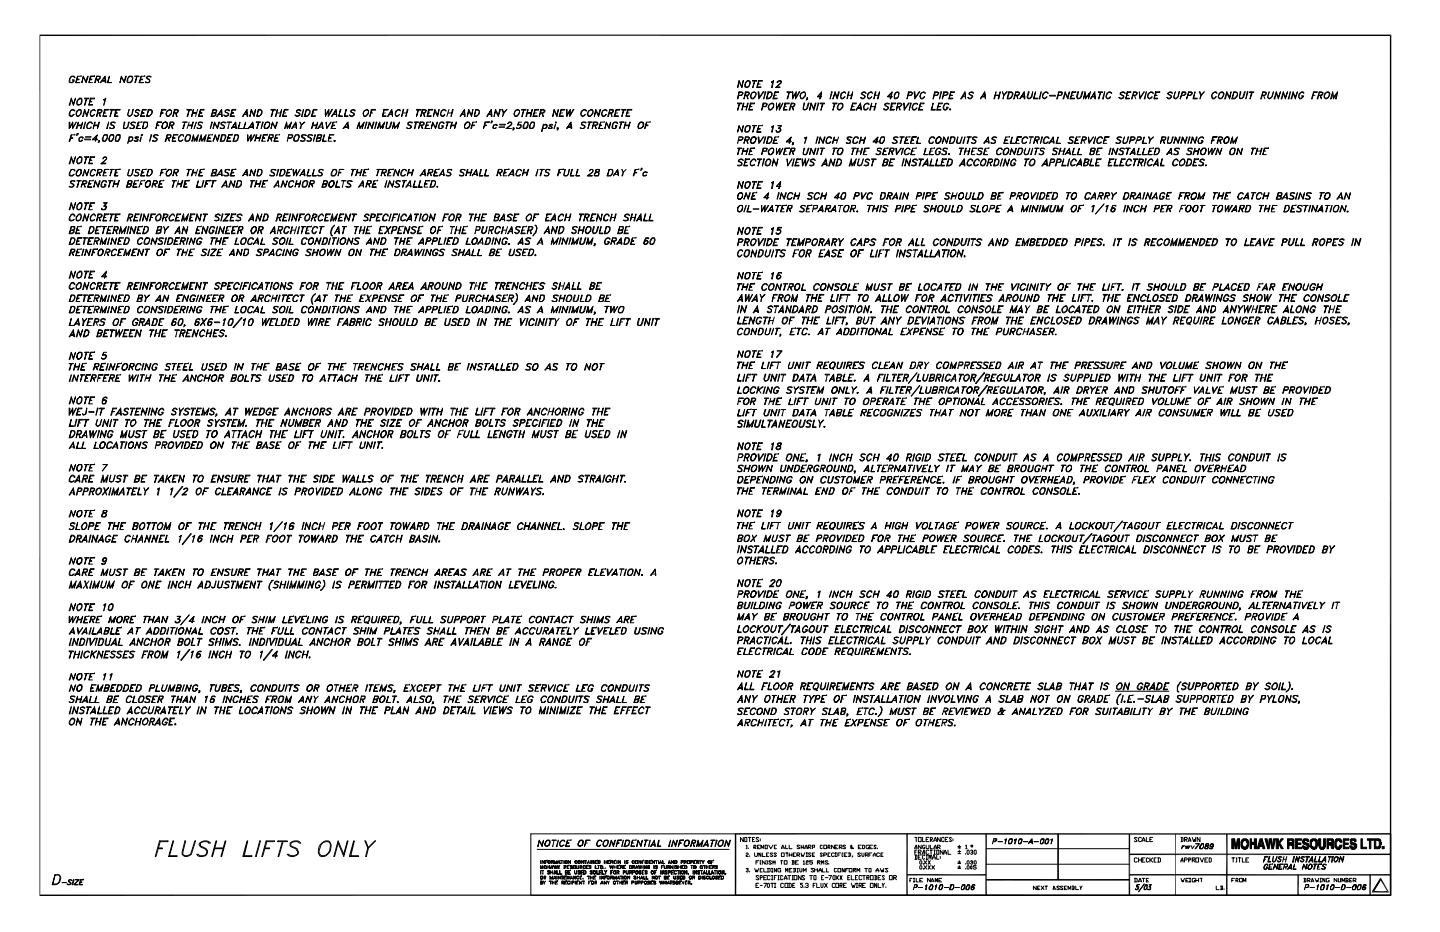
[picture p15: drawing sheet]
<svg xmlns="http://www.w3.org/2000/svg" width="432mm" height="279mm" viewBox="0 0 432 279" stroke-linecap="round" stroke-linejoin="round" font-family="sans-serif">
<g fill="none" stroke="#000" stroke-width=".42">
<path d="M11.9 10.6h405.3M417 10.4v258.2M272 250v18.4M295.7 250v18.4M317.3 250v13.7M338.7 256.1h78.3M338.7 250v18.4M367.9 250v18.4M417 250h-196.4v18.4M11.9 268.4h405.3M272 262.3h23.7M295.7 263.7h43"/>
<path d="M338.7 262.3h78.3M389.3 262.3v6.1M410.8 262.3v6.1M411.3 267.3h5.3"/>
</g>
<g fill="none" stroke="#000" stroke-width=".3">
<path d="M12 10.4v258.2M20.7 36.6h.3v1.7l.8-1.7v1.7l1.1-1.7-1.1 1.9v-1.7l-1.1 1.7zM21.4 22.9h.8l.2 .4-.4-.4h-.4l-.6 .6v1.1l.6 .2 .4-.5-.2-.4h.4v.4l-.4 .5h-.8l-.3-.7zM21.4 29.4l.6 1.9 .6-1.9-.6 2.1-.6-1.7-.4 1.7h-.3zM21.4 33l-.4 .7v1h.8l.4-.4-.6 .6h-.4l-.5-.4v-.4l.9-1.3h.4l.4 .4-.2-.2zM23.1 30.3l.8-.9 .7 .2v1.1l-.9 .8-.6-.2zM23.1 33.2l.6-.4 .6 .2v1.1l-.8 .8h-.4a1.44 1.44 0 0 1 0-1.7zM23.1 23.7h.6v.2h-.6M23.3 22.9h1zM23.3 22.9l-.4 1.9h1h-1.3zM23.3 37.5h1M23.3 37.7h1"/>
<path d="M23.5 33h.6l.2 .7a1.08 1.08 0 0 1-1.2 1l-.2-.6zM23.5 36.6l-.4 1.9h-.2zM23.7 29.6h.6l.3 .5-.3 1-1 .2-.2-.6zM24.3 22.6v.3M24.6 24.6v.2M24.8 36.6l-.5 1.9h-.2zM25 22.9l.8 1.7 .4-1.7h.3l-.7 1.9-.8-1.7-.4 1.7zM25.4 29.4h1.3l-.2 .2h-1.1zM25.4 32.8l.6 1.7 .7-1.7-.7 2.1-.6-1.7-.4 1.7h-.2zM25.4 31.3v.2M25.6 36.6l-.4 1.9h-.2zM25.8 29.6l-.4 1.9 .6-1.9"/>
<path d="M26.2 37l.5-.4h.8l.2 .4-.4-.4h-.4l-.9 1.3 .5 .6h.4l.4-.4v.2l-.4 .2h-.7l-.2-.2zM26.7 24.8h1zM26.9 23.7h.6v.2h-.6M26.9 30.5h.6h-.4M27.1 22.9h1.3h-1.1l-.6 1.9zM27.1 29.4h1.3v.2h-1.1l-.6 1.7h1v.2h-1zM27.3 33.2l-.2 .9 .2 .6h.6l.5-.4-.7 .6h-.4a1.44 1.44 0 0 1 0-1.7l.6-.4h.5l.2 .4-.2-.2zM28.2 37.7h1.2M28.4 36.6h.2l-.7 1.9zM28.4 22.6v.3M28.4 37.5h1M28.8 23.7h1l.3-.6-1.1-.2h1.1v.6l-.3 .2-1 .2"/>
<path d="M29 22.9l-.4 1.9h-.2zM29 34.7v.2M29.2 23.9l.4 .9-.2-.9M29.4 32.8h.9l.4 .4-.4 .7h-1.1h.9l.4-.5v-.4h-1.1l-.4 1.9zM29.6 36.6h.2l-.6 1.9zM29.6 33.9l.5 1-.3-1M30.5 24.3h1M30.7 24.1h.8M31.1 33.9h.7zM31.1 29.8l.7-.4-.7 2.1 .4-1.9-.4 .5zM31.3 32.8h1.3l-.2 .2h-.9l-.6 1.7h1.1v.2h-1.1zM31.5 22.9l.3 1.9h-.3l-.2-1.7-1 1.7h-.2z"/>
<path d="M32.6 36.6l-.4 1.9h-.2zM32.8 22.9l-.4 1.9h1h-1.2zM33 32.8h1.3v.2h-1.3zM33 34.7v.2M33.4 36.6h1.1v.2l-.6-.2-.7 .4 .2 .5h.5l.4 .4v.4l-.4 .2h-.9l-.2-.2 .9 .2 .6-.4-.2-.4-.9-.2v-.7zM33.4 33l-.4 1.9 .7-1.9M34.7 33.9h.4zM34.7 32.8h1.3v.2h-1.1l-.4 1.7h.8v.2h-1zM36 24.6v.2M36.4 22.9l.9 1.7 .4-1.7h.2l-.6 1.9-.9-1.7-.4 1.7zM37.3 36.6h.2l-.5 1.7 .5 .2 .8-.4 .2-1.5h.2l-.4 1.5-.4 .4h-.9zM38.3 23.5l.9-.6 .4 .4a1.06 1.06 0 0 1-1.1 1.5l-.2-.2z"/>
<path d="M38.7 22.9h.9l.2 .2-.2 1.2-.4 .5h-.9l-.2-.2 .2-1.1zM38.7 32.8l-.4 1.5 .2 .4h.7l.4-.4 .2-1.5h.2l-.4 1.5-.7 .6-.6-.4zM39.6 36.6h.8l.2 .2-.4-.2-.8 .2v.5l.6 .2 .4 .6-.4 .4h-1.1v-.2l.5 .2 .8-.2v-.6l-.8-.2-.2-.5zM40.4 22.9h1.3M40.9 33l-.3 .4 .9 .5 .2 .4-.6 .6h-.5l-.4-.4 .2 .2h.9l.2-.2-.2-.6-.7-.2v-.5l.5-.4h.4l.4 .4-.2-.2zM41.1 22.9l-.5 1.9h-.2zM41.3 37.5h.4v.2h-.4M41.5 36.6h1zM41.5 36.6l-.4 1.9h1h-1.2zM42.1 23.7h.7v.2h-.7M42.3 22.9h1.1zM42.3 22.9l-.4 1.9h1.1h-1.3z"/>
<path d="M42.5 33.9h.7zM42.5 36.4v.2M42.8 32.8h1v.2h-1l-.5 1.7h1.1v.2h-1.3zM43.2 36.6h1v1.3l-.6 .6h-.8h.6l.6-.4 .2-1.3-1-.2-.4 1.9zM43.4 22.6v.3M44.2 22.9h.9l.2 .2-.4-.2-.9 .2v.4l.9 .4v.7l-.2 .2h-1.1v-.2l.4 .2 .9-.2v-.5l-1.1-.8zM44.4 32.8l1.1 .2 .2 .7-1 1.2h-.7zM44.7 33h.8v1.1l-.6 .6h-.9zM46.8 38.3v.2M47 37.5h.6v.2h-.6M47.2 36.6h1.3zM47.2 36.6l-.4 1.9z"/>
<path d="M48 34.7v.2M48.3 33.9h.6zM48.5 32.8h1.2v.2h-1l-.7 1.9zM48.9 36.8l.8-.2 .5 .4v.5l-.9 1-.6-.2v-.8a.97 .97 0 0 1 1.5-.7v1.1l-.7 .6h-.8l-.2-.6zM50.2 33.2l.6-.4 .6 .4v.9l-.8 .8h-.4l-.5-.6zM50.2 33.2l1-.2a.82 .82 0 0 1-.2 1.3l-.2 .4h-.8zM50.6 38.3v.2M51 37.5h.9l.2-.7-.2-.2h-.7l-.6 1.9 .4-1.9h1.1l.2 .4-.2 .5-1.3 .2M51.4 37.7l.5 .8h-.3zM51.9 34.7v.2M52.1 33.9h1l.5-.9-1.3-.2-.4 2.1 .6-1.9h.8v.4l-.4 .5h-.6M52.7 33.9l.4 1h-.2z"/>
<path d="M54.8 36.6h1.3M55.5 36.6l-.5 1.9h-.2zM56.1 32.8h1.3v.2h-1.3zM56.5 37.5h1.1M56.5 37.7h1.1M56.7 33l-.4 1.9h-.2zM56.7 36.6l-.6 1.9zM57.8 36.6h.2l-.6 1.9zM57.8 33.9h1zM58 32.8l-.4 2.1h-.2zM58.8 36.6l-.6 1.9M59.3 32.8l-.7 2.1z"/>
<path d="M59.7 36.6h.8l.2 .2-.4-.2-.8 .2v.5l.6 .2 .4 .6-.4 .4h-.8l-.2-.2 .4 .2 .8-.2v-.6l-.8-.2v-.7zM59.9 33.9h.6zM60.1 32.8h1.1v.2h-1.1l-.4 1.7h1v.2h-1.2zM63.5 36.6h.2l-.6 1.9zM63.9 32.8l1.1 .2-.2 .9h-.5l.5 .2v.4l-.7 .4h-.8zM63.9 33h.9l.2 .2-.2 .5-1.1 .2h.6l.3 .2-.3 .6h-.8zM63.9 38.3v.2M64.3 36.6l.9 1.7 .4-1.7h.2l-.6 1.9-.9-1.7-.4 1.7zM65.4 34.3h1.1zM66.3 36.8l.4-.2h.8l.2 .2h-.4v-.2l-.8 .2v.5l.6 .2 .2 .4-.2 .6h-1.1v-.2l.7 .2 .6-.4-.2-.4-.8-.4zM66.5 32.8l.2 2.1h-.2l-.2-1.7-1.1 1.7h-.2zM67.5 33.2l.2 .5 .9 .4v.4l-.7 .4h-.4l-.4-.4 .2 .2h1.1v-.6l-.9-.4v-.5a.82 .82 0 0 1 1.3-.2v.2l-.2-.2h-.9z"/>
<path d="M68.2 36.6h1.2M68.4 38.3v.2M68.8 36.6l-.4 1.9zM69.4 33.9h.7zM69.4 38.3v.2M69.6 38.1h1.1h-.9M69.6 32.8h1.1v.2h-1.1l-.4 1.7h1.1v.2h-1.3zM70.5 36.8l-1.1 1.7 1.3-1.9 .2 1.9h-.2zM72 36.6l-.5 1.9h1.1h-1.3zM72.8 34.7v.2M73 34.3h1.3M73.7 36.6l-.5 1.9h1.1h-1.3z"/>
<path d="M74.1 32.8l.2 2.1h-.2l-.2-1.7-1.1 1.7zM74.5 38.3v.2M74.7 38.1h1.3h-1.1M74.9 34.7v.2M75.4 32.8l.8 1.7 .4-1.7-.4 2.1-.8-1.7-.5 1.7zM75.8 36.6l.2 1.9-.2-1.7-1.3 1.7zM76.8 36.6h1.3zM77 38.3v.2M77.5 32.8h.6l.4 .4v.9l-.8 .8h-.7zM77.5 33h.8l.2 .2-.2 1.1-.4 .4h-.9zM77.5 36.6l-.5 1.9 .7-1.9M78.7 36.6h.3l-.7 1.9z"/>
<path d="M79.6 36.8l.2-.2h.6l.5 .4a1.44 1.44 0 0 1-1.1 1.5l-.4-.2v-.8a.97 .97 0 0 1 1.5-.7l-.3 1.3-.4 .4h-.8l-.2-.6zM81.3 32.8h1.3v.2h-1.3zM81.3 38.3v.2M81.7 36.6l.9 1.7 .4-1.7h.2l-.6 1.9-.9-1.7-.4 1.7zM81.9 33l-.4 1.9h-.2zM83 33.9h1zM83.2 32.8l-.4 2.1h-.2zM84.5 32.8l-.5 2.1h-.2zM85.1 33.9h.6zM85.3 32.8h1.1v.2h-1.1l-.4 1.7h1v.2h-1.2zM85.9 36.6l.2 1.7 1.3-1.7-.6 1.9 .4-1.5-1.1 1.5-.2-1.5-.4 1.5h-.2zM87.8 38.1h1.1z"/>
<path d="M88.7 36.6l.2 1.9-.2-1.7-1.1 1.7h-.2zM89.1 33l-.2 .4 1.1 .7v.4l-.7 .4h-.4l-.4-.4 .2 .2h1v-.6l-.8-.4v-.5a.82 .82 0 0 1 1.3-.2v.2l-.2-.2zM90 36.6l.4 .9-.2 1h-.2l.4-1zM91 32.8l-.4 2.1h-.2zM91.2 36.6h.2l-1 .9zM91.9 32.8h.6l.4 .4v.9l-.8 .8h-.9zM91.9 33h.8a1.57 1.57 0 0 1-.4 1.7h-.9zM93.8 33.9h.4zM93.8 37.5h1M93.8 37.7h1M94 36.6l-.4 1.9h-.3zM94 32.8h1v.2h-1l-.4 1.7h1l-.2 .2h-1.1z"/>
<path d="M95.2 36.6l-.4 1.9h-.2zM95.7 38.1h1zM96.5 36.6l.4 1.9h-.2l-.2-1.7-1 1.7h-.3zM97.6 32.8v1.7l1-1.7v1.7l.9-1.7h.2l-1.3 2.1v-1.7l-.8 1.7zM97.8 36.6l.2 1.7 1.3-1.7-1.3 1.9zM99.5 34.7v.2M99.7 34.3h1.3h-1.1M99.7 37.5h.6v.2h-.6M99.9 36.6h1.1zM99.9 36.6l-.4 1.9h1h-1.2zM100.8 32.8l.2 2.1-.2-1.7-1.3 1.7zM101 36.4v.2"/>
<path d="M102 32.8h.2l-.6 1.9h1.1v.2h-1.1zM103.3 38.1h1.1h-.9M103.7 32.8h.2l-.6 1.9h1.1v.2h-1.1zM104.4 36.6l.2 1.9h-.2l-.3-1.7-1 1.7h-.2zM105.4 33l-.2 .4 1.1 .7v.4l-.7 .4h-.4l-.4-.4 .2 .2h1v-.6l-.8-.4v-.5a.82 .82 0 0 1 1.3-.2v.2l-.2-.2zM107.1 38.3v.2M107.7 36.6l.2 1.7 1.3-1.7-.6 1.9 .4-1.5-1.1 1.5-.4-1.5-.4 1.5zM109.2 33.2l.7-.4h.4l.2 .4v.9l-.9 .8-.6-.2-.2-.6zM109.2 33.2l1.1-.2a.82 .82 0 0 1-.2 1.3l-.2 .4h-.9zM109.9 36.6h.2l-.7 1.9zM110.3 38.3v.2M110.7 36.6l.8 1.7 .5-1.7h.2l-.7 1.9-.6-1.7-.6 1.7z"/>
<path d="M110.9 34.7v.2M111.3 33.9h.5zM111.3 32.8h1.3v.2h-1.1l-.6 1.9zM112.8 36.6h.2l-.6 1.9zM113.2 38.3v.2M113.9 36.6l.2 1.7 1.3-1.7-.7 1.9 .4-1.5-1 1.5-.4-1.5-.5 1.5zM114.9 33.9h.7zM115.1 32.8h1.3l-.2 .2h-1.1l-.4 1.7h1.1v.2h-1.1zM116 36.6h.2l-.4 1.7 .4 .2 .6-.2 .5-1.7h.2l-.4 1.5-.5 .4h-.8zM116.6 34.3h1.1zM117.5 32.8l.2 2.1-.2-1.7-1.1 1.7h-.2zM117.7 38.3v.2"/>
<path d="M118.1 36.6l.4 1.7 1.3-1.7-.6 1.9 .4-1.5-1.3 1.5-.2-1.5-.4 1.5zM118.7 33.2l.7-.4 .6 .2v.2l-.2-.2h-.6l-.2 .2-.5 .9 .2 .6h.7l.4-.4-.6 .6h-.5a1.44 1.44 0 0 1 0-1.7zM120.6 33.9h1.3zM120.9 32.8h.2l-.7 2.1zM122.1 32.8h.2l-.6 2.1zM122.3 36.8l.3 .7h.4l.4 .4-.4 .6h-.9l-.2-.2 .4 .2 .9-.2v-.6l-.9-.2v-.7l.3-.2h1v.2l-.4-.2zM124.2 36.6h1.3M124.7 36.6l-.5 1.9h.3l.4-1.9M124.9 32.8h1.3v.2h-1.3zM124.9 34.7v.2M125.3 33l-.4 1.9 .6-1.9M125.5 38.3v.2"/>
<path d="M125.9 37.5h.9l.2-.7-.2-.2h-.6l-.7 1.9 .4-1.9h1.1l.2 .2-.2 .7-1.1 .2M126.2 34.7v.2M126.4 37.7l.4 .8h-.2zM126.6 32.8h.8l.4 .4-.4 .7h-.8h.6l.4-.5v-.4h-.8l-.6 1.9zM127 33.9l.4 1h-.2zM127.8 37.5h.7l-.7 .2M128.1 36.6h1zM128.1 36.6l-.5 1.9h1.1h-1.3zM128.5 33.9h.4zM128.5 32.8h1.3v.2h-1.1l-.4 1.7h1l-.2 .2h-1zM129.1 36.4v.2M129.3 38.3v.2"/>
<path d="M129.8 36.6l.8 1.7 .4-1.7h.2l-.6 1.9-.8-1.7-.5 1.7zM130 34.7v.2M130.4 32.8l.8 1.7 .5-1.7-.5 2.1-.8-1.7-.4 1.7zM131.9 36.8l.2-.2h.8l.2 .2-.2 .2-.2-.4h-.4l-.6 .9v.8l.2 .2h.4l.4-.4-.2-.4h.4v.4l-.4 .4h-.8l-.3-.2zM132.3 33.2l.6-.4h.4l.5 .4-.2-.2h-.9l-.2 .2-.4 .9 .2 .6h.8l.2-.4-.4 .6h-.4l-.4-.4zM133.8 36.6h1.2M133.8 38.3v.2M134.2 36.6l-.4 1.9 .6-1.9M134.4 33.9h1.1zM134.6 32.8l-.6 2.1zM135.3 37.7h1.2M135.5 36.6h.2l-.7 1.9z"/>
<path d="M135.5 37.5h1M135.7 32.8h.2l-.6 2.1zM136.7 36.6h.2l-.6 1.9zM138 34.7v.2M138.2 34.3h1.3M139.3 32.8l.2 2.1h-.2l-.2-1.7-1.1 1.7zM139.9 36.6l.9 .2v1.1l-1.1 .6-.4-.4 .4-1.1 .4-.4h.7a1.17 1.17 0 0 1-.1 1.4 1.17 1.17 0 0 1-1.4 .3v-.8zM140.1 34.7v.2M140.5 32.8l.9 1.7 .4-1.7-.4 2.1-.9-1.7-.4 1.7zM141.6 37.5h.6v.2h-.6M141.8 36.6l-.4 1.9h-.2zM141.8 36.6h1.1z"/>
<path d="M142.7 32.8h.6l.4 .4v.9l-.8 .8h-.7zM142.7 33h.8l.2 .7-.6 1h-.9zM142.9 36.4v.2M145 38.3v.2M145.4 36.6h1.3h-1.1l-.6 1.9zM145.4 37.5h.4v.2h-.4M146 34.7v.2M146.3 34.3h1.2M146.7 36.4v.2M147.3 36.4h.2zM147.3 32.8l.2 2.1h-.2l-.2-1.7-1.1 1.7zM147.5 36.4h-.2l.2-.2v.4l-.4 .2"/>
<path d="M147.5 36.6v-.2l-.2 .4M148 37.5l.6-.2 .4 .2v.2v-.2h-.8l-.2 .4 .2 .6 .6-.2-.2 .2h-.6l-.3-.2zM148.2 34.7v.2M148.6 32.8l.8 1.7 .5-1.7h.2l-.7 2.1-.8-1.7-.4 1.7zM149.6 38.1h1.7M149.9 37.3h1.7l-.3 .2h-1.4zM150.9 33.9l1.1-1.1-.9 1.1-.4 1 .2-1-.4-1.1h.2l.4 1.1M152.6 36.6h.6l.3 .7-1.5 1.2h1.2h-1.4l1.4-1 .3-.5-.3-.4h-.4l-.6 .4zM153.7 38.9l.4-.2v-.4h-.2l.2 .2-.2 .4M153.9 38.3l.2 .2zM153.9 38.5l.2 .2M154.7 33l.7-.2a1.06 1.06 0 0 1 .2 1.5l-.7 .6-.6-.2-.2-.6z"/>
<path d="M154.7 33h.9a.82 .82 0 0 1-.2 1.3l-.2 .4h-.9v-1zM155.6 36.6h.8zM156 37.5h.2v.6l-.6 .4M156.2 37.7v-.2h-1l.4-.9-.2 .9 .2-.2 .6 .2v.6l-.4 .4h-.9v-.2M156.2 38.1l-.6 .4-.7-.2 .3 .2M156.4 32.8h1.3v.2h-1.3zM157.1 33l-.5 1.9h-.2zM157.1 38.3l.2 .2 .4-.2M157.5 36.6h.8v1.1l-.2 .6-1 .2-.3-.2v-.6zM157.5 36.6l-.4 .9v1M157.5 36.8l.2-.2 .4 .2M158.1 36.6l.2 .9-.6 1"/>
<path d="M158.3 32.8l-.4 2.1h-.2zM159 38.3l.2 .2 .4-.2M159.2 33.9h-1.1h1.3M159.4 36.6h.8v1.1l-.2 .6-1 .2-.2-.2v-.6zM159.4 36.6l-.4 .9v1M159.4 36.8l.2-.2 .6 .2M159.6 32.8l-.4 2.1h-.2zM160 36.6l.2 .9-.6 1M160.2 33.9h.7zM160.4 32.8h1.1v.2h-1.1l-.4 1.7h1.1v.2h-1.3zM161.7 34.7v.2M162.1 32.8l1.3 .2v.4l-.4 .5h-.9h.7l.4-.5v-.4h-.9l-.6 1.9z"/>
<path d="M162.6 33.9l.4 1h-.2zM163 37.3l-.4 2.1h-.3zM163 37.5l.4-.2 .6 .2v.6l-.4 .4h-.6l-.2-.2 .4 .2 .6-.2 .2-.8zM164.7 38.3l-.2 .2h1v-.4l-.6-.4v-.2h.8l-.2-.2-.8 .2 .2 .4 .6 .2-.2 .4M165.5 38.3l-.4 .2-.4-.2v.2M165.7 34.7v.2M166.2 32.8l.8 1.7 .4-1.7-.4 2.1-.8-1.7-.5 1.7zM166.6 36.6l.2 .2zM166.6 37.3l-.4 1.2M167 38.9h.2l.2-.6h-.4v.2h.4l-.2 .4M167.2 38.3v.2zM167.2 38.5v.2"/>
<path d="M168.1 33.9h.6zM168.3 32.8h1v.2h-1l-.4 1.7h1v.2h-1.3zM170 32.8v1.7l1-1.7v1.7l.9-1.7h.2l-1.3 2.1v-1.7l-.8 1.7zM170 38.3v.2M170.2 38.1h1.2M171 36.8l-1 1.7 1.2-1.9 .2 1.9h-.2zM174.4 33.2l.6-.4h.5l.4 .4-.2-.2h-.9l-.2 .2-.4 .9 .2 .6h.9l.2-.4-.7 .6-.6-.4zM174.6 36.6h1.1v.2l-.4-.2-.9 .2v.5l.6 .2 .5 .6-.5 .4h-.8l-.2-.2 .4 .2 .9-.2v-.6l-.9-.2v-.7zM176.3 38.3v.2M176.3 36.6h1.3M176.5 33.2l.7-.4h.4l.2 .4v.9l-.8 .8h-.5l-.4-.6zM176.5 33.2l1.1-.2a.82 .82 0 0 1-.2 1.3l-.2 .4h-.9z"/>
<path d="M176.7 36.6l-.4 1.9 .7-1.9M177.6 38.3v.2M178 37.5h.9l.2-.7-.2-.2h-.7l-.6 1.9 .4-1.9h1.1l.2 .2-.2 .7-1.1 .2M178.2 34.7v.2M178.4 37.7l.5 .8h-.3zM178.6 32.8l.9 1.7 .4-1.7h.2l-.6 2.1-.9-1.7-.4 1.7zM179.9 37.5h.4v.2h-.4M180.1 36.6h1.1zM180.1 36.6l-.4 1.9h1.1h-1.3zM181 33l-.4 .7v1h.8l.4-.4-.6 .6h-.4l-.5-.6a1.61 1.61 0 0 1 1.1-1.5l.6 .4-.2-.2zM181.2 36.4v.2M181.4 38.3v.2"/>
<path d="M181.8 36.6l.9 1.7 .4-1.7-.4 1.9-.9-1.7-.4 1.7zM182.9 32.8h.8l.2 .6-.2 .5h-1l1-.2 .2-.5v-.2h-1l-.4 1.9h-.3zM183.1 33.9l.4 1-.2-1M183.7 37l.4-.4h.9l.2 .2-.2 .2-.2-.4h-.4l-.7 .9v.8l.2 .2h.5l.4-.4-.2-.4h.4l-.4 .8h-.9l-.2-.2zM184.6 33.9h.6zM184.8 32.8h1v.2h-1l-.4 1.7h1v.2h-1.3zM185.8 36.6h1.3zM185.8 38.3v.2M186.3 36.6l-.5 1.9 .7-1.9M186.5 32.8h1.2l-.2 .2h-1zM186.5 34.7v.2M186.9 33l-.4 1.9 .6-1.9"/>
<path d="M187.3 37.7h1.3M187.5 36.6h.2l-.6 1.9zM187.5 37.5h1.1M188 33.9h.6zM188.2 32.8h1.2v.2h-1l-.7 1.7h1.1v.2h-1.1zM188.8 36.6h.2l-.6 1.9zM191.6 37l.4-.4 .8 .2v1.1l-.8 .6-.7-.6 .9-1.3h.6a.98 .98 0 0 1 0 1.3l-.6 .6h-.6l-.3-.2zM193.7 37.5h.6v.2h-.6M193.9 36.6l-.4 1.9h-.2zM193.9 36.6h1zM194.9 36.4v.2M221.2 30.9h1.3l-.3 .2h-1z"/>
<path d="M221.2 26v.2M221.2 29.4v.2M221.2 32.8v.2M221.2 39.4v.2M221.6 24.1l.9 1.9 .4-1.9-.4 2.1-.9-1.6-.4 1.6zM221.6 27.5h.9l.4 .4-.4 .7h-1.1h.8l.5-.4v-.5h-1.1l-.4 1.9zM221.6 31.1l-.4 1.9 .6-1.9M221.6 37.7l.9 1.7 .4-1.7-.4 1.9-.9-1.7-.4 1.7zM222.7 32h1.2h-1M222.9 30.9h.2l-.6 2.1zM223.1 29.4v.2M223.5 24.8l.7-.7h.4l.4 .5-.4 1.4-.4 .2-.9-.2z"/>
<path d="M223.5 38.1l.4-.4h.9l.2 .2-.2 1-.4 .7h-.9l-.2-.2zM223.5 38.3l1.1-.6 .2 .2v1l-1.1 .7-.2-.2zM223.5 27.5h.9l.4 .4-.4 .7h-1.1h.9l.4-.4v-.5h-.9l-.6 1.9zM223.9 24.3h.9v1.1l-.4 .6h-.9v-1zM223.9 28.6l.5 1h-.2zM224.2 30.9h.2l-.7 2.1zM224.8 32h.6h-.4M225 30.9h1.3v.2h-1.1l-.6 1.7h1v.2h-1zM225.6 27.7l.7-.2a1.06 1.06 0 0 1 .2 1.5l-.7 .6-.6-.2-.2-.6zM225.6 27.7h.9a.82 .82 0 0 1-.2 1.3l-.2 .4h-.9v-1zM225.6 24.1h1.3v.2h-1.3zM225.6 37.7h1.3"/>
<path d="M226.3 24.3l-.5 1.9h-.2zM226.3 37.7l-.5 1.9h-.2zM227.3 25.2h.7zM227.3 27.5h.2l.3 1.7 1-1.7h.2l-1.5 2.1zM227.3 38.5h.7v.2h-.7M227.5 37.7h1.1zM227.5 24.1h1.1v.2h-1.1l-.4 1.7h1.1v.2h-1.3zM227.5 37.7l-.4 1.9h1.1h-1.3zM228.4 32.8v.2M228.6 37.5v.2M228.8 30.9h.9l.4 .4-.4 .7h-.9h.6l.5-.5v-.4h-.9l-.6 1.9zM229.4 27.5h.3l-.7 2.1z"/>
<path d="M230.3 27.5h.8l.3 .2a1.39 1.39 0 0 1-1.5 1.9zM230.5 27.7h.9v1.1l-.5 .6h-1zM230.7 31.3l.7-.4 .6 .2v1.1l-.9 .8h-.4l-.4-.8zM230.7 31.3l1.1-.2a.82 .82 0 0 1-.2 1.3l-.2 .4h-.7l-.2-.4zM231.4 24.6l.6-.5-.4 2.1h-.2l.4-1.9-.4 .5zM231.4 38.1l.6-.4-.4 1.9h-.2l.4-1.7zM232.2 28.6h.6zM232.4 27.5h1.1v.2h-1.1l-.4 1.7h1v.2h-1.2zM232.8 26h1.1v.2h-1.3M232.8 39.4l.2 .2M233 24.6l.7-.5h.4l.2 .7-1.7 1.4 1.5-1.2v-.7h-.6l-.2 .5zM233.3 37.7h1l-.8 .8h.4l.2 .4"/>
<path d="M233.5 38.3l.6 .4v.5l-.4 .4h-.9l-.2-.4 .4 .4h.5l.4-.4M233.7 38.5l.4 .2v.5l-.6 .4M234.7 30.9l-1 2.1v-1.9l-.9 1.9v-2.1v1.7l1.1-1.7v1.7M235.2 32h.6zM235.4 30.9h1.2v.2h-1l-.7 1.7h1.1v.2h-1.1zM236 27.5h1.3v.2h-1.3zM236.6 27.7l-.4 1.9h-.2zM237.3 30.9l1 .2v.4l-.2 .5h-1l1-.2 .2-.5v-.2h-1l-.4 1.9h-.3zM237.5 32l.4 1-.2-1M237.7 27.5v1.7l1.1-1.7v1.7l.8-1.7h.2l-1.3 2.1v-1.7l-.8 1.7zM240.2 27.9l.7-.4h.4l.2 .4v.9l-.8 .8h-.5l-.4-.8zM240.2 27.9l1.1-.2a.82 .82 0 0 1-.2 1.3l-.2 .4h-.7l-.2-.4z"/>
<path d="M241.1 30.9h.2l-.4 1.9h.8l.2-.2 .5-1.7h.2l-.5 1.5-.8 .6-.4-.2zM241.9 29.4h.2zM242.1 29.4l-.2 .2 .2-.4v.4l-.4 .5M242.1 29.4v.2M242.1 29.4l-.2 .4M242.8 32.8v.2M243.2 30.9l.9 1.7 .4-1.7h.2l-.6 2.1-.9-1.9-.4 1.9zM245.3 30.9h.2l-.6 2.1zM246 30.9h1.2v.2h-1.2zM246.2 32.8v.2M246.4 27.5l-.4 2.1h-.3l.7-1.7-1.3 1.1h1.3h-1.3zM246.6 31.1l-.4 1.9 .6-1.9"/>
<path d="M249.3 27.5h.3l-.7 2.1zM249.8 30.9h1.2l-.2 .2h-1zM249.8 29.4v.2M249.8 32.8v.2M250.2 31.1l-.4 1.9 .6-1.9M250.4 27.5l.6 1.7 .5-1.7h.2l-.7 2.1-.6-1.7-.6 1.7zM251.5 31.1l.6-.2 .6 .2v1.1l-.8 .8h-.4l-.5-.6zM251.5 31.3l.2-.2h.8a.82 .82 0 0 1-.2 1.3l-.2 .4h-.9zM252.3 27.9l-.2 .9 .2 .6h.6l.5-.4-.7 .6-.6-.2v-1l.8-.9h.5l.2 .4-.2-.2zM254.2 28.6h1.3zM254.4 27.5h.2l-.6 2.1zM255.5 32h.6z"/>
<path d="M255.7 27.5l-.4 2.1h-.2zM255.7 30.9h1.1v.2h-1.1l-.4 1.7h1v.2h-1.2zM256.8 32.8v.2M257 32.4h1.2h-1M258 30.9l.2 2.1-.2-1.9-1.2 1.9zM258.2 27.9l.7-.4h.4l.4 .4-.2-.2h-.8l-.3 .2 1.1 1.1-.6 .6h-.5l-.4-.4 .2 .2h.9l.2-.6-.9-.4zM259.3 31.3l-.2 1.5h.8l.4-.4-.6 .6-.6-.2-.2-.6 .6-1.1 .4-.2 .7 .2v.2v-.2zM260.3 27.9l-.2 .9 .2 .6h.7l.4-.4-.6 .6h-.5a1.44 1.44 0 0 1 0-1.7l.7-.4h.4l.2 .4-.2-.2zM261.2 32h1.3zM261.4 30.9l-.4 2.1h-.2zM262.3 28.6h1.2zM262.5 27.5h.2l-.7 2.1z"/>
<path d="M262.7 30.9l-.4 2.1h-.3zM263.7 27.5l-.4 2.1h-.2zM265.2 31.3l.7-.4 .8 .2h-1.3v.4l.9 .5 .2 .4-.6 .6-.9-.2v-.2l.2 .2h.9l.2-.2v-.4l-.9-.4zM267.3 32h.5zM267.3 30.9h1.3v.2h-1.1l-.4 1.7h1.1l-.2 .2h-1.1zM267.5 27.5l-.4 2.1h-.2l.4-1.7-1 1.1h1.2h-1.4zM268.4 29.4h.6M268.6 27.7l.6-.2 .5 .4-.2 .5a.89 .89 0 0 1-.3 .9 .89 .89 0 0 1-1 .1v-1zM268.6 27.7h.9v1.1l-.7 .6M268.8 27.7l-.6 1.1 .2 .6h-.2M268.8 32.8v.2M269.2 30.9h.9l.4 .4-.4 .7h-1.1h.9l.4-.5v-.4h-1.1l-.4 1.9z"/>
<path d="M269.5 32l.4 1-.2-1M270.9 30.9h.2l.3 1.7 1-1.7h.2l-1.5 2.1zM272 29.4v.2M272.4 27.5h.9l.4 .4-.4 .7h-1.1h.8l.5-.4v-.5h-.9l-.6 1.9zM273 30.9h.3l-.7 2.1zM273.9 31.1l.6-.2 .7 .2v.2l-.2-.2h-.9l-.4 .7v1h.8l.5-.4-.7 .6h-.4l-.4-.6zM274.1 27.5h.2l.2 1.7 1.1-1.7h.2l-1.5 2.1zM275.8 32h.6zM276 30.9h1.1v.2h-1.1l-.4 1.7h1v.2h-1.2zM276.4 27.7l-.4 .7v1h.9l.4-.4-.7 .6h-.4l-.4-.6a1.61 1.61 0 0 1 1.1-1.5l.6 .4-.2-.2zM279.8 30.9l-.4 1.9h1.1v.2h-1.3zM279.8 29.4v.2"/>
<path d="M280 28.6h1.1l.4-.9-1.3-.2-.4 2.1 .7-1.9h.8v.5l-.4 .4h-.7M281.3 32h.6zM281.5 30.9h1.1v.2h-1.1l-.4 1.7h1.1v.2h-1.3zM282.2 27.5h.2l-.7 2.1zM282.6 29.4v.2M283 27.5h1.1l.2 .7-.5 .4h-.8h.6l.5-.4v-.5h-.9l-.6 1.9zM283.2 31.1l.6-.2 .7 .2v.2l-.2-.2h-.9l-.4 .7v1h.8l.5-.6h-.5h.5v.2l-.7 .6h-.4l-.4-.6zM284.7 32.8l.2-.2 .2 .2-.2 .2zM284.9 28.6h.6zM284.9 32.6v.2M285.1 27.5h1.1v.2h-1.1l-.4 1.7h1.1l-.3 .2h-1zM288.5 29h1.1z"/>
<path d="M289.3 27.5l.3 2.1-.3-1.7-1 1.7h-.2zM290.8 27.7l-.2 .5 1.1 .6-.7 .8h-.4l-.4-.4 .2 .2h.9l.2-.2v-.4l-.9-.4v-.5a.82 .82 0 0 1 1.3-.2v.2l-.2-.2zM294 29.4v.2M294.2 29h1.3M295.3 27.5l.2 2.1-.2-1.7-1.3 1.7zM298.7 27.5l-.5 2.1h-.2zM299.5 28.6h-1.1h1.3M299.9 27.5l-.4 2.1h-.2zM300.6 27.5l.4 1.1-.2 1 .2-1zM301.8 27.5h.2l-1 1.1zM302.5 27.5h.8l.4 .4v.5l-.6 1-1.1 .2zM302.7 27.7h.8v1.1l-.4 .6h-1.1z"/>
<path d="M304.6 27.5h.8l.2 .7-.2 .4h-1h.6l.6-.4v-.5h-1l-.4 1.9h-.2zM304.8 28.6l.4 1-.2-1M305.9 29.4v.2M306.1 29h1.2M307.1 27.5l.2 2.1h-.2l-.2-1.7-1 1.7zM308.4 27.5h.2l-.4 1.9h.8l.7-1.9-.2 1.5-.9 .6-.6-.4zM310.5 27.5l-.4 1.9h1v.2h-1.2zM312.2 27.5l-.4 2.1h-.2zM312.8 27.9l.7-.4h.4l.4 .4-.2-.2h-.8l-.2 .2-.5 .9 .2 .6h.7l.4-.4-.6 .6-.7-.4zM314.7 28.6h1.7v.2h-1.7zM317.5 27.5h.8l.3 .7-.5 .4h-.8h.8l.5-.7-.3-.2h-.8l-.4 1.9h-.2zM319.4 27.5l.6 1.7 .7-1.7-.4 2.1-.9-1.7-.4 1.7h-.2z"/>
<path d="M321.3 28.6h.6zM321.5 27.5h1.1v.2h-1.1l-.4 1.7h1.1v.2h-1.3zM323.2 27.5h.2l-.4 1.9h.8l.3-.2 .4-1.7h.2l-.4 1.5-.9 .6-.6-.6zM324.9 29.4v.2M325.3 27.5l.5 1.7 1.2-1.7-.6 2.1 .2-1.7-1.1 1.7-.2-1.7-.4 1.7zM327 29.4v.2M327.2 29h1.3M328.3 27.5l.2 2.1h-.2l-.2-1.7-1.1 1.7zM329.4 27.5h1.2v.2h-1.2zM330 27.7l-.4 1.9h-.2zM331.3 27.5l-.5 2.1h-.2zM331.9 27.9l.6-.4h.5l.4 .4-.2-.2h-.9l-.2 .2-.4 .9 .2 .6h.8l.3-.4-.7 .6-.6-.4z"/>
<path d="M336.1 27.7l-.2 .2 .2 .5 .9 .4v.4l-.7 .4h-.4l-.4-.4 1.3 .2 .2-.4-1.1-.6v-.5l.6-.4h.5l.4 .4zM337.8 28.6h.7zM338 27.5h1.1v.2h-1.1l-.4 1.7h1.1v.2h-1.1zM339.9 27.5l1.1 .2v.5l-.4 .4h-.9l1.1-.2 .2-.5-.2-.2h-.9l-.4 1.9h-.2zM340.1 28.6l.5 1zM341.6 27.5l.2 1.7 1.3-1.7-1.3 2.1zM343.7 27.5l-.4 2.1h-.2zM344.4 27.9l.6-.4h.4l.5 .4-.2-.2h-.9l-.2 .2-.4 .9 .2 .6h.8l.2-.4-.6 .6-.6-.4zM346.3 28.6h.6h-.4M346.5 27.5h1.3v.2h-1.1l-.6 1.7h1v.2h-1zM350.1 27.9l.6-.4h.5l.4 .4-.2-.2h-.9l-.2 .2 1.1 1.1-.7 .6h-.4l-.4-.4 .2 .2h.8l.3-.6-.9-.4zM352.4 27.5l-.4 1.5 .2 .4h.6l.5-.4 .2-1.5h.2l-.4 1.5-.7 .6-.6-.2z"/>
<path d="M353.9 29.4v.2M354.5 27.5h.9l.2 .7-.4 .4h-.9h.7l.4-.4v-.5h-.9l-.6 1.9zM355.8 29.4v.2M356.4 27.5h.9l.2 .7-.4 .4h-.9h.7l.6-.7-.2-.2h-.9l-.6 1.9zM358.4 27.5l-.5 1.9h1.1v.2h-1.3zM360 28.6l1.1-1.1-.8 1.1-.5 1 .2-1-.4-1.1h.2l.5 1.1M363.6 27.9l-.2 .5 .2 1h.7l.4-.4-.6 .6h-.5l-.4-.8a2.18 2.18 0 0 1 1.5-1.3l.2 .4-.2-.2zM365.5 27.9l.7-.4 .6 .2a1.4 1.4 0 0 1-1 1.9l-.5-.4zM366 27.7h.8v1.1l-.4 .6h-.9l-.2-.4zM367.9 27.5l.8 1.7 .4-1.7-.4 2.1-.8-1.7-.4 1.7h-.3zM370 27.5h.6l.5 .4v.9l-.9 .8h-.8zM370 27.7h.8a1.57 1.57 0 0 1-.4 1.7h-.8z"/>
<path d="M371.9 27.5h.2l-.4 1.9h.8l.2-.2 .5-1.7h.2l-.4 1.5-.9 .6-.4-.2zM374 27.5h.2l-.6 2.1zM374.6 27.7l.3-.2h1v.2zM374.9 29.4v.2M375.3 27.7l-.4 1.9 .6-1.9M378.7 27.5l1 .2v.5l-.4 .4h-.8l1-.2 .2-.5-.2-.2h-.8l-.5 1.9h-.2zM378.9 28.6l.4 1zM380.6 27.5l-.4 1.5 .2 .4h.6l.4-.4 .4-1.5-.4 1.5-.6 .6-.6-.4zM382.7 27.5l.6 1.7 .7-1.7-.7 2.1-.6-1.7-.4 1.7h-.2zM384.8 27.5l.6 1.7 .7-1.7-.7 2.1-.6-1.7-.4 1.7h-.2zM386.9 27.5l-.4 2.1h-.2zM387.8 27.5l.6 1.7 .6-1.7-.6 2.1-.6-1.7-.5 1.7h-.2z"/>
<path d="M389.7 27.9l.6-.4 .6 .2v.2l-.2-.2h-.6l-.2 .2-.4 .9 .2 .6h.6l.4-.4v-.2h-.4h.6l-.8 .8h-.4a1.44 1.44 0 0 1 0-1.7zM393.7 28.6h.6zM393.9 27.5h1.1v.2h-1.1l-.4 1.9h-.2zM395.6 27.5l1.1 .2v.5l-.2 .4h-1.1l1.1-.2 .2-.5v-.2h-1.1l-.4 1.9h-.2zM395.8 28.6l.4 1-.2-1M397.3 27.9l.6-.4 .7 .2a1.4 1.4 0 0 1-1.1 1.9l-.4-.4zM397.7 27.7h.9v1.1l-.5 .6h-.8l-.2-.6zM399.6 27.5l.2 1.7 1.3-1.7-.4 2.1h-.2l.4-1.7-1.1 1.7-.2-1.7-.4 1.7h-.2zM21.2 41.3h.6v.2h-.6M21.4 40.4l-.4 1.9h-.3zM21.4 40.4h1zM21.4 47l.6 1.7 .6-1.7-.6 2.1-.6-1.7-.4 1.7h-.3z"/>
<path d="M21.4 50.8h.8l.2 .4-.4-.4h-.4l-.6 .8v1.1h.8l.4-.4-.4 .4h-.8l-.3-.2zM21.4 54.2h1v.2l-.8-.2-.4 .2v.4a1.1 1.1 0 0 1 1 .9l-.4 .4h-.8l-.3-.2 .5 .2 .8-.2v-.7l-.8-.4zM22.4 40.2v.2M23.1 47.8l.8-.8 .7 .2v1.1l-.9 .8h-.4l-.2-.4zM23.1 51.2l.4-.4h.4a1.14 1.14 0 0 1-.2 1.9h-.6l-.2-.6 .8-1.3h.6v1.3l-.6 .6h-.6l-.2-.2zM23.1 40.4l.2-.2v.2M23.1 54.2h1.2M23.3 40v.2zM23.3 40.2l-.2-.2h.4l-.6 .6M23.7 47.2h.6l.3 .4-.3 1.1-1 .2-.2-.6zM23.7 54.2l-.4 1.9h-.2zM23.7 41.5v.6l.6 .2 .3-.4 .2 .2-1.1 .2v-.8l.4-.4h.7l.2 .2-.2 .2-.5-.4z"/>
<path d="M24.3 55.9v.2M24.8 55h.8l.2-.2-.2-.6h-.6h.8l.2 .2-.2 .6-1 .2M25 54.2l-.7 1.9zM25.2 55.2l.4 .9h-.2zM25.4 41.7h1.7v.2h-1.7zM25.4 47h1.3l-.2 .2h-1.1zM25.4 50.8l.6 1.7 .7-1.7-.7 1.9-.6-1.7-.4 1.7h-.2zM25.4 48.9v.2M25.6 41.1h1.7M25.8 47.2l-.4 1.9 .6-1.9M26.7 55h.6l-.6 .2M26.9 54.2h1z"/>
<path d="M26.9 48h.6h-.4M26.9 54.2l-.4 1.9h1h-1.3zM27.1 47h1.3v.2h-1.1l-.6 1.7h1v.2h-1zM27.3 51.2l-.2 1.1 .2 .4h.6l.5-.4-.5 .4h-.6l-.2-.2v-.9l.6-.8h.7l.2 .2v.2l-.2-.4h-.5zM27.7 41.7h1.5v.2h-1.5l1.5-1.5-.6 1.9 .4-1.7-1.3 1.3M27.9 54v.2M28.2 55.9v.2M28.6 54.2l.8 1.7 .4-1.7h.3l-.7 1.9-.8-1.7-.4 1.7zM29 52.5v.2M29.2 51.6h1.1l.2-.2-.2-.6h-.9h1.1l.2 .4-.9 .7h-.6M29.4 50.8l-.4 1.9zM29.6 42.1l.2 .2z"/>
<path d="M29.6 42.5l.2-.2v.2M29.6 51.9l.5 .8-.3-.8M29.8 42.3l-.2-.2h.2v.4l-.4 .3M30.5 48.9h1.3v.2h-1.5l1.7-1.5v-.4h-.9l-.2 .4 .4-.6h.5l.2 .6-1.5 1.5M30.9 52.7h1.1zM30.9 42.1l.2 .2 .7-.2M30.9 54.2h.9l.2 .4-.5-.4h-.4l-.6 .6v1.1l.6 .2 .4-.4-.2-.5h.5v.5l-.5 .4h-.8l-.2-.6zM31.1 51.6h.7v.3h-.7M31.3 40.4h.9v1.1l-.7 .8h-.6l-.2-.8zM31.3 40.4h.9M31.3 50.8h1.3h-1.1l-.6 1.9zM31.5 40.4l-.4 .2-.2 1.7"/>
<path d="M32 40.4l.2 .2v.7l-.7 1M32.6 54.2h1.3M32.6 55.9v.2M32.8 42.1l.2 .2 .7-.2M33 54.2l-.4 1.9 .6-1.9M33 52.5v.2M33 50.8h1.3M33.2 40.4h.9v1.1l-.7 .8h-.6l-.2-.8zM33.2 40.4h.9M33.4 40.4l-.4 .2-.2 1.7M33.4 50.8l-.4 1.9 .7-1.9M33.9 40.4l.2 .2v.7l-.7 1"/>
<path d="M34.1 55.2h1.2M34.3 54.2h.2l-.6 1.9zM34.3 55h1M34.7 42.1l.2 .2 .7-.2M34.7 50.8h1.3h-1.1l-.4 1.9h.8h-1zM34.7 51.6h.4v.3h-.4M35.1 40.4h.9v1.1l-.4 .8h-.9l-.2-.4zM35.1 40.4h.7M35.3 40.4l-.4 .2-.2 .7v1M35.6 54.2h.2l-.7 1.9zM36 40.4h-.2l.2 .2v.7l-.7 1M36 50.6v.2"/>
<path d="M38.3 55h1.1l.2-.6-1.1-.2h1.1v.6l-.7 .4M38.7 41.1h.2l-.6 1.9zM38.7 50.8l-.4 1.7 .2 .2h.7l.4-.4 .2-1.5h.2l-.4 1.5-.4 .4h-.7l-.2-.4zM38.9 41.1h.9v.6l-.4 .6h-.7l-.2-.2 .7 .2a.81 .81 0 0 0 .6-1l-.2-.2-.9 .2zM38.9 55l.5 .2v.5l-.5 .4h-1l.6-1.9-.4 1.9 1.1-.2 .2-.4-.2-.3h-.9M40.2 55h.7v.2h-.7M40.4 54.2h1.1zM40.4 54.2l-.4 1.9h1.1h-1.3zM40.6 41.3v.2l.9 .4-.2 .4h-.9l-.2-.2h.2M40.6 51v.4l.7 .2 .4 .7-.4 .4h-.9l-.2-.2 .2 .2h.9l.2-.2v-.6l-.9-.3v-.6l.3-.2h.8l.2 .2-.4-.2zM40.9 41.1l-.3 .2 .3-.2 .6 .2M41.3 41.9l-.2 .4"/>
<path d="M41.3 42.1l-.4 .2-.5-.2v.2M41.5 41.3v-.2h-.9l-.2 .2 .9 .6v-.2M41.5 41.1v.2M41.5 54v.2M41.7 55.9v.2M42.1 55h.4v.2h-.4M42.3 40.4h.5l-.3 .2zM42.3 54.2l-.6 1.9zM42.3 54.2h1.1zM42.3 41.1l-.2 1.2h-.2zM42.5 51.6h.7l-.7 .3M42.8 50.8h1z"/>
<path d="M42.8 50.8l-.5 1.9h1.1h-1.3zM43.4 54v.2M43.8 50.6v.2M44.2 54.2h.5l.4 .4-.2 1.1-.7 .4-.6-.4 .2-.9 .6-.6h.7v1.3l-.7 .6h-.6l-.2-.2v-1.1zM44.4 50.8h1.1a.98 .98 0 0 1 0 1.3l-.6 .6h-.9h.9l.6-.6v-1.1l-.8-.2-.7 1.9zM45.3 40.4h.2l-.6 1.9zM45.9 55h1.1l.2-.4-.4-.4h-.7h.9l.2 .2-.2 .6-1.1 .2M46.1 54.2l-.4 1.9h-.2zM46.4 40.4l-.3 .7 1.1 .6-.4 .6h-1.1v-.2l.4 .2 .9-.2v-.6l-1.1-.6 .5-.5h.8l.2 .2-.2-.2zM46.4 55.2l.4 .9zM47.8 55h.7v.2h-.7M48 54.2h1.1z"/>
<path d="M48 54.2l-.4 1.9h1.1h-1.3zM48 52.5v.2M48.3 51.6h.6v.3h-.6M48.5 50.8h1.2h-1l-.7 1.9zM49.1 54v.2M49.7 50.6v.2M50 41.3h1l.2-.2v-.7h-1h1v.7l-.6 .4h-.6M50.2 40.4l-.5 1.9h-.2zM50.4 41.5l.4 .8-.2-.8M50.6 50.8h.4l.4 .4v.4l-.4 .7a.81 .81 0 0 1-1 .4v-1.1l.8-.8 .6 .2v1.1l-.6 .6h-.8l-.3-.6zM51.6 42.3h1.1zM51.6 54.2h1.3"/>
<path d="M51.9 41.3h.6v.2h-.6M51.9 52.5v.2M52.1 40.4l-.5 1.9 .5-1.9h1.2zM52.3 54.2l-.4 1.9h-.3zM52.3 51.6h.8l.2-.6-.2-.2h-.6l-.6 1.9 .4-1.9h1l.3 .2-.3 .6-1.2 .3M52.7 51.9l.4 .8h-.2zM53.3 55h1.1M53.3 55.2h1.1M53.6 54.2l-.7 1.9zM54.2 40.4l-.6 1.1v.4l.4 .4 .8-.4-.4 .4h-.6l-.2-.2v-1l.6-.7h.8v.5l-.2-.5zM54.6 54.2h.2l-.6 1.9zM55.5 54.2h1.2h-1l-.5 1.9h.9h-1.1z"/>
<path d="M55.5 55h.4v.2h-.4M55.9 40.6l.2-.2h.8l.2 .2-.2 1.3-.4 .4h-.8l-.2-.2v-.6zM56.1 40.4h.8l.2 .7-.6 1-.6 .2-.2-.2v-1zM56.1 50.8h1.3M56.7 50.8l-.4 1.9h-.2zM56.7 54v.2M57.6 42.1v.2M57.8 51.6h1M57.8 51.9h1M58 50.8l-.4 1.9h-.2zM58 40.4l.4 1.7 1.1-1.7-.4 1.9h-.3l.5-1.4-1.1 1.4-.2-1.4-.4 1.4zM59.3 50.8l-.7 1.9z"/>
<path d="M59.5 54.2l-.4 1.9h1h-1.3zM59.9 51.6h.6l-.6 .3M60.1 50.8l-.4 1.9h1h-1.2zM60.1 50.8h1.1zM60.3 40.4l.2 1.7 1.3-1.7-.4 1.9h-.2l.4-1.4-1.1 1.4-.2-1.4-.4 1.4h-.2zM61 54.2h.2l-.7 1.9zM61.2 50.6v.2M61.4 55.9v.2M61.8 54.2h1.3h-1.1l-.6 1.9zM61.8 55h.4v.2h-.6M62.4 41.3h.7v.2h-.7M62.7 40.4h1z"/>
<path d="M62.7 40.4l-.5 1.9h1.1h-1.3zM63.1 54v.2M63.5 54.2h1.3zM63.5 55.9v.2M63.7 51.6h1.1l.2-.4-.4-.4h-.7h1.1v.6l-.7 .5M63.7 40.2v.2M63.9 54.2l-.4 1.9 .6-1.9M63.9 42.1v.2M64.3 51.6l.5 .3v.6l-.2 .2h-1.3l.6-1.9-.4 1.9h.8l.3-.2v-.6h-.9M64.6 40.4l.6 1.7 .4-1.7h.2l-.6 1.9-.6-1.7-.7 1.7zM65.4 52.3h1.1zM66.3 51l-1.1 1.7h-.2l1.5-1.9 .2 1.9h-.2z"/>
<path d="M66.5 40.4h1l.2 .2-.6 1.7h-1.1zM66.7 40.4h.8v1.1a1.13 1.13 0 0 1-1.2 .8zM66.9 55.7h1zM67.5 51v.4l1.1 .7v.4l-.4 .2h-.9l-.2-.2 .2 .2h1.1v-.8l-.9-.3v-.6l.2-.2h1.1v.2l-.4-.2zM67.7 54.2l.5 1.9h-.3l-.2-1.7-1 1.7h-.2zM68.4 41.3h.6v.2h-.6M68.6 40.4l-.4 1.9h1h-1.3zM68.6 40.4h1zM69.2 54.2l.9 1.7 .4-1.7-.4 1.9-.9-1.7-.4 1.7h-.2zM69.4 51.6h.7v.3h-.7M69.6 50.8l-.4 1.9h1.1h-1.3zM69.6 50.8h1.1z"/>
<path d="M69.6 40.2v.2M70.5 40.4l-.4 1.9 .8-.2 .6-1-.2-.7h-.8h.8l.2 .2-.2 1.3-.4 .4h-1.1zM70.7 50.6v.2M71.3 54.2l-.4 1.9 1.1-.2 .4-1.1-.4-.6h-.7h.9l.2 .2v1.1l-.6 .6h-1.1zM72.8 52.5v.2M73 52.3h1.3M74.1 50.8l.2 1.9h-.2l-.2-1.7-1.1 1.7zM74.3 40.4v1.7l1.1-1.7v1.7l.8-1.7h.2l-1.3 1.9v-1.7l-.8 1.7zM74.9 52.5v.2M75.1 54.2h1.3M75.4 50.8l.8 1.7 .4-1.7-.4 1.9-.8-1.7-.5 1.7zM75.6 54.2l-.5 1.9h.3l.4-1.9"/>
<path d="M76.8 40.4h.2l-.6 1.9zM76.8 54.2h.2l-.6 1.9zM76.8 41.3h1.1M76.8 41.5h1.1M76.8 55h1.1M76.8 55.2h1.1M77.5 50.8l-.5 1.9 .5-1.9h.8l.2 .2v1.1l-.6 .6h-.9h.9l.4-.4 .2-1.3zM78.1 40.4h.2l-.6 1.9zM78.1 54.2h.2l-.6 1.9zM78.5 42.3h1.1zM78.5 56.1h1.1zM79 40.4h1.2h-1l-.7 1.9z"/>
<path d="M79 41.3h.4v.2h-.7M79 54.2h1.2h-1l-.7 1.9zM79 55h.4v.2h-.4M80.2 40.2v.2M80.2 54v.2M80.6 41.3h1.1l.2-.2v-.7h-1h1v.7l-.6 .4h-.7M80.9 40.4l-.5 1.9h-.2zM81.1 41.5l.4 .8-.2-.8M81.3 51l.2-.2h1.1l.2 .2-.9-.2-.6 .4 .2 .4h.4l.4 .5-.2 .6h-1l-.2-.2 1.2 .2 .2-.4-.2-.4-.8-.5zM82.6 55.7h1zM82.6 41.3h.6v.2h-.6M82.8 40.4h1z"/>
<path d="M82.8 40.4l-.5 1.9h1.1h-1.3zM83.4 50.8h.2l-.6 1.9zM83.4 54.2l.2 1.9-.2-1.7-1.1 1.7h-.2zM83.8 40.2v.2M84.2 50.8h1.1a.98 .98 0 0 1 0 1.3l-.6 .6h-.9h.9l.6-.6v-1.1l-.8-.2-.7 1.9zM84.9 54.2l.6 1.7 .6-1.7-.6 1.9-.6-1.7-.4 1.7h-.3zM86.1 51.6h.7v.3h-.7M86.1 42.1v.2M86.4 50.8h1zM86.4 41.3h1l.2-.2v-.7h-1h1l.2 .2-.6 .9h-.8M86.4 50.8l-.5 1.9h1.1h-1.3zM86.6 40.4l-.5 1.9z"/>
<path d="M86.8 54.6l-.2 1.1 .2 .4h.4l.6-.4-.4 .4h-.6l-.2-.2v-1.1l.6-.6h.6l.3 .2v.2l-.3-.4h-.4zM87.4 50.6v.2M87.8 50.8h.3v1.7l.8-1.7v1.7l1.1-1.7-1.1 1.9v-1.7l-.8 1.7zM88.5 40.6l.2-.2h.8l.2 .2-.2 1.3-.4 .4h-.8l-.2-.2v-.6zM88.7 40.4h.8l.2 .7-.4 .8-.6 .4-.4-.2v-1zM88.7 55h1.3M88.7 55.2h1.3M88.9 54.2h.2l-.6 1.9zM90 52.5v.2M90.2 54.2l-.5 1.9h-.2zM90.2 52.3h1.2M90.6 40.4v.7l.8 .4v.6l-.2 .2h-1v-.2l.6 .2 .6-.6v-.2l-.8-.2-.2-.7 .4-.2h.9l.2 .2z"/>
<path d="M91 51l-1 1.7 1.2-1.9 .2 1.9h-.2zM91.2 54.2h.9l.2 .2-.2 1.1-.4 .6h-.9l-.2-.2 .2-1.3zM91.2 54.4l.5-.2 .4 .2v1.1l-1.1 .6-.2-.2v-1.1zM92.3 40.6l.4-.2h.9l.2 .2-.2-.2h-1.1v.7l.8 .4v.6l-.2 .2h-1v-.2l.4 .2 .6-.2 .2-.4v-.2l-1-.4zM92.5 50.8h.2l-.6 1.9h1h-1zM92.9 55h1.1l.2-.2-.2-.6h-.9h1.1v.6l-.2 .2-1.1 .2M93.1 54.2l-.4 1.9h-.2zM93.3 55.2l.5 .9-.2-.9M94.2 50.8l-.4 1.9h1h-1.2zM94.4 40.4h.2l-.6 1.9zM95.2 41.3h.9l.2-.2v-.7h-.8l-.7 1.9 .4-1.9h1.3l-.2 .9-.4 .2M95.7 51v.4l.6 .2 .4 .7-.4 .4h-.8l-.3-.2 .3 .2h.8l.2-.2v-.6l-.8-.3v-.6l.2-.2h.8l.2 .2-.4-.2z"/>
<path d="M95.9 41.3l.4 .4-.4 .6h-1.1h.9l.4-.4v-.4h-1.1M96.9 55h1.1l.2-.4-.4-.4h-.6h.8l.2 .6-.6 .4M97.2 40.4h.2l-.7 1.9h1.1h-1.1zM97.6 55l.4 .2-.4 .9h-1.1l.7-1.9-.5 1.9h.7l.4-.4v-.5h-.9M98.4 42.3h1.1zM98.6 54.8l.7-.6h.4l.4 .4-.2 1.1-.6 .4-.7-.4 .2-.9 .7-.6h.6l.2 .6-.2 .7-.6 .6h-.7l-.2-.2zM98.6 41.3h.7v.2h-.7M98.8 40.4l-.4 1.9 .4-1.9h1.3zM99.7 51l.2-.2h.9l.2 .2-.2 1.3-.5 .4h-.8l-.2-.2zM99.7 51.2l.6-.4 .5 .4a1.39 1.39 0 0 1-.5 1.5h-.8zM100.1 42.1l.2 .2 .2-.2v.2h-.4zM101.2 54.2l-.4 1.9h1h-1.3z"/>
<path d="M101.4 52.5v.2M101.6 51.6h.6v.3h-.6M101.8 50.8l-.4 1.9zM101.8 50.8h1.3zM102.4 54.2h1.3M102.7 55.9v.2M103.1 54.2l-.4 1.9zM104.4 54.2h1l.2 .2-.8-.2-.7 .4 1.1 .9-.2 .6h-1.1l-.2-.2 .9 .2 .6-.4-.2-.5-.9-.4zM105.4 50.8h1.3M105.4 52.5v.2M105.8 50.8l-.4 1.9 .6-1.9M107.1 50.8h.2l-.6 1.9z"/>
<path d="M107.1 51.6h1.1M107.1 51.9h1.1M107.9 55.7h1.1zM108.4 50.8h.2l-.7 1.9zM108.8 52.7h1.1zM108.8 54.2l.2 1.9-.2-1.7-1.1 1.7h-.2zM109.2 50.8h1.3h-1.1l-.6 1.9zM109.2 51.6h.4v.3h-.4M110.1 55h1l.2-.4-.4-.4h-.6h1v.6l-.2 .2-1 .2M110.3 54.2l-.4 1.9h-.3zM110.5 55.2l.4 .9-.2-.9M110.5 50.6v.2"/>
<path d="M112 55h.6v.2h-.6M112.2 54.2h1zM112.2 54.2l-.4 1.9h1h-1.3zM113 50.8h1.3zM113 52.5v.2M113.2 54v.2M113.5 50.8l-.5 1.9 .7-1.9M114.3 52.5v.2M114.7 51.6h.9l.2-.6-.2-.2h-.7l-.6 1.9 .4-1.9h1.1l.2 .4-.2 .4-1.3 .3M115.1 51.9l.5 .8h-.2zM116 54.2l-.4 1.9h-.2zM116.2 52.7h1.1z"/>
<path d="M116.6 50.8h1.3h-1.1l-.6 1.9zM116.6 51.6h.5v.3h-.7M116.8 54.2l.9 1.7 .4-1.7-.4 1.9-.9-1.7-.4 1.7h-.2zM117.9 50.6v.2M118.5 50.8l.9 1.7 .4-1.7-.4 1.9-.9-1.7-.4 1.7h-.2zM118.7 54.4l.3-.2h1v.2l-.6-.2-.7 .4 1.1 .9v.4l-.4 .2h-.9l-.2-.2a1 1 0 0 0 1.5-.2l-.2-.5-.9-.4zM120.6 54.2h1.3M120.9 50.8h.8l.2 .4-.4-.4h-.4l-.9 1.3 .2 .6h.9l.2-.4-.4 .4h-.7l-.2-.2v-.9zM121.3 54.2l-.4 1.9h-.3zM122.1 55.7h1.1zM122.6 50.8h.2l-.7 1.9zM122.6 51.6h1"/>
<path d="M122.6 51.9h1M123 54.2l.2 1.9-.2-1.7-1.1 1.7h-.2zM123.8 50.8h.2l-.6 1.9zM124.5 54.2l-.5 1.9h1.1h-1.3zM125.9 54.2h.3l-.7 1.9h1.1h-1.1zM126.4 52.3h1h-.8M127.2 56.1h1.1zM127.2 51l-1 1.7h-.3l1.5-1.9 .2 1.9h-.2zM127.4 55h.7v.2h-.7M127.6 54.2l-.4 1.9 .4-1.9h1.3zM128.5 51.6h1l.3-.6-1.1-.2h1.1v.6l-.3 .2-1 .3M128.7 50.8l-.4 1.9h-.2z"/>
<path d="M128.9 51.9l.4 .8-.2-.8M129.5 54.2l-.4 1.9 1.1-.2 .4-1.1-.4-.6h-.7h.9l.2 .2-.2 1.3-.4 .4h-1.1zM130.4 51.6h.6v.3h-.6M130.6 50.8h1.1zM130.6 50.8l-.4 1.9h1h-1.2zM131 55.9l.2 .2zM131.7 50.6v.2M132.1 52.3h1zM132.9 50.8l.2 1.9-.2-1.7-1 1.7h-.2zM134.4 50.8h1.1v.2l-.5-.2-.8 .2 .2 .6h.4l.5 .5-.5 .6h-.8l-.2-.2 .2 .2h.8l.2-.2v-.6l-.8-.3v-.6zM138 51l.4-.2h.9l.2 .2a.98 .98 0 0 0-1.3 0v.4l.7 .2 .2 .5-.2 .6h-1.1v-.2l.2 .2h.9l.2-.4-.2-.4-.9-.5zM139.9 51.9h1.3"/>
<path d="M140.1 50.8h.2l-.6 1.9zM140.1 51.6h1.1M141.4 50.8h.2l-.6 1.9zM141.6 52.5v.2M141.8 52.3h1.3M142.9 50.8l.2 1.9-.2-1.7-1.3 1.7zM144.1 50.8h.3l-.7 1.9h1.1h-1.1zM145.8 50.8l-.4 1.9h1.1h-1.3zM149 52.5v.2M149.2 51.6h1.1l.2-.6-.2-.2h-.7l-.6 1.9 .4-1.9h1.1l.2 .4-.6 .7h-.9M149.9 51.9l.4 .8h-.2zM150.9 52.7h1.1z"/>
<path d="M151.3 50.8h1.3h-1l-.7 1.9zM151.3 51.6h.5v.3h-.7M152.6 50.6v.2M152.8 52.3h1.1h-.9M153.7 51l-1.1 1.7h-.2l1.5-1.9 .2 1.9h-.2zM156.4 51.2l-.2-.4h-.8l-.5 .4-.2 1.3 .2 .2h.9l.2-.4M157.1 50.8h.2l-.7 1.9zM157.1 51.6h1M157.1 51.9h1M158.3 50.8h.2l-.6 1.9zM161.3 50.8l-.4 1.9h-.2zM161.9 50.8h1.3"/>
<path d="M162.6 50.8l-.5 1.9h-.2zM163.6 51v.4l1.1 .7-.4 .6h-.9l-.2-.2 .2 .2h.9l.2-.2v-.6l-.9-.3v-.6l.2-.2h1.1v.2l-.4-.2zM167.2 52.5v.2M167.6 50.8h1.3h-1l-.7 1.9zM167.6 51.6h.5v.3h-.7M168.9 50.6v.2M169.3 50.8h.2l-.4 1.7 .2 .2h.7l.4-.4 .2-1.5h.2l-.4 1.5-.4 .4h-.9zM171.4 50.8h.3l-.7 1.9h1.1h-1.1zM173.1 50.8h.3l-.7 1.9h1.1h-1.1zM177 50.8h.8v.6l-1.5 1.3h1.3h-1.5l1.7-1.3-.2-.6h-.4l-.5 .4zM178.2 52.5l.2 .2M178.9 50.8l-.3 .2v.6h.7l.2 .3v.6l-.2 .2h-.9l-.2-.2 .2-.6 1.3-.5v-.6z"/>
<path d="M178.9 50.8l-.3 .6 .3 .2h.6l.2 .5-.2 .6h-1.3v-.6l.4-.5h.7l.4-.4v-.4M178.9 51l.2-.2 .6 .2M179.5 52.5l-.4 .2M182.7 50.8l-.5 1.9h.9l.6-1.1v-.6l-1-.2h.8l.2 .2v1.1l-.6 .6h-1.1zM183.9 52.5v.2M184.4 52.3h1zM185.2 50.8l.2 1.9-.2-1.7-1.3 1.7zM186.5 50.8l.4 .8-.2 1.1h-.2l.4-1.1zM186.9 51.6l.8-.8zM190.3 51.6h.6v.3h-.6M190.5 50.8l-.4 1.9h-.2zM190.5 50.8h1.1z"/>
<path d="M191.6 50.6v.2M192.4 50.6h-.2l.2-.2 .2 .2-.6 .4M192.4 50.6v.2M192.4 50.6l-.2 .4M193 51.6l-.2 1.1h.9l.2-.2-1.1 .2v-.6l.7-.7 .6 .2-.2 .3v-.3zM221.2 44.4h1.3zM221.2 42.8v.2M221.2 46.1v.3M221.2 56.3v.2M221.4 58.2l.6-.4 .7 .2v1.1l-.7 .6h-.6l-.2-.2v-.9l.6-.8h.4a1.14 1.14 0 0 1-.2 1.9h-.6l-.2-.4zM221.4 41.9h1.1l.2-.2-.2-.6h-.9h1.1l.2 .2-.7 .8h-.8M221.6 41.1l-.4 1.9z"/>
<path d="M221.6 44.4l-.4 2 .6-2M221.6 47.8v.7l.9 .4v.6l-1.1 .2-.2-.2h1l.3-.4-.3-.4-.8-.2v-.5l.6-.4h.5l.4 .4-.2-.2zM221.6 54.4l.9 1.7 .4-1.7-.4 2.1-.9-1.9-.4 1.9zM222.7 45.3h1.2h-1M222.9 44.4h.2l-.6 2zM223.1 42.8v.2M223.1 59.5v.2M223.3 41.9h1.1l.2-.6-.2-.2h-.7l-.6 1.9 .4-1.9h1.1l.2 .2-.2 .6-1.3 .2M223.3 48.7h.6h-.4M223.5 54.8l.7-.4 .8 .2-.2 1.1a1.13 1.13 0 0 1-1.1 .8l-.4-.4zM223.5 47.6h1.3v.2h-1.1l-.6 1.7h1.1v.2h-1.1zM223.7 57.8l.7 1.7 .4-1.7h.2l-.6 1.9-.7-1.7-.6 1.7z"/>
<path d="M223.9 42.1l.5 .9h-.2zM223.9 54.6h.9v1.1l-.4 .6h-.9v-1.1zM224.2 44.4h.2l-.7 2zM224.6 46.4h1zM224.8 45.3h.6h-.4M225 44.4h1.3h-1.1l-.6 2zM225.4 41.3l.2-.2h.7l.4 .4a1.44 1.44 0 0 1-1.1 1.5l-.4-.2v-1.1l.9-.6 .6 .2-.2 1.2-.4 .5h-.9l-.2-.7zM225.6 47.8l-.2 .5a.82 .82 0 0 0-.2 1.2h.9l.2-.2v.2l-.7 .2-.6-.2v-1l.8-.9h.5l.4 .7h-.2v-.5zM225.6 54.4h1.3v.2h-1.3zM225.6 58.6h.7l-.7 .2M225.8 57.8h1.1zM225.8 57.8l-.4 1.9h1.1h-1.3z"/>
<path d="M226.3 54.6l-.5 1.9h-.2zM226.3 44.2v.2M226.9 57.6v.2M227.1 47.6h1.3v.2h-1.3zM227.3 55.5h.7zM227.3 41.1h.2l.3 1.7 1-1.7h.2l-1.5 1.9zM227.3 49.5v.2M227.5 54.4h1.1v.2h-1.1l-.4 1.7h1.1v.2h-1.3zM227.8 47.8l-.5 1.9 .7-1.9M228.4 46.1v.3M228.8 44.4h1.3v.3l-.2 .6h-1.1h.9l.2-.2v-.7h-.9l-.6 2zM229 47.6h.2l-.6 2.1z"/>
<path d="M229 59.3l1.5-1.5-.4 1.9h-.2l.4-1.7-1.1 1.3h1.3zM229.4 41.1h.3l-.7 1.9zM229.9 48l.4-.4h.4l.4 .4v.5a1.16 1.16 0 0 1-1.7 1v-.6zM230.1 47.8h.8l.2 .7-.6 1h-.8v-1zM230.3 41.1h1.1l.2 .6-.5 1.1-1.2 .2h.6l.9-.7v-1l-.9-.2-.6 1.9zM230.5 45.1l.6-.7h.7l.2 .3v.8l-.6 .9h-.9l-.2-.9 .8-1.1h.7l.2 .7-.9 1.3-.6-.5zM231.4 54.8l.6-.4-.4 2.1h-.2l.4-1.9zM231.6 49.5v.2M232 47.6l.8 1.9 .5-1.9-.5 2.1-.8-1.7-.4 1.7zM232.2 41.9h.6v.2h-.6M232.4 41.1h1.1zM232.4 41.1l-.4 1.9h1h-1.2z"/>
<path d="M232.8 44.4v1.7l1.1-1.7v1.7l.8-1.7-1 2v-1.7l-.9 1.7zM233.5 57.8h.2l-.7 1.9zM233.5 40.9v.2M233.9 59.5v.2M234.1 54.4l-.4 2.1h-.2l.6-1.9-1.3 1.3h1.3h-1.3zM234.3 57.8l.9 1.7 .4-1.7h.2l-.6 1.9-.9-1.7-.4 1.7zM234.9 46.4h1.1zM235.2 45.3h.6zM235.4 44.4h1.2h-1l-.7 2zM235.8 42.3h1.5l-.2 .2h-1.3l1.5-1.4-.7 1.9 .5-1.7-1.3 1.2M236 47.6l.2 1.9 1.3-1.9-1.3 2.1zM236.4 58l.5-.2h.6l.2 .2v.2l-.4-.4h-.4l-.7 .8v1.1h.9l.4-.4-.4 .4h-.9l-.2-.4z"/>
<path d="M236.6 44.2v.2M237.3 44.4l-.4 2h-.3zM237.3 44.4h1v.7l-.2 .2h-1h1l.2-.6v-.3zM237.5 43.4l.4-.2v-.4h-.2l.2 .2-.2 .4M237.5 45.3l.4 1.1-.2-1.1M237.7 42.8l.2 .2zM237.7 43l.2 .2M238.1 47.6l-.4 2.1h-.2zM238.3 58.6h1.1M238.3 58.8h1.1M238.5 57.8l-.4 1.9h-.2zM238.8 48.7h.6z"/>
<path d="M239 47.6h1v.2h-1l-.5 1.7h1.1v.2h-1.3zM239.8 57.8l-.4 1.9h-.2zM240.5 47.6h.2v1.9l.8-1.9 .2 1.9 .9-1.9-1.1 2.1v-1.7l-.8 1.7zM241.1 44.4h.2l-.4 1.7 .4 .3 .6-.3 .5-1.7h.2l-.9 2h-.8zM241.3 41.3l.6-.2-.6 1.9 .4-1.7-.4 .2zM242.4 58l.4-.2h.8l.2 .2a.98 .98 0 0 0-1.2 0v.4l.6 .2 .2 .5-.2 .6h-1.1v-.2l.3 .2h.8l.2-.2-.2-.7-.8-.4zM242.8 46.1v.3M243.2 44.4l.9 1.7 .4-1.7h.2l-.6 2-.9-1.7-.4 1.7zM243.2 47.8v.7l.9 .4v.6l-1.1 .2-.2-.2h1l.3-.4v-.2l-1.1-.4v-.5l.6-.4h.5l.4 .4zM244.5 58l.4-.2h.6l.2 .2v.2l-.4-.4h-.4l-.6 .8v1.1h.8l.4-.4-.4 .4h-.8l-.2-.4zM245.1 41.1h.2l-.6 1.9zM245.3 44.4h.2l-.6 2z"/>
<path d="M245.5 42.8v.2M246 41.1l.8 1.7 .4-1.7h.2l-.6 1.9-.8-1.7-.5 1.7zM246 44.4h1.2M246.2 46.1v.3M246.4 58.6h1.2M246.4 58.8h1M246.6 57.8l-.4 1.9h-.2zM246.6 44.4l-.4 2 .6-2M246.8 49.1h1.1M246.8 49.3h1.1M247.6 47.6l.5 2.1h-.2l-.3-1.7-1 1.7h-.2zM247.9 57.8l-.5 1.9h-.2z"/>
<path d="M248.1 41.3l.2-.2h.8l.2 .2-.2 .2-.2-.4h-.4l-.6 .6v1.1l.6 .2 .6-.5-.4 .5h-.8l-.3-.2zM249.1 47.6l.7 1.9 .6-1.9-.4 2.1-.9-1.7-.4 1.7h-.2zM249.8 44.4h1.2zM249.8 46.1v.3M250 42.1h1M250 41.9h1M250.2 41.1l-.4 1.9h-.2zM250.2 44.4l-.4 2 .6-2M250.2 59.3l1.3-1.3-.5 1.7 .7-1.9-1.5 1.5h1.5h-1.3M251.2 47.6h.7l.4 .4v.9a1.3 1.3 0 0 1-1.7 .8zM251.2 47.8h.9l.2 .5-.4 1.2h-1.1zM251.5 41.1l-.7 1.9z"/>
<path d="M251.5 44.7a.82 .82 0 0 1 1.2 .2 1.61 1.61 0 0 1-1 1.5l-.5-.3v-1l.5-.7h.8l.2 .3-.2 1.2-.4 .5h-.9a1.31 1.31 0 0 1 .3-1.7zM252.7 57.8h.9v1l-.2 .7-1.1 .2-.2-.2v-.7zM252.7 58l.5-.2 .4 .2M252.9 57.8l-.6 .8v1.1h.9M253.4 57.8l.2 .8-.7 1.1M254 41.3l.2-.2h1.1l.2 .2h-.4v-.2l-.9 .2v.4l.6 .2 .3 .4-.3 .7h-1v-.2l.4 .2 .6-.2 .3-.5-1.1-.6zM255.3 47.6l.2 1.9 1.3-1.9-.7 2.1 .4-1.4-1 1.4-.2-1.4-.5 1.4h-.2zM255.5 44.4h1.3M255.5 46.1v.3M255.9 44.4l-.4 2 .6-2M256.1 41.3l.2-.2h.9l.2 .2-.2 .2-.2-.4h-.5l-.6 .6v1.1l.2 .2h.4l.7-.5-.4 .5h-.9l-.2-.2zM256.3 58.6h1.1l.2-.2-.2-.6h-.9h1.1v.6l-.4 .4h-.9"/>
<path d="M256.5 57.8l-.4 1.9h-.2zM257.2 44.4h.2l-.6 2zM257.2 45.3h1zM257.6 47.6l-.4 1.9h1l.7-1.9-.5 1.5-.6 .6-.6-.2zM258 42.1h1.1M258 41.9h1.1M258.2 41.1l-.4 1.9h-.2zM258.2 57.8h.2l.3 1.7 1-1.7-1.3 1.9zM258.4 44.4h.3l-.7 2zM258.9 46.4h1zM259.3 45.3h.4zM259.3 44.4h1.3h-1.1l-.6 2z"/>
<path d="M259.5 41.1l-.4 1.9h-.2zM259.7 47.8l-.2 .7 .8 .2 .3 .4-.3 .4-.8 .2-.4-.2h1.2v-.6l-.8-.4v-.5l.4-.4h.4l.5 .4-.2-.2zM260.6 44.2v.2M261.4 47.6h1.3v.2h-1.3zM261.4 49.5v.2M261.6 58.2l-.2-.4h-.8l-.5 .4-.2 .9 .2 .6h.9l.2-.4M261.8 42.3h1.5v.2h-1.5l1.5-1.4-.6 1.9 .4-1.7-1.3 1.2M261.8 47.8l-.4 1.9 .6-1.9M263.1 44.7v.4l.8 .2 .3 .4-.5 .7h-.8l-.2-.3 .4 .3 .8-.3v-.6l-.6-.2-.2-.6 .2-.3h.9l.2 .3-.2-.3h-.9zM263.9 42.8l.3 .2 .4-.2M264.2 41.3l.2-.2h.8v1l-.6 .9h-.7l-.2-.5zM264.4 41.1l-.5 .8v1.1"/>
<path d="M264.4 41.3l.2-.2 .6 .2M264.4 57.8l-.5 1.9 .5-1.9h1v1.3l-.6 .6h-.9h.9l.4-.4 .2-1.3zM265 45.3h.6zM265 41.1l.2 .2v.6l-.6 1.1M265.2 44.4h1.1zM265.2 44.4l-.4 2h1.1h-1.3zM265.2 47.6l1.1 .2v.7l-.7 .2h.5v.6l-.7 .4h-.8zM265.2 47.8h1.1l-.2 .7-1.1 .2h.6l.5 .4-.2 .4h-1.1zM266.3 58.6h1l.2-.4-.4-.4h-.6h.8l.2 .2-.2 .6-1 .2M266.3 44.2v.2M266.5 57.8l-.4 1.9h-.2zM266.5 46.1v.3"/>
<path d="M266.7 58.8l.4 .9h-.2zM266.9 48.7h.6zM266.9 44.4h1.1l.2 .3-.2 .6h-1.3h1.1l.2-.2v-.7h-.9l-.6 2zM267.1 47.6h1.1v.2h-1.1l-.4 1.7h1.1v.2h-1.3zM267.3 45.3l.5 1.1h-.3zM268 59.3h1zM268 41.3v.4a1.06 1.06 0 0 1 1 1.1l-.4 .2h-.8l-.3-.2a.98 .98 0 0 0 1.3 0v-.7l-.8-.4v-.4l.2-.2h1v.2l-.4-.2zM268.6 44.4h.2l.2 1.7 1.1-1.7h.2l-1.5 2zM268.8 57.8l.2 1.9-.2-1.7-1 1.7h-.3zM269.9 41.1h1.2M270.3 57.8l-.4 1.9h-.2zM270.5 41.1l-.4 1.9h-.2z"/>
<path d="M270.7 44.4h.2l-.6 2zM270.9 47.6h.2l-.6 2.1zM271.1 57.8l.9 1.7 .4-1.7-.4 1.9-.9-1.7-.4 1.7h-.2zM271.4 45.1v1l.2 .3h.4l.6-.5-.4 .5h-.8a.98 .98 0 0 1 0-1.3l.6-.7h.6l.2 .3v.2l-.2-.5h-.6zM271.4 49.5v.2M271.6 41.9h.6l-.6 .2M271.8 41.1h1zM271.8 41.1l-.4 1.9h1h-1.3zM271.8 47.6l.8 1.9 .4-1.9-.4 2.1-.8-1.7-.4 1.7zM272.8 40.9v.2M273 43h1.1zM273.3 41.9h.6v.2h-.6"/>
<path d="M273.5 45.3h.6zM273.5 41.1h1.2h-1l-.7 1.9zM273.7 44.4h1zM273.7 44.4l-.4 2h1h-1.3zM273.9 47.8l-.2 .5 1 .6v.6h-.2a.98 .98 0 0 1-1.2 0h1.2l.2-.4v-.2l-1-.4 .2-.7 .8-.2 .5 .4zM274.7 40.9v.2M274.7 44.2v.2M274.7 59.5v.2M275.2 58.6h.8l.2-.6-.2-.2h-.6l-.7 1.9 .5-1.9h1l.2 .4-.2 .4-1.2 .2M275.4 41.1l-.4 1.9h1h-1.3zM275.6 47.6h1.3v.2h-1.3zM276.2 47.8l-.4 1.9h-.2z"/>
<path d="M277.1 57.8h.2l-.7 1.9zM277.1 49.1h1M277.1 49.3h1M277.5 44.4h.2l-.6 2h1h-1zM277.5 59.5v.2M277.9 58.6h.9l.2-.6-.2-.2h-.7l-.6 1.9 .4-1.9h1.1l.2 .2-.2 .6-1.1 .2M278.1 47.6l.2 2.1h-.2l-.2-1.7-1 1.7h-.3zM279 45.3h.6zM279.2 44.4h1zM279.2 44.4l-.4 2h1h-1.2zM279.4 47.6l-.4 1.9h1v.2h-1.2zM279.8 57.8h1.3h-1.1l-.4 1.9h.9h-1.1z"/>
<path d="M279.8 58.6h.4v.2h-.4M280.2 41.5l-.2-.4h-.8l-.4 .4-.2 1.3 .2 .2h.8l.2-.5M280.2 44.2v.2M280.9 41.5l.6-.4h.4l.3 .2v1l-.7 .7h-.8l-.2-.7 .2-.6 .6-.6h.4l.5 .4a1.44 1.44 0 0 1-1.1 1.5l-.4-.5zM280.9 44.7l1-.3 .3 .5-.3-.5h-.8l-.4 .7v1l.2 .3 .8-.3 .2-.6h-.4h.4v.4l-.4 .5h-.8a1.31 1.31 0 0 1 .2-1.7zM281.1 47.6l-.4 1.9h1v.2h-1.2zM281.1 57.6v.2M282.4 48.7h.6h-.4M282.6 47.6h1.2v.2h-1l-.6 1.7h1v.2h-1zM282.6 42.8v.2M282.8 44.7l.2-.3h1.1v.3l-.3-.3h-.8l-.2 .5v.2l1 .4v.6l-.4 .3h-.8l-.2-.3a.98 .98 0 0 0 1.2 0v-.6l-.6-.2zM283 41.1l.8 1.7 .5-1.7h.2l-.7 1.9-.6-1.7-.6 1.7z"/>
<path d="M283.8 57.8h.9l.2 .2-.4-.2-.9 .2v.4l.7 .2 .4 .7-.4 .4h-.9l-.2-.2 .2 .2h.9l.2-.2v-.7l-.9-.2v-.6zM284.5 46.1l.2 .3zM284.5 47.6h.6l.4 .4v.9l-.4 .6-1.3 .2zM284.5 47.8h.8l.2 .2-.4 1.5h-1zM285.1 41.1h1.1l.2 .2-.2 1-.4 .7h-1.1h.6l.9-.7v-1l-.2-.2h-.7l-.6 1.9zM285.5 58.6h1.1M285.5 58.8h1.1M285.8 57.8l-.5 1.9h-.2zM287 57.8l-.6 1.9zM287.2 41.1l-.2 1.2 .2 .7 .7-.2 .6-1.7-.6 1.9h-.9l-.2-.2zM287.7 58.2l.6-.4 .6 .2v1.1l-.6 .6h-.6l-.3-.2v-.9l.7-.8h.4a1.14 1.14 0 0 1-.2 1.9h-.6l-.3-.4zM287.7 44.4h1.2z"/>
<path d="M287.9 46.1v.3M288.1 49.3h1M288.3 44.4l-.4 2 .6-2M288.3 49.1h.8M289.1 47.6l.2 2.1h-.2l-.2-1.7-1 1.7h-.2zM289.3 45.3h1.3zM289.3 41.1l-.4 1.9h-.2zM289.6 44.4h.2l-.7 2zM290 57.8l-.4 1.7 .2 .2h.6l.4-.4 .2-1.5h.3l-.5 1.5-.4 .4h-.6l-.2-.4zM290 41.1h1.3M290.6 41.1l-.4 1.9h-.2zM290.6 47.8a1.57 1.57 0 0 0-.4 1.7h.8l.3-.2-.5 .4-.8-.2a2.42 2.42 0 0 1 .8-1.9h.5l.4 .7h-.2v-.5z"/>
<path d="M290.8 44.4l-.4 2h-.2zM291.3 46.4h1zM291.5 45.3h.6zM291.7 41.3v.4l1 .6-.4 .7h-.8l-.2-.2 .4 .2 .8-.2v-.7l-.8-.4v-.4l.2-.2h1v.2l-.4-.2zM291.7 44.4l-.4 2 .4-2h1.2zM292.1 57.8l-.4 1.9h1h-1.2zM292.7 47.8l-.4 .5-.2 1 .2 .2h.9l.2-.2-.7 .4h-.4l-.4-.8 .2-.4 .8-.9h.5l.2 .7-.2-.5zM293.4 44.7v.4l1 .4-.4 .9h-.8l-.3-.3 .5 .3 .8-.3v-.6l-.6-.2-.2-.6 .2-.3h1v.3l-.2-.3h-.8zM293.6 57.8h1a1.26 1.26 0 0 1-.6 1.9h-.8h.8l.6-.6v-1.1l-.8-.2-.6 1.9zM294.2 48.3l.7-.7h.4l.4 .4-.4 1.5-.4 .2-.9-.2zM294.6 47.8h.9v1.1l-.4 .6h-.9v-.2a1.39 1.39 0 0 1 .4-1.5zM295.1 42.8v.2"/>
<path d="M295.3 45.3h.6zM295.3 42.5h1.2M295.5 44.4h1zM295.5 44.4l-.4 2h1h-1.2zM295.5 42.3h.8M296.3 41.1l.2 1.9-.2-1.7-1.2 1.7zM296.5 47.6h.9l.2 .2v.7l-.2 .2h-1.1l1.3-.2v-.7h-1.1l-.4 1.9h-.2zM296.5 44.2v.2M296.8 48.7l.4 1-.2-1M297.4 41.5l.4-.4h.9l.2 .2-.5-.2-.8 .2v.4l.8 .4v.7l-.2 .2h-1v-.2l.4 .2 .8-.2a1.06 1.06 0 0 0-1-1.1zM297.6 58.6h.8l.3-.6-.3-.2h-.6l-.6 1.9 .4-1.9h1.1l.2 .4-.7 .6M298.2 58.6l.2 .2v.7l-.2 .2h-1h1l.2-.2v-.7h-1"/>
<path d="M298.4 47.6h.7l.4 .4v.9l-.4 .6-1.1 .2zM298.4 47.8h.9l.2 .2-.4 1.5h-1.1zM298.9 45.1l.6-.7h.9l.2 .5h-.2v-.5h-.9l-.4 .7-.2 .8 .4 .5h.4l.4-.5-.4 .5h-.6l-.2-.3zM299.1 59.7h1zM299.5 57.8h1.3h-1.1l-.6 1.9zM299.5 58.6h.4v.2h-.6M300.6 47.6l-.7 2.1M300.8 57.6v.2M301.2 44.7a.82 .82 0 0 1 1.3 .2 1.61 1.61 0 0 1-1.1 1.5l-.4-.3v-1l.6-.7h.7l.2 .3-.2 1.2-.5 .5h-.8a1.31 1.31 0 0 1 .2-1.7zM301.4 41.9h.6v.2h-.6M301.4 47.6l.6 1.9 .7-1.9-.7 2.1-.6-1.7-.4 1.7h-.2zM301.6 41.1h1.1z"/>
<path d="M301.6 41.1l-.4 1.9h1.1h-1.3zM302.7 40.9v.2M302.9 46.1v.3M302.9 59.5v.2M303.3 44.4l.9 1.7 .4-1.7h.2l-.6 2-.9-1.7-.4 1.7zM303.3 48.3l-.2 1.2h1.1l.2-.6h-.4h.4v.4l-.7 .4-.6-.2v-1l.9-.9h.4l.2 .4v.3l-.2-.5h-.7zM303.3 58.6h.9l.2-.6-.2-.2h-.7l-.6 1.9 .4-1.9h1.1l.2 .2-.2 .6-1.1 .2M303.5 41.1l-.4 1.9h1.1h-1.3zM304.6 43h1zM304.8 41.9h.6v.2h-.6M304.8 59.5v.2M305 41.1h1.3h-1.1l-.6 1.9z"/>
<path d="M305.2 58.6h.9l.2-.2-.2-.6h-.7h.9l.2 .2-.2 .6-1.1 .2M305.4 57.8l-.6 1.9zM305.4 44.4h1.1l.2 .7-.4 1-1.3 .3a1.21 1.21 0 0 0 1.5-.9v-1.1h-.9l-.6 2zM305.6 58.8l.5 .9h-.2zM306.3 40.9v.2M306.5 41.7l.6-.6h.9l.2 .4-.4-.4h-.5l-.6 .6-.2 .8 .4 .5 .9-.5-.5 .5h-.6l-.2-.2zM307.3 47.6h1.3l-.2 .2h-1.1zM307.3 49.5v.2M307.6 57.8h.4a1.14 1.14 0 0 1-.2 1.9h-.7l-.2-.4 .2-1.1 .7-.4 .6 .2v1.1l-.6 .6h-.7l-.2-.2v-.9zM307.6 44.4l-.5 1.3 .5 .7 .6-.3 .6-1.7-.4 1.7-.4 .3h-.7l-.2-.3zM307.8 47.8l-.5 1.9 .7-1.9M308.6 41.1h1.3"/>
<path d="M308.8 42.8v.2M309 48l.7-.4 .6 .4v.9l-.8 .8h-.5l-.4-.4zM309.2 41.1l-.4 1.9zM309.2 47.8h.9l.2 .7-.6 1h-.9v-1zM309.2 57.8l.3 1.7 1-1.7h.2l-1.2 1.9zM309.7 44.4l-.5 2h-.2zM310.3 41.9h1.1l.2-.2-.2-.6h-.9h1.1v.6l-.2 .2-1.1 .2M310.3 44.4h1.3M310.5 41.1l-.4 1.9h-.2zM310.7 42.1l.4 .9-.2-.9M310.9 44.4l-.4 2h-.2zM311.4 57.8l-.5 1.9h-.2z"/>
<path d="M312 44.7v.4l.8 .2 .3 .4-.5 .7h-.8l-.2-.3 .4 .3 .8-.3v-.6l-.6-.2-.2-.6 .2-.3h.9l.2 .3-.2-.3h-.9zM312.2 57.8l-.4 1.9h.8l.7-1.1v-.4l-.5-.4h-.6h.9l.2 .2v.6l-.7 1.1h-1zM312.4 41.1h.2l-.6 1.9zM312.8 49.1h1.1M312.8 49.3h1.1M313.3 41.3l.2-.2h.8l.2 .2-.2 .2-.2-.4h-.4l-.6 .6v1.1l.2 .2h.4l.6-.5-.4 .5h-.8l-.3-.2zM313.7 59.7h1zM313.9 47.6l.2 2.1h-.2l-.2-1.7-1.1 1.7h-.2zM313.9 58.6h.6v.2h-.6M314.1 57.8h1.3h-1.1l-.6 1.9zM315 42.3h1M315 42.5h1"/>
<path d="M315.2 47.6h.8l.2 .2v.7l-.2 .2h-1h.8l.4-.7v-.2h-1l-.5 1.9h-.2zM315.4 57.6v.2M315.8 41.1l.2 1.9-.2-1.7-1.1 1.7h-.2zM316 44.4v.7l.9 .4v.6l-.2 .3h-1.1v-.3l.6 .3 .7-.7v-.2l-.9-.2-.2-.6 .2-.3h1.1l.2 .3zM316 57.8l-.4 1.9h.8l.7-1.1v-.4l-.4-.4h-.7h.9l.2 .2v1.1l-.7 .6h-1zM317.1 47.6h.8l.2 .2v.7l-.2 .2h-1l1.2-.2v-.7h-1l-.4 1.9h-.3zM317.3 41.1l-.4 1.9h1h-1.2zM317.7 45.3h1.3zM317.9 44.4h.2l-.6 2zM319 47.6l-.4 1.9h1v.2h-1.3zM319.2 44.4h.2l-.6 2zM319.4 46.1v.3"/>
<path d="M319.6 45.9h1.3M319.8 45.7h.9M319.8 57.8h1.3M320.5 57.8l-.5 1.9h-.2zM320.7 41.3l.2-.2h1v.2l-.6-.2-.6 .4 1 .8-.2 .7h-1l-.2-.2 .8 .2 .6-.7-1-.6zM320.7 44.4l.2 2-.2-1.7-1.3 1.7zM320.7 47.6l-.4 2.1h-.3zM321.5 58.2l.7-.4 .6 .2v1.1l-.6 .6h-.9l-.2-.6 .8-1.3h.5l.4 .4v.4l-.6 1.1h-.7l-.2-.4zM321.7 47.8l-.2 .5a.82 .82 0 0 0-.2 1.2h.9l.2-.2-.7 .4-.6-.2v-1l.8-.9h.5l.4 .7h-.2v-.5zM321.9 44.4h.3l-.7 2h1.1h-1.1zM322.6 41.9h.6v.2h-.6M322.8 41.1h1z"/>
<path d="M322.8 41.1l-.4 1.9h1h-1.2zM322.8 49.5v.2M323 49.3h1.3M323.2 49.1h.9M323.6 44.4l-.4 2h1.1h-1.3zM323.8 40.9v.2M324.1 47.6l.2 2.1-.2-1.7-1.3 1.7zM324.5 41.9h1l.3-.6-1.1-.2h.8l.3 .6-.7 .4h-.6M324.7 41.1l-.4 1.9h-.2zM324.9 42.1l.4 .9zM325.1 48.7h.9l.2 .2-.2 .6h-1.1l.6-1.7h.9v.7l-1.1 .2M325.3 47.6l1.3 .2-.2 .7-.4 .2 .4 .4-.9 .6h-.6z"/>
<path d="M326.4 41.1l.2 1.7 1.3-1.7-1.3 1.9zM327 58.2l-.2-.4h-.8l-.5 .4-.2 .9 .2 .6h.9l.2-.4M327.2 47.6h.2l-.6 1.9h1.1v.2h-1.1zM327.4 59.3h1.1zM327.7 45.3h.4l.4-.6-.2-.3h-1.1l-.4 2 .4-2h1.1v.7l-.2 .2h-1.1l1.1 .2v.4l-.7 .5h-.6h1.1l.2-.5v-.6h-.2M328.3 57.8l.2 1.9-.2-1.7-1.1 1.7h-.2zM328.5 41.1l-.4 1.9h-.2zM328.7 46.4h1.1zM328.7 48.7h.7zM328.9 45.3h.7zM328.9 41.7l.7-.6h.8l.2 .4-.4-.4h-.4l-.7 .6-.2 .8 .5 .5 .8-.5-.4 .5h-.7l-.2-.2zM328.9 47.6h1.3l-.2 .2h-1.1l-.4 1.7h1.1v.2h-1.1z"/>
<path d="M329.1 44.4h1.3h-1l-.7 2zM329.1 59.5v.2M329.6 58.6h.8l.4-.4-.4-.4h-.6h.8l.2 .2-.2 .6-1 .2M329.8 57.8l-.7 1.9zM330 58.8l.4 .9h-.2zM330.4 44.2v.2M330.8 43h1.1zM331.3 41.1h1.2h-1l-.7 1.9zM331.3 41.9h.4v.2h-.7M331.5 58.6h1l.2-.4-.4-.4h-.6h.8l.2 .2-.2 .6-1 .2M331.7 57.8l-.4 1.9h-.3zM331.9 58.8l.4 .9z"/>
<path d="M332.5 48.7h.7zM332.5 40.9v.2M332.7 47.6h1.3v.2h-1l-.7 1.7h1.1v.2h-1.1zM333 44.4h.2l-.7 2zM333.4 57.8l.4 .8-.2 1.1h-.2l.4-1.1zM333.4 46.1v.3M333.8 44.4l.8 1.7 .5-1.7h.2l-.7 2-.8-1.7-.4 1.7zM334.6 47.6l-.4 1.9h1.1v.2h-1.3zM334.6 57.8h.3l-1.1 .8zM335.1 41.3v.4l1 .6-.4 .7h-1.1v-.2l.5 .2 .8-.2v-.7l-1-.6 .4-.4h.8l.2 .2-.4-.2zM336.1 48.7h.4zM336.1 44.4l-.2 .7 .9 .2v.8l-.3 .3h-1v-.3l.4 .3 .9-.3v-.6l-1.1-.6 .4-.5h.9l.2 .3-.2-.3z"/>
<path d="M336.3 47.6h1.1v.2h-1.1l-.4 1.7h1.1l-.2 .2h-1.1zM337.2 41.1l-.4 1.2v.5l.4 .2 .6-.2 .4-1.7h.3l-.9 1.9h-.8zM337.4 57.8l-.4 1.9h.8l.7-1.1v-.4l-.5-.4h-.6h.8l.3 .2v1.1l-.7 .6h-1zM337.6 44.4h1.3zM337.8 46.1v.3M338.2 44.4l-.4 2 .7-2M338.2 47.8l-.4 .7v1l1.3-.2-.6 .4-.9-.2 .2-1a1.13 1.13 0 0 1 1.1-.9l.4 .7h-.2v-.5zM338.7 42.8v.2M338.9 46.1v.3M338.9 59.5v.2M339.1 41.9h.8l.2-.6-.2-.2h-.6l-.6 1.9 .4-1.9h1l.3 .2-.3 .6-1 .2M339.1 45.9h1.3"/>
<path d="M339.3 58.6h.8l.3-.6-.3-.2h-.6l-.6 1.9 .4-1.9h1.1l.2 .2-.2 .6-1.3 .2M339.3 45.7h.8M339.7 58.8l.4 .9h-.2zM339.9 44.7l-1 1.7 1.2-2 .3 2h-.3zM339.9 47.6h1.3v.2h-1.3zM339.9 49.5v.2M340.4 47.8l-.5 1.9 .7-1.9M340.6 42.8v.2M340.6 59.5v.2M340.8 59.3h1.3h-1.1M341 41.9h.8l.3-.2v-.6h-.9h.9l.2 .2-.2 .6-1.1 .2M341.2 41.1l-.6 1.9z"/>
<path d="M341.2 49.5v.2M341.4 44.4h.2l-.6 2h1.1h-1.1zM341.4 48.7h1.1l.4-.9-1.3-.2-.4 2.1 .6-1.9h.9v.7l-1.1 .2M341.8 57.8l.3 1.9-.3-1.7-1.2 1.7zM342.1 48.7l.4 1h-.2zM343.1 41.1l-.4 1.9h1h-1.2zM343.1 44.4l-.4 2h1h-1.2zM343.1 57.8h.2l-.6 1.9zM343.5 47.6h.2l-.6 2.1zM343.5 59.5v.2M344.2 57.8l.6 1.7 .4-1.7h.2l-.6 1.9-.6-1.7-.7 1.7zM344.6 45.3h.6z"/>
<path d="M344.8 44.4h1.1zM344.8 41.9l1.1-.8-.9 .8-.4 1.1 .2-1.1-.4-.8h.2l.4 .8M344.8 44.4l-.4 2h1h-1.2zM344.8 47.8l-.4 .5-.2 1 .2 .2h.8l.2-.2-.6 .4h-.4l-.4-.8 .2-.4 .8-.9h.4l.3 .7-.3-.5zM345.4 59.5v.2M345.9 59.3h1zM345.9 44.2v.2M345.9 49.5v.2M346.1 49.3h1M346.3 49.1h.8M346.5 44.4h1.1l.2 .7-.9 1.3h-.8h.6l.6-.5 .3-1.2-.3-.3h-.6l-.6 2zM346.7 57.8l.2 1.9-.2-1.7-1.3 1.7z"/>
<path d="M347.1 47.6l.2 2.1h-.2l-.2-1.7-1 1.7zM348 42.8v.2M348.4 47.6h.2l-.6 1.9h1v.2h-1zM348.4 41.9h.8l.3-.6-.3-.2h-.6l-.6 1.9 .4-1.9h1.1l.2 .2-.2 .6-1.1 .2M348.4 57.8h.6l.2 .4v-.2a1.06 1.06 0 0 0-1.4 1.1l.2 .6h.6l.2-.2 .2-.4h-.4v-.3h.4v.5l-.4 .4h-.8v-1.1zM348.8 42.1l.4 .9h-.2zM349.7 59.7h1zM349.9 58.6h.6v.2h-.6M349.9 46.1v.3M350.1 57.8l-.4 1.9 .4-1.9h1.1zM350.1 45.9h1.3M350.3 41.1h.2l-.4 1.7 .4 .2 .7-.2 .4-1.7h.2l-.9 1.9h-.8z"/>
<path d="M350.3 45.7h.9M351.2 44.4l.2 2-.2-1.7-1.3 1.7zM351.2 57.6v.2M352 42.8v.2M352.2 44.7l.4-.3h.9l.2 .3-.2-.3h-1.1v.7l.9 .4v.6l-.2 .3h-1.1v-.3l.4 .3 .9-.3v-.6l-1.1-.4zM352.2 47.8l-.4 .7v1h1l.3-.2-.7 .4h-.4l-.4-.4v-.4l.4-.9 .6-.4 .7 .4v.3l-.2-.5zM352.4 41.1l.9 1.7 .4-1.7h.2l-.6 1.9-.7-1.7-.6 1.7zM353.5 59.5v.2M353.7 58.6h.6v.2h-.6M353.9 57.8h1.3h-1.1l-.6 1.9zM354.1 42.8v.2M354.3 47.8h.9v1.1l-.7 .6h-.6a.82 .82 0 0 1 .2-1.2z"/>
<path d="M354.5 47.6l.7 .2 .2 .7-.6 1-.7 .2-.4-.2v-1zM354.5 41.1l.9 1.7 .4-1.7h.2l-.6 1.9-.6-1.7-.7 1.7zM355.2 59.5v.2M355.6 58.6h.8l.3-.6-.3-.2h-.6l-.6 1.9 .4-1.9h1.1l.2 .2-.2 .6-1.3 .2M356 58.8l.4 .9h-.2zM356.2 44.7v.4l1.1 .4v.6l-.4 .3h-.9l-.2-.3a.98 .98 0 0 0 1.3 0v-.6l-.7-.2-.2-.6 .2-.3h1.1v.3l-.2-.3h-.9zM356.2 47.6h.7l.4 .4v.9a1.3 1.3 0 0 1-1.7 .8zM356.2 47.8h.9l.2 .5-.4 1.2h-1.1zM356.7 41.1h.2l-.7 1.9zM357.1 42.8v.2M357.5 58l.9-.2 .4 .4v.4l-.4 .7a.81 .81 0 0 1-1.1 .4v-1.1l.8-.8 .7 .2v1.1l-.7 .6h-.8l-.2-.6zM357.5 41.1l.9 1.7 .4-1.7h.2l-.6 1.9-.7-1.7-.6 1.7z"/>
<path d="M357.9 48.7h.7h-.5M358.1 47.6h1.3v.2h-1l-.7 1.7h1.1v.2h-1.1zM358.4 44.4l-.5 2h-.2zM359.2 45.3h-1.1h1.3M359.2 59.5v.2M359.6 44.4l-.4 2h-.2zM359.6 57.8l.4 1.7 1.3-1.7-.6 1.9 .4-1.5-1.3 1.5-.2-1.5-.4 1.5zM359.8 41.3l-.4 .4v1.1l.2 .2 .9-.2 .2-.5h-.4v-.2h.4v.4l-.4 .5h-.9l-.2-.5 .2-.8 .6-.6h.7l.2 .4-.4-.4zM360 47.8l-.2 .7 1.1 .4v.6l-.6 .2-.9-.2h1.3v-.6l-.9-.4v-.5a.82 .82 0 0 1 1.3-.2v.2l-.2-.2zM360.7 44.4h.8l.2 .7-.4 1-.4 .3h-.6l-.3-.3v-1l.7-.7h.8v1.1a1.1 1.1 0 0 1-1 .9l-.5-.5v-.4zM361.5 49.5h.2l-.2 .2 .2-.2zM362.4 44.4v1.7l1-1.7v1.7l.9-1.7h.2l-1.1 2v-1.7l-1 1.7z"/>
<path d="M363.2 42.8v.2M363.6 41.1h1.3h-1l-.7 1.9zM363.6 41.9h.5v.2h-.5M363.9 57.8h1.2M363.9 59.5v.2M364.3 57.8l-.4 1.9 .6-1.9M364.9 40.9v.2M365.1 44.4l.7 1.7 .6-1.7-.6 2-.7-1.7-.4 1.7h-.2zM365.3 41.9h.9l.4-.6-1.1-.2h.9l.2 .6-.6 .4h-.7M365.5 41.1l-.4 1.9h-.2zM365.5 57.8h.3l-.7 1.9zM365.5 58.6h1.1"/>
<path d="M365.5 58.8h1.1M365.8 42.1l.4 .9h-.2zM366.8 57.8h.2l-.6 1.9zM367 41.7l.7-.6h.4l.4 .4-.2 1-.6 .5-.7-.5 .2-.8 .7-.6h.6v1.2l-.6 .7h-.7l-.2-.2zM367.2 59.7h1.1zM367.7 57.8h1.2h-1l-.7 1.9zM367.7 58.6h.4v.2h-.4M368.9 57.6v.2M369.4 44.4h.8l.2 .3-.2 1.2-.4 .5h-.9l-.2-.3 .2-1.2zM369.4 44.4h.8v1.1a.85 .85 0 0 1-1.3 .6v-1zM369.6 41.1l.2 1.7 1.3-1.7-.7 1.9 .4-1.5-1 1.5-.4-1.5-.3 1.5h-.2zM370.8 46.1v.3"/>
<path d="M371.3 44.4l.8 1.7 .4-1.7-.4 2-.8-1.7-.5 1.7zM371.9 57.8h.6l.2 .4-.4-.4-.8 .4-.2 1.1 .2 .4h.6l.4-.4-.4 .4h-.8l-.2-.6zM373 59.5v.2M373.2 59.3h1.2M374.2 57.8l.2 1.9h-.2l-.2-1.7-1 1.7zM375.3 44.4h1.3zM375.3 46.1v.3M375.3 57.8h1.3M375.7 44.4l-.4 2 .6-2M375.9 57.8l-.4 1.9h-.2zM376.8 45.3h1.2zM377 44.4h.2l-.6 2z"/>
<path d="M377.4 57.8h.8l.3 .4-.5-.4h-.4l-.8 1.3 .2 .6h.6l.4-.4v.2l-.4 .2h-.6l-.2-.2v-.9zM378.2 44.4h.3l-.7 2zM378.7 46.4h1zM378.9 45.3h.6zM378.9 58.8h1.3M379.1 57.8h.2l-.6 1.9zM379.1 44.4h1.3h-1.1l-.6 2zM379.1 58.6h1.1M380.4 57.8h.2l-.7 1.9zM380.4 44.2v.2M383.1 58.6h1.1l.2-.6-1.1-.2h1.1v.6l-.6 .4M383.8 58.6l.4 .2v.7l-.2 .2h-1.3l.6-1.9-.4 1.9h.9l.4-.6-.2-.3h-.9"/>
<path d="M384.8 59.3h1.1zM385.9 57.8l.2 1.9h-.2l-.2-1.7-1.1 1.7h-.2zM387.1 57.8h1.1v.2l-.6-.2-.7 .4 .2 .4h.5l.4 .5v.4l-.4 .2h-.9l-.2-.2 1.3 .2 .2-.4-.2-.5-.9-.2v-.6zM389 57.8l-.4 1.9h-.2zM389.9 57.8l.8 1.7 .5-1.7-.5 1.9-.8-1.7-.4 1.7h-.2zM392 57.8h1.1l.2 .2-.9-.2-.6 .4 .2 .4h.4l.5 .5-.3 .6h-1l-.2-.2 1.2 .2 .3-.4-.3-.5-.8-.2v-.6zM395.8 57.8h1.3zM395.8 59.5v.2M396.2 57.8l-.4 1.9 .7-1.9M397.5 58l.9-.2 .4 .4-.2 .9a.85 .85 0 0 1-1.3 .6v-1.1a.97 .97 0 0 1 1.5-.6v1.1l-.7 .6h-.8l-.2-.6zM401.3 59.3h1.1zM402.2 57.8l.4 1.9h-.2l-.2-1.7-1.1 1.7h-.2z"/>
<path d="M403.6 57.8l.9 1.7 .4-1.7-.4 1.9-.9-1.7-.4 1.7h-.2zM21.2 75.6h1l.2-.5-.4-.4h-.6h1v.7l-.2 .2-1 .2M21.4 74.7l-.4 1.9h-.3zM21.4 60.7l.6 2 .6-2-.6 2.2-.6-1.7-.4 1.7h-.3zM21.4 67.9l-.4 1.9h.8l.2-.2v-.6h-.8l1-.2 .2-.4-.4-.5h-.6h1v.7l-.6 .4h.4v.6l-.6 .5h-.9zM21.4 71.3l-.4 1.9a1.38 1.38 0 0 0 1.4-1.4l-.4-.5h-.6h.8l.2 .2-.2 1.3-.4 .4h-1.1zM21.6 64.1h.4l.4 .7h-.2v-.5h-.8l-.4 .7v1l1.2-.2-.6 .5h-.4l-.5-.3v-.6zM21.6 75.8l.4 .8-.2-.8M22.9 73.2h1zM23.1 61.6l.8-.9 .7 .3v1l-.7 .9h-.6l-.2-.2zM23.1 69h.6zM23.1 72.2h.6v.2h-.6"/>
<path d="M23.1 75.6h.6v.2h-.6M23.3 67.9h1zM23.3 74.7h1zM23.3 67.9l-.4 1.9h1v.3h-1.3zM23.3 71.3h1.3h-1.1l-.6 1.9zM23.3 74.7l-.4 1.9h1h-1.3zM23.5 64.3h.6l.2 .7-.2 .8-1 .2a.82 .82 0 0 1 .2-1.2zM23.7 61h.6l.3 .6-.3 .8-.8 .5a1.14 1.14 0 0 1 .2-1.9zM23.7 64.1l.6 .2v1.1l-.4 .6-.8 .3-.2-.3v-1zM24.3 67.7v.2M24.3 74.5v.2M24.6 71.1v.2"/>
<path d="M25 74.7h.2l-.6 1.9zM25 71.3h1.2M25.4 60.7h1.3l-.2 .3h-1.1zM25.4 64.1l.6 1.9 .7-1.9-.7 2.2-.6-1.7-.4 1.7h-.2zM25.4 71.3l-.4 1.9h.2l.4-1.9M25.4 62.7v.2M25.4 76.4v.2M25.8 61l-.4 1.9 .6-1.9M25.8 74.7l.9 1.7 .4-1.7h.2l-.6 1.9-.7-1.7-.6 1.7zM26.7 62.9h1zM26.7 71.3h1.2h-1l-.4 1.9h1h-1.3zM26.7 72.2h.4v.2h-.4"/>
<path d="M26.9 61.8h.6h-.4M27.1 67.9l-.4 1.9h.8l.7-1v-.4l-.5-.5h-.6h.8l.3 .3v1l-.7 .6-1 .3zM27.1 60.7h1.3v.3h-1.1l-.6 1.9zM27.3 64.8l-.2 .6 .2 .6h.9l.2-.2-.7 .5-.6-.3v-1l.8-.9h.5l.2 .5v.2l-.2-.5h-.7zM27.5 76.4v.2M27.9 74.7h1.3h-1l-.7 1.9zM27.9 75.6h.5v.2h-.5M27.9 71.1v.2M28.2 73v.2M28.4 72.2h1l.2-.2-.2-.7h-.8h1l.2 .5-.8 .6h-.6M28.6 71.3l-.4 1.9zM28.8 69h.6h-.4"/>
<path d="M28.8 72.4l.4 .8-.2-.8M29 67.9h1.3h-1.1l-.6 1.9h1v.3h-1zM29 66v.3M29.2 74.5v.2M29.4 75.4l.7-.7h.4l.4 .4a1.44 1.44 0 0 1-1.1 1.5l-.4-.4 .2-1.1 .7-.4 .6 .2v1.1l-.6 .6h-.9zM29.4 64.1h.9l.4 .5-.4 .6h-1.1l1.3-.2v-.7h-1.1l-.4 2zM29.6 65.2l.5 1.1-.3-1.1M30.1 73v.2M30.3 67.7v.2M30.5 71.3l.4 1.7 1.1-1.7-.5 1.9h-.2l.5-1.4-1.1 1.4-.2-1.4-.4 1.4zM30.5 62.7l.2 .2M30.7 67.9h1.3"/>
<path d="M31.1 65.2h.7zM31.3 67.9l-.4 2.2h-.2zM31.3 61.6l.7 .2-.2 .9-.3 .2h-1v-.5l.4 .5 .9-.5M31.3 64.1h1.3l-.2 .2h-.9l-.6 1.7h1.1v.3h-1.1zM31.3 76.4v.2M31.5 61.8h.3v.4l-.5 .7M31.8 75.6h.8l.2-.2-.2-.7h-.6h.8l.2 .2-.2 .7-1 .2M32 74.7l-.7 1.9zM32 61h-.9v-.3h1.1l-.9 1.1M32 60.7l-.9 1.1h.7v.2M32.2 75.8l.4 .8h-.2zM32.4 69h.6z"/>
<path d="M32.6 67.9l-.4 1.9h1v.3h-1.2zM32.6 67.9h1.1zM32.8 71.3l-.4 1.9h-.2zM33 64.1h1.3v.2h-1.3zM33 66v.3M33.2 73v.2M33.4 75.4l.7-.7h.6l.2 .4-.2-.4a1.27 1.27 0 0 0-1 1.9h.4l.6-.4-.4 .4h-.9zM33.4 64.3l-.4 2 .7-2M33.7 71.3l.8 1.7 .4-1.7-.4 1.9-.8-1.7-.5 1.7zM33.7 67.7v.2M33.9 69.8v.3M34.1 69h1l.5-.6-.3-.5h-1l-.4 2.2 .6-2.2h.6l.2 .7-.4 .4h-.6"/>
<path d="M34.7 65.2h.4zM34.7 69l.4 1.1h-.2zM34.7 64.1h1.3v.2h-1.1l-.4 1.7h.8v.3h-1zM35.3 73.2h1.1zM35.3 76.6h1.1zM35.6 72.2h.6v.2h-.6M35.6 75.6h.6v.2h-.6M35.8 71.3h1.2h-1.2l-.5 1.9zM35.8 74.7h1.2h-1.2l-.5 1.9zM35.8 69.8v.3M36.2 67.9l.4 1.7 1.3-1.7-.6 2.2 .4-1.7-1.3 1.7-.2-1.7-.4 1.7zM37.7 71.3l-.4 1.9a1.38 1.38 0 0 0 1.4-1.4l-.4-.5h-.6h.8l.2 .2-.2 1.3-.4 .4h-1.1z"/>
<path d="M37.7 74.7l.2 1.7 1.3-1.7-.7 1.9 .4-1.5-1 1.5-.2-1.5-.4 1.5h-.3zM38.5 67.9h.2l-.6 2.2zM38.7 64.1l1.1 .2v.7l-1.3 .2h.7l.6-.6-.2-.3h-.9l-.4 2h-.2zM38.9 65.2l.5 1.1h-.2zM38.9 69.8v.3M39.4 67.9l.8 1.7 .4-1.7h.3l-.7 2.2-.8-1.9-.5 1.9zM39.8 75.6h.6l-.6 .2M40 74.7l-.4 1.9h1h-1.2zM40 74.7h1.1zM40.4 65.2h.7zM40.6 64.1h1.1v.2h-1.1l-.4 1.7h1.1v.3h-1.3zM41.1 74.5v.2"/>
<path d="M41.3 69h.6zM41.3 76.4v.2M41.5 67.9h1.3h-1.1l-.6 1.9h1v.3h-1zM41.7 74.7l.8 1.7 .5-1.7h.2l-.7 1.9-.8-1.7-.4 1.7zM41.9 71.3h.9v.5l-.3-.5h-.4l-.6 .7-.2 .8 .4 .4 .8-.4-.4 .4h-.6l-.2-.2v-1zM42.3 64.1h.2l-.6 2.2zM42.8 66v.3M42.8 67.7v.2M43.2 64.1l.8 1.9 .4-1.9h.3l-.7 2.2-.8-1.7-.4 1.7zM43.4 67.9l-.4 1.9h.8l.6-1v-.4l-.4-.5h-.6h.8l.2 .3v1l-1 .9h-.6zM43.6 74.7h1.3M43.8 71.3h.9l.2 .2-.2 1.3-.5 .4h-.8l-.2-.2 .2-1z"/>
<path d="M43.8 71.5l.6-.2 .5 .5a1.44 1.44 0 0 1-1.1 1.4l-.4-.2v-1zM44.2 74.7l-.4 1.9h-.2zM44.9 66v.3M45.1 65.2h.6h-.4M45.3 64.1h1.3v.2h-1.1l-.6 2zM45.3 73v.2M45.7 71.3l.9 1.7 .4-1.7h.2l-.6 1.9-.9-1.7-.4 1.7zM46.8 65l.8-.9h.4a1.44 1.44 0 0 1 0 1.7l-.6 .5h-.4l-.4-.9zM47.4 64.3h.6l.3 .7-.7 1h-.6l-.2-.2v-.8zM47.4 74.9l.9-.2 .4 .4-.2 .9-.7 .6-.6-.2v-1l.8-.7 .7 .2v1.1l-.7 .6h-.8l-.2-.4zM47.4 67.9l-.4 1.9h1l.3-.6-.3-.2h-.8l1.1-.2 .2-.4-.5-.5h-.6h1.1l-.2 1.1h-.5h.5v.6l-.7 .5h-.8zM47.8 71.3h1.1l.2 .2h-.4v-.2l-.9 .2v.5l.7 .2 .2 .4-.2 .6h-1.1v-.2l.6 .2 .7-.4-.2-.4-.9-.4z"/>
<path d="M48.7 66v.3M49.1 64.1h.9l.4 .5-.4 .6h-.9l1.1-.2v-.7h-.9l-.6 2zM49.1 67.9l.4 1.1-.2 1.1 .2-1.1zM49.1 76.4v.2M49.5 65.2l.5 1.1h-.3zM49.5 74.7h1.3h-1.1l-.6 1.9zM49.5 75.6h.5v.2h-.7M49.7 71.3h.3l-.7 1.9zM50.4 67.9h.2l-1.1 1.1zM50.6 71.3h1l.3 .7-.5 1-1.2 .2h.6l.8-.6v-1.1l-.8-.2-.6 1.9zM50.8 74.5v.2M51.6 64.1h.5l.2 .7-.2-.5a1.16 1.16 0 0 0-1.3 1.5l.2 .2h.9l.2-.2-.7 .5h-.4l-.4-.9z"/>
<path d="M52.5 72.2h.6v.2h-.6M52.5 69.8v.3M52.7 71.3l-.4 1.9h1h-1.2zM52.7 71.3h1.1zM52.7 69.4h1.3M52.9 65.2h.7zM53.1 64.1h1.1v.2h-1.1l-.4 1.7h1.1v.3h-1.3zM53.1 74.7h1.3M53.6 68.2l-1.1 1.9 1.3-2.2 .2 2.2h-.2zM53.8 74.7l-.5 1.9h-.2zM53.8 71.1v.2M54 73v.2"/>
<path d="M54.4 72.2h.8l.3-.7-.3-.2h-.6l-.6 1.9 .4-1.9h1.1l.2 .2-.2 .7-1.1 .2M54.6 69.8v.3M54.8 72.4l.4 .8h-.2zM54.8 75.6h1.1M54.8 75.8h1.1M55 74.7l-.4 1.9h-.2zM55 64.1l.2 1.9 1.3-1.9-.6 2.2 .4-1.5-1.1 1.5-.4-1.5-.2 1.5h-.2zM55 67.9l.9 1.7 .4-1.7-.4 2.2-.9-1.9-.4 1.9zM56.3 74.7l-.6 1.9zM56.3 71.3h.2l-.6 1.9zM56.7 73v.2M56.9 75.6h.7l-.7 .2"/>
<path d="M57.1 65.2h.5zM57.1 74.7h1.1zM57.1 64.1h1.3v.2h-1l-.5 1.7h.9v.3h-1.1zM57.1 74.7l-.4 1.9h1.1h-1.3zM57.4 71.3l.6 1.7 .4-1.7h.2l-.6 1.9-.6-1.7-.7 1.7zM58.2 74.5v.2M58.6 66v.3M59.1 72l.6-.7h.6l.2 .5v-.3l-.6-.2a1.42 1.42 0 0 0-.6 1.9l.8-.2 .2-.4h-.4v-.2h.4v.4l-.4 .4h-.8l-.3-.6zM59.1 69h.6zM59.1 64.1l.8 1.9 .4-1.9-.4 2.2-.8-1.7-.5 1.7zM59.3 67.9h1zM59.3 67.9l-.5 1.9h1.1l-.2 .3h-1.1z"/>
<path d="M60.3 67.7v.2M60.5 69.8v.3M61 74.7h1v.2l-.8-.2-.5 .2v.5a1.1 1.1 0 0 1 1.1 .8l-.4 .4h-.9l-.2-.2 .4 .2 .9-.2v-.6l-.9-.4zM61 64.1h1.2v.2h-1.2zM61 67.9l.8 1.7 .4-1.7h.2l-.6 2.2-.8-1.9-.5 1.9zM61.6 64.3l-.4 2h-.2zM62.9 74.7l-.5 1.9h-.2zM63.1 76.6h1.2zM63.3 67.9h.8l.2 .3-.2 .2-.2-.5h-.4l-.6 .9v1h.8l.2-.4-.2-.4h.4v.4l-.6 .7h-.4l-.4-.5zM63.3 71.3h1.3zM63.3 73v.2M63.5 74.7h1.5l-1.9 1.9 1.7-1.9z"/>
<path d="M63.7 71.3l-.4 1.9 .6-1.9M64.8 64.3v.7l.8 .4v.6l-.6 .3-.7-.3h1.3v-.6l-.6-.4h-.4v-.4l.6-.5h.4l.4 .5-.2-.3zM64.8 72.2h1.2M64.8 72.4h1.2M65 71.3h.2l-.6 1.9zM65.2 67.9l-.4 2.2h-.2zM65.4 75.6h.6v.2h-.6M65.6 74.7h1.1zM65.6 74.7l-.4 1.9h1.1h-1.3zM66 67.9l.7 1.7 .6-1.7-.4 2.2-.9-1.9-.4 1.9h-.2zM66.3 71.3h.2l-.7 1.9zM66.7 73.2h1z"/>
<path d="M66.7 64.1h.2l-.6 2.2zM66.7 74.5v.2M66.9 72.2h.6v.2h-.6M67.1 66h1.3v.3h-1.5l1.9-2.2-1.7 2.2M67.1 71.3h1.3h-1.1l-.6 1.9zM67.9 69h.7zM68.2 67.9h1zM68.2 67.9l-.5 1.9h1.1v.3h-1.3zM68.4 71.1v.2M68.8 64.1h-1.3v.2h1.3M68.8 76.4v.2M69 76.2h1.3"/>
<path d="M69.2 67.7v.2M69.4 65.2h.4zM69.4 64.1h1.3v.2h-1.1l-.6 1.7h1.1v.3h-1.1zM69.6 69h.7h-.5M69.8 67.9h1.3h-1l-.7 1.9h1.1v.3h-1.1zM70.1 74.7l.2 1.9h-.2l-.3-1.7-1 1.7zM70.9 71.3h.2l-.6 1.9h1h-1zM70.9 76.4v.2M71.1 64.6l.7-.5h.4l.4 .5-1.3-.3-.2 .5 1.1 .6v.6h-.2a.98 .98 0 0 1-1.3 0h1.3l.2-.4-1.1-.6zM71.1 67.7v.2M71.3 74.7l.9 1.7 .4-1.7-.4 1.9-.9-1.7-.4 1.7zM71.8 67.9l-.5 2.2h-.2z"/>
<path d="M71.8 67.9h1l-.2 1.1h-1.1h.7l.6-.4v-.4zM72 69l.4 1.1-.2-1.1M72.4 71.8l.4-.5h.9l.2 .2-.2 1.1-.5 .6h-.8l-.2-.2zM72.4 72l1-.7 .3 .2v1.1l-1.1 .6-.4-.6zM73.4 74.7l-.4 1.9 .4-1.9h1.1v1.3l-.6 .6h-.9l1.1-.2 .4-1v-.5zM74.9 71.3h.9l.2 .5-.4-.5h-.5l-.6 .7-.2 .8 .4 .4h.4l.5-.4v.2l-.2 .2h-.9l-.2-.6 .2-.8zM74.9 65.6h1.1M74.9 65.8h1.1M75.8 64.1l.2 2.2-.2-1.7-1.1 1.7h-.2zM76 67.9h.4l.4 .5v.4l-.6 1h-.6l-.2-.4 .2-1 .6-.5 .6 .3v1l-.8 .9h-.4l-.5-.9zM76 73v.2M76.4 72.8h1.1z"/>
<path d="M77.3 64.1l.6 1.9 .6-1.9-.6 2.2-.6-1.7-.5 1.7h-.2zM77.3 71.3l.2 1.9-.2-1.7-1.3 1.7zM77.3 69.8v.3M77.5 74.7h1l.2 .2h-.4v-.2l-.8 .2v.5l.6 .2 .2 .4-.2 .6h-1.1l-.2-.2 .9 .2 .6-.4-.2-.4-.8-.4zM77.7 67.9h1l.3 .7-.5 .4h-.8h.6l.4-.4-.2-.7h-.6l-.6 2.2zM78.1 69l.4 1.1h-.2zM78.7 71.3l-.4 1.9h1.1h-1.3zM79 76.4v.2M79.2 75.6h1l.2-.7-.2-.2h-.6l-.6 1.9 .4-1.9h1l.2 .4-.6 .7h-.8M79.4 64.1h.6l.4 .5-.2 1.2-.8 .5h-.7zM79.4 64.3h.8l.2 .7-.6 1h-.8zM80.6 76.4v.2"/>
<path d="M80.9 76.2h1.2M81.1 69.8v.3M81.3 69.4h1.3M81.9 74.7l.2 1.9-.2-1.7-1.3 1.7zM82.1 71.5v.5a1.1 1.1 0 0 1 1.1 .8l-.4 .4h-.9l-.2-.2 .4 .2 .9-.2v-.6l-.9-.4v-.5l.2-.2h1.1v.2l-.4-.2zM82.3 67.9l.3 2.2h-.3l-.2-1.9-1 1.9zM83.2 74.9l.4-.2h.6l.3 .2v.2l-.5-.4h-.4l-.6 .7v1l.2 .2h.4l.6-.4-.4 .4h-.8l-.2-.4zM83.2 69.8v.3M83.4 64.1l1.1 .2v.7l-1.3 .2 1-.2 .3-.4-.3-.3h-.8l-.4 2h-.2zM83.6 67.9l-.4 2.2zM83.6 65.2l.4 1.1-.2-1.1M83.6 67.9h1.1l.2 .5-.4 .6h-1.1h.8l.5-.4-.2-.7z"/>
<path d="M83.8 72l.7-.7 .8 .2v1.1l-.8 .6-.7-.4 .2-.8 .7-.7h.6a1.17 1.17 0 0 1-.1 1.4 1.17 1.17 0 0 1-1.4 .3zM83.8 69l.4 1.1-.2-1.1M85.1 65.2h.6zM85.3 64.1h1.1v.2h-1.1l-.4 1.7h1v.3h-1.2zM85.3 74.7l-.4 1.9h-.2zM85.7 67.9h.9l.2 .3-.2 .2-.2-.5h-.5l-.6 .9v1h.8l.5-.4-.7 .7h-.4l-.4-.5zM86.1 74.7l.9 1.7 .4-1.7-.4 1.9-.9-1.7-.4 1.7h-.2zM86.4 71.3l-.5 1.9h-.2zM87 64.1h.2l-.6 2.2zM87.2 71.3l-.4 1.9h1h-1.2zM87.4 69h1.1zM87.4 66v.3"/>
<path d="M87.6 67.9l-.4 2.2h-.2zM87.8 64.1l.9 1.9 .4-1.9h.2l-.6 2.2-.6-1.7-.7 1.7zM87.8 75.4l.7-.7h.8l.2 .4-.4-.4-.8 .2-.5 1.3 .5 .4h.4l.4-.4-.4-.4h.6l-.2 .6-1 .2-.3-.2zM88.9 67.9l-.6 2.2zM89.5 66v.3M89.7 67.9l-.4 2.2h-.2zM90 65.2h.4zM90 64.1h1.2v.2h-1l-.7 2zM90.4 67.9h1.3M90.4 69.8v.3M90.6 71.8l.4-.5h.9l.2 .2-.2 .3-.2-.5h-.5l-.6 .7v1l.6 .2 .5-.4-.3 .4h-.8l-.2-.2zM90.8 67.9l-.4 2.2 .6-2.2"/>
<path d="M91.7 64.8l.4-.5h.6l.2 .5-.6 1.2h-.6l-.3-.2zM92.1 69h.4zM92.1 67.9h1.2h-1l-.6 1.9h1v.3h-1zM92.3 64.1h.4a1.44 1.44 0 0 1 0 1.7l-.6 .5-.7-.3v-1zM92.3 74.7h1v.2l-.6-.2-.6 .7a1.06 1.06 0 0 1 1 1l-.4 .2h-.8l-.2-.2a.98 .98 0 0 0 1.2 0v-.6l-.8-.4zM92.7 71.8l.6-.5 .7 .2v1.1l-.7 .6h-.6l-.2-.2v-1l.6-.7h.5l.4 .5-.2 1-.7 .4-.6-.4zM93.3 66v.3M93.3 67.7v.2M94 64.1l1 .2v.7l-1.2 .2 1-.2v-.7h-.8l-.7 2zM94 75.6h1.2M94 75.8h1M94.2 65.2l.4 1.1h-.2z"/>
<path d="M94.2 74.7l-.4 1.9h-.2zM94.4 73v.2M95 71.3l.7 1.7 .4-1.7h.2l-.6 1.9-.7-1.7-.6 1.7zM95.2 68.4l-.2-.5h-.8l-.4 .5-.2 1.2 .4 .5h.4l.4-.7M95.5 74.7l-.5 1.9h-.2zM95.7 64.8l-.2 1 .2 .2h.8l.2-.2-.6 .5-.6-.3v-1l.8-.9h.4l.2 .5v.2l-.2-.5h-.6zM95.9 75.4l.6-.7h.9a1.17 1.17 0 0 1-.1 1.4 1.17 1.17 0 0 1-1.4 .3zM95.9 67.9h1.3zM95.9 69.8v.3M96.1 75.4l.8-.7 .5 .2v1.1l-1.1 .6-.4-.4zM96.3 67.9l-.4 2.2 .6-2.2M97.2 71.3l-.5 1.9h.5l.8-.6v-1.1l-.2-.2h-.6h.8l.2 .7-.6 1.2h-1.1z"/>
<path d="M97.6 65.2h.6zM97.8 64.1h1.3l-.3 .2h-1l-.4 1.7h1v.3h-1zM98.2 74.7v1.7l1.1-1.7v1.7l.8-1.7h.2l-1 1.9v-1.7l-1.1 1.7zM99.1 71.3l-.5 1.9h-.2zM99.7 64.1l.2 1.9 1.3-1.9-.7 2.2 .5-1.5-1.1 1.5-.2-1.5-.4 1.5h-.2zM99.7 71.3h1.3M99.9 67.9l-.2 .5a1.72 1.72 0 0 0 0 2.3l-.4-.2-.2-.7a3.6 3.6 0 0 1 1.2-2.3zM100.3 71.3l-.4 1.9h-.2zM100.3 69.8v.3M100.5 69.4h1.3M101 74.7l.6 1.7 .6-1.7-.6 1.9-.6-1.7-.5 1.7h-.2zM101.6 67.9l.2 2.2h-.2l-.2-1.9-1.1 1.9z"/>
<path d="M101.6 71.3l-.4 1.9h-.2zM101.8 65.2h.6zM102 64.1h1.1v.2h-1.1l-.4 1.7h1.1l-.3 .3h-1zM102.7 71.3l.8 .2v1.1l-1.1 .6-.4-.4 .2-.8 .7-.7h.6a1.17 1.17 0 0 1-.1 1.4 1.17 1.17 0 0 1-1.4 .3v-1zM102.7 67.9h1.2M103.3 67.9l-.4 2.2h-.2zM103.3 66v.3M103.7 64.1l.9 1.9 .4-1.9h.2l-.6 2.2-.9-1.7-.4 1.7zM104.6 71.3l.8 1.7 .4-1.7-.4 1.9-.8-1.7-.5 1.7h-.2zM104.8 75.4l1-.7 .2 .2v1.1l-1 .6-.2-.2zM105 74.9l.2-.2h.8l.3 .2-.3 1.3-.4 .4h-.8l-.2-.2zM105.6 64.1h1.3v.2h-1.3z"/>
<path d="M106.3 64.3l-.5 2h-.2zM106.3 67.9h1.2M106.5 71.5v.5a1.06 1.06 0 0 1 1 1l-.4 .2h-.8l-.3-.2a.98 .98 0 0 0 1.3 0v-.6l-.8-.4v-.5l.2-.2h1v.2l-.4-.2zM106.5 69.8v.3M106.7 76.4v.2M106.9 67.9l-.4 2.2 .6-2.2M107.1 74.7l.8 1.7 .5-1.7-.5 1.9-.8-1.7-.4 1.7zM107.9 69h1.3zM108.2 67.9h.2l-.7 2.2zM109.2 64.8l.7-.7h.4l.4 .5-.2-.3h-.9l-.2 .3v.4l.9 .2v.8l-.7 .3-.6-.3h1.3v-.6zM109.4 67.9l-.4 2.2h-.2zM109.9 73v.2"/>
<path d="M110.1 69h.6zM110.1 72.8h1.2h-1M110.3 67.9h1zM110.3 67.9l-.4 1.9h1v.3h-1.3zM110.9 66v.3M111.1 71.3l.2 1.9-.2-1.7-1.2 1.7zM111.1 74.7h1.3zM111.1 76.4v.2M111.3 64.1h.9l.4 .5-.4 .6h-.9l1.1-.2v-.7h-.9l-.6 2zM111.3 67.7v.2M111.5 74.7l-.4 1.9 .7-1.9M112 73v.2"/>
<path d="M112.4 71.3l.8 1.7 .5-1.7h.2l-.7 1.9-.6-1.7-.6 1.7zM112.6 75.8h1.3M112.8 74.7h.2l-.6 1.9zM112.8 75.6h1.1M113.2 65.2h.5zM113.2 64.1h1.3v.2h-1l-.7 1.7h1.1v.3h-1.1zM113.9 69h.6zM114.1 67.9h1.3zM114.1 74.7h.2l-.6 1.9zM114.1 67.9l-.4 1.9h1v.3h-1zM114.5 76.6h1.1zM114.5 71.3h1.1l.2 .5-.7 1.4h-1h.6l.9-.6v-1.1l-.9-.2-.6 1.9z"/>
<path d="M114.7 75.6h.7v.2h-.7M114.9 74.7h1.3h-1.1l-.6 1.9zM115.4 69.8v.3M115.6 64.1h.4l.4 .7h-.2v-.5h-.8l-.5 .7v1h.9l.2-.2v.2l-.4 .3-.9-.3a2.42 2.42 0 0 1 .9-1.9zM115.8 67.9h.2l.6 2.2zM116.2 74.5v.2M117.1 67.9h.2l-1.9 2.2zM117.3 64.1l-.7 2.2M117.9 65.2h.6zM117.9 67.9l-.4 2.2h-.2zM117.9 67.9h1.1l-.3 1.1h-1h.8l.5-.6-.3-.5zM118.1 64.1h1.1v.2h-1.1l-.4 2h-.2z"/>
<path d="M118.3 71.3h1.3zM118.5 73v.2M118.7 74.7h1.1l.2 .4-.4 1.3-.4 .2h-.9h.7l.8-.6v-1.1l-.8-.2-.7 1.9zM119 71.3l-.5 1.9 .7-1.9M119.6 69h.6zM119.8 67.9h1.1zM119.8 64.1l-.4 2.2h-.2zM119.8 67.9l-.4 1.9h1v.3h-1.2zM120 72.2h1.3M120 72.4h1.3M120.2 71.3h.2l-.6 1.9zM120.2 65l.9-.9h.4l.4 .7h-.2v-.5h-.8l-.3 .5a.82 .82 0 0 0-.2 1.2h.9l.2-.2v.2l-.6 .3-.7-.3z"/>
<path d="M120.6 75.6h1.1l.2-.7-1-.2h1v.7l-.2 .2-1.1 .2M120.9 74.7l-.5 1.9h-.2zM120.9 67.7v.2M121.1 75.8l.4 .8-.2-.8M121.1 69.8v.3M121.5 71.3l-.4 1.9h-.2zM121.5 67.9l.8 1.7 .5-1.7h.2l-.7 2.2-.6-1.9-.6 1.9zM121.9 73.2h1.1zM121.9 66v.3M122.1 72.2h.7v.2h-.7M122.1 65.8h1.3M122.3 71.3l-.4 1.9 .4-1.9h1.3z"/>
<path d="M122.3 76.2h1.1h-.8M122.3 65.6h1.1M123.2 64.1l.2 2.2-.2-1.7-1.3 1.7zM123.4 68.4l.4-.5h.9l.2 .3-.4-.3-.9 .3v.4l.9 .4 .2 .4-.7 .7-.8-.3v-.2l.2 .2h.8l.3-.2v-.6l-.9-.2zM123.4 74.7l.2 1.9h-.2l-.2-1.7-1.1 1.7h-.2zM124.5 64.1h1v.2h-1.3zM124.5 74.7h.2v1.7l.8-1.7v1.7l1.1-1.7-1.1 1.9v-1.7l-1 1.7zM124.5 66v.3M124.9 64.3l-.4 2 .6-2M125.5 69h.4zM125.5 73v.2M125.7 67.9h1.1z"/>
<path d="M125.7 67.9l-.4 1.9h1.1l-.2 .3h-1.1zM125.7 72.8h1.3M126.2 64.1h.2l-.7 2.2zM126.8 71.3l.2 1.9-.2-1.7-1.3 1.7zM126.8 67.7v.2M127.2 64.3l.6-.2 .5 .5-.2 1.2-.7 .5h-.4l-.4-.5v-.4zM127.2 64.3h.9l.2 .5-.7 1.2h-.8v-1zM127.2 74.7l-.4 1.9h-.2zM127.6 73v.2M128.1 72.2h.8l.2-.7-.2-.2h-.6l-.7 1.9 .5-1.9h1l.2 .5-.2 .4-1.3 .2M128.1 74.7l.8 1.7 .4-1.7-.4 1.9-.8-1.7-.5 1.7h-.2zM128.7 66v.3"/>
<path d="M129.1 64.1l.9 1.9 .4-1.9h.2l-.6 2.2-.9-1.7-.4 1.7zM129.3 68.4l.7-.5 .6 .3v1l-.8 .9h-.5a1.47 1.47 0 0 1 .5-2.2h.4a1.14 1.14 0 0 1-.2 1.9h-.7l-.2-.4zM129.5 73v.2M129.8 75.4l.6-.7h.8l.2 .4-.4-.4-.8 .2-.4 1.1 .4 .6 .8-.4-.4-.4h.6l-.2 .6-.4 .2h-.6l-.2-.2zM130 72.2h.8l.2-.7-.2-.2h-.6l-.7 1.9 .5-1.9h1l.2 .2-.2 .7-1.2 .2M131.4 69h.7zM131.7 67.9l-.5 2.2h-.2zM131.7 67.9h1zM131.9 71.3h.2l-.7 1.9h1.1h-1.1zM132.3 74.7h.8l.2 .2-.4-.2-.8 .2v.5l.8 .4v.6l-.2 .2h-1v-.2l.4 .2 .8-.2a1.06 1.06 0 0 0-1-1zM132.7 67.7v.2M133.1 65.2h.7z"/>
<path d="M133.3 64.1h1.1v.2h-1.1l-.4 2h-.2zM133.6 71.3h.2l-.7 1.9zM134 73.2h1zM134.2 72.2h.6v.2h-.6M134.4 71.3h1.3h-1.1l-.6 1.9zM135 67.9h1.3M135.3 64.3h.8v1.1l-.4 .6h-.9a.82 .82 0 0 1 .2-1.2zM135.3 69.8v.3M135.5 64.1h.4l.4 .9-.4 1-.9 .3-.4-.3v-1zM135.7 67.9l-.4 2.2zM135.7 71.1v.2M136.1 74.7h1.1v.2l-.7-.2-.6 .7a1.06 1.06 0 0 1 1 1l-.4 .2h-.8l-.2-.2a1 1 0 0 0 1.4-.2l-.2-.4-.8-.4z"/>
<path d="M136.3 71.3l-.4 1.9 1-.2 .5-1-.5-.7h-.6h.9l.2 .2v1.1l-.7 .6h-1zM136.7 69h1.3zM136.9 67.9l-.4 2.2h-.2zM137.2 64.1l1 .2v.7l-.2 .2h-1.1l1.1-.2 .2-.4v-.3h-1l-.5 2h-.2zM137.4 65.2l.4 1.1-.2-1.1M137.8 75.6h1.3M137.8 75.8h1.3M138 74.7l-.4 1.9h-.2zM138.2 67.9l-.4 2.2h-.2zM138.9 69h.6zM139.1 67.9h1zM139.1 67.9l-.5 1.9h1.1v.3h-1.3z"/>
<path d="M139.3 74.7l-.4 1.9h-.3zM139.7 76.2h1.1h-.9M140.1 67.7v.2M140.3 71.3l-.4 1.9h1.1h-1.3zM140.8 64.1h1.2v.2h-1.2zM140.8 74.7l.2 1.9h-.2l-.3-1.7-1 1.7h-.2zM141 66v.3M141.4 64.3l-.4 2 .6-2M142 74.7l-.4 1.9h1.1h-1.3zM142.2 71.3h.5l.4 .5a1.44 1.44 0 0 1-1.1 1.4l-.4-.6 .2-.8 .7-.5 .6 .2v1.1l-.6 .6h-.9l-.2-.6 .2-.6zM142.5 65.2h1.2zM142.5 69.8v.3"/>
<path d="M142.7 64.1h.2l-.7 2.2zM142.9 67.9l-.4 2.2zM142.9 67.9h1l-.2 1.1h-1h.8l.4-.4-.2-.7zM143.3 73v.2M143.7 72.8h1.1zM143.7 74.7l-.4 1.9h1.1h-1.3zM143.9 64.1l-.4 2.2h-.2zM144.6 65.2h.6zM144.6 71.3l.2 1.9-.2-1.7-1.3 1.7zM144.8 64.1h1v.2h-1l-.4 1.7h1v.3h-1.3zM144.8 67.9h.2l-.4 1.9h.8l.6-1.9-.2 1.5-.8 .7-.6-.5zM146 71.3l-.4 1.9 .9-.2 .4-.4v-1.1l-.2-.2h-.7h.9l.2 .2-.2 1.1-.4 .6h-1.1z"/>
<path d="M146.5 69.8v.3M146.9 67.9l-.4 2.2zM146.9 67.9h1.1l-.3 1.1h-1h.6l.7-.4-.3-.7zM147.1 69l.4 1.1-.2-1.1M147.1 75.6h1.1l.2-.7-1.1-.2h1.1v.7l-.7 .4M147.7 75.6l.5 .2v.4l-.5 .4h-1l.6-1.9-.4 1.9h.6l.7-.6-.2-.2h-.9M148 71.3h.2l-.7 1.9zM148.4 73v.2M148.6 64.3h1v.7l-1.2 .2 1 .2-.2 .6h-1zM148.8 71.3l.8 1.7 .5-1.7-.5 1.9-.8-1.7-.4 1.7zM149 65.2h.4l.5-.6-.5-.5h-.8l-.4 2.2 1-.3 .2-.2v-.6h-.2M149 67.9h.9l.2 .5-.5-.5h-.4l-.4 .5-.2 1.4h.8l.5-.4-.7 .7h-.4l-.4-.5v-.4z"/>
<path d="M149 75.6h.6v.2h-.6M149.2 74.7h1.1zM149.2 74.7l-.4 1.9h1.1h-1.3zM149.9 66v.3M150.1 65.8h1.2M150.3 65.6h.8M150.3 74.5v.2M150.7 69h1.1zM150.7 71.8l.4-.5h.9l.2 .2-.2 .3-.2-.5h-.5l-.6 .7v1l.2 .2h.4l.5-.4-.2-.4h.4v.4l-.4 .4h-.9l-.2-.2zM150.9 67.9l-.4 2.2h-.2zM151.1 64.1l.2 2.2-.2-1.7-1.2 1.7zM152.2 67.9l-.6 2.2z"/>
<path d="M152.2 64.6l.6-.5h.4l.5 .5-.2-.3h-1.1v.7l.8 .4v.6l-.6 .3-.6-.3h1.2v-.6l-.6-.4h-.4zM152.4 73l.2 .2 .2-.2v.2h-.4zM152.6 69.4h1.1zM153 74.7h.2l-.4 1.5 .2 .4 .9-.4 .4-1.5-.2 1.5-.4 .4h-.9l-.2-.2zM153.5 67.9l.2 2.2-.2-1.9-1.1 1.9h-.2zM154.1 65.2h.6h-.4M154.3 64.1h1.3v.2h-1.1l-.6 1.7h1v.3h-1zM154.7 68.2v.4l1.1 .6-.6 .9h-.5l-.4-.5 .2 .2h.9l.2-.2v-.6l-.9-.2v-.6l.2-.3h1.1v.3l-.4-.3zM155.2 74.7h1l.2 .2-.8-.2-.7 .4 1.1 .9-.2 .6h-1.1l-.2-.2 .9 .2 .6-.4-.2-.4-.9-.4zM155.4 73v.2M155.6 72.8h1.2M156.4 71.5l-1 1.7 1.2-1.9 .2 1.9h-.2z"/>
<path d="M156.6 69h.7zM156.6 76.6h1.1zM156.8 67.9h1.1zM156.8 67.9l-.4 1.9h1.1v.3h-1.3zM156.8 75.6h.7v.2h-.7M157.1 74.7l-.5 1.9 .5-1.9h1.2zM157.7 71.5l.4-.2h.9l.2 .2h-.4v-.2l-.9 .2v.5l.6 .2 .3 .4-.3 .6h-1v-.2l.6 .2 .7-.4-.3-.4-.8-.4zM157.9 65l.9-.9h.4a1.44 1.44 0 0 1 0 1.7l-.7 .5h-.4l-.4-.9zM157.9 65l.6-.7h.7l.2 .5-.6 1.2h-.7l-.2-.2zM157.9 67.7v.2M158.1 69.8v.3M158.3 69h1.1l.4-.8-.2-.3h-1.1l-.4 2.2 .7-2.2h.6l.2 .7-.4 .4h-.7"/>
<path d="M159 69l.4 1.1h-.2zM159 74.7l-.5 1.9a1.38 1.38 0 0 0 1.5-1.5l-.4-.4h-.6h.8l.2 .2-.2 1.3-.4 .4h-1.1zM159.8 66v.3M160.2 65.2h.5zM160.2 64.1h1.3v.2h-1.1l-.6 2zM160.4 76.4l.3 .2zM160.4 67.5l.5 .2 .2 .7-.4 1.4-.9 .9 .6-.9a1.72 1.72 0 0 0 0-2.3zM161.5 72.8h1.1zM162.3 71.3l.5 1.9h-.2l-.3-1.7-1 1.7h-.2zM163.2 69.8v.3M163.4 69.4h1.3M163.8 65.2h.7z"/>
<path d="M164 64.1h1.3l-.2 .2h-1.1l-.4 1.7h1.1v.3h-1.1zM164.5 67.9l.2 2.2-.2-1.9-1.3 1.9zM165.3 69.8v.3M165.3 73v.2M165.5 65.6h1.1M165.5 65.8h1.1M165.7 67.9l.9 1.7 .4-1.7h.2l-.6 2.2-.9-1.9-.4 1.9zM165.7 71.3l.5 1.7 1.2-1.7-.6 1.9 .4-1.4-1.3 1.4-.2-1.4-.4 1.4zM166.4 64.1l.2 2.2-.2-1.7-1.1 1.7h-.2zM167.9 67.9h1a1.49 1.49 0 0 1-1.5 2.2zM168.1 67.9l.8 .3v1l-.4 .6h-1.1zM168.1 71.3h.2l-.7 1.9z"/>
<path d="M168.3 64.1h.4l.2 .7v-.5h-.8l-.2 .5a.82 .82 0 0 0-.3 1.2h.9l.2-.2-.6 .5-.7-.3v-1zM168.5 73v.2M168.9 71.3l.9 1.7 .4-1.7h.2l-.6 1.9-.9-1.7-.4 1.7zM169.5 65.2h1.3h-1M169.8 64.1h.2l-.7 2.2zM171 64.1h.2l-.6 2.2zM171 71.3h.2l-.6 1.9zM171.4 73v.2M171.7 68.2l.4-.3h.8l.2 .3-.4-.3-.8 .3 .2 .6 .6 .2v.6a.82 .82 0 0 1-1.3 .2v-.2l.3 .2h.8l.2-.2-.2-.6-.8-.4zM171.9 71.3l.4 1.7 1.3-1.7-.7 1.9 .2-1.4-1 1.4-.2-1.4-.5 1.4zM173.6 69h1.2h-1M173.8 67.9h.2l-.6 2.2z"/>
<path d="M173.8 64.1h1.2v.2h-1.2zM173.8 66v.3M174.2 64.3l-.4 2 .6-2M174.2 71.3h.2l-.4 1.5 .2 .4 .8-.4 .5-1.5h.2l-.4 1.5-.5 .4h-.8l-.2-.2zM175 67.9h.3l-.7 2.2zM175 66v.3M175.5 64.1h.8l.4 .5-.4 .6h-.8l1-.2v-.7h-.8l-.7 2zM175.9 65.2l.4 1.1h-.2zM175.9 68.2l.8-.3 .5 .5v.4l-.5 .6a.81 .81 0 0 1-1 .4v-1a.97 .97 0 0 1 1.5-.6v1l-.9 .9h-.4l-.4-.7zM175.9 73v.2M176.3 71.3l.4 1.7 1.1-1.7-.4 1.9h-.2l.4-1.4-1.1 1.4-.2-1.4-.4 1.4zM177.4 65.2h.4z"/>
<path d="M177.6 64.1h1v.2h-1l-.4 1.7h1l-.2 .3h-1zM178 67.9h.2l-.4 1.9h.8l.3-.2 .4-1.7h.2l-.4 1.5-.9 .7-.6-.7zM178 73.7l.4-.3v-.4h-.2l.2 .2-.2 .5M178.2 73h.2l-.2 .2zM178.2 73.2l.2 .2M178.9 66v.3M179.3 64.1l.8 1.9 .5-1.9-.5 2.2-.8-1.7-.4 1.7zM180.1 67.9h.2l-.6 1.9h1.1v.3h-1.1zM181.2 64.8l.6-.7h.4l.5 .5-.2 .2v-.5h-.9l-.4 .7v1h.8l.2-.2v.2l-.4 .3-.8-.3zM181.8 67.9l-.4 1.9h.8l.7-1v-.6l-1.1-.3h.9l.2 .3v1l-.9 .9h-.8zM181.8 71.5l-.4 1.5 .2 .2 .9-.2 .2-.4h-.5v-.2h.5v.4l-.5 .4h-.8l-.2-.6 .2-.6 .6-.7h.7l.2 .5-.4-.5zM183.3 65.2h1.1z"/>
<path d="M183.5 64.1l-.4 2.2h-.2zM183.5 72.2h1.1l.2-.2-.2-.7h-.9h1.1v.7l-.2 .2-1.1 .2M183.7 71.3l-.4 1.9h-.2zM183.9 72.4l.5 .8-.3-.8M184.6 64.1h.2l-.7 2.2zM185 73v.2M185.2 72.8h1.3M185.8 67.9l-.4 1.9h1.1l.2-.8h-1.1h.7l.6-.4v-.4l-1.1-.3h1.1l-.2 1.1h-.4h.4v.6l-.6 .5h-.9zM186.1 71.5l-1.1 1.7 1.3-1.9 .2 1.9h-.2zM187.5 69h.7zM187.5 64.3l-.2 .5 1.1 .6v.6h-.2a.98 .98 0 0 1-1.3 0h1.3l.2-.4-1.1-.6 .2-.7 .9-.2 .4 .5zM187.5 71.3l-.4 1.9 .4-1.9h1.1l.2 .7-.2 .6-.6 .6h-.9h.6l.7-.4 .2-1.3z"/>
<path d="M187.7 67.9h1.1zM187.7 67.9l-.4 1.9h1.1v.3h-1.3zM188.8 67.7v.2M189.2 65.2h1.3zM189.4 64.1h.3l-.7 2.2zM189.4 72.2h.7l-.7 .2M189.7 71.3h1zM189.7 71.3l-.5 1.9h1.1h-1.3zM190.7 64.1l-.4 2.2h-.2zM190.7 71.1v.2M190.9 66v.3M191.1 65.8h1.3"/>
<path d="M191.3 65.6h.9M192.2 64.1l.2 2.2h-.2l-.2-1.7-1.1 1.7zM193 72.8l.5 .4 .6-.4M193.5 64.1h.2l-.7 1.9h1.1v.3h-1.1zM193.7 71.5l.2-.2 .6 .2M193.7 71.3l-.7 1.7 .5 .2M193.7 72.2l-.4 .4 .2-.4h.6l.2 .4M193.9 72.2l.4 .4-.6 .6M194.3 71.3l.2 .2v-.2h-.8l-.7 1.3 .3 .6h.6l.4-.4v-.4l-.4-.4-.6 .4M194.9 73l.5 .2 .4-.2M195.2 64.1l-.5 1.9h1.1v.3h-1.3zM195.4 71.5l.4-.2 .4 .2"/>
<path d="M195.6 71.3h.6l.2 .9-.6 1h-.9v-1zM195.6 71.3l-.7 1.1v.6l.3 .2M196.2 71.3v1.1l-.2 .6-.4 .2M221.2 70.1v.2M221.2 73.4v.3M221.4 62l.4-.4h.7l.2 .2v.9l-.7 .8h-.6l-.2-.2v-1.1l.6-.6h.7l.2 .4-.2 1.1-.9 .4a1.06 1.06 0 0 1-.2-1.5zM221.4 75.4l-.2 .8 .2 .6h.6l.5-.4-.7 .6h-.4a1.47 1.47 0 0 1 .4-2.1h.7l.2 .5-.2-.5h-.5zM221.6 68.2l.9 1.6 .4-1.6-.4 2.1-.9-1.7-.4 1.7zM221.6 71.5h.9l.4 .5-.4 .6h-1.1h.8l.5-.4v-.4h-1.1l-.4 1.9zM223.1 73.4v.3M223.5 68.8l.7-.6h.4l.4 .4-.4 1.2-.4 .5h-.5a1.06 1.06 0 0 1-.2-1.5zM223.5 75.1l.2-.2h.9l.2 .2a2.42 2.42 0 0 1-.9 1.9h-.4l-.4-.4z"/>
<path d="M223.5 75.4l.7-.5 .4 .2v1.1l-.4 .6h-.9zM223.5 71.5h.9l.4 .5-.4 .6h-1.1h.9l.4-.4v-.4h-.9l-.6 1.9zM223.7 61.6l-.6 1.9M223.9 68.4h.9v1l-.4 .7h-.9v-1.1zM223.9 72.6l.5 1.1h-.2zM224.6 61.6l-.4 1.9h1h-1.3zM225.2 76.8v.2M225.4 72l.9-.5a1.06 1.06 0 0 1 .2 1.5l-.7 .7h-.4l-.4-.7zM225.4 72l.2-.2h.9a.82 .82 0 0 1-.2 1.2l-.2 .4h-.9zM225.6 68.2h1.3v.2h-1.3zM225.6 74.9l.9 1.7 .4-1.7-.4 2.1-.9-1.9-.4 1.9zM225.8 62.7h1.7"/>
<path d="M226.3 68.4l-.5 1.9h-.2zM227.3 69.2h.7zM227.3 71.5h.2l.3 1.7 1-1.7h.2l-1.5 2.2zM227.5 68.2h1.1v.2h-1.1l-.4 1.7h1.1v.2h-1.3zM227.8 74.9l-.5 1.9h.9l.6-1v-.7l-1-.2h.8l.2 .2v1.1l-.8 .8h-.7zM228.4 61.6v1.7l1-1.7v1.7l.9-1.7h.2l-1.3 1.9v-1.7l-.8 1.7zM229.4 71.5h.3l-.7 2.2zM229.9 74.9l-.5 1.5 .3 .4h.6l.4-.4 .2-1.5h.2l-.4 1.5-.6 .6-.7-.4zM230.3 71.5h.8l.3 .3a1.39 1.39 0 0 1-1.5 1.9zM230.3 63.3v.2M230.5 71.8h.9v1l-.5 .6h-1zM230.7 62.9h1.1"/>
<path d="M230.7 63.1h1.1M231.4 68.6l.6-.4-.4 2.1h-.2l.4-1.9-.4 .4zM231.6 61.6l.2 1.9-.2-1.7-1.3 1.7zM232 74.9l-.6 2.1M232.2 72.6h.6zM232.4 71.5h1.1v.3h-1.1l-.4 1.6h1v.3h-1.2zM232.6 61.6h1.5zM232.6 74.9h1.3zM232.6 76.8v.2M232.8 63.3v.2M233 74.9l-.4 2.1 .7-2.1M233.3 61.6l-.5 1.9 .7-1.9"/>
<path d="M233.3 68.2h1v.2h-.8l-.5 .6zM233.9 69l.2 .6-.6 .5M233.9 69.8l-.2 .3h-.9v-.3l.2 .3M234.1 63.5h1.1zM234.1 69.4a.81 .81 0 0 0-1.1-.4l.5-.2 .6 .2v.6l-.6 .7h-.5l-.4-.5h.2M234.1 75.1l.4-.2h.9l.2 .2-.4-.2-.9 .2v.5l.9 .4v.6a.82 .82 0 0 1-1.3 .2v-.2l.2 .2h.8l.3-.2v-.4l-1.1-.6zM234.3 62.4h.6v.3h-.6M234.5 61.6h1.3h-1.1l-.6 1.9zM235.8 61.4v.2M236 71.5h1.3v.3h-1.3zM236.2 62.4h1.1l.2-.8h-1.1h1.1v.6l-.6 .5h-.7M236.4 61.6l-.4 1.9h-.2z"/>
<path d="M236.6 71.8l-.4 1.9h-.2zM236.6 62.7l.5 .8-.2-.8M237.7 72.6h.6zM237.9 71.5h1.1v.3h-1.1l-.4 1.6h1v.3h-1.2zM238.1 76h.7zM238.3 74.9l-.4 2.1h-.2zM238.3 74.9h1.1zM239.2 73.4v.3M239.4 74.7v.2M239.6 71.5l.4 1.7 1.3-1.7-.6 2.2 .2-1.7-1.1 1.7-.2-1.7-.4 1.7zM239.8 75.4l.4-.5h.9l.2 .2-.2 1.1a1.13 1.13 0 0 1-1.1 .8l-.4-.4zM240 75.4l.7-.5 .4 .2v1.1l-.4 .6h-.9l-.2-.6z"/>
<path d="M240.5 61.6l-.3 .6 .9 .5v.6l-.2 .2h-1.1v-.2l.4 .2 .9-.2v-.6l-1.1-.7 .5-.4h.8l.2 .2-.2-.2zM241.5 73.4v.3M241.7 63.5h1.1zM241.9 71.5h.9l.4 .5-.4 .6h-1.1h.9l.4-.4v-.4h-1.1l-.4 1.9zM242.1 74.9l-.4 2.1h-.2zM242.1 61.6h1.3h-1l-.7 1.9zM242.1 62.4h.5v.3h-.5M242.1 74.9h1.1l-.2 1.1h-1.1h.7l.6-.4-.2-.7zM242.4 76l.4 1-.2-1M243.4 61.4v.2M243.6 63.3v.2M243.8 72l.3-.2h.8a.82 .82 0 0 1-.2 1.2l-.2 .4h-.9z"/>
<path d="M243.8 62.4h1.1l.2-.2v-.6h-1h1v.6l-.4 .5h-.9M244.1 61.6l-.5 1.9zM244.3 71.5h.4a1.06 1.06 0 0 1 .2 1.5l-.6 .7h-.5l-.4-.5 .4-1.2zM245.3 63.3v.2M245.5 73.4v.3M245.5 63.1h1.3M245.7 62.9h.9M246 76h.6zM246 71.5h.8l.4 .5-.4 .6h-1.1h.9l.4-.4v-.4h-.8l-.7 1.9zM246.2 74.9h1zM246.2 74.9l-.5 1.9h1.1l-.2 .2h-1.1zM246.4 72.6l.4 1.1h-.2z"/>
<path d="M246.6 61.6l.2 1.9h-.2l-.2-1.7-1.1 1.7zM247.2 73.4v.3M247.2 74.7v.2M247.2 76.8v.2M247.4 63.3v.2M247.4 73h1.3M247.4 76.4h1.3M247.6 62.4h1.1l.2-.2v-.6h-.8l-.7 1.9 .5-1.9h1l.2 .2-.2 .6-1.3 .3M248.3 62.7l.4 .8h-.2zM248.5 71.5l.2 2.2-.2-1.7-1.3 1.7zM248.5 74.9l.2 2.1-.2-1.9-1.3 1.9zM249.1 63.3v.2"/>
<path d="M249.3 63.1h1.3M249.3 73.4v.3M249.6 72.6h1l.4-.8-1.2-.3-.5 2.2 .7-1.9h.8v.4l-.4 .4h-.6M249.6 62.9h.8M250.2 72.6l.4 1.1h-.2zM250.4 61.6l.2 1.9-.2-1.7-1.3 1.7zM251 75.1l-.2-.2-1.2 .2v.5l.8 .4 .2 .4-.2 .4h-.8l-.3-.2M251.5 76h.6h-.4M251.5 61.6h1.2M251.7 74.9h1.2h-1l-.7 1.9h1.1v.2h-1.1zM251.7 63.3v.2M251.9 72.6l1-1.1-.8 1.1-.2 1.1h-.2l.2-1.1-.4-1.1h.2l.4 1.1"/>
<path d="M252.1 61.6l-.4 1.9zM252.9 74.7v.2M253.6 61.6h.8l.2 .2-.6 1.7h-.8l-.3-.2 .3-1.3zM253.6 61.6h.8v1.1a.85 .85 0 0 1-1.2 .6v-.2a1.39 1.39 0 0 1 .4-1.5zM255.3 62.4h1l.2-.2v-.6h-1h1v.6l-.6 .5h-.6M255.5 61.6l-.4 1.9h-.3zM255.5 75.4l.6-.5h.4l.3 .2v1.1l-.9 .8h-.4l-.4-.6a1.61 1.61 0 0 1 1-1.5l.7 .5v.4l-.7 1h-.8zM255.5 72l-.2 .8 .2 .6h.6l.4-.4-.6 .7h-.4l-.4-.9a2.18 2.18 0 0 1 1.4-1.3l.3 .5-.3-.2zM255.7 62.7l.4 .8-.2-.8M257 63.3l.2 .2zM257 73.4v.3M257.2 73h1h-.8"/>
<path d="M257.2 76.8v.2M257.6 76h.4zM257.6 74.9h1.3h-1.1l-.6 2.1zM258.2 71.5l.2 2.2h-.2l-.2-1.7-1 1.7zM258.9 74.7v.2M259.1 73.4v.3M259.5 71.5h.8l.3 .7-.3 .4h-1h.8l.5-.4v-.4h-1.1l-.4 1.9zM260.1 61.6h1.5zM260.3 63.3v.2M260.8 61.6l-.5 1.9 .7-1.9M261.2 72l.6-.5h.5l.4 .5-1.3-.2a1.1 1.1 0 0 0 .9 1l-.3 .6-.8 .3-.4-.5 1.2 .2 .3-.4zM261.4 74.9h.2l-.6 1.9h1v.2h-1z"/>
<path d="M261.8 62.7h1.3M261.8 62.4h1.3M262 61.6h.3l-.7 1.9zM263.1 74.9l-.4 2.1h-.2zM263.3 61.6h.2l-.6 1.9zM263.7 76h.7zM263.9 74.9l-.4 2.1h-.2zM263.9 74.9h1.1zM264.2 61.6h.2l-.7 1.9zM265 61.6v.6l.9 .5v.6l-.3 .2h-1v-.2l.4 .2 .9-.2v-.6l-1.1-.5v-.4l.4-.2h.9l.2 .2-.2-.2zM265 74.7v.2M265.2 72.6h.7z"/>
<path d="M265.4 71.5h1.1v.3h-1.1l-.4 1.9h-.2zM265.4 74.9h1.3M266.1 74.9l-.5 2.1h-.2zM266.9 72l.6-.5 .7 .3a1.4 1.4 0 0 1-1.1 1.9l-.4-.5zM267.1 72l.2-.2h.9v1l-.4 .6h-.9l-.2-.4zM268.8 62.4h1.1l.2-.8h-1.1h1.1v.6l-.4 .5h-.9M269 61.6l-.4 1.9h-.2zM269.2 71.5l1.1 .3v.4l-.2 .4h-1.1l1.1-.2 .2-.4v-.2h-1.1l-.4 1.9h-.2zM269.2 74.9h.3l-.7 2.1zM269.5 72.6l.4 1.1-.2-1.1M269.7 76.8v.2M270.1 74.9l.8 1.7 .5-1.7h.2l-.7 2.1-.8-1.9-.4 1.9z"/>
<path d="M270.9 61.6l-.4 1.9h-.2zM271.6 62.4h1l.2-.2v-.6h-1h1v.6l-.4 .5h-.8M271.8 61.6l-.4 1.9h-.3zM272.4 73.4v.3M272.6 73h1.3h-1.1M273.5 62.4h.6v.3h-.6M273.5 75.1l-.2-.2-1.3 .2v.5l.8 .4 .2 .4-.2 .4h-.8l-.2-.2M273.7 61.6h1zM273.7 61.6l-.4 1.9h1h-1.3zM273.7 71.5l.2 2.2-.2-1.7-1.3 1.7zM273.9 74.9h1.3M274.1 76.8v.2"/>
<path d="M274.5 74.9l-.4 2.1zM274.7 61.4v.2M275 71.5h.2l-.7 1.9h1.1v.3h-1.1zM275.2 76.8v.2M275.4 76.4h1h-.8M276.2 75.1l-1 1.9 1.2-2.1 .2 2.1h-.2zM276.6 71.5h.3l-.7 1.9h1.1v.3h-1.1zM277.5 61.6v.6l.8 .5v.6l-.2 .2h-1v-.2l.4 .2 .6-.2 .2-.4v-.2h-.4l-.6-.5v-.4l.2-.2h1.1l.2 .2zM277.7 74.9h.2l-.6 1.9h1v.2h-1zM279.2 62.7h1.3M279.2 62.4h1.3M279.4 61.6h.2l-.6 1.9z"/>
<path d="M279.4 74.9l-.4 1.9h1v.2h-1.2zM280.2 72l-.2 1.4h.9l.4-.4-.6 .7h-.5l-.4-.7a1.61 1.61 0 0 1 1.1-1.5l.6 .5-.2-.2h-.8zM280.2 76.8v.2M280.7 61.6h.2l-.7 1.9zM280.7 76.4h1zM281.5 74.9l.2 2.1-.2-1.9-1.3 1.9zM281.7 61.6h.9l.2 .6-.2 .9-.4 .4h-.9l-.2-.2v-.6zM281.7 61.6h.9l.2 .6-.6 1.1-.7 .2-.2-.2v-1.1zM282.2 72l.6-.5 .6 .3a1.4 1.4 0 0 1-1 1.9l-.5-.5zM282.4 72l.2-.2h.8v1l-.4 .6h-.8l-.3-.4zM282.6 74.9h1.5zM282.8 76.8v.2"/>
<path d="M283.2 74.9l-.4 2.1 .6-2.1M283.6 61.6h.2l-.4 1.3 .2 .6 .7-.2 .6-1.7-.2 1.3-.4 .6h-.9l-.2-.2zM284.5 71.5l.8 1.7 .5-1.7-.5 2.2-.8-1.7-.4 1.7h-.3zM284.5 74.9h.2l-.6 2.1zM285.3 75.1l.9-.2 .4 .5-.2 .8a.85 .85 0 0 1-1.3 .6v-1a.97 .97 0 0 1 1.5-.7v1.1l-.8 .8h-.5l-.4-.6zM285.8 61.6h.2l-.7 1.9h1.1h-1.1zM286.6 71.5h.6l.5 .5v.8l-.7 .6-1 .3zM286.6 71.8h.8l.3 .2v.4l-.7 1h-.8zM287 76.8v.2M287.4 61.6l-.4 1.9 1.1-.2 .4-1.1-.2-.6h-.9h.9l.2 .2v.9l-.6 .8h-1.1zM287.4 74.9l.9 1.7 .4-1.7h.2l-.6 2.1-.9-1.9-.4 1.9zM288.5 71.5h.2l-.4 1.9h.8l.2-.2 .5-1.7h.2l-.4 1.5-.9 .7-.6-.7z"/>
<path d="M289.1 76.6h.2v.4h-.2zM289.1 76.8h.2zM290.6 71.5h.2l-.6 2.2zM291.3 71.5h1.2v.3h-1.2zM291.5 61.6l-.2 .6 1 .5v.6l-.4 .2h-.9l-.2-.2a.98 .98 0 0 0 1.3 0v-.6l-.8-.5v-.4l.2-.2h1v.2l-.2-.2zM291.5 73.4v.3M291.9 71.8l-.4 1.9zM292.9 72l.3 .4 .8 .4v.4l-.6 .5h-.5l-.4-.5 1.3 .2 .2-.4-1.1-.8a.81 .81 0 0 1 1.1-.7l.4 .5-.4-.2h-.8zM293.4 61.6l-.5 1.9h1.1h-1.3zM294.9 62l.4-.4h.6l.2 .2v.9l-.6 .8h-.6l-.3-.2v-1.1l.7-.6h.6l.2 .4-.2 1.1-.8 .4a1.06 1.06 0 0 1-.2-1.5zM296.5 63.3v.2M296.8 73h1z"/>
<path d="M297 62.4h.8l.4-.6-.2-.2h-.8h1v.6l-.2 .2-1 .3M297.2 61.6l-.7 1.9zM297.6 71.5l.2 2.2-.2-1.7-1.1 1.7h-.2zM298.9 62.4h.6l-.6 .3M299.1 61.6h1zM299.1 61.6l-.4 1.9h1h-1.3zM299.1 71.5l.6 1.7 .7-1.7-.7 2.2-.6-1.7-.4 1.7h-.3zM300.1 61.4v.2M301.2 71.5h.6a1.14 1.14 0 0 1-.2 1.9l-1 .3zM301.2 71.8h.8l.3 .6-.7 1h-.8zM302.5 62.9h1M302.5 63.1h1"/>
<path d="M303.3 61.6l.4 1.9h-.2l-.2-1.7-1 1.7h-.3zM305 72.6h.6zM305.2 71.5h1.1v.3h-1.1l-.4 1.6h1.1v.3h-1.3zM306.3 63.3v.2M306.5 73.4v.3M306.7 61.6l.4 1.7 1.3-1.7-.6 1.9 .4-1.5-1.3 1.5-.2-1.5-.4 1.5zM306.9 71.5l.4 1.7 1.3-1.7-.6 2.2 .2-1.7-1.1 1.7-.2-1.7-.4 1.7zM309 61.6h.2l-.6 1.9zM309.2 71.8h1.1v.4l-.4 .4h-.9l1.1 .2-.2 .6h-1.1zM309.5 63.3v.2M309.7 72.6h.4l.4-.6-.4-.5h-.9l-.4 2.2 1.1-.3 .2-.2v-.6h-.2M309.9 61.6l.8 1.7 .4-1.7h.3l-.7 1.9-.8-1.7-.4 1.7z"/>
<path d="M310.9 72.6h.7zM311.1 71.5h1.3v.3h-1l-.7 1.6h1.1v.3h-1.1zM312 61.6h.2l-.6 1.9zM312.4 63.3v.2M312.8 61.6l.5 1.7 1.2-1.7-.6 1.9 .2-1.5-1 1.5-.3-1.5-.4 1.5zM313.1 71.5h.6l.4 .5v.8l-.6 .6-1.1 .3zM313.1 71.8h.8l.2 .2v.4l-.6 1h-.9zM315 71.5h.8l.2 .3a1.39 1.39 0 0 1-1.5 1.9zM315.2 61.6h.2l-.4 1.3 .2 .6 .6-.2 .6-1.7h.3l-.9 1.9h-.8l-.3-.2zM315.2 71.8h.8v1l-.4 .6h-1.1zM316.9 72.6h.6zM316.9 63.3v.2"/>
<path d="M317.1 71.5h1v.3h-1l-.4 1.6h1v.3h-1.3zM317.3 61.6l.4 1.7 1.1-1.7-.5 1.9h-.2l.5-1.5-1.1 1.5-.2-1.5-.4 1.5zM318.8 71.5h.8l.4 .5v.4l-.6 1-1.1 .3zM319 71.8h.8v1l-.4 .6h-1.1zM321.5 62l.4-.4h.7l.2 .2v.9l-.6 .8h-.9l-.2-.8 .2-.5 .6-.6h.7l.2 .4-.4 1.1-.7 .4a1.06 1.06 0 0 1-.2-1.5zM322.4 73.4v.3M322.8 71.5h1l.3 .7-.5 .4h-.8h.6l.4-.4v-.4h-.8l-.6 1.9zM323.2 63.3v.2M323.6 61.6h1.3h-1.1l-.6 1.9zM323.6 62.4h.5v.3h-.5M324.9 61.4v.2M324.9 71.5l-.6 2.2"/>
<path d="M325.8 71.5h.8l.2 .7-.4 .4h-.9l1.1-.2 .2-.4-.2-.2h-.8l-.5 1.9h-.2zM327.4 72.6h.7zM327.7 61.8l.4-.2-.4 1.9h-.3l.7-1.9-.7 .4zM327.7 71.5h1v.3h-1l-.5 1.6h1.1v.3h-1.3zM329.1 72l.7-.5h.4l.4 .5-.2-.2h-1a1.1 1.1 0 0 0 .8 1v.4a.82 .82 0 0 1-1.3 .2v-.2l.2 .2h.9l.2-.2v-.4l-.8-.4zM330.8 73.4h.2zM331 73.2v.5h-.2zM331 61.2l-2.5 2.9M331.7 61.8l.6-.2-.6 1.9 .4-1.9-.4 .4zM333.2 62.9l.8-.7 .4 .5-.4 .8h-.6l-.2-.6 .6-1.3h.8v.2l-.2-.2h-.6l-.2 .2-.4 1.1v.4l.4 .2M333.2 63.1l.4 .4 .6-.4M333.8 62.4l-.4 .3 .2-.3h.6l.2 .3"/>
<path d="M334 62.4l.2 .5-.4 .6M334.4 71.5l-.4 2.2h-.2zM335.1 71.5h1.2v.3h-1.2zM335.7 71.8l-.4 1.9h-.2zM337.4 61.6h.2l-.6 1.9zM337.8 63.3v.2M338.2 61.6l.9 1.7 .4-1.7h.2l-.6 1.9-.9-1.7-.4 1.7zM338.9 71.5h.2l-.6 2.2zM339.5 72l.6-.5h.5l.4 .5-1.3-.2a1.1 1.1 0 0 0 .9 1v.4a.82 .82 0 0 1-1.3 .2v-.2l.2 .2h.9l.2-.4zM340.6 61.6l-.5 .6v1.1l.7 .2 .6-.4-.4 .4h-.9a1.17 1.17 0 0 1 .2-1.4 1.17 1.17 0 0 1 1.3-.3v.2l-.2-.4zM342.3 62.7h1M342.3 62.4h1"/>
<path d="M342.5 61.6l-.4 1.9h-.3zM343.7 61.6l-.4 1.9h-.2zM343.7 71.5l1.1 .3v.4l-.2 .4h-1.1l1.1-.2 .2-.4v-.2h-1.1l-.4 1.9h-.2zM344 72.6l.4 1.1-.2-1.1M345.4 72.6h.7zM345.7 71.5h1v.3h-1l-.5 1.6h1.1v.3h-1.3zM346.1 63.3v.2M346.5 62.4h.8l.3-.2v-.6h-.9l-.6 1.9 .4-1.9h1.1l.2 .2-.2 .6-1.3 .3M347.3 72l-.2 1.4h.9l.4-.4-.6 .7h-.5l-.4-.7a1.61 1.61 0 0 1 1.1-1.5h.4l.2 .5-.2-.2zM348 63.5h1zM348.4 61.6h1.3h-1.1l-.6 1.9zM348.4 62.4h.4v.3h-.6"/>
<path d="M349.2 72l.7-.5 .6 .3a1.4 1.4 0 0 1-1 1.9l-.5-.5zM349.5 72l.2-.2h.8v1l-.4 .6h-.9l-.2-.4zM349.7 61.4v.2M350.1 62.4h1.1l.2-.2v-.6h-1.1h1.1v.6l-.7 .5h-.6M350.3 61.6l-.4 1.9h-.2zM350.5 62.7l.4 .8-.2-.8M351.6 71.5l.2 1.7 1.3-1.7-.5 2.2h-.2l.4-1.7-1 1.7-.2-1.7-.4 1.7h-.3zM353.7 63.3v.2M353.9 71.5l.2 1.7 1.3-1.7-.6 2.2 .4-1.7-1.1 1.7-.2-1.7-.4 1.7h-.2zM354.1 62.4h.4v.3h-.4M354.3 61.6l-.6 1.9zM354.3 61.6h1.1z"/>
<path d="M355.4 61.4v.2M356 72.6h.7zM356.2 61.6h.9l.2 .6-.9 1.3h-.6l-.2-.2v-1.1l.6-.6h.7l.2 .6-.2 .9-.9 .4-.4-.4v-.4zM356.2 71.5h1.1v.3h-1.1l-.4 1.6h1.1v.3h-1.3zM357.5 73.4v.3M357.9 71.5l.9 1.7 .4-1.7h.2l-.6 2.2-.9-1.7-.4 1.7zM358.4 61.6h.8v1.1l-.6 .8h-.7l-.2-.2v-1.1l.7-.6h.6l.2 .6-.2 .9-.9 .4-.4-.4v-.4zM360 61.6h1.3zM360 71.5l1.1 .3 .2 .6-1 1.3h-.7zM360 63.3v.2M360.3 71.8h.8v1l-.6 .6h-.9zM360.5 61.6l-.5 1.9 .7-1.9"/>
<path d="M361.9 72.6h.7zM362.2 71.5h1v.3h-1l-.5 1.6h1.1v.3h-1.3zM363.6 61.6h1.3M363.9 71.5h.8l.2 .3a1.39 1.39 0 0 1-1.5 1.9zM364.1 71.8h.8v1l-.4 .6h-1.1zM364.3 61.6l-.4 1.9h-.3zM365.8 61.6h.6l.2 .2v.9l-.6 .8h-.9v-1.3l.7-.6h.6l.2 .6-.4 .9-.7 .4a1.14 1.14 0 0 1 .3-1.9zM367.5 61.6v1.7l1-1.7v1.7l.9-1.7h.2l-1.3 1.9v-1.7l-.8 1.7zM367.7 71.5h1.2v.3h-1.2zM367.9 73.4v.3M368.3 71.8l-.4 1.9 .6-1.9M369.4 72l.6-.5h.4l.4 .5-.2 .8a1.13 1.13 0 0 1-1 .9l-.5-.5z"/>
<path d="M369.4 63.3v.2M369.6 72l.2-.2h.8v1l-.4 .6h-.8zM369.6 63.1h1.2M369.8 62.9h.8M370.6 61.6l.2 1.9-.2-1.7-1.2 1.7zM371.5 63.3v.2M371.9 62.4h.8l.3-.2v-.6h-.9l-.6 1.9 .4-1.9h1.3l-.2 .8-1.3 .3M372.3 62.7l.4 .8h-.2zM373.8 71.5l-.4 1.9h1l-.2 .3h-1zM373.8 61.6h1.1l.2 .6-.7 1.3h-1a1.21 1.21 0 0 0 1.5-.8v-1.1h-.9l-.6 1.9zM375.1 72.6h.6zM375.3 71.5h1.3v.3h-1.1l-.6 1.6h1v.3h-1z"/>
<path d="M376.8 73h1zM377.6 61.6h1.3zM377.8 71.5l.2 2.2h-.2l-.2-1.7-1 1.7h-.3zM377.8 63.3v.2M378.2 61.6l-.4 1.9 .7-1.9M378.9 71.5l.2 1.7 1.3-1.7-1.3 2.2zM379.3 62.7h1.3M379.3 62.4h1.3M379.5 61.6h.2l-.6 1.9zM380.8 61.6l-.4 1.9h-.2zM380.8 72.6h.6zM381 71.5h1.1v.3h-1.1l-.4 1.6h1v.3h-1.2z"/>
<path d="M381.2 63.5h1.1zM381.4 62.4h.7v.3h-.7M381.6 61.6l-.4 1.9 .4-1.9h1.3zM384.4 73.4v.3M384.8 71.5h.9l.4 .5-.4 .6h-1.1h.8l.5-.4v-.4h-1.1l-.4 1.9zM385.4 61.6h1.1l.2 .6-.8 1.3h-.9l1.1-.2 .4-.6v-.9l-.2-.2h-.6l-.7 1.9zM386.7 71.5h.2l-.4 1.9h.8l.7-1.9h.2l-.4 1.5-.9 .7-.6-.5zM387.3 62.4h.7v.3h-.7M387.6 61.6h1zM387.6 61.6l-.5 1.9h1.1h-1.3zM388.6 61.4v.2M388.8 71.5h.2l-.6 1.9h1.1v.3h-1.1z"/>
<path d="M389.5 61.6l-.2 .6 .8 .5v.6l-.2 .2h-1.1v-.2l.5 .2 .8-.2v-.6l-1.1-.5v-.2l.5-.4h.8l.2 .2-.2-.2zM390.5 71.5l-.4 1.9h1.1v.3h-1.3zM390.9 61.6h1.3M391.2 63.3v.2M391.6 61.6l-.4 1.9 .6-1.9M392.9 61.6h.2l-.7 1.9zM393.3 63.3v.2M393.7 61.6l.8 1.7 .5-1.7h.2l-.7 1.9-.8-1.7-.4 1.7zM394.1 71.5h.9l.2 .7-.2 .4h-1.1h.6l.7-.4v-.4h-1.1l-.4 1.9h-.2zM394.3 72.6l.5 1.1-.3-1.1M395.2 63.3v.2M395.4 63.1h1.3"/>
<path d="M395.6 62.9h.9M395.8 72l.7-.5h.4a1.06 1.06 0 0 1 .2 1.5l-.6 .7h-.5l-.4-.5zM396 72l.2-.2h.9v1l-.4 .6h-.9zM396.5 61.6l.2 1.9h-.2l-.3-1.7-1 1.7zM397.5 61.6h1.3M397.7 73.4v.3M398.1 61.6l-.4 1.9h-.2zM398.1 71.5h.9l.2 .7-.2 .4h-1.1h.9l.4-.4v-.4h-1.1l-.4 1.9zM399.4 61.6l-.4 1.9h-.2zM399.8 72.6h.7zM400 71.5h1.3l-.2 .3h-1.1l-.4 1.6h1.1v.3h-1.1zM400.5 61.6h.8l.2 .4-.6 1.5h-.9l-.2-.2 .2-1.3z"/>
<path d="M400.5 61.6h.8v1.1a1.1 1.1 0 0 1-1 .8l-.5-.4v-.4zM401.7 72l.3 .4 .8 .4-.6 .9h-.5l-.4-.5 .2 .2h.9l.2-.2-.2-.6-.7-.2v-.4a.82 .82 0 0 1 1.3-.2v.2l-.2-.2h-.8zM402.4 61.6l.8 1.7 .4-1.7-.4 1.9-.8-1.7-.4 1.7h-.3zM403.9 63.5l.4-.2v.2zM405.8 71.5h.2l-.7 2.2zM406.2 73.4v.3M406.6 71.5l.9 1.7 .4-1.7h.2l-.6 2.2-.9-1.7-.4 1.7zM21.4 95.5l-.4 2.1h1h-1.3zM21.4 81.3l.6 1.9 .6-1.9-.6 2.1-.6-1.7-.4 1.7h-.3zM21.4 84.9l-.4 .6v1.1l1.2-.2-.6 .4h-.4l-.5-.4 .3-.9a1.13 1.13 0 0 1 1-.8l.4 .6h-.2v-.4zM21.4 88.5l-.4 1.9h.8l.6-1.1v-.4l-.4-.4h-.6h.8l.2 .2v.6l-.6 1.1h-1.1zM21.4 91.9l-.4 1.9a1.38 1.38 0 0 0 1.4-1.5l-.4-.4h-.6h.8l.2 .2-.2 1.2-.4 .5h-1.1z"/>
<path d="M22 98.8l.2 2.2-.2-1.7-1 1.7h-.3zM22.2 97.4v.2M22.4 97.2h1.3M22.6 96.9h1.1M22.9 90.4h1zM22.9 93.8h1zM23.1 82.1l.8-.8 .7 .2v1l-.9 .9-.6-.2zM23.1 89.3h.6v.2h-.6M23.1 92.7h.6v.2h-.6M23.3 88.5h1.3h-1.1l-.6 1.9zM23.3 91.9h1.3h-1.1l-.6 1.9zM23.5 84.9h.6l.2 .6-.2 .9-1 .2a.82 .82 0 0 1 .2-1.3z"/>
<path d="M23.5 95.5l.2 2.1-.2-1.7-1.3 1.7zM23.5 98.8l.6 1.7 .7-1.7-.7 2.2-.6-1.7-.4 1.7h-.2zM23.7 81.5h.6l.3 .4-.3 1.1-1 .2-.2-.7zM23.7 84.7l.6 .2v1l-.8 .9h-.4l-.2-1.3zM24.6 88.3v.2M24.6 91.7v.2M25 96.5l1-1-.8 1-.2 1.1h-.2l.2-1.1-.2-1 .4 1M25 88.5h1.2M25 91.9h1.2M25.4 81.3h1.3l-.2 .2h-1.1zM25.4 84.7l.6 1.7 .7-1.7-.7 2.1-.6-1.7-.4 1.7h-.2zM25.4 88.5l-.4 1.9h.2l.4-1.9"/>
<path d="M25.4 91.9l-.4 1.9h.2l.4-1.9M25.4 83.2v.2M25.6 98.8h.6l.5 .5-.2 1.2-.9 .5h-.6zM25.6 99.1h.9l.2 .6-.7 1.1h-.8zM25.8 81.5l-.4 1.9 .6-1.9M26.5 96.5h.6zM26.7 88.5h1.2h-1l-.4 1.9h1h-1.3zM26.7 89.3h.4v.2h-.4M26.7 91.9h1.2h-1l-.4 1.9h1h-1.3zM26.7 92.7h.4v.2h-.4M26.7 95.5h1v.2h-1l-.5 1.9h1.1h-1.3zM26.9 82.3h.6h-.4"/>
<path d="M27.1 81.3h1.3v.2h-1.1l-.6 1.7h1v.2h-1zM27.3 85.3l-.2 .6 .2 .7 1.1-.2-.7 .4h-.4l-.2-1.3 .8-.8h.5l.2 .4v.2l-.2-.4h-.7zM27.9 88.3v.2M27.9 91.7v.2M28.2 90.2v.2M28.2 93.6v.2M28.4 89.3h1l.2-.2-.2-.6h-.8h1l.2 .4-.8 .6h-.6M28.4 92.7h1l.2-.2-.2-.6h-.8h1l.2 .4-.8 .6h-.6M28.6 88.5l-.4 1.9zM28.6 91.9l-.4 1.9zM28.6 95.5l1 .2v.6l-.2 .2h-1h1l.2-.6-.2-.2h-.8l-.4 1.9h-.3zM28.8 96.5l.4 1.1z"/>
<path d="M28.8 89.5l.4 .9-.2-.9M28.8 92.9l.4 .9-.2-.9M29 86.6v.2M29.4 84.7h.9l.4 .4-.4 .6h-1.1h.9l.4-.4v-.4h-1.1l-.4 1.9zM29.6 85.7l.5 1.1-.3-1.1M29.6 98.8l1.1 .3v.6l-.6 .2 .4 .2-.2 .7-1.3 .2zM29.6 99.1h.9l.2 .2-.6 .6h-.7h.7l.2 .2-.2 .7h-.9zM30.1 90.2v.2M30.1 93.6v.2M30.5 95.7l-.2 .6 1 .4-.4 .9h-.8l-.3-.2 .5 .2 .8-.2v-.7l-.6-.2-.2-.6a.82 .82 0 0 1 1.2-.2v.2l-.2-.2zM30.5 88.5l.4 1.7 1.1-1.7-.5 1.9h-.2l.5-1.5-1.1 1.5-.2-1.5-.4 1.5zM30.5 91.9l.4 1.7 1.1-1.7-.5 1.9h-.2l.5-1.5-1.1 1.5-.2-1.5-.4 1.5z"/>
<path d="M30.7 82.8h1.3v.2h-1.5l1.5-1.7-.7 2.1 .5-1.7-1.3 1.3M31.1 85.7h.7zM31.3 99.9h.7zM31.3 84.7h1.3l-.2 .2h-.9l-.6 1.7h1.1v.2h-1.1zM31.5 98.8h1.1v.3h-1.1l-.4 1.7h1.1v.2h-1.3zM32.8 88.5l-.4 1.9h-.2zM32.8 91.9l-.4 1.9h-.2zM33 84.7h1.3v.2h-1.3zM33 98.8h1.3v.3h-1.3zM33 86.6v.2M33.2 90.2v.2M33.2 93.6v.2"/>
<path d="M33.4 84.9l-.4 1.9 .7-1.9M33.7 99.1l-.5 1.9zM33.7 88.5l.8 1.7 .4-1.7-.4 1.9-.8-1.7-.5 1.7zM33.7 91.9l.8 1.7 .4-1.7-.4 1.9-.8-1.7-.5 1.7zM34.3 95.9l.8-.4 .5 .4v.4l-.3 .9-.4 .4h-.8a1.31 1.31 0 0 1 .2-1.7zM34.5 95.7h.8l.3 .4a1.61 1.61 0 0 1-1.1 1.5l-.4-.2v-1.1zM34.7 98.8h.2v1.7l.9-1.7v1.7l1-1.7-1 2.2v-1.7l-1.1 1.7zM34.7 85.7h.4zM34.7 84.7h1.3v.2h-1.1l-.4 1.7h.8v.2h-1zM35.3 90.4h1.1zM35.3 93.8h1.1zM35.6 89.3h.6v.2h-.6"/>
<path d="M35.6 92.7h.6v.2h-.6M35.8 88.5h1.2h-1.2l-.5 1.9zM35.8 91.9h1.2h-1.2l-.5 1.9zM36 97.4v.2M36.2 96.5h.6zM36.4 95.5h1.3v.2h-1.1l-.6 1.9zM37.3 99.9h.6zM37.5 98.8h1v.3h-1l-.5 1.7h1.1v.2h-1.3zM37.7 88.5l-.4 1.9h.8l.6-1.1v-.4l-.4-.4h-.6h.8l.2 .2-.2 1.3-.4 .4h-1.1zM37.7 91.9l-.4 1.9a1.38 1.38 0 0 0 1.4-1.5l-.4-.4h-.6h.8l.2 .2-.2 1.2-.4 .5h-1.1zM38.7 84.7l1.1 .2v.4l-.4 .4h-.9h.7l.6-.6-.2-.2h-.9l-.4 1.9h-.2zM38.9 85.7l.5 1.1h-.2z"/>
<path d="M39.2 99.9h.4zM39.2 98.8h1.2v.3h-1l-.7 1.7h1.1v.2h-1.1zM40.4 85.7h.7zM40.6 84.7h1.1v.2h-1.1l-.4 1.7h1.1v.2h-1.3zM40.6 95.5h.5l.4 .6h-.2v-.4h-.9l-.6 1v.5l.4 .4h.4l.5-.4v-.5h-.5h.7l-.2 .7-1.1 .2-.2-.2v-1.1zM41.1 98.8l.8 1.7 .4-1.7-.4 2.2-.8-1.7-.5 1.7h-.2zM41.5 89.3h1l.3-.4-.5-.4h-.6h1.1v.6l-.7 .4M41.7 97.4v.2M41.9 91.9h.9v.4l-.3-.4h-.4l-.6 .6-.2 .8 .4 .5 .8-.5-.4 .5h-.6l-.2-.2v-1.1zM42.1 89.3l.4 .2v.7l-.2 .2h-1.2l.6-1.9-.4 1.9h.8l.2-.2v-.7h-.8M42.1 95.5h.9l.4 .4-.2 .6h-1.1h.9l.2-.2v-.6h-.9l-.6 1.9zM42.3 84.7h.2l-.6 2.1z"/>
<path d="M42.5 96.5l.5 1.1h-.2zM42.8 86.6v.2M43.2 84.7l.8 1.7 .4-1.7h.3l-.7 2.1-.8-1.7-.4 1.7zM43.4 88.5l.4 .8-.2 1.1h-.2l.4-1.1zM43.4 97.4v.2M43.8 89.3l1.1-.8zM43.8 91.9h.9l.2 .2-.2 1.2-.5 .5h-.8l-.2-.2 .2-1.1zM43.8 92.1l.6-.2 .5 .4a1.44 1.44 0 0 1-1.1 1.5l-.4-.2v-1.1zM43.8 96.9h1.1M43.8 97.2h1.1M44.7 95.5l.2 2.1-.2-1.7-1.3 1.7zM44.9 99.1l.2-.3h1v.3z"/>
<path d="M44.9 86.6v.2M45.1 85.7h.6h-.4M45.3 84.7h1.3v.2h-1.1l-.6 1.9zM45.3 93.6v.2M45.5 99.1l-.4 1.9 .6-1.9M45.7 91.9l.9 1.7 .4-1.7h.2l-.6 1.9-.9-1.7-.4 1.7zM46.1 95.5h.7l.4 .4v.4l-.6 1.3h-1.1zM46.1 95.7h.9v1a1.13 1.13 0 0 1-1.3 .9zM46.6 99.9h1.2zM46.8 85.5l.8-.8h.4a1.44 1.44 0 0 1 0 1.7l-.6 .4h-.4l-.4-.9zM46.8 98.8h.2l-.6 2.2zM47 90h1h-.8"/>
<path d="M47.4 84.9h.6l.3 .6-.7 1.1h-.6l-.2-.2v-.9zM47.6 97.6h1.1zM47.8 96.5h.7zM47.8 91.9h1.1l.2 .2h-.4v-.2l-.9 .2v.4l.7 .2 .2 .4-.2 .7h-1.1v-.2l.6 .2 .7-.5-.2-.4-.9-.4zM48 98.8h.3l-.7 2.2zM48 88.5l.3 1.9h-.3l-.2-1.7-1 1.7h-.2zM48 95.5h1.1v.2h-1.1l-.4 1.9zM48.7 99.9h.6zM48.7 86.6v.2M48.9 98.8h1.3l-.2 .3h-1.1l-.4 1.7h1v.2h-1zM49.1 84.7h.9l.4 .4-.4 .6h-.9h.6l.5-.4v-.4h-.9l-.6 1.9zM49.3 88.5l.9 1.7 .4-1.7-.4 1.9-.9-1.7-.4 1.7h-.2z"/>
<path d="M49.5 85.7l.5 1.1h-.3zM49.7 91.9h.3l-.7 1.9zM50.6 91.9h1l.3 .6-.5 1.1-1.2 .2h.6l.8-.7v-1l-.8-.2-.6 1.9zM51.4 84.9l-.4 .4-.2 1.1 .2 .2 1.1-.2-.7 .4h-.4l-.4-.9 .2-.4 .8-.8h.5l.2 .6-.2-.4zM51.6 97.2l.3 .4 .8-.4M52.1 95.7h.8v.2l-.4-.4a1.61 1.61 0 0 0-1.1 1.4l.2 .7h.7l.4-.7v-.4l-.4-.2-.7 .2M52.1 96.5l-.5 .4M52.3 95.7l-.7 1.2 .3 .7M52.5 92.7h.6v.2h-.6M52.5 96.5h-.6l-.3 .2M52.5 98.8h1.3v.3h-1.3zM52.7 91.9l-.4 1.9h1h-1.2z"/>
<path d="M52.7 96.7l-.2-.2h.2v.4l-.6 .7M52.7 91.9h1.1zM52.9 85.7h.7zM52.9 90.4h1.1zM53.1 99.1l-.4 1.9zM53.1 84.7h1.1v.2h-1.1l-.4 1.7h1.1v.2h-1.3zM53.3 88.5h1.3h-1l-.7 1.9zM53.3 89.3h.5v.2h-.5M53.6 97.4l.2 .2 .4-.2M53.8 95.9l.6-.4 .4 .2v1l-.6 .9h-.6l-.3-.4zM53.8 91.7v.2M54 93.6v.2"/>
<path d="M54.4 92.7h.8l.3-.6-.3-.2h-.6l-.6 1.9 .4-1.9h1.1l.2 .2-.2 .6-1.1 .2M54.4 98.8h.8l.3 .3v.6l-.3 .2h-1l1.3-.2v-.6h-1.1l-.4 1.9h-.2zM54.6 95.7l.2 .2v.6l-.6 1.1M54.6 99.9l.4 1.1-.2-1.1M54.6 88.3v.2M54.8 92.9l.4 .9h-.2zM54.8 95.7h-.8l-.2 .2-.2 1.7M55 84.7l.2 1.7 1.3-1.7-.6 2.1 .4-1.5-1.1 1.5-.4-1.5-.2 1.5h-.2zM55.2 97.4l.3 .2zM55.2 88.5l.9 1.7 .4-1.7-.4 1.9-.9-1.7-.4 1.7h-.2zM55.2 97.8l.3-.2-.3-.2h.3l-.5 .6M56.1 99.9h.6z"/>
<path d="M56.3 91.9h.2l-.6 1.9zM56.3 98.8h1.1v.3h-1.1l-.4 1.7h1v.2h-1.2zM56.7 93.6v.2M57.1 85.7h.5zM57.1 84.7h1.3v.2h-1l-.5 1.7h.9v.2h-1.1zM57.4 91.9l.6 1.7 .4-1.7h.2l-.6 1.9-.6-1.7-.7 1.7zM57.6 88.5h.8l.2 .4-.4-.4h-.4l-.9 1.2 .2 .7h.9l.2-.7h-.4l.6-.2-.4 .9h-.9l-.2-.2 .2-1.3zM58.2 98.8l.6 1.7 .7-1.7-.7 2.2-.6-1.7-.4 1.7h-.2zM58.4 97.2l.4 .4 .7-.4M58.6 96.7l.2-.2h.7l.2 .2M58.6 86.6v.2M59.1 92.5l.6-.6h.6l.2 .4v-.2l-.6-.2a1.42 1.42 0 0 0-.6 1.9l.8-.2 .2-.5h-.4v-.2h.4v.4l-.4 .5h-.8l-.3-.7z"/>
<path d="M59.1 84.7l.8 1.7 .4-1.7-.4 2.1-.8-1.7-.5 1.7zM59.1 96.5h-.5v.4M59.3 96.5l.4 .4-.6 .7M59.5 88.5l-.7 1.9M59.7 95.7l.2 .2-.4-.4a1.61 1.61 0 0 0-1.1 1.4l.2 .7h.7l.4-.7v-.4l-.4-.2-.7 .2M59.7 90.2v.2M59.9 95.7h-.8a1.56 1.56 0 0 0-.3 1.9M60.1 99.5l-.2 .6 .2 .7 1.1-.3-.7 .5h-.4l-.2-1.3 .8-.9h.5l.2 .5v.2l-.2-.4h-.7zM60.1 97.4v.2M60.3 88.5l.7 1.7 .4-1.7h.2l-.6 1.9-.7-1.7-.6 1.7zM60.5 95.5h.2l.7 2.1zM61 84.7h1.2v.2h-1.2z"/>
<path d="M61.6 84.9l-.4 1.9h-.2zM61.8 95.5h.2l-1.9 2.1zM62 99.9h1.3zM62.2 98.8h.2l-.6 2.2zM62.2 89.3h.7l-.7 .2M62.2 97.2l.5 .4 .6-.4M62.4 88.5h1.1zM62.4 88.5l-.4 1.9h1.1h-1.3zM62.4 96.7l.3-.2h.6l.2 .2M62.9 95.7h.8M62.9 96.5h-.5v.4M63.1 96.5h.4v.4l-.6 .7"/>
<path d="M63.1 95.7l-.4 .2-.3 .6v.9l.3 .2M63.3 91.9h1.3zM63.3 93.6v.2M63.5 98.8l-.4 2.2h-.2zM63.5 95.7l.2 .2-.4-.4a1.61 1.61 0 0 0-1.1 1.4l.2 .7h.7l.4-.7v-.4l-.4-.2-.7 .2M63.5 88.3v.2M63.7 90.4h1.1zM63.7 91.9l-.4 1.9 .6-1.9M63.9 89.3h.7v.2h-.7M64.1 88.5h1.3h-1.3l-.4 1.9zM64.1 99.9h.7zM64.3 96.5h1.5v.2h-1.5z"/>
<path d="M64.3 98.8h1.3l-.2 .3h-1.1l-.4 1.7h1.1v.2h-1.1zM64.8 84.9a1.1 1.1 0 0 0 .8 1v.5a.82 .82 0 0 1-1.3 .2v-.2l.3 .2h.8l.2-.2v-.5l-.8-.4-.2-.4 .6-.4h.4l.4 .4-.2-.2zM64.8 92.7h1.2M64.8 92.9h1.2M65 91.9h.2l-.6 1.9zM65.8 89.3h1.1l.2-.6-1.1-.2h1.1v.6l-.2 .2-1.1 .2M66 88.5l-.4 1.9h-.2zM66.3 91.9h.2l-.7 1.9zM66.3 89.5l.4 .9-.2-.9M66.3 86.6v.2M66.5 85.7h1l.4-.8-1.2-.2-.4 2.1 .6-1.9h.8v.4l-.4 .4h-.6M66.7 93.8h1z"/>
<path d="M66.9 92.7h.6v.2h-.6M67.1 91.9h1.3h-1.1l-.6 1.9zM67.3 99.3l-.4-.5h-.4l-.5 .5v.4l.7 .2 .2 .6-.2 .3h-.9l-.2-.3M67.5 95.5l-.4 2.1h-.2l.6-1.9-.4 .4v-.2zM68.4 91.7v.2M68.6 85.7h.4zM68.6 84.7h1.2v.2h-1l-.6 1.7h1v.2h-1zM68.6 97.4l.2 .2 .6-.2M68.8 95.9l.6-.4 .4 .2v1l-.6 .9h-.6l-.2-.4zM69 95.7h.8M69.2 95.7l-.4 .2-.2 .6v1.1M69.6 95.7l.2 .2v.6l-.6 1.1"/>
<path d="M69.8 88.7l.9-.2 .4 .4v.4l-.4 .7a.81 .81 0 0 1-1.1 .4v-1.1a.97 .97 0 0 1 1.5-.6v1l-.6 .7h-.9l-.2-.7zM70.3 85.3l.6-.6h.4l.5 .6h-.3v-.4h-.8a1.57 1.57 0 0 0-.4 1.7h.8l.2-.2-.4 .4h-.4a1.06 1.06 0 0 1-.2-1.5zM70.9 91.9h.2l-.6 1.9h1h-1zM71.5 90.2v.2M72 89.3h.8l.2-.6-.2-.2h-.6l-.7 1.9 .5-1.9h1l.2 .4-.2 .4-1.2 .2M72.4 89.5l.4 .9h-.2zM72.4 92.3l.4-.4h.9l.2 .2-.2 1-.5 .7h-.8l-.2-.2zM72.4 92.5l1-.6 .3 .2v1l-1.1 .7-.4-.7zM72.4 95.2h.2l-2.5 3h-.3zM72.6 84.7l-.6 2.1M72.8 86.6v.2M73 95.9l.7-.4-.7 2.1 .4-1.9-.4 .4z"/>
<path d="M73.2 85.7h.7zM73.4 84.7h1.1v.2h-1.1l-.6 1.9zM74.5 92.3l.4-.4h.9l.2 .2-.2 .2-.2-.4h-.5l-.6 .6-.2 .8 .4 .5h.4l.5-.5-.2 .5h-.9l-.2-.2zM74.5 97.4l.4 .2 .5-.2M74.7 95.9l.7-.4 .6 .4v.6l-.6 1.1h-.9zM74.7 97.6l-.2-.9 .4-.8 .2-.2h.7v1l-.4 .9M75.1 84.7l-.4 2.1h-.2zM75.6 90h1h-.8M76 93.6v.2M76.2 84.9l-.2 .4a.82 .82 0 0 0-.2 1.3l1-.2-.6 .4-.6-.4v-.9l.8-.8h.4l.5 .6h-.3v-.4zM76.4 93.3h1.1zM76.4 88.7l-1 1.7h-.3l1.5-1.9 .2 1.9h-.2z"/>
<path d="M77.3 91.9l.2 1.9-.2-1.7-1.3 1.7zM77.3 86.6v.2M77.5 86.4h1.2M77.7 89.3h1l.3-.6-1.1-.2h1.1v.6l-.3 .2-1 .2M77.7 86.1h.8M77.9 88.5l-.4 1.9h-.2zM78.1 89.5l.4 .9-.2-.9M78.5 84.7l.2 2.1-.2-1.7-1.2 1.7zM78.7 91.9l-.4 1.9h1.1h-1.3zM78.7 95.5v1.9l1.1-1.9v1.9l.8-1.9h.3l-1.3 2.1v-1.7l-.9 1.7zM79.6 84.7h1.3v.2h-1.3zM79.8 86.6v.2"/>
<path d="M80.2 84.9l-.4 1.9 .6-1.9M80.9 97.6h1zM81.1 96.5h.6zM81.1 88.9l-.2-.4h-.9l-.4 .4-.2 .8 .2 .7h.8l.2-.4M81.3 95.5h1.3v.2h-1.1l-.6 1.9zM81.5 84.7h.2l-.6 2.1zM81.7 89.3h1.1M81.7 89.5h1.1M81.9 88.5l-.6 1.9zM82.1 92.1v.4a1.1 1.1 0 0 1 1.1 .8l-.4 .5h-.9l-.2-.2 .4 .2 .9-.2v-.7l-.9-.4v-.4l.2-.2h1.1v.2l-.4-.2zM82.6 84.9h.8l.2 .6-.6 1.1h-.9v-1.1zM82.8 84.7h.4l.4 .4v.4l-.2 .9-.6 .4h-.5l-.4-.4v-.5z"/>
<path d="M83 88.5h.2l-.6 1.9zM83.2 95.5l-.4 2.1h1h-1.2zM83.8 92.5l.7-.6 .8 .2v1l-.8 .7-.7-.5 .2-.8 .7-.6h.6a1.17 1.17 0 0 1-.1 1.4 1.17 1.17 0 0 1-1.4 .3zM83.8 88.5h.2l-.6 1.9zM84 86.6v.2M84.5 84.7l.8 1.7 .4-1.7-.4 2.1-.8-1.7-.5 1.7zM84.7 88.5h1.2zM84.7 90.2v.2M84.9 95.5h.6l.4 .4v.4l-.6 1.3h-1.1zM84.9 95.7h.8v1a1.13 1.13 0 0 1-1.2 .9zM85.1 88.5l-.4 1.9 .6-1.9M85.9 90.4h1.1z"/>
<path d="M86.1 89.3h.7v.2h-.7M86.4 97.6h1zM86.4 88.5h1.2h-1l-.7 1.9zM86.4 91.9l-.5 1.9h-.2zM86.6 96.5h.6zM86.6 84.9l-.2 .4 1 .6v.5l-.6 .4h-.4l-.5-.4 1.3 .2 .2-.5-1-.8a.81 .81 0 0 1 1-.6l.4 .4zM86.8 95.5h1v.2h-1l-.4 1.9zM87.2 91.9l-.4 1.9h1h-1.2zM87.6 88.3v.2M88.5 88.5h.8l.2 .4-.4-.4h-.4l-.4 .4-.5 1.1 .3 .4h.8l.2-.4-.4 .4h-.6l-.3-.2v-.9zM88.7 95.5h.6l.4 .4-.2 1.3-.4 .4h-1zM88.7 95.7h.8l.2 .6-.6 1.1-.8 .2z"/>
<path d="M90 88.5h1.2M90.2 90.2v.2M90.4 85.7h.6zM90.6 84.7h1.1v.2h-1.1l-.4 1.9h-.2zM90.6 88.5l-.4 1.9 .6-1.9M90.6 92.3l.4-.4h.9l.2 .2-.2 .2-.2-.4h-.5l-.6 .6v1.1l.6 .2 .5-.5-.3 .5h-.8l-.2-.2zM92.5 84.9h.8v1l-.6 .7h-.6a.82 .82 0 0 1 .2-1.3zM92.5 95.5v1.9l1.1-1.9v1.9l.8-1.9h.2l-1.3 2.1v-1.7l-.8 1.7zM92.7 84.7h.4l.5 .6a1.61 1.61 0 0 1-1.1 1.5l-.6-.4v-.9zM92.7 92.3l.6-.4 .7 .2v1l-.7 .7h-.6l-.2-.2v-1.1l.6-.6h.5l.4 .4-.2 1-.7 .5-.6-.5zM94 88.5l.6-.4-.8 .8a2.7 2.7 0 0 0 0 2.3l-.5-.8v-.7zM94.4 84.7l1.1 .2v.4l-.3 .4h-1l1-.2 .3-.4v-.2h-1.1l-.4 1.9h-.2z"/>
<path d="M94.4 93.6v.2M94.6 85.7l.4 1.1-.2-1.1M94.8 90h1.1h-.9M95 91.9l.7 1.7 .4-1.7h.2l-.6 1.9-.7-1.7-.6 1.7zM95 95.5h.2l-.6 2.1zM95.5 97.4v.2M95.9 88.5l.2 1.9h-.2l-.2-1.7-1.1 1.7h-.2zM96.1 95.5l1.1 .2v.6l-.3 .2h-1h.8l.2-.2v-.6h-.8l-.6 1.9zM96.3 96.5l.4 1.1h-.2zM96.9 88.5h1.3M97.2 91.9l-.5 1.9h.5l.8-.7v-1l-.2-.2h-.6h.8l.2 .6-.6 1.3h-1.1zM97.6 88.5l-.4 1.9h-.3z"/>
<path d="M97.8 96.5h.6zM98 84.7h1.3v.2h-1.3zM98 95.5h1.1v.2h-1.1l-.4 1.9h1h-1.2zM98.2 86.6v.2M98.6 84.9l-.4 1.9zM99.1 91.9l-.5 1.9h-.2zM99.7 85.7h1.3zM99.7 91.9h1.3M99.9 84.7h.2l-.6 2.1zM100.3 91.9l-.4 1.9h-.2zM100.5 88.5h1.3M101.2 84.7l-.4 2.1h-.3z"/>
<path d="M101.2 88.5l-.4 1.9h-.3zM101.6 96.5h.6zM101.6 91.9l-.4 1.9h-.2zM101.8 85.7h.6zM101.8 95.5h1.1v.2h-1.1l-.4 1.9h-.2zM102 84.7h1.1v.2h-1.1l-.4 1.7h1.1v.2h-1.3zM102.2 89.3h1.3M102.2 89.5h1.1M102.4 88.5l-.4 1.9h-.2zM102.7 91.9l.8 .2v1l-1.1 .7-.4-.5 .2-.8 .7-.6h.6a1.17 1.17 0 0 1-.1 1.4 1.17 1.17 0 0 1-1.4 .3v-1.1zM103.1 97.2h1M103.3 96.9h.8"/>
<path d="M103.7 88.5l-.4 1.9h-.2zM104.1 95.5l.3 2.1h-.3l-.2-1.7-1 1.7h-.2zM104.4 89.3h.6v.2h-.6M104.6 88.5h1zM104.6 88.5l-.5 1.9h1.1h-1.3zM104.6 91.9l.8 1.7 .4-1.7-.4 1.9-.8-1.7-.5 1.7h-.2zM105.4 95.5h.9l.2 .2v.6l-.7 .2h.5v.7l-.5 .4h-1zM105.4 95.7h1.1v.6l-.2 .2h-1.1h.6l.5 .4-.7 .7h-.6zM105.4 86.6v.2M105.6 85.7h.7zM105.6 88.3v.2M105.8 84.7h1.3l-.2 .2h-1.1l-.4 1.9z"/>
<path d="M106.5 92.1v.4a1.06 1.06 0 0 1 1 1.1l-.4 .2h-.8l-.3-.2a.98 .98 0 0 0 1.3 0v-.7l-.8-.4v-.4l.2-.2h1v.2l-.4-.2zM107.3 95.5h.9l.2 .2v.6l-.2 .2h-1.1h1.1l.2-.2v-.6h-1.1l-.4 1.9h-.2zM107.5 84.7h.2l-.6 1.9h1.1v.2h-1.1zM107.5 96.5l.4 1.1-.2-1.1M108.2 89.3h.6v.2h-.6M108.4 88.5h1zM108.4 88.5l-.5 1.9h1.1h-1.3zM109.2 95.5h.2l-.6 2.1zM109.4 84.9h.9v1l-.4 .7h-.9v-.2a1.39 1.39 0 0 1 .4-1.5zM109.4 88.3v.2M109.6 84.7h.5l.4 .4v.4l-.9 1.3h-.4a1.06 1.06 0 0 1-.2-1.5zM109.6 90.2v.2"/>
<path d="M109.9 93.6v.2M110.1 88.5h.2l.6 1.9h-.2zM110.1 93.3h1.2h-1M110.3 95.7l-.4 .6v1.1l.6 .2 .6-.4-.4 .4h-.8l-.3-.2 .3-1.1a1.13 1.13 0 0 1 1-.8l.4 .6h-.2v-.4zM111.1 91.9l.2 1.9-.2-1.7-1.2 1.7zM111.3 88.5l-1.7 1.9zM111.5 84.9h.9v1l-.4 .7h-.9a.82 .82 0 0 1 .2-1.3zM111.8 84.7h.4l.4 .6a1.61 1.61 0 0 1-1.1 1.5h-.2a1.06 1.06 0 0 1-.2-1.5zM112 89.3h1l.2-.4-.2-.4h-.8h1v.6l-.2 .2-1 .2M112 93.6v.2M112.2 88.5l-.4 1.9h-.3zM112.4 91.9l.8 1.7 .5-1.7h.2l-.7 1.9-.6-1.7-.6 1.7z"/>
<path d="M113.5 84.7h.8l.2 .6-.2 .4h-1.1h.7l.6-.4v-.4h-1l-.5 1.9h-.2zM113.7 85.7l.4 1.1-.2-1.1M113.9 89.3h.6v.2h-.6M113.9 95.9l.6-.4h.4l.5 .4-1.3-.2v.6l.8 .4v.7l-.2 .2h-1v-.2l.4 .2 .6-.2 .2-.5v-.2l-1-.4zM114.1 88.5h1zM114.1 88.5l-.4 1.9h1h-1.2zM114.5 91.9h1.1l.2 .4-.7 1.5h-1h.6l.9-.7v-1l-.9-.2-.6 1.9zM115.1 88.3v.2M115.4 90.2v.2M115.8 96.5h1.3zM115.8 88.5l.8 1.7 .5-1.7h.2l-.7 1.9-.8-1.7-.4 1.7zM116 95.5h.2l-.6 2.1z"/>
<path d="M116.6 86.6v.2M117.1 86.1h1M117.1 86.4h1M117.3 95.5h.2l-.7 2.1zM117.7 88.7l.4-.2h.9l.2 .2a.98 .98 0 0 0-1.3 0v.4l.6 .2 .2 .4-.2 .7h-1v-.2l.2 .2h.8l.2-.2-.2-.7-.8-.4zM117.9 84.7l.2 2.1-.2-1.7-1.3 1.7zM118.3 95.7h.9l.2 .6-.4 .9-.9 .4-.2-.2v-1.1zM118.3 91.9h1.3zM118.5 95.5h.5l.4 .4-.2 1.3-.5 .4h-.8l-.2-.2v-.7zM118.5 93.6v.2M118.7 86.6v.2M119 91.9l-.5 1.9 .7-1.9"/>
<path d="M119.4 90.4h1zM119.4 84.7l1 .2v.4l-.4 .4h-.8h.6l.6-.6-.2-.2h-.8l-.7 1.9zM119.6 85.7l.4 1.1h-.2zM119.8 88.5h1.3h-1.1l-.6 1.9zM119.8 89.3h.4v.2h-.6M120 92.7h1.3M120 92.9h1.3M120.2 91.9h.2l-.6 1.9zM120.2 95.5h.2l-.4 1.4 .2 .7 .7-.2 .6-1.9-.2 1.4-.4 .7h-.9l-.2-.2zM121.1 85.7h.6zM121.1 88.3v.2M121.3 84.7h1v.2h-1l-.4 1.7h1v.2h-1.3z"/>
<path d="M121.5 91.9l-.4 1.9h-.2zM121.9 93.8h1.1zM122.1 92.7h.7v.2h-.7M122.3 95.5h.3l-.7 2.1h1.1h-1.1zM122.3 91.9l-.4 1.9 .4-1.9h1.3zM122.3 86.6v.2M122.6 86.4h1.2M122.8 86.1h.8M123.6 84.7l.2 2.1-.2-1.7-1.3 1.7zM124 88.5h.5l.4 .4v.4l-.7 1.1h-.6l-.2-.4a1.09 1.09 0 0 1 .4-1.1 1.09 1.09 0 0 1 1.1-.2v1l-.7 .7h-.8l-.2-.7zM124 95.5h.7l.4 .4v.8l-.6 .9h-1.1zM124 95.7h.9l.2 .6-.4 1.1-1.1 .2z"/>
<path d="M125.3 90.2v.2M125.5 93.6v.2M125.7 88.5h1.3h-1.1l-.6 1.9zM125.7 89.3h.5v.2h-.5M125.7 93.3h1.3M126.6 86.1h1M126.6 86.4h1M126.8 91.9l.2 1.9-.2-1.7-1.3 1.7zM127 88.3v.2M127.6 84.7l.2 2.1h-.2l-.2-1.7-1 1.7h-.2zM127.6 93.6v.2M128.1 92.7h.8l.2-.6-.2-.2h-.6l-.7 1.9 .5-1.9h1l.2 .4-.2 .4-1.3 .2"/>
<path d="M128.1 95.5l1 .2v.6l-.6 .2 .4 .2v.5l-.4 .4h-1.1zM128.1 95.7h1l-.2 .8h-1.1h.7l.4 .4-.2 .5-1.1 .2zM128.9 84.7l1.1 .2v.4l-.2 .4h-1.1l1.1-.2 .2-.4v-.2h-1.1l-.4 1.9h-.2zM129.1 85.7l.4 1.1-.2-1.1M129.3 88.5h1.3M129.5 93.6v.2M129.8 96.5h.6zM130 88.5l-.5 1.9h-.2zM130 92.7h.8l.2-.6-.2-.2h-.6l-.7 1.9 .5-1.9h1l.2 .2-.2 .6-1.2 .2M130 95.5h1v.2h-1l-.5 1.9h1.1h-1.3zM131 84.9h.9v1l-.5 .7h-.8a.82 .82 0 0 1 .2-1.3zM131 89.3h1.1"/>
<path d="M131 89.5h1.1M131.2 84.7h.5l.4 .6a1.61 1.61 0 0 1-1.1 1.5l-.6-.4v-.9zM131.2 88.5l-.4 1.9h-.2zM131.9 91.9h.2l-.7 1.9h1.1h-1.1zM132.5 88.5l-.4 1.9h-.2zM132.9 84.7l-.2 1.9h.9l.6-1.9-.4 1.7-.7 .4-.6-.4zM133.1 89.3h.7v.2h-.7M133.3 88.5h1.1zM133.3 88.5l-.4 1.9h1.1h-1.3zM133.6 91.9h.2l-.7 1.9zM133.8 95.5l-.2 1.4 .2 .7 .6-.2 .6-1.9-.2 1.4-.4 .7h-.8l-.3-.2zM134 93.8h1z"/>
<path d="M134.2 92.7h.6v.2h-.6M134.4 91.9h1.3h-1.1l-.6 1.9zM134.4 88.3v.2M135 84.7l.9 1.7 .4-1.7-.4 2.1-.9-1.7-.4 1.7h-.2zM135.7 91.7v.2M136.3 91.9l-.4 1.9 1-.2 .5-1.1-.5-.6h-.6h.9l.2 .2v1l-.7 .7h-1zM136.9 89.3h1.1l.2-.4-.2-.4h-.8h1v.6l-.4 .4h-.9M137.2 88.5l-.5 1.9h-.2zM137.2 84.7h.6l.4 .4v.8l-.6 .7-1.1 .2zM137.2 84.9h.8l.2 .4-.6 1.3h-.9zM137.2 95.9l-.5-.4-.8 .2-.2 .6 1 .6-.6 .7-.8-.2M137.6 96.5h.6z"/>
<path d="M137.8 95.5h1.1v.2h-1.1l-.4 1.9h1h-1.2zM139.1 88.5l-.2 1.9h.8l.6-1.9-.4 1.7-1 .2-.3-.4zM139.7 95.5h.6l.5 .4-.3 1.3-.4 .4h-1zM139.7 95.7h.8l.3 .6-.7 1.1-.8 .2zM140.3 91.9l-.4 1.9h1.1h-1.3zM141 84.7h1.2v.2h-1.2zM141 89.3h1l.2-.6-1-.2h1v.6l-.2 .2-1 .2M141.2 88.5l-.4 1.9h-.3zM141.4 89.5l.4 .9-.2-.9M141.6 84.9l-.4 1.9h-.2zM141.8 92.3l.7-.4h.4l.2 .2v1l-.6 .7h-.9l-.2-.7 .2-.6 .6-.6h.5l.4 .4a1.44 1.44 0 0 1-1.1 1.5l-.4-.5zM142.7 85.7h1z"/>
<path d="M142.9 84.7l-.7 2.1zM143.3 93.6v.2M143.7 93.3h1.1zM143.7 95.5l-.4 2.1h-.2zM143.9 84.7h.2l-.6 2.1zM144.4 88.9l-.3-.4h-.8l-.4 .4-.2 .8 .2 .7h.8l.2-.4M144.6 91.9l.2 1.9-.2-1.7-1.3 1.7zM144.6 95.5l.6 1.9 .6-1.9-.4 2.1-.8-1.7-.5 1.7h-.2zM144.8 85.7h.4zM145 88.5h.2l-.6 1.9zM145 84.7h1v.2h-1l-.4 1.7h1l-.2 .2h-1zM145 89.3h1"/>
<path d="M145 89.5h1M146 91.9l-.4 1.9 .9-.2 .4-.5v-1l-.2-.2h-.7h.9l.2 .2-.2 1-.4 .7h-1.1zM146.3 88.5h.2l-.7 1.9zM146.5 90.2v.2M146.7 90h1.3h-1.1M147.7 88.5l.3 1.9-.3-1.7-1.2 1.7zM148 91.9h.2l-.7 1.9zM148.4 95.5h1.2v.2h-1.2zM148.4 93.6v.2M148.6 84.7h1.3l-.3 .2h-1zM148.6 86.6v.2M148.8 91.9l.8 1.7 .5-1.7-.5 1.9-.8-1.7-.4 1.7z"/>
<path d="M149 95.7l-.4 1.9h-.2zM149 84.9l-.4 1.9 .6-1.9M149.2 88.5h.9l.2 .2-.4-.2-.9 .2v.4l.6 .2 .5 .7-.5 .4h-.8l-.2-.2 .2 .2h.8l.3-.2v-.7l-.9-.2-.2-.4zM149.9 86.6v.2M150.1 85.7h1l.5-.8-1.3-.2-.4 2.1 .6-1.9h.8v.4l-.4 .4h-.6M150.3 95.5l-.4 2.1h-.3zM150.7 85.7l.4 1.1h-.2zM150.7 92.3l.4-.4h.9l.2 .2-.2 .2-.2-.4h-.5l-.6 .6v1.1l.2 .2h.4l.5-.5-.2-.4h.4v.4l-.4 .5h-.9l-.2-.2zM150.9 89.3h.7l-.7 .2M151.1 88.5h1.1zM151.1 88.5l-.4 1.9h1.1h-1.3zM151.1 96.5h-1h1.2"/>
<path d="M151.6 95.5l-.5 2.1h-.2zM152 85.7h.6h-.4M152.2 96.5h.6zM152.2 84.7h1.3v.2h-1.1l-.6 1.7h1v.2h-1zM152.2 88.3v.2M152.4 93.6l.2 .2 .2-.2v.2h-.4zM152.4 95.5h1.1v.2h-1.1l-.4 1.9h1h-1.2zM152.4 90.2v.2M152.6 89.3h1.1l.2-.2-.2-.6h-.9h1.1l.2 .4-.2 .4-1.3 .2M152.8 88.5l-.4 1.9zM153.2 89.5l.5 .9h-.2zM154.1 84.7l.8 1.7 .5-1.7-.5 2.1-.8-1.7-.4 1.7h-.2z"/>
<path d="M154.7 88.1l.5 .4v1.2l-.3 .7-1 .8a2.71 2.71 0 0 0 1-2.9zM155.4 93.6v.2M155.6 93.3h1.2M156 95.5h.2l.2 1.9 1.1-1.9-1.3 2.1zM156.4 84.9l-.2 .4a.82 .82 0 0 0-.2 1.3h.8l.3-.2-.9 .4a1.06 1.06 0 0 1-.2-1.5l.6-.6h.5l.4 .6h-.2v-.4zM156.4 92.1l-1 1.7 1.2-1.9 .2 1.9h-.2zM157.5 90.2v.2M157.7 92.1l.4-.2h.9l.2 .2h-.4v-.2l-.9 .2v.4l.6 .2 .3 .4-.3 .7h-1v-.2l.6 .2 .7-.5-.3-.4-.8-.4zM157.7 90h1.3M158.1 84.7h.2l-.6 2.1zM158.1 85.7h1.1zM158.1 95.5h.2l-.6 2.1z"/>
<path d="M158.8 88.5l.2 1.9h-.2l-.3-1.7-1 1.7zM159 95.9l.4-.4h.4l.4 .4-.2 .2v-.4h-.8l-.4 .6v1.1l.6 .2 .6-.4-.4 .4h-.8l-.3-.2v-.7zM159.4 84.7h.2l-.6 2.1zM159.6 90.2v.2M160 88.5l.9 1.7 .4-1.7-.4 1.9-.9-1.7-.4 1.7zM160.2 85.7h.5zM160.2 84.7h1.3v.2h-1.1l-.6 1.7h1.1v.2h-1.1zM161.1 95.5l-.4 2.1h-.3zM161.5 93.3h1.1zM161.9 95.5l.7 1.9 .6-1.9-.4 2.1-.9-1.7-.4 1.7h-.2zM162.1 84.9l-.2 .4 1.1 .6v.5l-.7 .4h-.4l-.4-.4 1.3 .2 .2-.5-1.1-.8a.81 .81 0 0 1 1.1-.6l.4 .4zM162.1 88.5l-.4 1.9 .4-1.9h1.1v1.2l-.6 .7h-.9h.9l.4-.4 .2-1.3z"/>
<path d="M162.3 91.9l.5 1.9h-.2l-.3-1.7-1 1.7h-.2zM164 95.5l-.4 2.1h-.2zM164.7 95.5h1.2v.2h-1.2zM165.1 95.7l-.4 1.9h.2l.4-1.9M165.3 93.6v.2M165.7 91.9l.5 1.7 1.2-1.7-.6 1.9 .4-1.5-1.3 1.5-.2-1.5-.4 1.5zM166.2 84.9l-.3 .4 .9 .4 .2 .4-.6 .7h-.5l-.4-.4 .2 .2h.9l.2-.2v-.5l-.9-.4v-.4l.5-.4h.4l.4 .4-.2-.2zM166.2 88.5h1l.2 .2h-.4v-.2l-.8 .2v.4l.6 .2 .2 .4-.2 .7h-1.1l-.2-.2 1.3 .2 .2-.4-.2-.5-.9-.4zM166.4 95.5l.4 1-.2 1.1h-.2l.4-1.1zM167.6 95.5l-.8 1zM167.9 85.7h1zM167.9 89.3h1.2"/>
<path d="M167.9 89.5h1.2M168.1 84.7l-.5 2.1h-.2zM168.1 88.5h.2l-.7 1.9zM168.1 91.9h.2l-.7 1.9zM168.5 93.6v.2M168.9 91.9l.9 1.7 .4-1.7h.2l-.6 1.9-.9-1.7-.4 1.7zM169.3 84.7l-.6 2.1zM169.3 88.5h.2l-.6 1.9zM169.8 86.1h1M169.8 86.4h1M170 96.3l.8-.8h.4a1.47 1.47 0 0 1-.4 2.1h-.6l-.2-.2zM170.2 88.9l.6-.4 .4 .4a1.39 1.39 0 0 1-.4 1.5h-.8z"/>
<path d="M170.4 88.5h.8l.2 .2-.2 1.3-.4 .4h-.8l-.2-.2zM170.6 95.7h.6l.2 .6-.2 .9-.8 .4a1.14 1.14 0 0 1 .2-1.9zM170.6 84.7l.2 2.1-.2-1.7-1.1 1.7h-.2zM171 91.9h.2l-.6 1.9zM171.4 93.6v.2M171.9 91.9l.4 1.7 1.3-1.7-.7 1.9 .2-1.5-1 1.5-.2-1.5-.5 1.5zM171.9 97.4v.2M172.1 84.7l-.4 1.9h1v.2h-1.3zM172.3 96.5h.6zM172.3 88.5h.2l-.4 1.9h.8l.7-1.9-.2 1.5-.5 .4h-.8l-.2-.4zM172.5 95.5h1.1v.2h-1.1l-.6 1.9zM173.6 84.7h.2l-.7 1.9h1.1v.2h-1.1z"/>
<path d="M174.2 91.9h.2l-.4 1.4 .2 .5 .8-.5 .5-1.4h.2l-.4 1.4-.5 .5h-.8l-.2-.2zM174.4 88.5h.2l-.6 1.9h1h-1zM175.9 95.5h1.3v.2h-1.3zM175.9 93.6v.2M176.1 88.5l-.4 1.9h.8l.7-1.1v-.4l-.5-.4h-.6h.9l.2 .2v1l-.7 .7h-1zM176.3 91.9l.4 1.7 1.1-1.7-.4 1.9h-.2l.4-1.5-1.1 1.5-.2-1.5-.4 1.5zM176.5 95.7l-.4 1.9h-.2zM177.4 84.7l1 .2v.4l-.6 .4 .4 .4-.6 .7h-.9zM177.4 84.9h.8l.2 .2-.6 .6h-.6h.6l.2 .2-.2 .7h-.8zM177.8 95.5l-.4 2.1h-.2zM178 94.2l.4-.2v-.4h-.2l.2 .2-.2 .4M178.2 93.6h.2l-.2 .2z"/>
<path d="M178.2 93.8l.2 .2M178.6 96.5h-1h1.3M179.1 85.7h.6zM179.1 95.5l-.5 2.1h-.2zM179.3 84.7h1v.2h-1l-.4 1.7h1v.2h-1.3zM179.7 96.5h.6zM179.9 89.3h1.1l.2-.4-.4-.4h-.7h1.1v.6l-.6 .4M179.9 95.5h1.1v.2h-1.1l-.4 1.9h1.1h-1.3zM180.6 89.3l.4 .2v.7l-.2 .2h-1.3l.6-1.9-.4 1.9h.9l.4-.7-.2-.2h-.9M181.4 91.9h1.3zM181.6 93.6v.2M181.8 89.3h.7v.2h-.7"/>
<path d="M182 88.5h1.1zM182 88.5l-.4 1.9h1.1h-1.3zM182 91.9l-.4 1.9 .6-1.9M183.1 91.9h.2v1.7l.8-1.7v1.7l1.1-1.7-1.1 1.9v-1.7l-1 1.7zM183.1 88.3v.2M183.7 95.5l-.4 2.1h1.1h-1.3zM185.4 95.5l-.4 2.1h-.2zM185.6 92.3l.5-.4h.8l.2 .2-.2 1-.4 .7h-.9l-.2-.2zM185.6 92.5l.9-.6 .4 .2v1l-1.1 .7-.4-.5zM186.1 96.5h.6zM186.3 95.5h1v.2h-1l-.5 1.9h-.2zM187.7 95.5h1.3v.2h-1.3z"/>
<path d="M188.4 95.7l-.4 1.9h-.3zM191.6 95.5h.2l-.5 1.4 .3 .7 .6-.2 .6-1.9h.2l-.4 1.4-.4 .7h-.9l-.2-.2zM193.3 97.4v.2M193.7 95.5l.8 1.9 .4-1.9-.4 2.1-.8-1.7-.4 1.7zM195.8 95.5h.2l-.6 2.1zM196.4 95.5h1.3v.2h-1.3zM197.1 95.7l-.5 1.9h-.2zM221.2 85.1h1.3zM221.2 83.4v.2M221.2 86.8v.2M221.2 90.2v.2M221.4 98.8l-.2 1.1 .2 .4h.6l.5-.4-.5 .4h-.6l-.2-.2v-.8l.6-.9h.7l.2 .2v.2l-.2-.4h-.5z"/>
<path d="M221.4 90h1.3M221.6 95h.2l-.6 1.9h1v.3h-1zM221.6 81.7l.9 1.7 .4-1.7-.4 1.9-.9-1.7-.4 1.7zM221.6 85.1l-.4 1.9 .6-1.9M221.6 91.7h.2l-.6 2.1zM221.6 89.7h.9M222 93.6v.2M222.5 88.3l.2 2.1h-.2l-.3-1.7-1 1.7zM222.5 91.7l.8 1.6 .4-1.6h.2l-.6 2.1-.8-1.7-.5 1.7zM222.7 86.1h1.2M222.9 85.1h.2l-.6 1.9zM222.9 85.9h1"/>
<path d="M223.1 96.1h.6zM223.3 95h1.1v.2h-1.1l-.4 1.7h1v.3h-1.2zM223.5 82.1l.4-.4h.9l.2 .2-.2 1.1-.4 .6h-.9l-.2-.2zM223.5 82.3l1.1-.6 .2 .2v1.1l-1.1 .6-.2-.2zM223.5 98.6l.2-.2h.9l.2 .2-.2 1.3-.4 .4h-.9l-.2-.2zM223.5 98.8l.7-.4 .4 .2v1.1l-.4 .6h-.9zM223.5 88.3h.2v1.9l.9-1.9v1.9l1-1.9-1 2.1v-1.7l-1.1 1.7zM224.2 85.1h.2l-.7 1.9zM224.6 87h1zM224.6 96.9v.3M225 85.1h1.3h-1.1l-.6 1.9zM225 85.9h.4v.2h-.6"/>
<path d="M225 95l.8 1.7 .5-1.7h.2l-.7 2.2-.6-2-.6 2zM225.6 98.4l.9 1.7 .4-1.7-.4 1.9-.9-1.7-.4 1.7zM225.6 81.7h1.3M225.8 90h1.1M226.1 89.7h.8M226.3 81.7l-.5 1.9h-.2zM226.3 93.3h1M226.3 84.9v.2M226.3 93.1h1M226.9 88.3l.2 2.1h-.2l-.2-1.7-1.1 1.7h-.2zM227.1 91.7l.2 2.1-.2-1.7-1 1.7h-.3zM227.1 95.2l.7-.2 .6 .2v.3l-.2-.3h-.9l-.4 .7v1h.9l.4-.6h-.4h.4v.2l-.7 .7h-.4l-.4-.7z"/>
<path d="M227.3 82.5h.7v.3h-.7M227.5 81.7h1.1zM227.5 81.7l-.4 1.9h1.1h-1.3zM227.8 98.4l-.5 1.9 .5-1.9h.8l.2 .2v1.1l-.6 .6h-.9h.9l.4-.4 .2-1.3zM228 88.3l.4 1-.2 1.1 .2-1.1zM228.6 81.5v.2M228.8 85.3l1.1-.2 .2 .4-.2-.4h-.7l-.6 .6v1.1l.6 .2 .7-.4-.5 .4h-.8a1.31 1.31 0 0 1 .2-1.7zM229 95h1.3v.2h-1.3zM229.2 88.3h.2l-1 1zM229.7 95.2l-.5 2h-.2zM229.9 98.4l-.5 1.7 .3 .2h.6l.4-.4 .2-1.5h.2l-.4 1.5-.4 .4h-.6l-.3-.4zM230.3 92.1l.6-.4h.5l.4 .4-.2-.2h-1.1a1.1 1.1 0 0 0 .9 1v.4a.82 .82 0 0 1-1.3 .3v-.3l.2 .3h.8l.3-.3v-.4l-.9-.4z"/>
<path d="M230.5 85.7l.6-.6h.9l.2 .4-.4 1.3-.4 .2h-.7l-.2-.2zM230.7 96.1h1.1zM230.9 95l-.4 2.2h-.2zM231.1 85.1h.9v1a1.1 1.1 0 0 1-1.1 .9l-.4-.4v-.5zM231.4 82.1l.6-.4-.4 1.9h-.2l.4-1.7zM231.6 90.2v.2M231.8 89.3h.6zM232 88.3h1v.2h-1l-.4 1.9zM232 98.4l-.6 1.9M232.2 95l-.6 2.2zM232.2 91.7h1.3v.2h-1.3zM232.4 93.6v.2"/>
<path d="M232.6 98.4h1.3zM232.8 91.9l-.4 1.9zM232.8 83.2l.5 .4 .6-.4M233 85.1l.9 1.7 .4-1.7-.4 1.9-.9-1.7-.4 1.7h-.2zM233 98.4l-.4 1.9 .7-1.9M233.3 90.2v.2M233.5 81.9l.4-.2 .4 .2M233.5 82.5l-.5 .5 .3-.5h.6l.2 .5M233.5 93.6v.2M233.7 81.7l-.7 .8v.9l.3 .2M233.7 82.5l.4 .3v.4l-.6 .4M233.7 88.3h.8l.4 .4-.4 .6h-1l1.2-.2v-.6h-.8l-.6 1.9z"/>
<path d="M233.7 93.3h1.2M233.9 93.1h.8M234.1 89.3l.4 1.1h-.2zM234.1 81.7l.2 .2v-.2h-.8l-.7 1.3 .2 .6h.7l.4-.4v-.4l-.4-.5-.7 .5M234.7 95.5l.7-.5 .8 .2-.2 1.1a1.13 1.13 0 0 1-1.1 .9l-.4-.5zM234.7 91.7l.2 2.1h-.2l-.2-1.7-1 1.7zM234.9 95.5l.3-.3h.8v1.1l-.4 .6h-.9zM234.9 85.1h1.3M235.6 85.1l-.4 1.9h-.3zM235.6 88.7l.6-.4 .7 .4-.3 1.3-.6 .4h-.4l-.4-.4zM235.6 93.6v.2M235.8 88.5h.8l.3 .6-.7 1.1h-.8v-1.1z"/>
<path d="M236 91.7l.9 1.6 .4-1.6-.4 2.1-.9-1.7-.4 1.7zM236.2 86.8v.2M236.6 85.9h.9l.2-.2v-.6h-.8h1v.6l-.2 .2-1.1 .2M236.6 96.9v.3M236.9 85.1l-.7 1.9zM236.9 96.1h.6zM237.1 86.1l.4 .9h-.2zM237.1 95h1v.2h-1l-.5 2zM237.3 99.5h.6zM237.3 90.2v.2M237.5 98.4h1zM237.5 98.4l-.4 1.9h1h-1.2z"/>
<path d="M237.7 88.3l.4 1.9 1.1-1.9-.4 2.1h-.3l.5-1.5-1.1 1.5-.2-1.5-.4 1.5zM238.1 91.7h.7l.4 .4v.8l-.9 .9h-.8zM238.1 91.9h.9l.2 .2-.2 1.2-.5 .3h-.8zM238.3 85.7l.7-.6h.6l.2 .4-.2 1.1-.8 .4a1.14 1.14 0 0 1 .2-1.9h.6l.2 .2v.8l-.6 .9h-.7l-.2-.2zM238.5 98.2v.2M239 98.4h1.2zM239.6 98.4l-.4 1.9 .6-1.9M239.8 93.3h1.1M239.8 93.1h1.1M240.7 91.7l.2 2.1-.2-1.7-1.1 1.7h-.2zM240.7 95h1.2v.2h-1.2zM240.7 96.9v.3"/>
<path d="M240.9 85.1l-.4 1.9h1h-1.3zM240.9 98.6l.2-.2h.8l.2 .2-.2 .2-.2-.4h-.4l-.6 .9v1h.8l.4-.4-.4 .4h-.8l-.2-.2zM241.1 95.2l-.4 2 .6-2M241.9 88.3h1.3l-.2 .2h-1.1zM241.9 90.2v.2M242.1 91.7l1.1 .2v.4l-.4 .4h-.9l1.1-.2 .2-.4-.2-.2h-.9l-.4 1.9h-.2zM242.4 92.7l.4 1.1zM242.4 95h.2l-.7 2.2zM242.4 96.1h1zM242.4 88.5l-.5 1.9 .7-1.9M243.4 89.3h1.3h-1.1M243.6 88.3h.2l-.6 2.1z"/>
<path d="M243.6 95h.2l-.6 2.2zM244.1 91.7h.6l.4 .4-.2 1.2-.8 .5h-.7zM244.1 91.9h.8l.2 .6-.6 1.1h-.9zM244.5 96.1h.4zM244.5 95h1.2v.2h-1l-.6 1.7h1v.3h-1zM244.7 85.1l-.6 1v.5l.4 .4 .8-.4-.4 .4h-.6l-.2-.2v-1.1l.6-.6h.8l.2 .4h-.2v-.4zM244.9 88.3h.2l-.6 2.1zM245.5 89.3h.7h-.5M245.5 99.9h1.3M245.7 88.3h1.3v.2h-1l-.7 1.7h1.1v.2h-1.1zM246.4 98.6l-1.1 1.7 1.3-1.9 .2 1.9h-.2zM246.6 85.1h.8l.2 .2v.8l-.6 .9h-.8a1.28 1.28 0 0 1 0-1.3 1.28 1.28 0 0 1 1.2-.6l.2 .4a1.61 1.61 0 0 1-1 1.5l-.4-.2v-1.1z"/>
<path d="M247.6 98.4h1.3M248.1 91.7h.8l.2 .6-.4 .4h-.8h.8l.4-.6-.2-.2h-.8l-.5 1.9h-.2zM248.1 86.8v.2M248.3 98.4l-.4 1.9h-.3zM248.5 95l-.4 1.9h1l-.2 .3h-1zM248.5 85.1l.8 1.7 .5-1.7h.2l-.7 1.9-.8-1.7-.4 1.7zM249.6 88.3h.2l-.7 1.9h1.1v.2h-1.1zM250 95h.2l-.6 2.2zM250.2 91.9h.8v1l-.6 .7h-.6a.82 .82 0 0 1 .2-1.3zM250.4 91.7h.4l.4 .8a2.18 2.18 0 0 1-1.4 1.3l-.2-1.3zM250.4 85.3l.4-.2h.9l.2 .2-.2-.2h-1.1v.6l.9 .4v.7l-.3 .2h-1v-.2l.4 .2 .6-.2 .3-.4v-.3l-1.1-.4zM250.4 96.9v.3"/>
<path d="M250.6 96.1h.6h-.4M250.8 95h1.3v.2h-1.1l-.6 2zM251 99.9h1.3h-1.1M251.2 88.3h.3l-.7 2.1zM251.7 90.2v.2M251.9 89.3h.6zM251.9 92.1l.2 .4 .8 .4-.6 .9h-.4l-.4-.5 .2 .3h.8l.2-.3-.2-.6-.6-.2v-.4a.82 .82 0 0 1 1.3-.2v.2l-.3-.2h-.8zM252.1 88.3h1.3l-.2 .2h-.9l-.6 1.9zM252.1 98.4l.2 1.9-.2-1.7-1.3 1.7zM252.5 85.3a.82 .82 0 0 1 1.3 .2 1.61 1.61 0 0 1-1.1 1.5l-.4-.2v-1.1l.4-.6h.9l.2 .2-.2 1.3-.4 .4h-.9a1.31 1.31 0 0 1 .2-1.7zM252.5 95h1.1v.2h-1.3zM252.5 96.9v.3"/>
<path d="M252.9 95.2l-.4 2 .7-2M253.4 98.4h1l.2 .2v.7l-.6 1h-1.1h1.1l.4-.6v-1.1l-.2-.2h-.6l-.7 1.9zM253.6 88.3h1.2v.2h-1.2zM253.8 96.9h.2zM253.8 90.2v.2M254 91.7l-.4 2.1h-.2zM254 96.9l-.2 .3v-.5h.2v.5l-.4 .2M254 96.9v.3M254 96.9l-.2 .5M254.2 88.5l-.4 1.9zM254.6 85.1h.2l-.6 1.9h1.1h-1.1zM254.6 91.7h1.3v.2h-1.3z"/>
<path d="M255.3 91.9l-.5 1.9h-.2zM255.5 98.4l-.4 1.9h.8l.6-1v-.7l-1-.2h.8l.2 .2v1.1l-.6 .6h-1.1zM256.1 85.9h.7v.2h-.7M256.3 85.1h1.1zM256.3 85.1l-.4 1.9h1.1h-1.3zM256.5 91.7l-.6 2.1M257.2 92.3l.4-.4h.6l.2 .4-.2 1-1 .3-.2-.3zM257.4 88.3h1.3l-.3 .2h-1zM257.4 95l1 .2v.5l-.6 .4 .4 .2-.2 .6-1.2 .3zM257.4 95.2h.8l.2 .3-.6 .6h-.6h.6l.2 .6-.2 .2h-.8zM257.4 98.4h.2l-.6 1.9zM257.4 84.9v.2"/>
<path d="M257.4 90.2v.2M257.8 91.7l.6 .2v1l-.8 .9h-.4l-.2-1.3zM257.8 88.5l-.4 1.9 .6-1.9M258.2 98.4h1.3zM258.7 98.4l-.5 1.9 .7-1.9M259.3 88.5l.6-.2 .4 .4-.2 1.3-.6 .4h-.4l-.4-.4v-.5zM259.3 88.5h.8l.2 .4-.6 1.3h-.8v-1.1zM259.3 95l-.4 1.5 .2 .4h.6l.4-.4 .5-1.5-.5 1.5-.6 .7-.6-.5zM259.5 91.7l.6 1.6 .5-1.6h.2l-.7 2.1-.6-1.7-.4 1.7h-.2zM259.7 86.8v.2M259.9 98.4h.2l-.6 1.9zM260.1 85.1l.5 1.7 1-1.7-.4 1.9h-.2l.4-1.5-1.1 1.5-.2-1.5-.4 1.5z"/>
<path d="M260.8 98.6l.8-.2 .4 .4v.5l-.4 .6a.81 .81 0 0 1-1 .4v-1a.97 .97 0 0 1 1.4-.7v1.1l-.6 .6h-.8l-.3-.6zM261.2 93.3l.2 .3-.4 .2zM261.2 95h1.3v.2h-1.3zM261.2 93.3v.3M261.2 96.9v.3M261.6 95.2l-.4 2 .6-2M262.5 85.1l-.2 1.3 .2 .6 .6-.2 .6-1.7-.4 1.7-.4 .2h-.6l-.3-.2zM262.9 98.4l.8 1.7 .5-1.7h.2l-.7 1.9-.8-1.7-.4 1.7zM262.9 90h1M262.9 89.7h1M263.7 88.3l.5 2.1h-.3l-.2-1.7-1 1.7h-.2zM264.4 85.3l.2-.2h1v.2l-.2-.2h-.8l-.2 .4 1 .6v.7l-.4 .2h-.8l-.3-.2 .9 .2 .6-.6-1-.7z"/>
<path d="M264.4 91.7h1.2v.2h-1.2zM264.6 96.5h1h-.8M264.6 99.9h1.3M265 91.9l-.4 1.9h-.2zM265.2 88.3l-.4 1.9h1.1v.2h-1.3zM265.4 95.2l-1 2h-.2l1.4-2.2 .3 2.2h-.3zM265.6 98.4l.3 1.9-.3-1.7-1.2 1.7zM266.1 92.7h1zM266.3 91.7l-.4 2.1h-.3zM266.3 85.1h1.2M266.7 88.3h.2l-.4 1.9h.8v.2h-1zM266.9 85.1l-.4 1.9h-.2z"/>
<path d="M266.9 98.4h.2l-.6 1.9h1h-1zM266.9 95l.9 1.7 .4-1.7-.4 2.2-.9-2-.4 2h-.2zM267.5 91.7l-.4 2.1h-.2zM268.2 92.7h.6zM268.4 91.7h1.1v.2h-1.1l-.4 1.7h1v.2h-1.2zM268.6 88.5h.9l.2 .6-.7 1.1h-.8v-1.1zM268.8 88.3h.4l.5 .4v.4a1.16 1.16 0 0 1-1.7 1.1v-.7zM268.8 95l.4 1.1-.2 1.1 .2-1.1zM269.9 85.9h1l.2-.2v-.6h-.8l-.6 1.9 .4-1.9h1l.3 .2-.3 .6-.6 .2M270.1 95h.2l-1.1 1.1zM270.3 88.3h.2v1.9l.9-1.9v1.9l1-1.9-1 2.1v-1.7l-1.1 1.7zM270.5 99.5h.4z"/>
<path d="M270.7 98.4h1.1zM270.7 85.9l.2 .2-.2 .9h-1h.6l.6-.4v-.5h-1M270.7 98.4l-.4 1.9h1.1h-1.3zM271.6 87h1zM271.8 85.9h.6v.2h-.6M271.8 98.2v.2M272 85.1h1.3h-1.1l-.6 1.9zM272.4 98.4l.6 1.9M272.6 91.7h.4l.5 .6h-.2v-.4h-.9l-.2 .4a.82 .82 0 0 0-.2 1.3h.8l.2-.3-.6 .5-.6-.5v-.8zM272.8 95l1.1 .2v1.1l-.9 .9h-.8zM272.8 95.2h1.1l-.2 1.3-.4 .4h-.9zM273.3 84.9v.2"/>
<path d="M273.7 98.4l-1.9 1.9zM274.1 92.1l.6-.4 .7 .4v.8l-.9 .9h-.4l-.4-.5zM274.3 91.9h.9l.2 .6-.7 1.1h-.8v-1.1zM274.3 98.4h1.1l.2 .4-.4 .7h-1.1h.9l.4-.4-.2-.7h-.7l-.6 1.9zM274.5 90.2v.2M274.7 96.1h.5zM275 89.3h.4zM275 88.3h1.2v.2h-1l-.7 1.9zM275 95h1v.2h-1l-.5 1.7h1.1l-.2 .3h-1.1zM275.8 85.1h.2l-.6 1.9h1h-1zM275.8 93.6v.2M276 99.5h.6h-.4"/>
<path d="M276.2 91.7l.9 1.6 .4-1.6h.2l-.6 2.1-.9-1.7-.4 1.7zM276.2 98.4h1.3h-1.1l-.6 1.9zM276.4 89.1l.9-.8h.4a1.44 1.44 0 0 1 0 1.7l-.6 .4h-.5l-.2-.2zM276.4 95h.2l.3 1.7 1-1.7-1.3 2.2zM277.1 88.5h.6l.2 .4-.2 1.1-1.1 .2-.2-.7zM277.3 85.5l.4-.4h.9l.2 .2-.7 1.7h-.8l-.2-.2zM277.5 98.2v.2M277.7 85.1h.9v1a.85 .85 0 0 1-1.3 .7v-.2a1.39 1.39 0 0 1 .4-1.5zM278.1 91.7h1.3v.2h-1.3zM278.1 98.4l.9 1.7 .4-1.7-.4 1.9-.9-1.7-.4 1.7h-.2zM278.3 90.2v.2M278.3 93.6v.2"/>
<path d="M278.6 95h.2l-.7 2.2zM278.8 91.9l-.5 1.9zM278.8 96.9v.3M279 88.3l1 .2v.6l-1.2 .2h.6l.6-.6-.2-.2h-.8l-.7 1.9zM279 96.5h1.2M279.2 89.3l.4 1.1h-.2zM280 91.7h.9l.2 .6-.2 .4h-1.1h.7l.6-.4v-.4h-1.1l-.4 1.9h-.2zM280 95l.2 2.2-.2-2-1.2 2zM280 98.6v.5l.9 .4 .2 .6-.4 .2h-.9l-.2-.2 .2 .2h1.1v-.8l-.9-.2v-.7l.2-.2h1.1v.2l-.4-.2zM280.2 92.7l.5 1.1-.2-1.1M280.9 85.5l-.2-.4h-.9l-.4 .4-.2 1.3 .2 .2h.8l.3-.4M281.1 95h1.3v.2h-1.3z"/>
<path d="M281.3 86.4h1.1M281.3 86.6h1.1M281.3 96.9v.3M281.7 92.3l.7-.6h.4l.4 .4-.4 1.2-.4 .5h-.5a1.06 1.06 0 0 1-.2-1.5zM281.7 95.2l-.4 2zM281.9 99.5h.7zM282.2 91.9h.8v1l-.4 .7h-.9v-.3a1.39 1.39 0 0 1 .5-1.4zM282.2 98.4h1zM282.2 85.1l.2 1.9-.2-1.7-1.1 1.7h-.2zM282.2 98.4l-.5 1.9h1.1h-1.3zM282.2 90.2v.2M282.4 90h1.2"/>
<path d="M282.6 89.7h.8M283 95l-.4 2.2h-.2zM283.2 98.2v.2M283.4 85.1h1.3zM283.4 88.3l.2 2.1h-.2l-.2-1.7-1 1.7zM283.4 86.8v.2M283.8 95.2l.5-.2 .8 .2a2.42 2.42 0 0 1-.8 2h-.5l-.4-.5zM283.8 95.5l.3-.3h.8v1.1l-.4 .6h-.9zM283.8 85.1l-.4 1.9 .7-1.9M284.1 91.7l-.5 1.9h1.1v.2h-1.3zM284.7 87h1.1zM284.9 88.5l-.4 .6v1.1l1.3-.2-.7 .4-.8-.2 .2-1.1a1.13 1.13 0 0 1 1-.8l.5 .6h-.2v-.4z"/>
<path d="M285.1 85.1h1.3h-1.1l-.6 1.9zM285.1 85.9h.4v.2h-.6M285.5 96.9v.3M285.8 98.4h1.2M286 95l.8 1.7 .4-1.7-.4 2.2-.8-2-.5 2zM286.4 98.4l-.4 1.9h-.2zM286.4 84.9v.2M286.6 88.3h1.3v.2h-1.3zM286.6 90.2v.2M287 85.1l-.4 1.9 1.1-.2 .4-1.1-.2-.6h-.9h.9l.2 .2v.8l-.7 .9h-1zM287 88.5l-.4 1.9 .6-1.9M287.4 98.8l.5-.4h.4a1.14 1.14 0 0 1-.2 1.9h-.7l-.2-.6 .9-1.3h.6l.2 .9-.8 1h-.7l-.2-.2z"/>
<path d="M287.7 92.1l.6-.4 .6 .4v.2l-.2-.4h-.8l-.5 .6v1.1l1.3-.3-.6 .5h-.4l-.5-.5zM287.9 95.2h.2a.98 .98 0 0 1 1.2 0h-1.2l-.2 .3 .2 .4 .8 .4v.4l-.6 .5h-.4l-.5-.5 1.3 .2 .2-.4-1-.8zM288.3 88.3h.2l-.6 2.1zM289.1 88.3l.2 1.9 1.1-1.9h.2l-1.3 2.1zM290 91.9h.6l.2 1-.6 .7h-.6a.82 .82 0 0 1 .2-1.3zM290.2 91.7h.4l.4 .8a2.18 2.18 0 0 1-1.4 1.3l-.3-1.3zM291 85.1l-.4 1.9h-.2zM291.3 88.3l-.7 2.1M291.5 98.4h1.2M291.9 96.1h.6zM291.9 85.1l.8 1.7 .5-1.7-.5 1.9-.8-1.7-.4 1.7h-.2zM291.9 88.3h1.3l-.3 .2h-1z"/>
<path d="M291.9 91.7l.6 1.6 .7-1.6-.5 2.1-.8-1.7-.4 1.7h-.2zM291.9 90.2v.2M292.1 98.4l-.4 1.9h-.2zM292.1 95h1.1v.2h-1.1l-.4 2h-.2zM292.3 88.5l-.4 1.9 .6-1.9M293.4 98.4l-.5 1.9h-.2zM293.6 88.3h.2l-.6 2.1zM293.8 95l1.1 .2v.5l-.3 .4h-1h.6l.7-.6v-.3h-1.1l-.4 2h-.2zM294 96.1l.4 1.1-.2-1.1M294.2 99.5h-1h1.2M294.4 89.3h.5zM294.4 88.3h1.3v.2h-1.1l-.6 1.7h1.1v.2h-1.1z"/>
<path d="M294.6 98.4l-.4 1.9h-.2zM295.1 92.1l-.5-.4h-.4l-.4 .4v.4l.6 .2 .2 .6-.2 .3h-.8l-.2-.3M295.3 99.5h.6zM295.5 95.5l.6-.5h.4l.5 .5-.5 1.2-.6 .5-.6-.5zM295.5 98.4h1zM295.5 98.4l-.4 1.9h1h-1.2zM295.7 85.1h1.3zM295.9 95.2h.9v1.1l-.5 .6h-.8l-.2-.4zM295.9 86.8v.2M296.1 91.9h.7l.2 1-.7 .7h-.6a.82 .82 0 0 1 .2-1.3zM296.3 91.7h.5l.4 .8a2.18 2.18 0 0 1-1.5 1.3l-.2-1.3zM296.3 85.1l-.4 1.9 .6-1.9"/>
<path d="M296.3 88.5l-.2 .4 1.1 .6v.7h-.2a.98 .98 0 0 1-1.3 0h1.3l.2-.5-1.1-.6 .2-.6 .9-.2 .4 .4zM296.5 98.2v.2M297.4 86.1h1.3M297.4 85.9h1.3M297.6 85.1h.2l-.6 1.9zM297.8 95l.2 1.7 1.3-1.7-.6 2.2 .4-1.7-1.1 1.7-.2-1.7-.4 1.7h-.2zM298 91.7l-.4 1.9h1.1v.2h-1.3zM298.9 85.1h.2l-.7 1.9zM299.3 87h1.1zM299.3 98.4l-.4 1.9h-.2zM299.3 98.4h1.1l-.3 1.1h-1h.8l.5-.4-.3-.7zM299.5 92.7h.4z"/>
<path d="M299.5 85.9h.6v.2h-.6M299.5 91.7h1.3v.2h-1.1l-.6 1.7h1v.2h-1zM299.7 85.1l-.4 1.9 .4-1.9h1.3zM299.9 90h1.1M299.9 89.7h1.1M300.8 88.3l.2 2.1-.2-1.7-1.1 1.7h-.2zM301.2 98.4l-.2 1.9h.8l.7-1.9-.2 1.5-.5 .4h-.8l-.2-.4zM301.8 95h1.3v.2h-1.3zM302.3 88.3l1 .2v.6l-1.3 .2h.7l.6-.6-.2-.2h-.8l-.5 1.9h-.2zM302.5 89.3l.4 1.1zM302.5 95.2l-.5 2h-.2zM302.9 93.6v.2"/>
<path d="M303.3 98.4l-.4 1.9h-.2zM303.3 85.1h.2l.2 1.7 1.1-1.7h.2l-1.5 1.9zM303.3 98.4h1.1l-.2 1.1h-1.1h.6l.7-.4-.2-.7zM303.5 91.7l.2 1.6 1.3-1.6-.6 2.1 .4-1.5-1.1 1.5-.4-1.5-.4 1.5zM303.5 99.5l.5 .8-.3-.8M303.7 89.1l.9-.8 .6 .2 .2 .6-.4 .9-.6 .4-.7-.2zM303.7 95l-.4 2.2h-.2zM304.4 88.5h.6l.2 .6-.2 .9-1 .2a.82 .82 0 0 1 .2-1.3zM304.6 96.1h-1.1h1.3M305 95l-.4 2.2h-.2zM305 93.6v.2M305.2 93.3h1.3"/>
<path d="M305.4 85.1h.2l-.6 1.9zM305.4 93.1h1.1M305.6 96.1h.7zM305.9 95h1v.2h-1l-.5 1.7h1.1v.3h-1.3zM306.3 85.3l1-.2 .3 .4-.3-.4h-.6l-.6 .6v1.1l.6 .2 .6-.4-.4 .4h-.8a1.31 1.31 0 0 1 .2-1.7zM306.3 88.3l-.4 1.9h1l.7-1.9-.5 1.4-.6 .7-.6-.2zM306.3 91.7l.2 2.1-.2-1.7-1.3 1.7zM306.5 98.8l-.2-.4h-.9l-.4 .4-.2 1.3 .2 .2h.9l.2-.4M307.1 99.5h1.1zM307.3 98.4l-.6 1.9zM307.6 91.7l.4 1-.2 1.1h-.2l.4-1.1zM308.4 98.4h.2l-.6 1.9z"/>
<path d="M308.4 85.1l-.4 1.9h-.2zM308.4 88.3l.6 1.9 .7-1.9-.7 2.1-.6-1.7-.4 1.7h-.2zM308.8 91.7l-.8 1zM309 99.9h1.1zM309.2 85.1l.9 1.7 .4-1.7-.4 1.9-.9-1.7-.4 1.7h-.2zM309.5 96.1h.6zM309.7 95h1v.2h-1l-.5 1.7h1.1v.3h-1.3zM309.9 98.4l.2 1.9-.2-1.7-1.1 1.7h-.2zM310.5 88.3h.6l.5 .4-.2 1.3-.9 .4h-.6zM310.5 88.5h.9l.2 .6-.7 1.1h-.8zM310.9 96.9v.3M311.1 98.6v.5l.9 .4 .2 .4-.4 .4h-.9l-.2-.2 .2 .2h.9l.2-.2v-.6l-.9-.2v-.7l.3-.2h.8l.2 .2-.4-.2z"/>
<path d="M311.4 85.1l-.5 1.9h-.2zM311.6 91.7l1 .2v.4l-.6 .4 .4 .4-.6 .7h-.9zM311.6 91.9h.8l.2 .2-.6 .6h-.6h.6l.2 .2-.2 .7h-.9zM311.6 95l.6 1.7 .4-1.7h.2l-.6 2.2-.6-2-.7 2zM312 85.1h1.3M312.6 85.1l-.4 1.9h-.2zM313.1 99.5h.6zM313.3 92.7h.6zM313.3 98.4h1zM313.3 98.4l-.5 1.9h1.1h-1.3zM313.5 91.7h1v.2h-1l-.4 1.7h1v.2h-1.3zM313.5 95.5l-.2 .8 .2 .6h.6l.4-.4-.6 .7-.6-.3v-1l.8-.9 .6 .2v.3v-.3z"/>
<path d="M313.7 85.1l.4 .8-.2 1.1h-.2l.4-1.1zM314.1 85.9l1.1-.8zM314.3 88.3h1.3l-.2 .2h-1.1zM314.3 90.2v.2M314.3 98.2v.2M314.7 88.5l-.4 1.9 .7-1.9M314.7 99.5h1.1l.4-.7-.2-.4h-1l-.5 1.9 .7-1.9h.6l.2 .2v.5l-.4 .4h-.6M315.4 99.5l.4 .8h-.2zM315.6 95h.2l-.6 1.9h1v.3h-1zM315.8 89.3h1.3h-1.1M316 88.3h.2l-.6 2.1zM317.1 95.5l.6-.5h.4l.5 .9-1.1 1.3h-.4a1.44 1.44 0 0 1 0-1.7z"/>
<path d="M317.3 85.7l.6-.6h.9v1a1.1 1.1 0 0 1-1.1 .9l-.4-.4v-.5l.6-1h.9l.2 .4-.4 1.3-.5 .2h-.6l-.2-.2zM317.3 88.3h.2l-.6 2.1zM317.3 91.7l-.4 1.9h1v.2h-1.2zM317.3 95.5l.2-.3h.6l.2 .3v.8l-.6 .6h-.6l-.2-.4zM317.9 89.3h.7h-.5M318.1 88.3h1.3v.2h-1.1l-.6 1.7h1.1v.2h-1.1zM318.6 92.5l.6-.6h.6l.2 .4-.6 1.3h-.6l-.2-.3zM319.2 95.2v.5l1.1 .6-.7 .9h-.4l-.4-.5 .2 .2h.8l.2-.2v-.4l-.8-.4v-.7l.6-.2 .7 .2zM319.4 91.7h.4a1.44 1.44 0 0 1 0 1.6l-.6 .5h-.4l-.5-.9zM319.6 85.9h.7v.2h-.7M319.8 85.1l-.4 1.9h-.2zM319.8 85.1h1.1z"/>
<path d="M320.9 84.9v.2M321.1 96.1h.6zM321.3 95h1.1v.2h-1.1l-.4 1.7h1v.3h-1.2zM321.5 91.7l.7 .6-.3-.4h-.6l-.6 .6v1.1l1.2-.3-.6 .5h-.4l-.4-.5v-.4zM321.9 88.3h.3l-.7 1.9h1.1v.2h-1.1zM322.6 93.3h1M322.8 93.1h.8M323 95h.8l.5 .5v.4l-.5 .8-.6 .5h-.6zM323.2 85.1h1.3zM323.2 95.2h.9v1.1l-.5 .6h-1zM323.4 86.8v.2M323.6 88.3h.2l-.6 2.1z"/>
<path d="M323.6 91.7l.2 2.1h-.2l-.2-1.7-1 1.7h-.2zM323.8 85.1l-.4 1.9 .7-1.9M324.1 90.2v.2M324.3 89.3h.6zM324.5 88.3h1.3l-.3 .2h-.8l-.6 1.9zM324.7 91.7h1.3v.2h-1.3zM324.9 86.1h1.3M324.9 85.9h1.3M325.1 85.1h.2l-.6 1.9zM325.3 91.9l-.4 1.9h-.2zM326 88.3h1.2v.2h-1.2zM326.2 90.2v.2"/>
<path d="M326.4 85.1h.2l-.6 1.9zM326.4 92.7h.6zM326.6 88.5l-.4 1.9zM326.6 91.7h1.1v.2h-1.1l-.4 1.7h1v.2h-1.2zM326.8 87h1.1zM327 85.9h.7v.2h-.7M327 95h.9l.4 .5v.4l-.6 1-1.1 .3zM327.2 85.1l-.4 1.9 .4-1.9h1.3zM327.2 95.2h.9v1.1l-.4 .6h-1.1zM327.4 90.2h.3l-.3 .2 .3-.2zM328.3 91.7h.6l.7 .6a1.61 1.61 0 0 1-1.1 1.5h-.6zM328.5 91.9h.9v1l-.5 .7h-1z"/>
<path d="M329.1 95h.9l.2 .7-.2 .4h-1.1h.7l.6-.4v-.5h-1.1l-.4 2h-.2zM329.4 96.1l.4 1.1-.2-1.1M330.4 96.9v.3M330.6 96.5h1.1h-.9M330.8 88.3h1.3l-.2 .2h-1.1zM330.8 90.2v.2M331 85.1h.3l-.7 1.9h1.1h-1.1zM331.3 88.5l-.5 1.9 .7-1.9M331.5 95.2l-1.1 2 1.3-2.2 .2 2.2h-.2zM332.3 89.3h1.3zM332.3 92.1l.7-.4 .6 .4v.8l-.9 .9h-.4l-.4-.5zM332.5 88.3h.2l-.6 2.1z"/>
<path d="M332.5 91.9h.9l.2 .6-.6 1.1h-.9v-1.1zM332.7 85.1l-.4 1.9h-.2zM332.7 95h.3v1.7l.8-1.7v1.7l1.1-1.7-1.1 2.2v-2l-1.1 2zM333.2 86.8v.2M333.4 85.9h.6v.2h-.6M333.6 85.1l-.4 1.9zM333.6 85.1h1zM333.8 88.3h.2l-.6 2.1zM334 93.6v.2M334.4 89.3h.7zM334.4 91.7l.9 1.6 .4-1.6h.2l-.6 2.1-.9-1.7-.4 1.7zM334.6 88.3h1.3v.2h-1l-.7 1.7h1.1v.2h-1.1z"/>
<path d="M334.6 84.9v.2M335.1 85.1h1.2M335.5 95l-.4 2.2h-.2zM335.7 85.1l-.4 1.9h-.2zM336.3 87l.5-.2-.3 .2v-.2l.3 .2zM336.3 95l.9 1.7 .4-1.7-.4 2.2-.9-2-.4 2h-.2zM338.2 89.3h.7h-.4M338.2 95.5l.7-.5h.4l.4 .5-.2-.3h-1l-.5 1.1 .2 .6h.9l.2-.6h-.4h.6l-.8 .9-.7-.5zM338.5 92.7h.6zM338.5 88.3h1.2v.2h-1l-.7 1.7h1.1v.2h-1.1zM338.7 91.7h1v.2h-1l-.5 1.7h1.1v.2h-1.3zM339.9 85.1h.2l-.6 1.9z"/>
<path d="M340.4 88.3l.8 1.9 .4-1.9-.4 2.1-.8-1.7-.5 1.7h-.2zM340.4 91.7h.2l-.7 2.1zM340.4 95.2v.5l.8 .4v.6a.82 .82 0 0 1-1.3 .2v-.2l.2 .2h.9l.2-.2v-.4l-.8-.4-.3-.4 .3-.3 .4-.2 .8 .2zM340.6 85.1h1.2zM340.8 86.8v.2M341.2 85.1l-.4 1.9 .6-1.9M341.2 91.7h1.1v.2h-1.3zM341.2 93.6v.2M341.6 91.9l-.4 1.9 .6-1.9M342.7 92.7h1.3zM342.7 88.5l-.2 .4a.82 .82 0 0 0-.2 1.3h.8l.2-.2v.2l-.6 .2-.6-.2v-1.1l.8-.8h.4l.4 .6h-.2v-.4zM342.9 91.7h.2l-.6 2.1z"/>
<path d="M344.2 91.7l-.5 2.1h-.2zM344.4 88.3h.2l-.6 1.9h1v.2h-1zM344.4 85.3v.4l1 .4-.4 .9h-.8l-.2-.2 .4 .2 .8-.2v-.7l-.8-.4v-.4l.2-.2h1.1v.2l-.3-.2h-.8zM344.4 95l.2 1.7 1.3-1.7-.5 2.2h-.2l.5-1.7-1.1 1.7-.2-1.7-.4 1.7h-.3zM344.8 92.7h.6zM345 91.7h1.3l-.2 .2h-1.1l-.4 1.7h1.1v.2h-1.1zM345.9 88.9l.6-.6h.4l.4 .4-.4 1.5-.4 .2-.8-.2zM346.3 88.5h.8v1l-.4 .7h-.8v-1.1zM346.3 96.5h1zM346.3 86.1h1M346.3 85.9h1M346.5 85.1l-.4 1.9h-.2z"/>
<path d="M346.9 91.7l1.1 .2v.4l-.4 .4h-.9l1.1-.2 .2-.4-.2-.2h-.9l-.4 1.9h-.2zM347.1 92.7l.5 1.1-.3-1.1M347.1 95.2l-1 2h-.2l1.4-2.2 .3 2.2h-.3zM347.8 85.1l-.5 1.9h-.2zM348.2 85.7l.6-.6h.7l.2 .4-.2 1.1-.7 .4-.6-.4v-.5l.6-1h.9l.2 .6-.9 1.3h-.6l-.2-.2zM348.2 88.5l-.2 .4 1 .6v.7h-.2a.98 .98 0 0 1-1.2 0h1.2l.2-.5-1-.6 .2-.6 .8-.2 .5 .4zM348.4 95l.4 1.1-.2 1.1 .2-1.1zM349.7 95h.2l-1.1 1.1zM349.9 89.3h.6zM350.1 88.3h1.3l-.2 .2h-1.1l-.4 1.7h1v.2h-1zM350.5 92.1l.7-.4h.4l.4 .4-.2-.2h-.9l-.2 .4a.85 .85 0 0 1 .7 1.3l-.5 .2-.6-.2v-.3l.2 .3h.9l.2-.3v-.4l-.9-.4zM350.7 85.1l-.4 1.3v.4l.4 .2 .7-.2 .6-1.7-.8 1.9h-.7l-.2-.2z"/>
<path d="M352 88.3h.6l.5 .4-.3 1.3-.8 .4h-.6zM352 88.5h.8l.3 .4-.5 1.3h-1zM352.4 95h.9l.2 .7-.2 .4h-1.1h.6l.7-.4v-.5h-1.1l-.4 2h-.2zM352.6 91.7h.2l-.6 2.1zM352.6 96.1l.5 1.1-.3-1.1M352.8 85.1l-.4 1.9h1.1h-1.3zM353.5 91.7h.8l.5 .4a1.63 1.63 0 0 1-1.1 1.7h-.6zM353.7 91.9h.8v1l-.4 .7h-1zM354.1 96.1h.7zM354.3 85.1h1.1l.2 .6-.4 1.1-1.3 .2a1.21 1.21 0 0 0 1.5-.9v-1h-.9l-.6 1.9zM354.3 95h1.1v.2h-1.1l-.4 1.7h1.1v.3h-1.1zM355.4 92.7h.6z"/>
<path d="M355.6 91.7h1.1v.2h-1.1l-.4 1.7h1v.2h-1.2zM356 95.5l.7-.5 .6 .2v1.1l-.9 .9h-.4a1.44 1.44 0 0 1 0-1.7zM356 88.3h.7l.4 .4v.8a1.3 1.3 0 0 1-1.7 .9zM356 88.5h.9l.2 .4-.4 1.3h-1.1zM356.2 95.5l.2-.3h.7l.2 .7a1.08 1.08 0 0 1-1.3 1l-.2-.6zM356.4 96.7h.3l.2 .7zM357.5 90.2v.2M357.7 89.3h1.1l.4-.6-.4-.4h-.9l-.4 2.1 .6-1.9h.9v.6l-1.1 .2M358.4 89.3l.4 1.1h-.2zM358.4 85.9h.8l.2-.2v-.6h-.8l-.7 1.9 .5-1.9h1.2l-.2 .8-.4 .2M358.4 95l-.5 1.5 .2 .4h.7l.4-.4 .4-1.5-.4 1.5-.6 .7-.7-.5zM358.8 93.6v.2"/>
<path d="M359 85.9l.4 .5-.4 .6h-1.1h.9l.4-.4v-.5h-1.1M359 93.3h1.3M359.2 90.2v.2M359.2 93.1h.8M359.4 90h1.3M359.6 89.7h.9M359.8 87h1.1zM360 91.7l.3 2.1h-.3l-.2-1.7-1 1.7zM360.3 85.1h1.2h-1l-.7 1.9zM360.3 85.9h.4v.2h-.4M360.5 88.3l.2 2.1-.2-1.7-1.3 1.7zM360.5 95l-.7 2.2"/>
<path d="M360.9 93.6v.2M361.3 91.7l.9 1.6 .4-1.6-.4 2.1-.9-1.7-.4 1.7zM361.3 95l1.1 .2v.5l-.5 .4h-.8h.6l.7-.6-.2-.3h-.9l-.4 2h-.2zM361.5 88.3h.2v1.9l.9-1.9 .2 1.9 .8-1.9-1 2.1v-1.7l-.9 1.7zM361.5 96.1l.4 1.1-.2-1.1M361.5 84.9v.2M363 96.1h.6zM363.2 95h1.1v.2h-1.1l-.4 1.7h1.1v.3h-1.3zM363.4 91.7h.7l.4 .4v.8l-.9 .9h-.6zM363.4 91.9h.9l.2 .2-.2 1.2-.4 .3h-.9zM363.6 86.8v.2M364.1 85.9h.8l.2-.2v-.6h-.8h1v.6l-.2 .2-1 .2"/>
<path d="M364.3 85.1l-.7 1.9zM364.3 88.3h.2l-.6 2.1zM364.7 90.2v.2M365.1 88.3l.9 1.9 .4-1.9h.2l-.6 2.1-.9-1.7-.4 1.7zM366.2 85.1l-.4 1.9h1h-1.3zM366.8 93.6v.2M367 95l-.4 1.9h1.1v.3h-1.3zM367 86.8v.2M367 93.3h1.3M367.2 86.6h1.3M367.2 93.1h.9M367.5 88.5l-.5 .6v1.1h.9l.4-.7h-.4h.4v.5l-.6 .4-.9-.2 .2-1.1a1.13 1.13 0 0 1 1.1-.8l.4 .6h-.2v-.4z"/>
<path d="M367.5 86.4h.8M368.1 91.7l.2 2.1h-.2l-.2-1.7-1.1 1.7zM368.3 85.1l.2 1.9-.2-1.7-1.3 1.7zM368.5 95.5l.6-.5 .7 .2v1.1l-.9 .9-.6-.3zM368.5 95.5l1.1-.3a.82 .82 0 0 1-.2 1.3l-.3 .4h-.6l-.2-.4zM368.9 93.6v.2M369.4 88.5l-.3 .6 1.1 .4-.2 .7-.4 .2-.9-.2h1.3v-.7l-.9-.4v-.4a.82 .82 0 0 1 1.3-.2v.2l-.2-.2zM369.4 91.7l.8 1.6 .4-1.6h.2l-.6 2.1-.8-1.7-.5 1.7zM369.6 85.3l1-.2 .2 .4-.2-.4h-.8l-.4 .6v1.1l.6 .2 .6-.4-.4 .4h-.8a1.31 1.31 0 0 1 .2-1.7zM370.2 96.9v.3M370.8 95l.7 1.7 .4-1.7h.2l-.6 2.2-.7-2-.6 2zM371.5 85.9h.6v.2h-.6"/>
<path d="M371.7 85.1h1zM371.7 85.1l-.4 1.9h1h-1.2zM371.7 92.7l1-1-.8 1-.4 1.1 .2-1.1-.4-1h.2l.4 1M372.7 95.5l-.2 .8 .2 .6h.7l.4-.6h-.4h.4v.2l-.6 .7h-.5l-.4-.9 .7-1.1 .4-.2 .6 .2v.3v-.3h-1zM372.7 84.9v.2M373 88.7l.6-.4h.4l.4 .4-.2-.2h-.8l-.2 .2v.4l.8 .4v.7l-.6 .2-.7-.2h1.3v-.7l-.6-.4h-.4zM373.2 91.7v1.6l1-1.6v1.6l.9-1.6h.2l-1.1 2.1-.2-1.7-.8 1.7zM373.4 85.1h1l.2 .2-.6 1.7h-1zM373.6 85.1h.8v1a1.13 1.13 0 0 1-1.2 .9zM374.6 96.1h.7zM374.9 89.3h1.2h-1M374.9 95h1v.2h-1l-.5 1.7h1.1v.3h-1.3z"/>
<path d="M375.1 88.3h.2l-.7 2.1zM375.7 92.7h1.1zM375.9 91.7l-.6 2.1zM376.3 88.3h.3l-.7 2.1zM376.8 95l1 .2v.5l-.4 .4h-.8h.6l.6-.6-.2-.3h-.8l-.5 2h-.2zM377 91.7h.2l-.6 2.1zM377 96.1l.4 1.1h-.2zM377 86.8v.2M377.2 88.7l.6-.4 .7 .4-.3 1.3-.6 .4h-.4l-.4-.4zM377.4 88.5h.8l.3 .4-.7 1.3h-.8v-1.1zM377.4 85.9h.4v.2h-.4M377.6 85.1l-.6 1.9z"/>
<path d="M377.6 85.1h1.1zM377.8 92.7h.4zM377.8 91.7h1.3v.2h-1.1l-.4 1.7h.9v.2h-1.1zM378.7 84.9v.2M378.9 86.4h1M378.9 86.6h1M379.1 88.3h.2v1.9l.9-1.9v1.9l1-1.9-1 2.1v-1.7l-.9 1.7zM379.3 93.6v.2M379.7 85.1l.2 1.9-.2-1.7-1 1.7h-.2zM379.7 91.7h.9l.2 .6-.2 .4h-1.1h.9l.4-.4v-.4h-1.1l-.4 1.9zM379.9 92.7l.5 1.1-.2-1.1M380.6 95.2l.4-.2 .8 .2v.3l-.2-.3h-.8l-.4 .7v1h.8l.4-.4-.6 .7h-.4l-.4-.5z"/>
<path d="M381 85.9h1.1l.2-.6-.2-.2h-.9h1.1v.6l-.2 .2-1.1 .2M381.2 85.1l-.4 1.9h-.2zM381.4 92.7h.7zM381.4 86.1l.4 .9-.2-.9M381.6 91.7h1.3l-.2 .2h-1.1l-.4 1.7h1.1v.2h-1.1zM382.3 96.5h1zM383.1 95l.2 2.2-.2-2-1 2h-.3zM383.8 88.3h1.2l-.2 .2h-1zM383.8 90.2v.2M384.2 88.5l-.4 1.9 .6-1.9M384.6 87h1.1zM384.6 95l1.1 .2-.3 .9h-.4l.4 .2v.4l-.6 .5h-.8z"/>
<path d="M384.6 95.2h.8l.3 .3-.7 .6h-.6h.6l.2 .2-.2 .6h-.8zM384.8 93.6v.2M385 85.1h1.3h-1.1l-.6 1.9zM385 85.9h.4v.2h-.6M385 93.3h1.3M385.2 89.3h1.3h-1.1M385.2 93.1h.9M385.4 88.3h.3l-.7 2.1zM386.1 91.7l.2 2.1-.2-1.7-1.3 1.7zM386.3 84.9v.2M386.5 95l-.4 1.9h1v.3h-1.2zM386.7 88.3h.2l-.6 2.1z"/>
<path d="M386.9 85.1l.9 1.7 .4-1.7-.4 1.9-.9-1.7-.4 1.7h-.2zM387.3 89.3h.7zM387.3 91.7h.3l-.7 1.9h1.1v.2h-1.1zM387.6 88.3h1.2v.2h-1l-.7 1.7h1.1v.2h-1.1zM388 96.1h.4zM388.2 95h1.1v.2h-1.1l-.4 1.7h1l-.2 .3h-1zM388.6 85.7l.7-.6h.8v1a1.1 1.1 0 0 1-1.1 .9l-.4-.4v-.5l.7-1h.8l.2 .4-.4 1.3-.4 .2h-.7l-.2-.2zM388.8 92.3l.7-.6h.4l.4 .4-.4 1.2-.4 .5h-.5a1.06 1.06 0 0 1-.2-1.5zM389.3 91.9h.8v1l-.4 .7h-.9v-.3a1.39 1.39 0 0 1 .5-1.4zM389.7 95.2h.2a.98 .98 0 0 1 1.3 0h-1.3v.7l.8 .4-.2 .6-.8 .3-.4-.5 1.2 .2 .2-.4-.2-.2a1.1 1.1 0 0 1-.8-1.1zM391.2 85.1l-.5 1.3 .5 .6 .6-.2 .6-1.7-.4 1.7-.4 .2h-.7l-.2-.2zM391.2 91.7l.8 1.6 .4-1.6-.4 2.1-.8-1.7-.5 1.7h-.2z"/>
<path d="M391.4 96.9h.2zM391.6 88.5l-.4 .6v1.1h1l.2-.2-.6 .4h-.4l-.5-.4 .3-.9 .8-.8 .6 .4v.2l-.2-.4zM391.6 96.9l-.2 .3v-.5h.2v.5l-.4 .2M391.6 96.9v.3M391.6 96.9l-.2 .5M393.1 89.1l.8-.8h.4l.5 .6-.5 1.3-.6 .2-.6-.2zM393.1 92.3l.6-.6h.4l.4 .6h-.2v-.4h-.8l-.6 1 .2 .7h.8l.2-.7h-.4h.6a1.1 1.1 0 0 1-1 .9 1.06 1.06 0 0 1-.2-1.5zM393.3 85.3l-.4 .8v.5l.4 .4 .8-.4v-.5h-.4h.6l-.2 .7-.4 .2h-.6l-.2-.2v-1.1l.6-.6h.8l.2 .4h-.2v-.4h-.8zM393.7 88.5h.8v1l-.4 .7h-.8a.82 .82 0 0 1 .2-1.3zM394.8 96.1h1zM395 95l-.5 2.2h-.2zM395 86.1h1.2"/>
<path d="M395.2 85.1h.2l-.6 1.9zM395.2 85.9h1M395.6 88.3l.9 1.9 .4-1.9-.4 2.1-.9-1.7-.4 1.7h-.2zM396.2 95l-.6 2.2zM396.5 85.1h.2l-.7 1.9zM396.9 95.5l.6-.5 .6 .2v1.1l-.8 .9h-.4a1.44 1.44 0 0 1 0-1.7zM396.9 95.5l1-.3 .2 .7a1.08 1.08 0 0 1-1.2 1l-.2-.4zM397.1 91.7h1.3v.2h-1.3zM397.7 91.9l-.4 1.9h-.2zM397.7 88.5l-.2 .6 1.1 .4v.7l-.7 .2-.8-.2h1.3v-.7l-.9-.4v-.4a.82 .82 0 0 1 1.3-.2v.2l-.2-.2zM398.8 92.7h1zM399 91.7l-.4 2.1h-.2z"/>
<path d="M399 95.2v.5l.8 .4 .2 .4-.6 .7h-.4l-.4-.5 .2 .2h.8l.2-.2v-.4l-.8-.4v-.7l.4-.2 .9 .2zM399.2 89.1l.8-.8h.5l.4 .6-.4 1.3-.7 .2-.6-.2zM399.8 88.5h.9v1l-.4 .7h-.9a.82 .82 0 0 1 .2-1.3zM400.3 91.7l-.7 2.1zM400.9 92.7h.6zM400.9 96.1h.6zM401.1 91.7h1.1v.2h-1.1l-.4 1.7h1v.2h-1.2zM401.1 95h1.1v.2h-1.1l-.4 1.7h1v.3h-1.2zM401.7 88.3l-.4 1.9h1.1v.2h-1.3zM402.6 95.2l.6-.2 .9 .2h-1.3a1.1 1.1 0 0 0 .8 1.1v.4a.82 .82 0 0 1-1.2 .2v-.2l.2 .2h.8l.2-.2v-.4l-1-.6zM403.2 89.3h.4zM403.4 88.3h1.1v.2h-1.1l-.4 1.7h1.1l-.2 .2h-1.1z"/>
<path d="M404.3 96.9h.2zM404.5 96.9l-.2 .3 .2-.5v.5l-.4 .2M404.5 96.9v.3M404.5 96.9l-.2 .5M20.7 109h1.3M21.2 100.3h1M21.2 100.5h1M21.4 109l-.4 1.9h-.3zM21.4 105.6l.6 1.7 .6-1.7-.6 2.1-.6-1.9-.4 1.9h-.3zM21.4 112.4l-.4 1.9h-.3zM21.4 119l.6 1.9 .6-1.9-.6 2.1-.6-1.7-.4 1.7h-.3zM22.2 112.4l.7 1.7 .6-1.7-.4 1.9-.9-1.7-.4 1.7h-.2z"/>
<path d="M22.4 109.9h1.3M22.4 110.1h1.1M22.6 109l-.4 1.9h-.2zM23.1 119.8l.8-.8 .7 .2v1l-.7 .9h-.6l-.2-.2zM23.7 105.6h.4a1.14 1.14 0 0 1-.2 1.9h-.6l-.2-.4 .2-1.1 .6-.4h.7v1.3l-.9 .8h-.4a1.47 1.47 0 0 1 .4-2.1zM23.7 119.2h.6l.3 .6-.3 .9-.8 .4a1.14 1.14 0 0 1 .2-1.9zM23.9 109l-.4 1.9h-.2zM24.1 114.1v.2M24.1 112.4h1.3M24.6 109.9h.6v.2h-.6M24.6 112.4l-.5 1.9 .7-1.9M24.8 109h1z"/>
<path d="M24.8 109l-.5 1.9h1.1h-1.3zM25.4 114.3h1.1zM25.4 105.6h1.3zM25.4 119h1.3l-.2 .2h-1.1zM25.4 107.5v.2M25.8 105.6l-.4 2.1 .6-2.1M25.8 112.4h1.3h-1.1l-.6 1.9zM25.8 113.2h.4v.3h-.4M25.8 119.2l-.4 1.9 .6-1.9M25.8 108.8v.2M26.9 106.7h.6h-.4M27.1 105.6h1.3h-1.1l-.6 1.9h1v.2h-1z"/>
<path d="M27.1 119h1.3v.2h-1.1l-.6 1.9zM27.1 112.2v.2M27.5 113.2h1.1l.2-.2-.2-.6h-.9h1.1v.6l-.2 .2-1.1 .3M27.7 112.4l-.4 1.9h-.2zM27.9 113.5l.5 .8-.2-.8M28.4 109.9h1l.2-.7-1-.2h1v.6l-.2 .3-1 .2M28.4 105.4v.2M28.6 109l-.4 1.9h-.3zM28.8 110.1l.4 .8-.2-.8M29.2 114.1v.2M29.4 113.2h.7v.3h-.7M29.6 112.4l-.4 1.9z"/>
<path d="M29.6 112.4h1.3zM30.3 109.9h.6v.2h-.6M30.5 109l-.4 1.9h1h-1.3zM30.5 109h1zM30.9 114.3h1.1zM31.1 105.6h.9zM31.1 113.2h.7v.3h-.7M31.3 112.4h1.3h-1.1l-.6 1.9zM31.5 106.5l.3 .2v-.2h-1.1l.4-.9-.2 .9 .6-.2 .5 .4a.84 .84 0 0 1-.5 .9 .84 .84 0 0 1-1-.3M31.5 108.8v.2M31.8 106.7v.4l-.5 .4M31.8 107.1l-.3 .4h-.8l-.2-.2 .2 .2"/>
<path d="M32.4 109l-.4 1.9h-.2zM32.6 112.2v.2M33 113.2h1.1l.2-.6-1.1-.2h1.1v.6l-.2 .2-1.1 .3M33.2 112.4l-.4 1.9h-.2zM33.2 109l.7 1.7 .6-1.7-.6 1.9-.7-1.7-.4 1.7h-.2zM33.2 100.8v.2M33.4 113.5l.5 .8-.2-.8M34.9 113.2h.7v.3h-.7M35.1 112.4h1.1zM35.1 109.9h.7l-.7 .2M35.1 112.4l-.4 1.9h1.1h-1.3zM35.3 109l-.4 1.9h-.2z"/>
<path d="M35.3 109h1.1zM36.2 112.2v.2M36.4 108.8v.2M36.8 109.4l.5-.4 .8 .2v1.1l-.6 .6h-.7l-.2-.6 .9-1.3h.6a1.17 1.17 0 0 1-.1 1.4 1.17 1.17 0 0 1-1.4 .3zM38.7 112.4h.2v1.7l.9-1.7v1.7l1.1-1.7-1.1 1.9v-1.7l-1.1 1.7zM38.9 109.9h1.1l.2-.7-1-.2h1v.6l-.2 .3-1.1 .2M39.2 109l-.5 1.9h-.2zM39.4 110.1l.4 .8-.2-.8M40.9 109.4l.4-.4h.8l.2 .4-.4-.4h-.4l-.9 1.3 .3 .6h.8l.2-.4-.4 .4h-.6l-.3-.2zM41.5 112.4l-.4 1.9h-.2zM42.1 112.4h1.3M42.8 112.4l-.5 1.9h-.2z"/>
<path d="M43 109h.2l-.7 1.9zM43.4 110.7v.2M43.8 109l.9 1.7 .4-1.7h.2l-.6 1.9-.7-1.7-.6 1.7zM43.8 113.2h1.1M43.8 113.5h1.1M44 112.4l-.6 1.9zM45.1 112.4h.2l-.6 1.9zM45.1 100.8v.2M45.9 109.2l1.1-.2 .2 .4-.4-.4a1.1 1.1 0 0 0-1.1 .9v1h.9l.4-.6h-.4v-.2h.4v.4l-.4 .4h-.9l-.2-.6zM47.8 112.4h1.3M48.5 112.4l-.5 1.9h-.2zM49.5 113.2h1.1"/>
<path d="M49.5 113.5h1.1M49.7 112.4l-.4 1.9h-.2zM50.2 109h.8l.2 .2-.4-.2-.8 .2 .2 .7 .6 .2v.6l-.2 .2h-1.1v-.2l.2 .2h.9l.2-.2v-.4l-.8-.4-.3-.5zM51 112.4l-.4 1.9h-.2zM51.6 109h1.3zM51.6 113.2h.7v.3h-.7M51.9 112.4h1zM51.9 112.4l-.5 1.9h1.1h-1.3zM51.9 110.7v.2M52.3 109l-.4 1.9 .6-1.9M52.7 100.8v.2M52.9 112.2v.2"/>
<path d="M53.1 110.9h1.1zM53.3 109.9h.7v.2h-.7M53.6 109h1.2h-1l-.7 1.9zM55.2 113.9h1.1zM55.2 109.9h.7v.2h-.7M55.5 109h1zM55.5 109l-.5 1.9h1.1h-1.3zM56.3 112.4l.2 1.9h-.2l-.2-1.7-1.1 1.7h-.2zM56.5 108.8v.2M57.1 109h.3l-.7 1.9h1.1h-1.1zM57.6 112.4l.8 1.7 .4-1.7-.4 1.9-.8-1.7-.5 1.7h-.2zM59.9 112.4h.8l.3 .4-.5-.4h-.4l-.6 .6-.2 .9 .4 .4h.4l.4-.4v.2l-1 .2-.2-.2v-1.1z"/>
<path d="M61 109l-.5 1.7 .2 .2h.7l.4-.4 .2-1.5h.2l-.4 1.5-.4 .4h-.7l-.2-.4zM61.4 113.5h1.3M61.6 112.4h.2l-.6 1.9zM61.6 113.2h1.1M62.9 112.4h.2l-.7 1.9zM63.1 109h.8l.2 .2-.4-.2-.8 .2v.4l.6 .3 .4 .6-.4 .4h-.8l-.3-.2 .3 .2h.8l.2-.2v-.6l-.8-.2v-.7zM63.7 112.6l.9-.2 .4 .4-.2 .9-.7 .6-.6-.2v-1.1l.8-.6 .7 .2v1.1l-.7 .6h-.8l-.2-.4zM64.8 109.9h.6l-.6 .2M65 109h1zM65 109l-.4 1.9h1h-1.3zM65.4 114.1v.2M65.8 113.2h.9l.2-.6-.2-.2h-.7l-.6 1.9 .4-1.9h1.1l.2 .2-.2 .6-1.3 .3"/>
<path d="M66 108.8v.2M66.3 113.5l.4 .8h-.2zM66.7 109h1a.98 .98 0 0 1 0 1.3l-.6 .6h-.8h.8l.6-.6v-1.1l-.8-.2-.6 1.9zM67.5 100.8l.2-.3 .2 .3-.2 .2zM67.7 100.5v.3M69.6 113.2h1.1l.2-.6-1.1-.2h1.1v.6l-.6 .5M70.3 113.2l.4 .3v.4l-.4 .4h-1.1l.6-1.9-.4 1.9h.7l.6-.6-.2-.2h-.9M70.7 109h.2l-.6 1.9zM71.1 110.7v.2M71.5 112.8l.5-.4h.8a1.17 1.17 0 0 1-.1 1.4 1.17 1.17 0 0 1-1.4 .3zM71.5 113l.9-.6 .4 .2v1.1l-1 .6-.5-.4zM71.5 109l.9 1.7 .4-1.7h.2l-.6 1.9-.9-1.7-.4 1.7z"/>
<path d="M73.9 112.4l-.5 1.9h1.1h-1.3zM75.4 112.4h1.2zM75.4 114.1v.2M75.6 109h1.2M75.8 112.4l-.4 1.9 .6-1.9M76 109l-.4 1.9h.2l.4-1.9M76.8 112.6l.5-.2h.8l.2 .2-.4-.2-.9 .2v.4l.9 .5v.6l-.2 .2h-1.1v-.2l.4 .2 .9-.2a1.06 1.06 0 0 0-1.1-1.1zM77.3 109.9h1M77.3 110.1h1M77.5 109l-.7 1.9zM78.5 109h.2l-.6 1.9zM79 110.9h1z"/>
<path d="M79.4 109h1.2h-1l-.6 1.9zM79.4 109.9h.4v.2h-.4M80.6 108.8v.2M81.1 112.4l-.2 1.5 .2 .4 .8-.4 .4-1.5-.4 1.7-.4 .2h-.6l-.3-.2zM83.2 109.9h.8l.5-.5-.5-.4h-.6h.8l.3 .6-.7 .5M83.2 112.4h1v.2l-.6-.2-.6 .2v.4a1.06 1.06 0 0 1 1 1.1l-.4 .2h-.8l-.2-.2a.98 .98 0 0 0 1.2 0v-.6l-.8-.5zM83.8 109.9l.4 .2-.2 .8h-1.2l.6-1.9-.4 1.9h.8l.2-.2v-.6h-.8M84.9 110.5h1zM84.9 113.2h.6v.3h-.6M85.1 112.4h1zM85.1 112.4l-.4 1.9h1h-1.2zM85.7 109l.2 1.9-.2-1.7-1 1.7h-.2z"/>
<path d="M86.1 112.2v.2M87 109.2v.4l1.1 .7-.5 .6h-.8l-.2-.2 .2 .2h.8l.2-.2v-.6l-.8-.2v-.7l.2-.2h1.1v.2l-.5-.2zM87 112.4l-.4 1.9 .8-.2 .4-.4v-1.1l-.2-.2h-.6h.8l.3 .2-.3 1.1-.4 .6h-1zM88.9 109.9h.6v.2h-.6M89.1 109h1.1zM89.1 109l-.4 1.9h1h-1.2zM90.2 108.8v.2M90.8 112.4h1.3zM90.8 114.1v.2M91.2 112.4l-.4 1.9 .6-1.9M92.7 109.4l.4-.4 .9 .2v1.1l-.4 .6a.74 .74 0 0 1-1.1-.6l.8-1.3h.7a1.17 1.17 0 0 1-.1 1.4 1.17 1.17 0 0 1-1.4 .3zM92.7 112.4h.6l.5 .4a1.44 1.44 0 0 1-1.1 1.5l-.4-.2v-1.1l.8-.6 .7 .2-.2 1.3-.5 .4h-.8l-.2-.6z"/>
<path d="M94.8 109.9h.7v.2h-.7M95 109l-.4 1.9h-.2zM95 109h1.1zM96.1 108.8v.2M96.3 113.9h1.1zM97.2 112.4l.4 1.9h-.2l-.2-1.7-1.1 1.7h-.2zM98.4 109h1.5zM98.4 112.4h1.3M98.4 114.1v.2M98.6 110.7v.2M98.8 112.4l-.4 1.9 .7-1.9M99.1 109l-.5 1.9 .7-1.9"/>
<path d="M99.9 112.4h1.3zM100.1 109.9h1.3M100.1 110.1h1.3M100.1 114.1v.2M100.3 109h.2l-.6 1.9zM100.5 112.4l-.4 1.9 .7-1.9M101.2 114.1v.2M101.4 113.9h1.3M101.6 109h.2l-.6 1.9zM102 110.9h1.1zM102.2 109.9h.7v.2h-.7M102.4 109h1.3h-1l-.7 1.9z"/>
<path d="M102.4 112.4l.3 1.9-.3-1.7-1.2 1.7zM103.7 108.8v.2M103.9 112.4h.9l.2 .2v.2l-.4-.4h-.5l-.6 .6v1.1l.2 .2h.4l.7-.4-.4 .4h-.9l-.2-.4zM105.6 113.2h1.1M105.6 113.5h1.1M105.8 112.4l-.4 1.9h-.2zM106 109h1.3M106.3 110.7v.2M106.7 109l-.4 1.9zM107.1 112.4l-.4 1.9h-.2zM107.7 109.9h1.1l.2-.3-.2-.6h-.9h1.1v.6l-.2 .3-1.1 .2M107.9 109l-.4 1.9h-.2z"/>
<path d="M108.2 110.1l.4 .8-.2-.8M109.4 110.9h1.1zM109.6 109.9h.7v.2h-.7M109.6 112.4h1.3M109.9 109l-.5 1.9 .5-1.9h1.2zM110.3 112.4l-.4 1.9h-.3zM111.3 113.2h1.3M111.3 113.5h1.1M111.5 112.4l-.4 1.9h-.2zM111.8 109l.6 1.7 .6-1.7-.6 1.9-.6-1.7-.5 1.7h-.2zM112.8 112.4l-.4 1.9h-.2zM113.5 113.2h.6v.3h-.6"/>
<path d="M113.7 112.4h1zM113.7 109.4l-.2 1.1 .2 .4h.6l.4-.4-.4 .4h-.6l-.2-.2v-.8l.6-.9h.8v.4l-.2-.4h-.4zM113.7 112.4l-.5 1.9h1.1h-1.3zM114.7 112.2v.2M115.6 109.9h1.2M115.6 110.1h1.2M115.8 109h.2l-.6 1.9zM117.1 109l-.5 1.9h-.2zM117.5 110.9h1zM117.5 112.4l-.4 1.9h1h-1.3zM117.7 109.9h.6v.2h-.6M117.9 109l-.4 1.9 .4-1.9h1.3z"/>
<path d="M119.2 112.4l-.5 1.9h-.2zM119.8 109h1.1v.2l-.5-.2-.8 .2 .2 .7h.4l.4 .4-.4 .6h-.8l-.2-.2 .2 .2h.8l.2-.2v-.6l-.8-.2v-.7zM119.8 113.2h.6v.3h-.6M120 112.4l-.4 1.9h-.2zM120 112.4h1.1zM121.1 112.2v.2M121.5 112.4h1.3M122.1 112.4l-.4 1.9h-.2zM123.4 109.2l.4-.2h.9l.2 .2-.4-.2-.9 .2v.4l.6 .3 .3 .4-.3 .6h-1v-.2l.2 .2h.8l.3-.2v-.4l-1.1-.7zM125.3 112.4h.2l-.4 1.5 .2 .4 .9-.4 .4-1.5h.2l-.4 1.5-.5 .4h-.8l-.2-.2zM125.3 110.1h1.3M125.5 109h.2l-.6 1.9z"/>
<path d="M125.5 109.9h1.1M126.8 109h.2l-.6 1.9zM127 110.7v.2M127 114.1v.2M127.2 110.5h1.3M127.4 112.4l.9 1.7 .4-1.7-.4 1.9-.9-1.7-.4 1.7zM128.3 109l.2 1.9-.2-1.7-1.3 1.7zM129.5 109h.3l-.7 1.9h1.1h-1.1zM129.5 112.4h.3l-.7 1.9zM130.2 112.4h1.2M130.8 112.4l-.4 1.9h-.2zM131.2 109h.2l-.6 1.9h1.1h-1.1z"/>
<path d="M131.4 114.3l.5-.2v.2zM134.8 109.9h.9l.2-.7-.2-.2h-.7l-.6 1.9 .4-1.9h1.1l.2 .4-.6 .7M135.5 109.9l.2 .2v.6l-.2 .2h-1.1h1.1l.2-.2v-.6h-1.1M136.3 110.9h1.1zM136.7 109h1.3h-1.1l-.6 1.9zM136.7 109.9h.5v.2h-.7M138 108.8v.2M140.5 109h.3l-.7 1.9zM141 110.7v.2M141.6 109l.6 1.7 .5-1.7h.2l-.7 1.9-.6-1.7-.6 1.7zM143.5 109.2v.4l.6 .3 .5 .6-.5 .4h-.8l-.2-.2 .2 .2h.8l.3-.2v-.6l-.9-.2-.2-.5 .4-.4h.9l.2 .2-.4-.2zM145.4 109h1.3z"/>
<path d="M145.4 110.7v.2M145.8 109l-.4 1.9 .6-1.9M146.5 110.7v.2M146.7 110.5h1.3M147.7 109l.3 1.9-.3-1.7-1.2 1.7zM149 109h.2l-.6 1.9h1h-1zM150.7 109l-.4 1.9h1h-1.2zM152.2 109.9h.6v.2h-.6M152.4 109h1.1zM152.4 109l-.4 1.9h1h-1.2zM153.5 108.8v.2M154.1 109h1.1a1.26 1.26 0 0 1-.7 1.9h-.8h1l.5-.6v-1.1l-.9-.2-.6 1.9z"/>
<path d="M157.9 109.4l.4-.4h.9l.2 .2-.4-.2-.9 .2 .2 .7 .7 .2v.6l-.2 .2h-1.1v-.2l.2 .2h.9l.2-.2v-.4l-.9-.4zM160 109.4l.7-.4h.4l.2 .2v1.1l-.6 .6h-.9l-.2-.4a1.61 1.61 0 0 1 1.1-1.5l.6 .4v.5l-.6 1h-.9zM163.8 110.5h1.1h-.9M164.7 109.2l-1.1 1.7h-.2l1.5-1.9 .2 1.9h-.2zM166.2 109h1v.2l-.6-.2-.7 .4 .3 .5h.4l.4 .4-.2 .6h-1.1l-.2-.2 1.3 .2 .2-.4-.2-.4-.9-.2v-.7zM170 109h1.2zM170 110.7v.2M170.4 109l-.4 1.9 .6-1.9M171.7 109.2l.2-.2h.6l.4 .4-.2 .9a.85 .85 0 0 1-1.3 .6v-1a.97 .97 0 0 1 1.5-.7l-.2 1.3-.4 .4h-.9l-.2-.6zM175.9 109l.6 1.7 .7-1.7-.5 1.9-.8-1.7-.4 1.7h-.2zM177.8 109.4l.4-.4h.4a1.14 1.14 0 0 1-.2 1.9h-.6l-.2-.6 .8-1.3h.7l.2 .9-.9 1h-.6l-.2-.2zM179.9 110.7v.2"/>
<path d="M179.9 109h1.3M180.3 109l-.4 1.9 .7-1.9M221.2 108.6h1.3zM221.2 106.9v.2M221.2 110.3v.2M221.6 112.2h.2l-.6 1.9h1v.2h-1zM221.6 116h.2l-.6 1.9h1h-1zM221.6 119.4l-.4 1.9zM221.6 119.4h1.3zM221.6 105.2l.9 1.7 .4-1.7-.4 1.9-.9-1.7-.4 1.7zM221.6 108.6l-.4 1.9 .6-1.9M222.7 109.6h1.2"/>
<path d="M222.9 108.6h.2l-.6 1.9zM222.9 109.4h1M223.3 119.6l.9-.2 .4 .4a1.44 1.44 0 0 1-1.1 1.5l-.4-.2v-1.1l.8-.6 .7 .2v1.1l-.7 .6h-.8l-.2-.6zM223.3 112.2l-.4 2.1h-.2zM223.5 105.6l.4-.4h.9l.2 .2-.2 1.1-.4 .6h-.9l-.2-.2zM223.5 105.8l1.1-.6 .2 .2v1.1l-1.1 .6-.2-.2zM223.5 116l.9 .2v1.1l-1.1 .6-.4-.4 .4-1.1 .4-.4h.7a1.17 1.17 0 0 1-.1 1.4 1.17 1.17 0 0 1-1.4 .3v-.9zM223.9 113.2h.7zM224.2 108.6h.2l-.7 1.9zM224.2 112.2h1v.2h-1l-.5 1.9h-.2zM224.6 110.5h1zM225 108.6h1.3h-1.1l-.6 1.9z"/>
<path d="M225 109.4h.4v.2h-.6M225.2 100.1v.2M225.6 112.2h1.3v.2h-1.3zM225.6 116h.9l.2 .4-.4-.4h-.5l-.4 .4-.4 1.1 .4 .4 .9-.4v.2l-1.1 .2-.2-.2v-.9zM225.6 105.2h1.3M226.3 105.2l-.5 1.9h-.2zM226.3 112.4l-.5 1.9h-.2zM226.3 108.4v.2M227.1 117.1l1.7-1.1-1.7 1.3M227.3 106h.7v.3h-.7M227.3 116h.2l-.6 1.9zM227.5 105.2h1.1z"/>
<path d="M227.5 116.8l.7 1.1zM227.5 105.2l-.4 1.9h1.1h-1.3zM228.6 105v.2M228.8 108.6h.2l-.6 1.9h1h-1zM229.2 119.4h1.3M229.4 112.2h.3l-.5 1.9h.9l.2-.2 .4-1.7h.2l-.4 1.5-.8 .6-.7-.6zM229.4 116l-.4 1.9h-.2zM229.9 119.4l-.5 1.9h-.2zM230.3 116l.8 1.7 .5-1.7-.5 1.9-.8-1.7-.4 1.7h-.2zM230.5 108.6h.2l-.6 1.9zM230.9 110.3v.2M231.1 119.4l-.6 1.9z"/>
<path d="M231.1 109.4h.7v.2h-.7M231.1 114.1v.2M231.4 105.6l.6-.4-.4 1.9h-.2l.4-1.7zM231.4 108.6h1.2h-1l-.7 1.9zM231.6 112.2l.8 1.7 .4-1.7h.2l-.6 2.1-.8-1.7-.5 1.7zM232.2 119.4h.2l-.6 1.9zM232.4 116.2l-.4 1.3 .4 .4h.4l.5-.4-.5-.4h.7l-.2 .6-1.1 .2-.2-.2 .2-1.3 .4-.4h.9l.2 .4-.4-.4zM232.6 100.1v.2M232.8 108.6h1.3M233 105.2h1.5l-1.5 1.9h-.2l1.5-1.9zM233 119.4h1.3h-1l-.5 1.9h1.1h-1.3zM233 110.3v.2"/>
<path d="M233.5 108.6l-.5 1.9zM233.7 112.2h.2l-.6 2.1zM233.9 100.3h.2zM234.1 100.3h-.2l.2-.2v.4l-.4 .3M234.1 100.5v-.2l-.2 .5M234.3 112.2h1.3v.2h-1.3zM234.3 119.2v.2M234.5 114.1v.2M234.9 112.4l-.4 1.9zM236.2 116.2l.2-.2h1.1v.2l-.6-.2-.7 .4 .2 .4h.5l.4 .5v.4l-.4 .2h-.9l-.2-.2a1 1 0 0 0 1.5-.2l-.2-.4-.9-.3zM236.9 108.6l-.5 1.3v.4l.5 .2 .6-.2 .4-1.7h.2l-.6 1.7-.2 .2h-.9zM237.1 119.4l-.5 1.9h1.1h-1.3z"/>
<path d="M238.1 112.2h.9l.4 .4v.4l-.6 1.1-1.1 .2zM238.1 116l.4 .8-.2 1.1 .2-1.1zM238.3 112.4h.9v1.1l-.4 .6h-.9zM238.3 110.3v.2M238.5 119.4h.3l-.7 1.9zM239 108.6l.6 1.7 .4-1.7h.2l-.6 1.9-.6-1.7-.7 1.7zM239.2 100.1v.2M239.4 116h.2l-1.1 .8zM239.4 119.4h1.3h-1.1l-.6 1.9zM239.6 114.1v.2M239.8 116.4l.4-.4h.9l.2 .2-.4-.2-.9 .2v.4l.7 .2 .4 .7-.4 .4h-.9l-.2-.2 .4 .2 .9-.2v-.6l-.9-.3zM239.8 113.7h1.3"/>
<path d="M240.7 119.2v.2M240.9 108.6h.2l-.6 1.9zM240.9 112.2l.2 2.1h-.2l-.2-1.7-1.1 1.7zM241.1 119.4h1.3zM241.5 119.4l-.4 1.9 .6-1.9M241.7 108.6h1.3zM241.7 110.3v.2M241.9 112.2h1.3v.2h-1.3zM241.9 116h1.3zM241.9 117.7v.2M242.1 108.6l-.4 1.9 .7-1.9M242.4 116l-.5 1.9 .7-1.9"/>
<path d="M242.6 100.1l.2 .2h-.4zM242.6 112.4l-.5 1.9h-.2zM242.6 100.1v.2M243.2 117.9h1.1zM243.4 113.7h1.1zM243.6 116h1.3h-1.1l-.6 1.9zM243.6 116.8h.5v.3h-.7M244.3 112.2l.4 2.1h-.2l-.2-1.7-1.1 1.7h-.2zM244.9 119.4l-.4 1.5 .4 .4 .8-.4 .5-1.5-.5 1.5-.4 .4h-.6l-.2-.2zM244.9 115.8v.2M245.3 109.4h1.1l.2-.8h-1.1h1.1v.6l-.6 .4h-.7M245.3 100.1v.2"/>
<path d="M245.5 108.6l-.4 1.9h-.2zM245.5 116l.2 1.7 1.3-1.7-.4 1.9h-.2l.4-1.5-1.1 1.5-.2-1.5-.4 1.5h-.2zM245.7 109.6l.5 .9-.2-.9M247 119.4l.6 1.7 .7-1.7-.4 1.9-.9-1.7-.4 1.7h-.2zM247.2 109.4h.7v.2h-.7M247.4 108.6h1.1zM247.4 108.6l-.4 1.9h1.1h-1.3zM247.4 112.2h1.3v.2h-1.3zM247.6 114.1v.2M248.1 112.4l-.5 1.9zM248.5 108.4v.2M248.7 114.1v.2"/>
<path d="M248.9 109.2l.7-.6h.6l.2 .2-.2 1.3-.4 .4h-.9a.98 .98 0 0 1 0-1.3l.7-.6h.6l.2 .4-.4 1.1-.4 .4-.7-.2zM248.9 113.7h1.3M249.1 119.4l-.4 1.9h-.2zM249.6 110.3l.4 .4M249.8 116.2l.8-.2 .4 .4v.4l-.8 1.1-.6-.2v-.9a.97 .97 0 0 1 1.4-.6v1.1l-.6 .6h-.8l-.3-.6zM249.8 119.4h1.2M250 112.2l.2 2.1h-.2l-.2-1.7-1.1 1.7zM250.2 119.4l-.4 1.9 .6-1.9M250.8 100.1v.2M251.2 108.6h.3l-.5 1.7 .5 .2 .6-.2 .4-1.7h.2l-.8 1.9h-.9zM251.2 112.4h1.1v.4l-.4 .4h-.9l1.1 .3-.2 .6h-1.1zM251.5 117.7v.2"/>
<path d="M251.7 113.2h.4l.4-.6-.4-.4h-.9l-.4 2.1 1.1-.2 .2-.2v-.7h-.2M251.9 116l.8 1.7 .5-1.7h.2l-.7 1.9-.8-1.7-.4 1.7zM253.2 112.2h.2l-.7 1.9h1.1v.2h-1.1zM253.4 108.6h.2l-.7 1.9zM253.4 119.4h1.2M253.8 110.3v.2M254 116h.2l-.6 1.9h1h-1zM254 119.4l-.4 1.9h-.2zM254.2 109.4h.9l.2-.2v-.6h-.9l-.6 1.9 .4-1.9h1.3l-.2 .8-1.1 .2M254.6 109.6l.5 .9h-.3zM254.6 113.2h.7zM254.8 112.2h1.1v.2h-1.1l-.4 1.7h1.1v.2h-1.3z"/>
<path d="M255.5 116l.4 .8-.2 1.1 .2-1.1zM256.1 114.1h.2zM256.1 108.6h1.3h-1.1l-.4 1.9h1.1h-1.3zM256.1 109.4h.4v.2h-.4M256.3 113.9l.2 .2-.4 .2zM256.8 116h.2l-1.1 .8zM257 117.7l.2 .2 .2-.2-.2 .2zM257.4 108.4v.2M258 108.6l-.2 .4 1.1 .6v.7l-.2 .2h-1.1l-.2-.2 .8 .2 .7-.6v-.3l-.9-.2-.2-.6 .2-.2h1.1l.2 .2zM258.2 100.1v.2M259.1 114.1v.2M259.3 119.6l.2-.2h.8l.3 .2-.3 1.3-.4 .4h-.8l-.2-.2z"/>
<path d="M259.3 113.7h1h-.8M259.5 119.6l.6-.2 .2 .4a1.06 1.06 0 0 1-1 1.5l-.2-.2v-1.1zM259.9 117.7v.2M260.1 117.5h1.3M260.3 112.2l.3 2.1h-.3l-.2-1.7-1 1.7zM261 116.2l-1.1 1.7 1.3-1.9 .2 1.9h-.2zM261.4 119.4l-.4 1.9zM262.3 108.6l-.7 1v.5l.4 .4 .9-.4-.4 .4h-.7l-.2-.2v-1.1l.7-.6h.8v.4l-.2-.4zM262.5 100.1v.2M263.1 114.1v.2M263.3 119.4h1.3h-1.1l-.6 1.9zM263.5 113.2h.4z"/>
<path d="M263.7 112.2h1.1v.2h-1.1l-.6 1.9zM263.9 108.6h.3l-.7 1.9h1.1h-1.1zM264.4 116.8h.6l-.6 .3M264.4 100.1v.2M264.6 116l-.4 1.9h-.3zM264.6 116h1zM265.2 119.4l-.4 1.9h-.2zM265.4 109.4h.7v.2h-.7M265.4 112.2l-.4 2.1h-.2zM265.6 108.6h1.1zM265.6 108.6l-.4 1.9h1.1h-1.3zM265.6 115.8v.2"/>
<path d="M266.3 112.2l-.4 1.9h1v.2h-1.3zM266.3 116l-.4 1.9h-.3zM266.7 108.4v.2M266.7 110.3v.2M267.1 116l-.4 1.9h1.1h-1.3zM267.1 109.9h1.1M267.1 110.1h1.1M267.5 112.4l.3-.2h1v.2zM267.5 119.6l-1 1.7h-.2l1.5-1.9 .2 1.9h-.2zM267.8 114.1v.2M268 108.6l.2 1.9-.2-1.7-1.3 1.7zM268.2 112.4l-.4 1.9 .6-1.9"/>
<path d="M268.6 116h1.3zM268.6 117.7v.2M268.8 110.3v.2M268.8 119.4h1.3M269 116l-.4 1.9 .6-1.9M269.2 113.2h.7zM269.5 119.4l-.5 1.9h-.2zM269.5 108.6l.6 1.7 .4-1.7h.2l-.6 1.9-.6-1.7-.7 1.7zM269.5 112.2h1.2l-.2 .2h-.8l-.7 1.7h1.1v.2h-1.1zM269.9 117.9h1zM270.1 116.8h.6v.3h-.6M270.3 116h1.3h-1.1l-.6 1.9z"/>
<path d="M270.7 119.4h1.1zM270.7 119.4l-.4 1.9h1.1h-1.3zM271.4 112.2l1 .2v.4l-.2 .4h-1.1h.7l.6-.6v-.2h-1l-.5 1.9h-.2zM271.6 113.2l.4 1.1-.2-1.1M271.6 115.8v.2M271.8 119.2v.2M272 116.8h1l.3-.4-.5-.4h-.6h1.1v.6l-.3 .2-1 .3M272.2 116l-.4 1.9h-.2zM272.4 117.1l.4 .8-.2-.8M273.5 108.6l-.5 1.9 1.1-.2 .4-1.1-.2-.6h-.8h.8l.2 .2v.8l-.6 .9h-1.1zM273.9 100.1v.2M274.3 119.4h1.3"/>
<path d="M274.7 119.4l-.4 1.9 .7-1.9M275 110.3v.2M275 111.8l-2.6 3.1M275.4 112.2h.2l-.6 1.9h1v.2h-1zM275.4 109.4h.8l.2-.2v-.6h-.8h1v.6l-.2 .2-1 .2M275.6 108.6l-.6 1.9zM275.8 100.3h1.1zM275.8 109.6l.4 .9h-.2zM275.8 115.6l-2.5 3.1M276 119.4h.2l-.6 1.9zM276.2 116h.2l-.6 1.9h1.1h-1.1zM277.1 112.2l-.2 1.9h.8l.6-1.9-.4 1.7-.6 .4-.7-.4z"/>
<path d="M277.3 119.4h.2l-.6 1.9zM277.3 108.6l.4 .8-.2 1.1h-.2l.4-1.1zM277.9 116l-.2 1.5 .2 .4 .9-.4 .4-1.5-.2 1.5-.4 .4h-.9l-.2-.2zM278.1 119.4h1.3h-1.1l-.6 1.9zM278.6 108.6l-.9 .8zM279.2 112.2h.8l.2 .2-.2 .8h-.4h.4v.7l-.6 .4h-.8zM279.2 112.4h1l-.2 .6-1 .2h.6l.4 .5-.2 .4h-1zM279.4 119.2v.2M279.8 116.8h1.1l.2-.2-.2-.6h-.9h1.1v.6l-.6 .5M280.5 116.8l.4 .3v.6l-.2 .2h-1.3l.6-1.9-.4 1.9 1.1-.2 .2-.4v-.2h-1.1M281.1 112.2h.8l.3 .6-.3 .4h-1h.6l.7-.4v-.4h-1.1l-.4 1.9h-.2zM281.3 113.2l.4 1.1-.2-1.1"/>
<path d="M281.5 108.6l-.6 1v.5l.4 .4 .9-.4-.5 .4h-.6l-.2-.2v-1.1l.6-.6h.9v.4l-.2-.4zM281.5 117.7v.2M281.7 116.8h1.1l.2-.6-.2-.2h-.9h1.1v.6l-.2 .2-1.1 .3M281.9 116l-.4 1.9zM282.2 117.1l.4 .8-.2-.8M282.4 119.4h.4l.4 .4a1.44 1.44 0 0 1-1 1.5l-.5-.6 .2-.9 .7-.4 .6 .2v1.1l-.6 .6h-.9l-.2-.6 .2-.7zM283 112.2l-.4 2.1h-.2zM283.4 108.6h.9l.2 .6-.2 .9-.5 .4h-.8a1.31 1.31 0 0 1 .2-1.7 .82 .82 0 0 1 1.3 .2 1.61 1.61 0 0 1-1.1 1.5l-.4-.2v-1.1zM283.8 116h.3l-.7 1.9zM284.3 112.2h.4l.4 .4-.2-.2h-.8l-.3 .2-.2 1.5h.9l.4-.4-.6 .6h-.5l-.4-.4v-.4zM284.7 116.2l.2-.2h.9l.2 .2-.2 .2-.3-.4h-.4l-.6 .8v.9l.2 .2h.4l.7-.4-.5 .4h-.8l-.2-.2zM284.9 110.3v.2"/>
<path d="M285.3 108.6l.5 1.7 1-1.7-.4 1.9h-.2l.4-1.5-1.1 1.5-.2-1.5-.4 1.5zM285.5 113.7h1.1zM286 119.4h1.2zM286.4 117.5h1zM286.4 112.2l.2 2.1-.2-1.7-1.1 1.7h-.2zM286.4 119.4l-.4 1.9 .6-1.9M287.2 116l.2 1.9-.2-1.7-1 1.7h-.2zM287.2 110.3v.2M287.4 109.4h1.1l.2-.2v-.6h-1h1v.6l-.4 .4h-.9M287.7 108.6l-.5 1.9zM287.7 112.2h1.2v.2h-1.2zM287.7 119.4h.2l-.7 1.9z"/>
<path d="M287.7 114.1v.2M288.1 112.4l-.4 1.9 .6-1.9M288.5 119.6l.8-.2 .5 .4-.2 .9-.7 .6-.6-.2v-1.1l.8-.6 .7 .2v1.1l-.7 .6h-.8l-.2-.4zM288.5 116h1.3M288.5 117.7v.2M288.9 116l-.4 1.9 .6-1.9M289.1 110.3v.2M289.3 112.6l.7-.4 .6 .4v.9l-.8 .8h-.5l-.4-.6zM289.3 112.6l1.1-.2a.82 .82 0 0 1-.2 1.3l-.2 .4h-.9zM289.3 109.4h1.1l.2-.2v-.6h-1h1l.2 .2a1.21 1.21 0 0 1-1.5 .8M289.6 108.6l-.5 1.9zM290 109.6l.2 .9z"/>
<path d="M290.6 116h.4l.5 .4a1.44 1.44 0 0 1-1.1 1.5l-.4-.4a1.09 1.09 0 0 1 .3-1.1 1.09 1.09 0 0 1 1.2-.2v1.1l-.7 .6h-.8l-.2-.6zM290.6 119.4l.9 1.7 .4-1.7h.2l-.6 1.9-.9-1.7-.4 1.7zM291 110.5h1.1zM291 114.1v.2M291.3 109.4h.6v.2h-.6M291.3 113.2h1l.4-.8-1.2-.2-.5 2.1 .7-1.9h.8v.4l-.4 .4h-.6M291.5 108.6h1.2h-1l-.7 1.9zM291.9 113.2l.4 1.1h-.2zM291.9 117.7v.2M292.3 116.8h.9l.2-.6-.2-.2h-.7l-.6 1.9 .4-1.9h1.1l.2 .2-.2 .6-1.1 .3M292.7 117.1l.5 .8h-.3zM292.7 108.4v.2"/>
<path d="M293.2 108.8v.4l1 .4v.7l-.4 .2h-.9l-.2-.2 .5 .2 .8-.2v-.7l-.8-.4v-.4l.2-.2h1v.2l-.2-.2h-.8zM293.4 119.4l.2 1.9-.2-1.7-1.3 1.7zM294.6 119.4h.3l-.7 1.9h1.1h-1.1zM295.1 111.8h.2l-2.6 3.1h-.2zM295.3 108.6l-.2 .6 1 .4v.7l-.4 .2h-.8l-.3-.2a.98 .98 0 0 0 1.3 0v-.7l-.8-.4v-.4l.2-.2h1v.2l-.2-.2zM295.7 112.2l1.1 .2v.4l-.3 .4h-1h.6l.7-.6v-.2h-1.1l-.4 1.9h-.2zM295.9 113.2l.4 1.1-.2-1.1M295.9 115.6h.2l-2.5 3.1h-.2zM296.3 116.8h1.1l.2-.6-1.1-.2h1.1v.6l-.2 .2-1.1 .3M296.5 116l-.4 1.9h-.2zM296.8 117.1l.4 .8-.2-.8M297 109.4h.6v.2h-.6"/>
<path d="M297.2 108.6h1zM297.2 108.6l-.4 1.9h1h-1.3zM297.4 113.2h.6zM297.6 112.2h1.1v.2h-1.1l-.4 1.7h1v.2h-1.2zM298.2 116.8h.7v.3h-.7M298.2 108.4v.2M298.4 116h1.1zM298.4 116l-.4 1.9h1.1h-1.3zM298.9 119.4l.2 1.9-.2-1.7-1.1 1.7h-.2zM299.1 108.6l-.4 1.9a1.13 1.13 0 0 0 1.2-.9v-1h-.8h.8l.2 .6-.6 1.3h-1.1zM299.3 112.6l-.2 .9 .2 .6h.6l.5-.6h-.5h.5v.2l-.7 .6h-.4l-.4-.8a2.18 2.18 0 0 1 1.5-1.3l.2 .4-.2-.2zM299.5 115.8v.2"/>
<path d="M300.6 116h.6l.2 .4v-.2a1.06 1.06 0 0 0-1.5 1.1l.2 .6h.5l.6-.4-.4-.4h.4v.4l-.4 .4h-.7l-.2-.2v-.9zM300.6 119.4h.6l.2 .4-.2-.4a1.27 1.27 0 0 0-1.1 1.9h.5l.6-.4-.4 .4h-.7l-.2-.2v-1.1zM301.4 112.2l-.2 1.9h.8l.7-1.9-.2 1.5-.9 .6-.6-.4zM302.3 116h.2l-.5 1.5 .3 .4 .8-.4 .4-1.5-.2 1.5-.4 .4h-.9l-.2-.2zM302.5 119.4h.8l.2 .2-.2 .2-.2-.4h-.4l-.7 .6v1.1l.7 .2 .4-.4-.2 .4h-.9l-.2-.2 .2-1.3zM302.7 109.9h1M302.7 110.1h1M303.5 112.2l-.4 1.9h1.1v.2h-1.3zM303.5 108.6l.2 1.9-.2-1.7-1 1.7h-.2zM304.4 116h.2l-.6 1.9h1h-1zM304.4 119.4h1zM304.4 119.4l-.4 1.9h1h-1.3z"/>
<path d="M304.8 113.7h1.1zM305 108.6l-.4 1.9h-.2zM305.4 119.2v.2M305.6 117.5h1.1zM305.6 109.4h1.1l.2-.6-.2-.2h-.8h1v.6l-.2 .2-1.1 .2M305.6 112.2l.3 2.1-.3-1.7-1 1.7h-.2zM305.9 108.6l-.5 1.9h-.2zM305.9 119.6l.4-.2h.8l.2 .2h-.4v-.2l-.8 .2v.4l.6 .2 .2 .5-.2 .6h-1.1v-.2l.7 .2 .6-.4-.2-.5-.8-.4zM306.1 109.6l.4 .9-.2-.9M306.5 116l.4 1.9h-.2l-.2-1.7-1.1 1.7h-.2zM306.9 112.2h1.3v.2h-1.3zM306.9 114.1v.2"/>
<path d="M307.3 112.4l-.4 1.9 .7-1.9M307.8 119.6l.4-.2h.8l.2 .2a.98 .98 0 0 0-1.2 0v.4l.6 .2 .2 .9-.2 .2h-1v-.2l.4 .2 .8-.2a1.06 1.06 0 0 0-1-1.1zM307.8 116h1.2M308.4 116l-.4 1.9h-.2zM308.6 112.6l.6-.4h.5l.2 .4v.9l-.9 .8h-.4l-.4-.6zM308.6 112.6l1.1-.2a.82 .82 0 0 1-.2 1.3l-.3 .4h-.8zM309 110.3v.2M309.2 110.1h1.3M309.5 109.9h.8M309.9 116h.4l.4 .4a1.44 1.44 0 0 1-1 1.5l-.5-.6 .3-.9 .6-.4 .6 .2v1.1l-.6 .6h-.9l-.2-.6zM309.9 119.6l.8-.2 .4 .4-.2 .9-.6 .6-.6-.2v-1.1l.8-.6 .6 .2v1.1l-.6 .6h-.8l-.2-.4zM310.3 108.6l.2 1.9-.2-1.7-1.3 1.7z"/>
<path d="M310.3 114.1v.2M310.7 112.2h.9l.4 .4-.4 .6h-.9h.7l.4-.4v-.4h-.9l-.6 1.9zM311.1 113.2l.5 1.1h-.2zM311.1 117.7v.2M311.4 108.6h1.2M311.6 116.8h.8l.2-.6-.2-.2h-.6l-.7 1.9 .5-1.9h1l.2 .2-.2 .6-1 .3M311.6 110.3v.2M312 108.6l-.4 1.9zM312 117.1l.4 .8h-.2zM313.3 117.7v.2zM313.3 117.9l-.2-.2h.4l-.2 .6h-.2M313.3 118.1v-.2v.4"/>
<path d="M313.9 119.4h.2l-.6 1.9zM314.5 100.1v.2M314.7 112.2l-.4 2.1h-.2zM314.7 119.4h1.3h-1l-.7 1.9zM315.2 108.6h1.2zM315.2 110.3v.2M315.6 108.6l-.4 1.9 .6-1.9M315.6 112.4l-.2 .2 .2 .4 .8 .5v.4l-.6 .4h-.4l-.4-.4 1.2 .2 .2-.4-1-.9a.81 .81 0 0 1 1-.6l.5 .4zM316 117.7v.2M316 119.2v.2M316.2 117.5h1.3M316.4 100.3l.3-.2z"/>
<path d="M316.4 100.3h.3zM316.4 119.6l.3-.2h1l.2 .2-.8-.2-.7 .4 1.1 .9-.2 .6h-1.1l-.2-.2 .9 .2 .6-.4-.2-.5-.9-.4zM316.7 109.4h1.2M316.7 109.6h1.2M316.9 108.6h.2l-.7 1.9zM317.3 116l.2 1.9h-.2l-.2-1.7-1.1 1.7zM318.1 108.6h.2l-.6 1.9zM318.6 110.5h1zM318.6 116h.2l-.7 1.9zM318.8 109.4h.6v.2h-.6M319 108.6h1.3h-1.1l-.6 1.9zM319 117.7v.2"/>
<path d="M319.2 116.8h1.1l.2-.6-.2-.2h-.7l-.6 1.9 .4-1.9h1.1l.2 .4-.2 .4-1.3 .3M319.6 112.4l-.2 .4 .9 .4 .2 .5-.7 .6h-.4l-.4-.4 .2 .2h.8l.3-.2v-.4l-.9-.5v-.4l.4-.4h.5l.4 .4-.2-.2zM319.8 117.1l.5 .8h-.3zM320.3 108.4v.2M321.5 112.2l-.4 1.5 .2 .4h.6l.5-.4 .4-1.5-.4 1.5-.7 .6-.6-.4zM321.5 119.4h1.3zM321.9 119.4l-.4 1.9 .7-1.9M322.4 110.3v.2M322.8 109.4h.8l.2-.2v-.6h-.8l-.6 1.9 .4-1.9h1.3l-.3 .8-1.2 .2M323.2 119.4h.2l-.6 1.9zM323.4 116l-.4 1.9 1.1-.2 .4-.9v-.4l-.4-.4h-.7h.9l.2 .2v1.1l-.7 .6h-1zM323.6 112.2h.9l.2 .6-.4 .4h-.9h.9l.4-.6-.2-.2h-.9l-.4 1.9h-.2z"/>
<path d="M324.3 110.3v.2M324.5 119.4h.2l-.6 1.9zM324.7 109.4h.8l.3-.2v-.6h-.9l-.6 1.9 .4-1.9h1.3l-.2 .8-1.3 .2M324.9 117.7v.2M325.1 109.6l.4 .9h-.2zM325.1 116.8h1.1l.2-.6-.2-.2h-.7l-.6 1.9 .4-1.9h1.1l.2 .4-.6 .7h-.9M325.3 119.4h1.3h-1.1l-.6 1.9zM325.5 112.2h.9l.2 .6-.4 .4h-.9h.9l.4-.6-.2-.2h-.9l-.4 1.9h-.2zM325.8 117.1l.4 .8h-.2zM326.2 110.5h1zM326.6 108.6h1.3h-1.1l-.6 1.9zM326.6 109.4h.4v.2h-.4"/>
<path d="M326.6 119.2v.2M327.4 112.2l-.4 1.9h1.1v.2h-1.3zM327.4 116.8l1.1-.8-.8 .8-.5 1.1 .2-1.1-.4-.8h.2l.5 .8M327.9 108.4v.2M328.5 108.6l-.2 .4 1.1 .6v.7l-.3 .2h-1l-.2-.2 .8 .2 .7-.6-1.1-.7 .2-.6h1.1l.2 .2zM328.9 112.2h.2l-.6 2.1zM328.9 116.8h.7v.3h-.7M329.1 116h1.1zM329.1 116l-.4 1.9h1.1h-1.3zM329.8 113.2h.6zM330 112.2h1v.2h-1l-.4 1.7h1l-.2 .2h-1zM330.2 108.8l.2-.2h1.1l.2 .2-1.3-.2-.2 .4 1.1 .6v.7l-.3 .2h-1l-.2-.2 .8 .2 .7-.6v-.3h-.5l-.6-.4z"/>
<path d="M330.2 115.8v.2M330.4 117.7v.2M330.8 116.8h.9l.2-.2-.2-.6h-.7h.9l.2 .2-.2 .6-1.1 .3M331 116l-.6 1.9zM331 119.4h1.3h-1l-.7 1.9zM331.3 117.1l.4 .8h-.2zM331.7 112.2h.6a.95 .95 0 0 1 .4 1.3l-.8 .8h-.6zM331.7 112.4h.8l.2 .6-.6 1.1h-.8zM332.3 108.6h.2l-.4 1.3 .2 .6 .7-.2 .6-1.7h.2l-.8 1.9h-.9l-.2-.2zM332.3 119.2v.2M333.2 119.4h.8l.2 .2-.2 1.1-.4 .6h-.9l-.2-.2 .2-1.3zM333.2 119.6l.4-.2 .4 .2v1.1l-1 .6-.5-.6z"/>
<path d="M334 110.3v.2M334.2 109.4h1.1l.2-.2v-.6h-1.1h1.1l.2 .2a1.21 1.21 0 0 1-1.5 .8M334.2 117.7v.2M334.4 108.6l-.4 1.9zM334.4 117.5h1.3M334.9 109.6l.2 .9zM335.1 119.4l-.2 1.5 .2 .4 .8-.4 .4-1.5-.2 1.5-.4 .4h-.8l-.3-.2zM335.3 116.2l-1.1 1.7 1.3-1.9 .2 1.9h-.2zM335.5 112.2h.2v1.7l.8-1.7v1.7l1.1-1.7-1.1 2.1v-1.7l-1 1.7zM335.9 110.5h1.1zM336.1 109.4h.7v.2h-.7M336.3 108.6h1.3h-1.1l-.6 1.9z"/>
<path d="M336.3 117.7v.2M336.8 116l.8 1.7 .4-1.7h.2l-.6 1.9-.8-1.7-.5 1.7zM337.2 119.4l-.4 1.9h-.3zM337.6 108.4v.2M338 119.4l-.4 1.9zM338.2 112.2l-.4 2.1h-.2zM338.9 112.2h1.2v.2h-1.2zM338.9 116l-.4 1.9 .4-1.9h1v1.3l-.6 .6h-.8l1-.2 .4-.9v-.6zM339.5 112.4l-.4 1.9h-.2zM339.5 110.3v.2M339.7 110.1h1.3M339.9 119.4l-.4 1.9 .4-1.9h1.3z"/>
<path d="M339.9 109.9h.9M340.6 113.2h1zM340.8 112.2l-.4 2.1h-.3zM340.8 108.6l.2 1.9-.2-1.7-1.3 1.7zM341.6 110.3v.2M341.8 119.4l-.4 1.9 1.1-.2 .4-1.1-.4-.6h-.7h.9l.2 .2-.2 1.3-.4 .4h-1.1zM342.1 112.2l-.5 2.1h-.2zM342.1 108.6l.8 1.7 .4-1.7h.2l-.6 1.9-.8-1.7-.5 1.7zM342.7 116.2l.2-.2h1.1l.2 .2h-.5v-.2l-.8 .2v.4l.6 .2 .2 .5-.2 .6h-1v-.2l.6 .2 .6-.4-.2-.4-.8-.5zM344.2 108.6h1l.2 .6-.4 1.1-1.3 .2a1.21 1.21 0 0 0 1.5-.9v-1h-.8l-.7 1.9zM344.6 112.2h1.3v.2h-1.3zM344.6 116.8h1.3"/>
<path d="M344.6 117.1h1.3M344.8 116h.2l-.6 1.9zM345.2 112.4l-.4 1.9h-.2zM345.7 119.4l.2 1.7 1.2-1.7-1.2 1.9zM346.1 116h.2l-.6 1.9zM346.5 112.2l-.4 2.1h-.2zM346.9 116h.2l-.4 1.5 .2 .4 .9-.4 .4-1.5h.2l-.4 1.5-.4 .4h-.9l-.2-.2zM347.3 113.2h-1h1.3M347.8 112.2l-.5 2.1h-.2zM348 119.4l.8 .2v1.1l-1 .6-.5-.4 .3-.9 .6-.6h.6a1.17 1.17 0 0 1-.1 1.4 1.17 1.17 0 0 1-1.4 .3v-1.1zM348 108.6h.2l.2 1.7 1.1-1.7h.2l-1.3 1.9zM348.4 113.2h.6z"/>
<path d="M348.6 112.2h1.1v.2h-1.1l-.4 1.7h1v.2h-1.2zM348.8 116h1.3M349.5 116l-.5 1.9h-.2zM349.9 119.4l-.4 1.9h1h-1.3zM350.5 108.6h.7l.2 .2v.8l-.7 .9h-.8a.98 .98 0 0 1 0-1.3l.6-.6h.7l.2 .4a1.61 1.61 0 0 1-1.1 1.5l-.4-.2v-1.1zM350.9 116l.9 .2v1.1l-1.1 .6-.4-.4 .4-1.1 .5-.4h.6a1.17 1.17 0 0 1-.1 1.4 1.17 1.17 0 0 1-1.4 .3v-.9zM351.4 119.4h.2l-.4 1.7 .4 .2 .8-.4 .2-1.5h.2l-.4 1.5-.4 .4h-.8zM352.2 108.6h.2l-.6 1.9h1h-1zM352.4 112.2l-.4 1.9h1.1v.2h-1.3zM352.6 116.8h.7v.3h-.7M352.8 116l-.4 1.9h-.2zM352.8 116h1.1z"/>
<path d="M353.5 119.4l.4 1.7 1.3-1.7-.7 1.9 .5-1.5-1.1 1.5-.4-1.5-.4 1.5zM353.9 108.6h.2l-.4 1.3 .2 .6 .6-.2 .7-1.7-.2 1.3-.5 .6h-.8l-.2-.2zM353.9 115.8v.2M354.1 112.2l-.4 2.1h-.2zM354.3 116.8h.7v.3h-.7M354.5 116l-.4 1.9h-.2zM354.5 116h1.1zM354.8 113.2h.6zM355 112.2h1v.2h-1l-.5 1.9h-.2zM355.6 115.8v.2M355.8 119.4h1.3h-1.1l-.6 1.9zM356 108.6l.2 1.7 1.3-1.7-.4 1.9h-.2l.4-1.5-1.1 1.5-.2-1.5-.4 1.5h-.2z"/>
<path d="M356.4 112.2h1.3v.2h-1.3zM357.1 112.4l-.4 1.9h-.3zM357.1 119.2v.2M358.1 109.4h.7v.2h-.7M358.1 116l.3 1.7 1.2-1.7-1.2 1.9zM358.4 108.6h1zM358.4 108.6l-.5 1.9h1.1h-1.3zM359.4 108.4v.2M359.6 119.8l.7-.4 .6 .2v1.1l-.6 .6h-.9l-.2-.4 .2-.9 .6-.6h.5l.4 .4-.2 .9-.7 .6-.6-.2v-1.1zM359.8 117.5h1.1zM360.3 112.2h.2l-.5 1.9h.9l.6-1.9-.2 1.5-.8 .6-.7-.4zM360.7 116l.2 1.9-.2-1.7-1.1 1.7h-.2z"/>
<path d="M361.7 119.4h1.3h-1.1l-.6 1.9zM361.9 108.8l.3-.2h1l.2 .2-1.2-.2-.3 .4 1.1 .6v.7l-.2 .2h-1.1l-.2-.2 .9 .2 .6-.6-1.1-.7zM361.9 114.1v.2M362.2 116l-.5 1.9h1.1h-1.3zM362.4 112.2l.8 1.7 .4-1.7-.4 2.1-.8-1.7-.5 1.7zM363 119.2v.2M363.6 116l.3 1.7 1-1.7h.2l-1.2 1.9zM363.9 109.4h1.2M363.9 109.6h1.2M364.1 108.6h.2l-.7 1.9zM364.5 112.2h.2l-.6 2.1zM365.1 112.2h1.3v.2h-1.3z"/>
<path d="M365.3 108.6l-.4 1.9h-.2zM365.5 116.8h.5v.3h-.5M365.8 112.4l-.5 1.9h-.2zM365.8 116h1zM365.8 116l-.5 1.9h1.1h-1.3zM366 109l.4-.4h.8l.3 .2-.7 1.7h-.8l-.2-.2zM366.2 119.4l.2 1.9h-.2l-.2-1.7-1.1 1.7zM366.4 108.6h.8v1a.85 .85 0 0 1-1.2 .7v-.2a1.39 1.39 0 0 1 .4-1.5zM366.8 115.8v.2M367.5 119.4h.2l-.7 1.9zM368.1 108.6h.2v1.7l.8-1.7v1.7l1.1-1.7-1.1 1.9v-1.7l-1 1.7zM368.5 114.1v.2"/>
<path d="M368.7 113.2h.7h-.5M368.9 112.2h1.3v.2h-1.1l-.6 1.9zM369.6 116l.2 1.7 1.3-1.7-.7 1.9 .4-1.5-1 1.5-.4-1.5-.3 1.5h-.2zM370.6 112.6l.7-.4h.4l.2 .4v.9l-.8 .8h-.5l-.4-.8zM370.6 112.6l1.1-.2a.82 .82 0 0 1-.2 1.3l-.2 .4h-.7l-.2-.4zM370.8 108.6l.9 1.7 .4-1.7-.4 1.9-.9-1.7-.4 1.7h-.2zM371.7 116h.2l-.4 1.7 .4 .2 .8-.4 .3-1.5h.2l-.5 1.5-.4 .4h-.8zM372.3 119.4h1.1v.2l-.9-.2-.4 .2v.4a1.1 1.1 0 0 1 1.1 .9l-.5 .4h-.8l-.2-.2 .4 .2 .9-.2v-.7l-.9-.4zM372.3 114.1v.2M372.7 112.2h.9l.4 .2v.4l-.4 .4h-.9h.7l.4-.4v-.4h-.8l-.7 1.9zM373.2 113.2l.4 1.1h-.2zM374 116h.9l.2 .2-.5-.2-.8 .2v.4l.6 .2 .5 .7-.5 .4h-1v-.2l.4 .2 .8-.2v-.6l-.8-.3-.2-.4z"/>
<path d="M374.2 119.4l-.4 1.9h-.2zM375.1 108.6h.8l.2 .6-.2 .9-.4 .4h-.9a1.28 1.28 0 0 1 .1-1.4 1.28 1.28 0 0 1 1.2-.5l.2 .4a1.61 1.61 0 0 1-1 1.5l-.5-.2v-1.1zM375.5 119.4l-.4 1.9h-.2zM375.5 116h1.5zM375.7 117.7v.2M376.1 116l-.4 1.9 .6-1.9M376.6 119.4l.8 .2v1.1l-1.1 .6-.4-.6 .2-.7 .7-.6h.6l.2 .6-.2 .7-.6 .6h-.7l-.2-.2v-1.1zM376.6 112.2h1.2v.2h-1.2zM376.6 110.3v.2M377 108.6l.8 1.7 .4-1.7h.3l-.7 1.9-.8-1.7-.4 1.7zM377.2 112.4l-.4 1.9h-.2zM378.2 113.2h1.1z"/>
<path d="M378.2 119.4v1.7l1.1-1.7v1.7l.9-1.7h.2l-1.1 1.9-.2-1.7-.9 1.7zM378.5 112.2l-.5 2.1h-.2zM379.3 116.8h1.1l.2-.4-.4-.4h-.7h1.1v.6l-.7 .5M379.7 112.2l-.4 2.1h-.2zM379.9 116.8l.5 .3v.6l-.5 .2h-1l.6-1.9-.4 1.9 1.1-.2v-.6h-.9M380.4 113.2h.6zM380.6 112.2h1v.2h-1l-.4 1.7h1v.2h-1.3zM381 119.4l.6 1.7 .5-1.7h.2l-.7 1.9-.6-1.7-.6 1.7zM381 108.6h1.3M381 110.3v.2M381.2 116.8h.6v.3h-.6M381.4 116h1.1z"/>
<path d="M381.4 108.6l-.4 1.9 .6-1.9M381.4 116l-.4 1.9h1.1h-1.3zM382.5 115.8v.2M382.7 108.6h.2l-.6 1.9zM382.7 109.4h1.1M382.7 109.6h1.1M384 108.6h.2l-.7 1.9zM384.4 110.5h1zM384.8 108.6h1.3h-1.1l-.6 1.9zM384.8 109.4h.4v.2h-.4M385 116.8h1.1l.2-.6-.2-.2h-.9h1.1v.6l-.4 .5h-.9M385 119.4l-.4 1.9h-.2z"/>
<path d="M385.2 116l-.4 1.9h-.2zM385.9 119.4l.8 1.7 .4-1.7-.4 1.9-.8-1.7-.5 1.7zM386.1 108.4v.2M386.9 116.8h1.1l.2-.6-1.1-.2h1.1v.6l-.2 .2-1.1 .3M387.1 116l-.4 1.9h-.2zM387.3 117.1l.5 .8-.2-.8M389.3 116h.8l.2 .2v.6l-.6 1.1h-.9l-.2-.6 .2-.9zM389.3 116.2l.4-.2 .4 .2v1.1l-1.1 .6-.4-.6zM389.9 119.4h1.3zM390.3 119.4l-.4 1.9 .6-1.9M390.9 116h.3l.2 1.7 1-1.7-1.2 1.9zM391.6 119.4h.2l-.6 1.9z"/>
<path d="M392.9 119.4h.2l-.7 1.9zM393.1 116h.2l-.7 1.9zM393.7 119.4h1.3h-1.1l-.6 1.9zM393.9 116l-.4 1.9 .4-1.9h1.1l.2 .8-.9 1.1h-.8h.6l.7-.4 .2-1.3zM395 119.2v.2M395.8 116.8h.7l-.7 .3M396 116h1.1zM396 116l-.4 1.9h1.1h-1.3zM397.1 115.8v.2M397.7 116h1.1a1.26 1.26 0 0 1-.7 1.9h-.8h.6l.9-.6v-1.1l-.9-.2-.6 1.9zM20.7 122.3h.3v1.7l.8-1.7v1.7l1.1-1.7-1.1 2.2v-1.7l-1.1 1.7zM21.2 134h1z"/>
<path d="M21.4 125.7l-.4 1.9h1v.2h-1.3zM21.4 129.1l-.4 1.9h.8l.6-1v-.5l-.4-.4h-.6h.8l.2 .2v.7a1.42 1.42 0 0 1-1.7 1.2zM21.4 139.3l.6 1.7 .6-1.7-.6 1.9-.6-1.7-.4 1.7h-.3zM22 132.5l.2 1.9-.2-1.7-1 1.7h-.3zM22.9 125.7h.2l-.7 2.1zM22.9 131v.2M23.1 139.9l.6-.6h.6l.3 .4-.3 1.1-.8 .4a1.14 1.14 0 0 1 .2-1.9h.9v1l-.7 .9h-.6l-.2-.2zM23.3 123.4h.6zM23.3 129.1h1l.3 .4-.5 .7h-1h.8l.4-.4-.2-.7h-.6l-.6 2.1zM23.3 127.6v.2M23.5 132.5l-.4 1.9h1h-1.2zM23.5 122.3h1.1v.3h-1.1l-.4 1.6h1v.3h-1.2z"/>
<path d="M23.7 126.8h.4zM23.7 130.2l.4 1h-.2zM23.7 125.7h1.3v.2h-1.1l-.6 1.9zM24.6 131v.2M24.8 130.6h1.2M25 132.5h.2l-.6 1.9h1h-1zM25.4 125.7h1.3l-.2 .2h-1.1zM25.4 139.3h1.3zM25.4 120.9v.2M25.4 127.6v.2M25.8 125.9l-.4 1.9 .6-1.9M25.8 129.1l.2 2.1-.2-1.9-1.2 1.9z"/>
<path d="M25.8 139.3l-.4 1.9 .6-1.9M26 122.3l-.2 1.7-.8 .5-.2-.5 .2 .2 .6-.2zM26.7 121.1h1zM26.7 123.4h1.5v.2h-1.5zM26.9 120h.6h-.4M26.9 129.1h.2v1.7l.8-1.7v1.7l1.1-1.7-1.1 2.1v-1.9l-.8 1.9zM27.1 139.3h1.3h-1.1l-.6 1.9zM28.4 139.1v.2M28.8 132.5l-.4 1.9h1h-1.2zM29.2 122.3h.2l-.6 2.2zM29.2 125.7l-.4 1.5 .2 .4h.6l.5-.4 .4-1.5-.4 1.7-.7 .4-.6-.4zM29.6 129.1h.2l-.6 2.1z"/>
<path d="M30.1 122.3h1.2l-.2 .3h-1.3zM30.1 124.2v.3M30.1 131v.2M30.5 132.5h.6l.4 .4a1.44 1.44 0 0 1-1 1.5l-.4-.2v-1.1l.8-.6 .6 .2-.2 1.3-.4 .4h-.8l-.3-.6zM30.5 122.6l-.4 1.9 .6-1.9M30.5 129.1l.8 1.7 .5-1.7h.2l-.7 2.1-.8-1.9-.4 1.9zM30.7 120.7l.4 .4 .7-.4M30.7 120.2l.4-.2h.7v.2M30.9 120l.4-.2 .7 .2v.4h-.2l-.3 .7h-.8l.2-1.7 .6-.4 .7 .4-.2-.2h-.7l-.2 .2-.4 1 .2 .7M30.9 139.3h1.3l-1.5 1.9M31.3 120h-.4l-.2 .4M31.3 125.7l.7 1.7 .6-1.7-.4 2.1-.9-1.6-.4 1.6h-.2z"/>
<path d="M31.5 120h.3v.4l-.5 .7M32.6 129.3l.2-.2h.9l.2 .2-.2 .2-.3-.4h-.4l-.6 .9v1h.8l.2-.4-.2-.4h.5v.4l-.7 .6h-.4l-.4-.4zM32.6 132.5h.8l.3 .2v.2l-.5-.4h-.4l-.6 .6v1.1l.6 .2 .6-.4-.4 .4h-.8l-.2-.2 .2-1.1zM33.4 125.7l-.4 2.1h-.2zM33.7 123.4h.6zM33.9 122.3h1v.3h-1l-.5 1.9h-.2zM34.1 134h1zM34.1 125.7h1.2v.2h-1.2zM34.7 125.9l-.4 1.9h-.2zM34.9 132.5l.4 1.9h-.2l-.2-1.7-1 1.7h-.2zM35.1 124h1.1M35.3 123.8h.9"/>
<path d="M36.2 122.3l.2 2.2h-.2l-.2-1.7-1.1 1.7h-.2zM36.2 131v.2M36.2 132.5h1.3M36.6 129.1l.4 1.7 1.1-1.7-.4 2.1h-.2l.4-1.7-1.1 1.7-.2-1.7-.4 1.7zM36.6 132.5l-.4 1.9h.2l.4-1.9M37.5 122.6l-.2 .4 1 .6v.4l-.6 .5h-.4l-.5-.5 1.3 .2 .2-.4-1-.6v-.4a.82 .82 0 0 1 1.2-.2v.2l-.2-.2zM37.7 125.7h1.2v.2h-1.2zM37.9 132.5h.2l-.6 1.9zM38.3 125.9l-.4 1.9h-.2zM38.7 132.9l.7-.4 .6 .2v1.1l-.6 .6h-.7l-.2-.2v-1.1l.7-.6h.4l.4 .4-.2 1.1-.6 .4-.7-.4zM38.9 129.1l-.2 1.9h.9l.6-1.9-.2 1.5-.8 .6-.7-.4zM39.2 122.3h1.2v.3h-1.2z"/>
<path d="M39.4 126.2l.6-.5h.4l.5 .9-1.1 1.2h-.4a1.44 1.44 0 0 1 0-1.6zM39.8 122.6l-.4 1.9h-.2zM39.8 125.9h.6l.2 .3v.8l-.6 .6h-.6l-.2-.6zM40.4 134.2v.2M40.9 123.4h.6zM41.1 129.1h1l.2 .2-.8-.2-.6 .4 .2 .5 .8 .4v.4l-.6 .4h-.4l-.5-.4 1.3 .2 .2-.4-.2-.4-.8-.2v-.7zM41.1 122.3h1v.3h-1l-.5 1.6h1.1v.3h-1.3zM41.1 132.5l.6 1.7 .4-1.7h.2l-.6 1.9-.6-1.7-.7 1.7zM42.3 124.2v.3M42.8 122.3l.8 1.7 .4-1.7h.2l-.6 2.2-.8-1.7-.5 1.7zM42.8 129.1h1.2M43.2 132.5h.8l.2 .2-.4-.2-.8 .2v.4l.6 .2 .4 .7-.4 .4h-.8l-.3-.2 .5 .2 .8-.2v-.6l-1-.7z"/>
<path d="M43.4 129.1l-.4 2.1h-.2zM43.4 125.7h1.3v.2h-1.3zM44 125.9l-.4 1.9h-.2zM44.9 122.3h.2l-.7 2.2zM45.3 125.7l-.4 2.1h-.2zM45.3 124.2v.3M45.7 122.3l.9 1.7 .4-1.7h.2l-.6 2.2-.9-1.7-.4 1.7zM46.1 126.8h-1h1.3M46.4 130.2h1v.6l-.2 .2h-1.1l.7-1.9h.6l.2 .2v.5l-.4 .4h-.6M46.6 125.7l-.5 2.1h-.2zM46.6 129.1h1l.2 .4-.6 .7h.2v.6l-.2 .2-1.1 .2zM46.6 134.2v.2"/>
<path d="M46.8 133.3h1l.2-.2-.2-.6h-.8h1v.6l-.4 .5h-.8M47 132.5l-.4 1.9zM47.2 126.8h.6zM47.4 125.7h1.1v.2h-1.1l-.4 1.7h1v.2h-1.2zM48 122.6l-.4 .6v1h.9l.4-.6h-.4h.4v.4l-.6 .5-.7-.3a1.4 1.4 0 0 1 1.1-1.9l.4 .7-.2-.4zM48.3 130.2h.6h-.4M48.5 129.1h1.2h-1l-.7 1.9h1.1v.2h-1.1zM48.5 134.2v.2M48.7 133.3h1l.3-.2-.3-.6h-.8h1.1l.2 .4-.9 .7h-.6M48.9 132.5l-.4 1.9zM49.3 133.6l.2 .8zM49.7 128.9v.2"/>
<path d="M50.6 133.1l.8-.6 .5 .4a1.06 1.06 0 0 1-1.1 1.5l-.2-.2zM51 126.8h.6zM51 132.5h.9l.2 .6-.2 .9-.5 .4h-.8l-.2-.6zM51.2 125.7h1.1v.2h-1.1l-.4 1.9h-.2zM51.6 123l.7-.7h.4l.4 .5-.2-.2h-.8l-.2 .2 .2 .4 .6 .2v.6a.82 .82 0 0 1-1.3 .2v-.2l.2 .2h.9l.2-.2-.2-.6zM52.3 129.1h.2l-.4 1.9h.8l.4-.4 .3-1.5h.2l-.5 1.5-.6 .6-.6-.2zM52.7 132.5h.2l.2 1.7 1.1-1.7h.2l-1.5 1.9zM52.9 125.7h.2l-.6 1.9h1.1v.2h-1.1zM54 123.4l1-1.1-.8 1.1-.2 1.1h-.2l.2-1.1-.2-1.1 .4 1.1M54.4 126.2l.6-.5 .7 .2a1.4 1.4 0 0 1-1.1 1.9l-.4-.4zM54.6 129.1h.9l.2 .2-.5-.2-.8 .2 .2 .7 .6 .2v.6a.82 .82 0 0 1-1.2 .2v-.2l.2 .2h.8l.2-.2v-.4l-.8-.4-.2-.5zM54.8 125.9h.9v1.1l-.5 .6h-.8l-.2-.4z"/>
<path d="M54.8 132.5h.2l-.6 1.9zM55.7 122.6l-.2 .4 1 .6v.4l-.6 .5h-.4l-.5-.5 1.3 .2 .2-.4-1-.6v-.4l.6-.5h.4l.4 .5zM55.7 132.5h1l.2 .6-.4 1.1-1.3 .2h.7l.8-.6v-1.1l-.8-.2-.7 1.9zM56.3 130.2h.4zM56.3 129.1h1.3h-1.1l-.6 1.9h1v.2h-1zM56.5 126.2l.6-.5 .7 .2a1.4 1.4 0 0 1-1.1 1.9l-.4-.4zM56.9 125.9h.9v1.1l-.4 .6h-.9l-.2-.4zM57.4 122.3h1.2v.3h-1.2zM57.6 133.3h.6v.3h-.6M57.6 128.9v.2M57.8 132.5l-.4 1.9h1h-1.3zM57.8 132.5h1z"/>
<path d="M58 122.6l-.4 1.9h-.2zM58.2 129.1l-.4 1.9h.8l.7-1v-.7l-1.1-.2h.9l.2 .2v1.1l-.9 .8h-.6zM58.8 125.7l1.1 .2v.5l-.2 .4h-1.1h.7l.6-.6v-.3h-1.1l-.4 1.9h-.2zM58.8 132.3v.2M59.1 123.4h.6zM59.1 126.8l.4 1-.2-1M59.3 122.3h1v.3h-1l-.5 1.6h1.1v.3h-1.3zM59.5 132.5h1l.2 .4-.6 1.5h-1h.6l.8-.6v-1.1l-.8-.2-.6 1.9zM60.5 124.2v.3M61 122.3l.4 1.7 1.3-1.7-.7 2.2 .4-1.5-1.2 1.5-.2-1.5-.5 1.5zM62 129.1h1.3M62.4 126.2l.7-.5h.4l.4 .5-.2-.3h-.8l-.2 .3 .2 .4 .6 .2v.6a.82 .82 0 0 1-1.3 .2v-.2l.2 .2h.9l.2-.2v-.4l-.8-.4z"/>
<path d="M62.7 129.1l-.5 2.1h-.2zM63.3 133.1l.8-.6 .7 .2v1.1l-.7 .6h-.8l-.2-.4 .2-.9 .6-.6h.4l.5 .4a1.44 1.44 0 0 1-1.1 1.5l-.4-.2zM63.3 122.6a1.1 1.1 0 0 0 .8 1v.4a.82 .82 0 0 1-1.2 .2v-.2l.2 .2h.8l.2-.2v-.4l-.8-.4-.2-.4 .6-.5h.4l.5 .5-.3-.2zM64.1 129.1l.9 .2v1.1l-.7 .6h-.6l-.2-.6 .4-.9 .4-.4h.7a1.52 1.52 0 0 1-1.1 2.1l-.4-.4v-.8zM64.8 124.2h.2zM64.8 126.8l1-1.1-.8 1.1-.2 1h-.2l.2-1-.2-1.1 .4 1.1M65 124.2l-.2 .3 .2-.5v.5l-.4 .4M65 124.2v.3M65 124.2l-.2 .5M65.2 134.2v.2M65.6 132.5l.9 1.7 .4-1.7h.2l-.6 1.9-.9-1.7-.4 1.7zM66.5 125.9l-.2 .3 .2 .4 .8 .4v.4l-.6 .4h-.4l-.5-.4 1.3 .2 .2-.4-1-.8a.81 .81 0 0 1 1-.7l.4 .5z"/>
<path d="M67.3 131v.2M67.5 130.6h1.3M67.9 123.8h1.1M67.9 124h1.1M68.2 125.7h1.2v.2h-1.2zM68.6 129.1l.2 2.1-.2-1.9-1.3 1.9zM68.8 125.9l-.4 1.9h-.2zM69 122.3l.2 2.2h-.2l-.2-1.7-1.1 1.7h-.2zM69.6 129.1h1.3M69.6 132.5h1.3M69.8 126.8h.7zM69.8 131v.2"/>
<path d="M70.1 122.3h1.2v.3h-1.2zM70.1 125.7h1v.2h-1l-.5 1.7h1.1v.2h-1.3zM70.3 129.1l-.5 2.1zM70.3 132.5l-.5 1.9h-.2zM70.7 122.6l-.4 1.9h-.2zM71.3 127.6v.2M71.3 129.1h1.3M71.3 133.3h1.1M71.3 133.6h1.1M71.5 132.5l-.6 1.9zM71.8 125.7l.4 1.7 1.2-1.7-.6 2.1 .4-1.6-1.2 1.6-.2-1.6-.5 1.6zM72 129.1l-.5 2.1h-.2z"/>
<path d="M72.6 132.5h.2l-.6 1.9zM72.8 130.6h1.1zM73.4 133.3h.7l-.7 .3M73.7 127.6l.2-.2v.4zM73.7 127.6h.2zM73.7 132.5h1zM73.7 122.3h.2v1.7l.8-1.7v1.7l1.1-1.7-1.1 2.2v-1.7l-1 1.7zM73.7 129.1l.4 2.1h-.2l-.2-1.9-1.1 1.9h-.2zM73.7 132.5l-.5 1.9h1.1h-1.3zM74.7 132.3v.2M75.4 129.1h.8l.2 .4-.4-.4h-.4l-.5 .4-.4 .9 .2 .6h.7l.4-.4v.2l-.9 .4-.4-.4v-.8zM76.2 123.4h.6z"/>
<path d="M76.4 122.3h1.1v.3h-1.1l-.4 1.6h1v.3h-1.2zM76.8 130.2h1.3h-1.1M77 129.1h.3l-.7 2.1zM77 125.7h1.3v.2h-1.3zM77 127.6v.2M77.3 133.3h1l.2-.4-.4-.4h-.6h1v.6l-.6 .5M77.5 125.9l-.5 1.9 .7-1.9M77.9 133.3l.4 .3-.4 .8h-1.1l.7-1.9-.5 1.9 1.1-.2v-.6h-.8M78.1 122.3h.9l.4 .5a1.63 1.63 0 0 1-1.1 1.7h-.6zM78.3 129.1h.2l-.6 2.1zM78.3 122.6h.9v1l-.5 .6h-1zM78.7 125.7h.3l-.7 2.1z"/>
<path d="M78.7 126.8h1.1zM79 134h1zM79.8 132.5l.4 1.9h-.2l-.2-1.7-1.1 1.7h-.2zM80 125.7h.2l-.6 2.1zM80.6 122.3h.5l.4 .7h-.2v-.4h-.9l-.6 1v.4l.2 .2h.9l.2-.6h-.5h.7l-.7 .9h-.4a1.06 1.06 0 0 1-.2-1.5zM80.9 126.8h.4zM80.9 125.7h1.2v.2h-1l-.7 1.7h1.1v.2h-1.1zM81.1 132.7v.4a1.1 1.1 0 0 1 1 .9l-.4 .4h-.8l-.3-.2 .5 .2 .8-.2v-.6l-.8-.5v-.4l.2-.2h1v.2l-.4-.2zM81.1 129.1h1.2M81.5 129.1l-.4 2.1h.2l.4-2.1M82.1 123.4h.5zM82.1 122.3h1.3v.3h-1.1l-.4 1.6h.9v.3h-1.1z"/>
<path d="M82.8 129.1h.2l-.7 2.1zM82.8 130.2h1zM83 133.3h.6v.3h-.6M83.2 132.5h1zM83.2 132.5l-.4 1.9h1h-1.2zM84 129.1h.2l-.6 2.1zM84.2 127.6v.2M84.2 132.3v.2M84.9 130.2h.4zM84.9 125.7l.6 1.7 .4-1.7h.2l-.6 2.1-.6-1.6-.7 1.6zM84.9 129.1h1.2h-1l-.6 1.9h1v.2h-1zM85.7 123.8h1.1"/>
<path d="M85.7 124h1.1M86.1 128.9v.2M86.6 122.3l.2 2.2-.2-1.7-1.1 1.7h-.2zM86.8 132.9l.4-.4h.9l.2 .6-.7 1.3h-.8l-.2-.2zM86.8 133.1l.8-.6 .5 .2v1.1l-1.1 .6-.4-.4zM87 125.7l-.4 1.5 .2 .4h.6l.4-.4 .3-1.5h.2l-.5 1.5-.6 .6-.6-.2zM88.1 122.3l.6 1.7 .6-1.7-.6 2.2-.6-1.7-.5 1.7h-.2zM88.5 127.6v.2M88.9 129.1l-.4 1.9h1l-.2 .2h-1zM88.9 125.7l.4 1.7 1.3-1.7-.6 2.1 .4-1.6-1.1 1.6-.4-1.6-.4 1.6zM88.9 133.3h.6v.3h-.6M89.1 132.5l-.4 1.9h-.2z"/>
<path d="M89.1 132.5h1.1zM90.2 132.3v.2M90.4 129.1h.2l-.6 2.1zM90.6 122.3h.4l.2 .7-.2-.4a1.16 1.16 0 0 0-1.3 1.4l.3 .2 1-.2-.6 .5h-.4l-.3-.5v-.8zM90.8 131v.2M91 126.8h.9l.2 .2-.2 .6h-1.1l.6-1.7h.9v.5l-.4 .4h-.7M91 130.2h.7h-.5M91.2 125.7h.9l.4 .5-.6 .6 .4 .4-.4 .4-1.1 .2zM91.2 129.1h1.3h-1.1l-.6 2.1zM91.9 123.4h1.2zM92.1 122.3h.2l-.6 2.2zM92.5 128.9v.2"/>
<path d="M92.7 129.1h1.3zM92.7 132.5h1.3zM92.7 134.2v.2M92.9 131v.2M93.1 126.8h.5zM93.1 125.7h1.3v.2h-1.1l-.6 1.7h1.1v.2h-1.1zM93.1 132.5l-.4 1.9 .6-1.9M93.3 122.3l-.4 2.2h-.2zM93.3 129.1l-.4 2.1 .7-2.1M94.2 133.6h1.3M94.4 122.6h.8v1l-.4 .6h-.8v-1zM94.4 132.5h.2l-.6 1.9z"/>
<path d="M94.4 133.3h1.1M94.6 122.3h.4l.5 .5v.4l-.3 .8-.6 .5h-.4l-.4-.5v-.4zM95 125.7h.9l.2 .7-.2 .4h-1.1h.7l.6-.4v-.5h-1.1l-.4 1.9h-.2zM95.2 126.8l.5 1-.2-1M95.7 132.5h.2l-.7 1.9zM95.9 124.2v.3M96.1 134.4h1.1zM96.3 122.3h.9l.2 .7-.2 .4h-1.1h.6l.7-.4v-.4h-1.1l-.4 1.9zM96.5 123.4l.4 1.1-.2-1.1M96.5 132.5h1.3h-1.1l-.6 1.9zM96.5 133.3h.4v.3h-.6M96.7 129.1l-.4 1.5 .2 .4h.7l.4-.4 .4-1.5-.4 1.5-.7 .6-.6-.4z"/>
<path d="M97.8 132.3v.2M98 122.8l.6-.5h.5l.4 .5-1.3-.2a1.1 1.1 0 0 0 .9 1l-.3 .6-.8 .3-.4-.5 1.2 .2 .3-.4zM98.6 127.2h1.1zM98.8 129.1l.7 1.7 .6-1.7-.6 2.1-.7-1.9-.4 1.9h-.2zM99.5 125.7l.2 2.1-.2-1.6-1.1 1.6h-.2zM100.3 132.5h.2l-.6 1.9h1.1h-1.1zM101 125.7l.6 1.7 .6-1.7-.6 2.1-.6-1.6-.5 1.6h-.2zM101 129.1l-.5 2.1h-.2zM101.6 129.1h1.3M101.6 131v.2M101.8 123.8h1.1M101.8 124h1.1"/>
<path d="M102 129.1l-.4 2.1 .6-2.1M102 132.5h.2l-.6 1.9zM102.4 134.2v.2M102.7 122.3l.2 2.2-.2-1.7-1.1 1.7h-.2zM102.7 133.3h.6v.3h-.6M102.9 131l.2-.2v.4zM102.9 131h.2zM102.9 132.5l-.5 1.9zM102.9 132.5h1.2zM103.1 125.7h.6a1.14 1.14 0 0 1-.2 1.9l-1.1 .2zM103.1 125.9h.8l.2 .7-.6 1h-.8zM104.1 122.3l1.1 .3v.4l-.2 .4h-1.1h.7l.6-.6v-.2h-1.1l-.4 1.9h-.2z"/>
<path d="M104.4 123.4l.4 1.1-.2-1.1M104.4 132.5h1.2M104.6 134.2v.2M105 132.5l-.4 1.9zM105.8 123.4h.7zM106 122.3h1.1v.3h-1.1l-.4 1.6h1.1v.3h-1.3zM106 130.6h1.1h-.8M106.9 125.7h1.3v.2h-1.3zM106.9 127.6v.2M107.1 129.1l.2 2.1h-.2l-.2-1.9-1.1 1.9h-.2zM107.3 125.9l-.4 1.9 .6-1.9M108.4 126.8h1.2h-1"/>
<path d="M108.4 129.1l.8 1.7 .4-1.7-.4 2.1-.8-1.9-.5 1.9h-.2zM108.4 132.5l-.5 1.5 .5 .4 .8-.4 .2-1.5h.2l-.4 1.5-.4 .4h-.9zM108.6 125.7h.2l-.6 2.1zM109.9 125.7h.2l-.7 2.1zM109.9 122.3h.8l.2 .7-.2 .4h-1.1h.9l.4-.4v-.4h-1l-.5 1.9h-.2zM109.9 134.2v.2M110.3 129.5l.4-.4h.8l.3 .4-.5-.4h-.4l-.4 .4-.4 .9 .2 .6h.8l.2-.4-.6 .6-.6-.4zM110.3 132.5l.8 1.7 .4-1.7h.3l-.7 1.9-.6-1.7-.6 1.7zM110.5 126.8h.6h-.4M110.7 125.7h1.3v.2h-1.1l-.6 1.7h1v.2h-1zM111.8 122.3h.8l.2 .7-.2 .4h-1.1h.7l.6-.4v-.4h-1l-.5 1.9h-.2zM112 123.4l.4 1.1-.2-1.1"/>
<path d="M112.4 129.1h.2l-.6 2.1zM112.4 130.2h1.1zM112.4 132.5h.2l-.6 1.9zM113.2 132.5h1.3zM113.2 134.2v.2M113.5 123l.6-.7h.4l.4 .5-.4 1.2-.4 .5h-.4a1.06 1.06 0 0 1-.2-1.5zM113.7 129.1h.2l-.7 2.1zM113.7 132.5l-.5 1.9 .7-1.9M113.9 122.6h.8v1l-.4 .6h-.8v-.2a1.39 1.39 0 0 1 .4-1.4zM114.3 126.2l.6-.5h.5l.4 .5-.2-.3h-.9l-.2 .3 .2 .4 .7 .2v.6l-.5 .4-.8-.2v-.2l.2 .2h.8l.3-.2v-.4l-.9-.4zM114.5 129.5l.6-.4h.5l.2 .2v1.1l-.9 .8h-.4l-.4-.6a1.61 1.61 0 0 1 1-1.5l.7 .4v.5l-.7 1h-.8zM114.5 134.2l.2 .2z"/>
<path d="M115.6 122.3h.2l.2 1.7 1.1-1.7-1.3 2.2zM116.2 131v.2M116.4 125.7h.2l-.6 2.1zM116.6 129.1h1.1l.2 .4-.4 .7h-.9h.7l.4-.4-.2-.7h-.7l-.6 2.1zM116.8 127.6h1.3v.2h-1.3M117.1 130.2l.4 1h-.2zM117.7 122.3h.2l-.6 2.2zM118.5 122.3l1.1 .3 .2 .6-.4 .8-.7 .5h-.6zM118.5 122.6h.9l.2 .2-.2 1.2-.4 .2h-.9zM118.5 125.7l-1.7 2.1 1.7-2.1h-1.2v.2h1.2M119.2 126.8h.6zM119.4 125.7h1v.2h-1l-.4 1.7h1v.2h-1.3z"/>
<path d="M120.4 123.4h.7zM120.6 122.3h1.1v.3h-1.1l-.4 1.6h1.1v.3h-1.3zM120.6 129.1l-.4 1.9h1.1l.2-.6-.2-.2h-.9h.7l.6-.4v-.5l-1.1-.2h1.1l-.2 1.1h-.4h.4v.6l-.6 .4h-.9zM122.3 129.5l.5-.4h.8l.2 .2-.2 1.1a1.13 1.13 0 0 1-1 .8l-.5-.4zM122.3 122.3h.7l.6 .7a1.61 1.61 0 0 1-1 1.5h-.7zM122.6 122.6h.8v1l-.4 .6h-1.1zM122.8 129.3l.4-.2 .4 .2v1.1l-.4 .6h-.9l-.2-.6zM123 126.2l.6-.5h.4l.5 .9-1.1 1.2h-.4a1.44 1.44 0 0 1 0-1.6zM123.4 125.9h.6l.2 .3v.8l-.6 .6h-.6l-.2-.6zM124.7 129.1l-.5 1.9h1.1v.2h-1.3zM125.1 126.8h.6zM125.3 125.7h1.1v.2h-1.1l-.4 1.9h-.2z"/>
<path d="M126.2 122.3h.2v1.7l.8-1.7v1.7l1.1-1.7-1.1 2.2v-1.7l-.8 1.7zM126.2 131v.2M126.2 129.1h1.2M126.6 129.1l-.4 2.1 .6-2.1M127.6 129.5l.5-.4h.8l.2 .2-.4-.2-.9 .2 .3 .7 .6 .2v.6a.82 .82 0 0 1-1.3 .2v-.2l.2 .2h.9l.2-.2v-.4l-.9-.4zM128.3 127.6v.2M128.5 127.2h1.3h-1.1M128.9 122.3h.2l-.6 2.2zM129.5 122.3h1.3v.3h-1.3zM129.5 125.7l.3 2.1-.3-1.6-1.2 1.6zM130.2 122.6l-.4 1.9h-.3zM130.4 127.6v.2"/>
<path d="M130.8 125.7l.9 1.7 .4-1.7h.2l-.6 2.1-.7-1.6-.6 1.6zM131.4 122.3l-.4 2.2h-.2zM131.7 129.5l.4-.4h.8a1.52 1.52 0 0 1-1 2.1l-.5-.4zM131.9 129.5l.6-.4 .4 .2v1.1l-.4 .6h-.8l-.3-.4zM132.3 123.4h-1.1h1.3M132.7 122.3l-.4 2.2h-.2zM132.9 126.2l-.2 1.4h.9l.4-.4-.7 .6h-.4l-.4-.6a1.61 1.61 0 0 1 1.1-1.5l.6 .5-.2-.3zM133.8 130.2h.6zM134 129.1l-.4 2.1h-.3zM134 129.1h1zM135 125.7l-.4 2.1h-.2zM135 128.9v.2"/>
<path d="M135.3 122.3h1.2v.3h-1.2zM135.5 124.2v.3M135.9 122.6l-.4 1.9zM135.9 126.8h-1.1h1.3M136.3 125.7l-.4 2.1h-.2zM136.9 123.4h1.3zM136.9 126.2l.7-.5 .6 .2a1.4 1.4 0 0 1-1 1.9l-.5-.4zM137.2 122.3l-.5 2.2h-.2zM137.2 126.2l.2-.3h.8v1.1l-.4 .6h-.9l-.2-.4zM137.2 131v.2M137.6 130.2h.6zM137.8 129.1l-.6 2.1z"/>
<path d="M137.8 129.1h1.1zM138.4 122.3l-.4 2.2h-.2zM138.9 128.9v.2M139.1 123.4h.6zM139.3 122.3h1v.3h-1l-.4 1.6h1v.3h-1.3zM139.3 125.7l1 .2v.5l-.2 .4h-1h.6l.6-.6v-.3h-1l-.4 1.9h-.3zM139.5 126.8l.4 1-.2-1M139.5 129.1l-.4 1.5 .2 .4h.6l.4-.4 .5-1.5-.5 1.5-.6 .6-.6-.4zM141.6 129.1l-.4 1.9h1v.2h-1.2zM143.1 122.3h.2l-.6 1.9h1v.3h-1zM143.1 129.1h.2l-.6 1.9h1v.2h-1zM143.1 125.7h.8l.5 .5-.7 .6 .4 .4-.2 .4-1.2 .2z"/>
<path d="M143.3 125.9h.8v.5l-.4 .4h-.6h.6l.2 .6-.2 .2h-1zM144.8 122.3l-.4 2.2h-.3zM145 126.2l.6-.5h.4l.3 .5v.8l-.9 .8h-.4l-.4-.8zM145 126.2l1-.3a.82 .82 0 0 1-.2 1.3l-.2 .4h-.6l-.2-.4zM145.4 123.4h.6zM145.6 122.3h1.1v.3h-1.1l-.4 1.9h-.2zM146.9 129.1l-.4 1.9h1v.2h-1.2zM147.1 125.7h.2l-.6 1.9h1v.2h-1zM147.1 122.3h1.3v.3h-1.3zM147.7 122.6l-.4 1.9h-.2zM148.2 130.2h.6h-.4M148.4 129.1h1.2h-1l-.6 1.9h1v.2h-1z"/>
<path d="M148.6 125.7h1.3v.2h-1.3zM149.2 125.9l-.4 1.9h-.2zM149.6 128.9v.2M150.3 129.1l.8 1.7 .5-1.7-.5 2.1-.8-1.9-.4 1.9h-.3zM150.5 125.9l-.2 .5 1 .6v.4l-.6 .4h-.4l-.4-.4 .2 .2h1v-.6l-.8-.4v-.4a.82 .82 0 0 1 1.3-.3v.3l-.3-.3zM150.5 124.2v.3M150.7 123.4h.6h-.4M150.9 122.3h1.3v.3h-1.1l-.6 1.9zM152.4 123.2l.8-.9h.5a1.44 1.44 0 0 1 0 1.7l-.7 .5h-.4l-.4-.5zM152.6 129.1h.9l.2 .4-.5-.4-.8 .2-.4 1.1 .2 .6h.8l.2-.6h-.4l.7-.2a1.06 1.06 0 0 1-1.1 1l-.4-.4v-.8zM153 122.6h.7l.2 .6-.7 1h-.8v-1zM154.1 126.2l.6-.5h.5l.4 .5-.2-.3h-.9l-.2 .3 .2 .4 .7 .2v.6a.82 .82 0 0 1-1.3 .2v-.2l.2 .2h.8l.3-.2v-.4l-.9-.4z"/>
<path d="M154.1 129.1h1.3zM154.3 124.2v.3M154.3 131v.2M154.7 122.3h.9l.4 .5-.4 .6h-.9h.7l.4-.4v-.4h-.9l-.6 1.9zM154.7 129.1l-.4 2.1 .6-2.1M155.2 123.4l.4 1.1h-.2zM155.8 130.2h1.3zM155.8 127.6v.2M156 129.1h.2l-.6 2.1zM156.2 125.7h1.1l.2 .7-.4 .4h-.9h.6l.5-.4v-.5h-.9l-.6 1.9zM157.3 129.1l-.5 2.1h-.2zM158.1 126.8h.4z"/>
<path d="M158.1 124.2v.3M158.3 125.7h1.1v.2h-1.1l-.4 1.7h1.1l-.2 .2h-1.1zM158.3 124h1.1M158.5 123.8h.9M159.4 122.3l.2 2.2h-.2l-.2-1.7-1.1 1.7zM159.6 131v.2M160 126.2l-.2 1.4h.9l.4-.4-.7 .6h-.4l-.4-.4 .4-1.2 .4-.5h.5l.4 .5-.2-.3h-.9zM160.2 129.1l.2 1.7 1.3-1.7-.6 2.1 .4-1.7-1.1 1.7-.4-1.7-.4 1.7zM160.7 122.3l.8 1.7 .4-1.7-.4 2.2-.8-1.7-.5 1.7h-.2zM162.1 125.7l-.4 2.1h-.2zM162.3 129.1h.3l-.5 1.5 .2 .4h.7l.4-.4 .2-1.5h.2l-.4 1.5-.6 .6-.7-.2zM162.8 126.8h.6z"/>
<path d="M163 125.7h1v.2h-1l-.4 1.9h-.3zM163.2 122.3h.4l.4 .7h-.2v-.4h-.8l-.2 .4a.82 .82 0 0 0-.2 1.2h.8l.2-.2-.4 .5h-.4a1.06 1.06 0 0 1-.2-1.5zM164.3 129.5l.4-.4h.8l.2 .2-.4-.2-.8 .2 .2 .7 .6 .2v.6l-.4 .4-.9-.2v-.2l.3 .2h.8l.2-.2v-.4l-.8-.4zM164.7 123.4h1zM164.7 125.7l-.4 2.1h-.3zM164.9 122.3l-.6 2.2zM165.3 126.8h.6zM165.5 125.7h1.1v.2h-1.1l-.4 1.7h1.1v.2h-1.3zM165.9 122.3h.3l-.7 2.2zM166.2 129.1h1.2zM166.4 131v.2M166.8 129.1l-.4 2.1 .6-2.1"/>
<path d="M167.2 122.6h.7l.2 .6-.7 1h-.6l-.2-.2v-.8zM167.4 122.3h.5a1.44 1.44 0 0 1 0 1.7l-.7 .5h-.4l-.4-.9zM167.4 125.7h.7a1.14 1.14 0 0 1-.2 1.9l-1.1 .2zM167.4 125.9h.9v1.1l-.4 .6h-.9zM168.5 124.2v.3M168.9 122.3h.9l.4 .5-.4 .6h-.9h.6l.5-.4v-.4h-.9l-.6 1.9zM169.3 123.4l.5 1.1h-.3zM170.2 129.1l-.4 1.9h.8l.2-.2v-.6h-.8h.6l.6-.7-.4-.4h-.6h1v.7l-.6 .4h.4v.6l-.6 .4h-.9zM170.8 122.3h.2l-.6 2.2zM171.2 124.2v.3M171.4 125.7l-.6 2.1M171.9 130.2h.6z"/>
<path d="M171.9 122.3l.6 1.7 .4-1.7h.2l-.6 2.2-.6-1.7-.7 1.7zM172.1 129.1h1zM172.1 129.1l-.4 1.9h1v.2h-1.3zM172.3 125.7l.6 1.7 .7-1.7-.7 2.1-.6-1.6-.4 1.6h-.2zM173.1 128.9v.2M173.8 123l-.2 .6 .2 .6h.6l.4-.6h-.4h.4v.4l-.6 .5-.6-.3v-1l.8-.9h.4l.2 .5v.2l-.2-.4h-.6zM175.9 129.1l-.2 1.9h.8l.7-1.9-.5 1.7-.6 .4-.6-.4zM176.1 125.7h1.3v.2h-1.3zM176.7 125.9l-.4 1.9h-.2zM177.8 122.3h1.3l-.2 .3h-1.1zM177.8 124.2v.3M178 125.7l-.4 2.1h-.2z"/>
<path d="M178 129.1h1.1v.2l-.5-.2-.8 .2 .2 .7 .9 .4v.4l-.7 .4h-.4l-.4-.4 .2 .2h1v-.8l-.8-.2v-.7zM178.2 122.6l-.4 1.9 .6-1.9M178.9 126.8h-1.1h1.3M179.3 123.4h1.3zM179.3 125.7l-.4 2.1h-.3zM179.5 122.3h.2l-.6 2.2zM179.7 130.2h.6zM179.9 126.8h.7zM179.9 129.1h1.1zM179.9 129.1l-.4 1.9h1.1v.2h-1.3zM180.1 125.7h1.1v.2h-1.1l-.4 1.7h1.1v.2h-1.3zM180.8 122.3h.2l-.7 2.2z"/>
<path d="M181 128.9v.2M181.4 123.4h.6zM181.6 122.3h1.3v.3h-1.1l-.6 1.6h1v.3h-1zM181.8 129.1l-.4 1.9h.8l.5-.6v-1.1l-.2-.2h-.7h.9a1.57 1.57 0 0 1-1.5 2.1zM185.8 129.1l-.6 2.1M186.7 129.1l.6 1.7 .4-1.7h.3l-.7 2.1-.6-1.9-.4 1.9h-.2zM221.2 121.1v.2M221.2 134.6v.2M221.2 138v.2M221.4 120.2h.6v.2h-.6M221.4 126.4l.6-.5h.5l.4 .5-.2-.2h-1.1v.6l.9 .4v.6l-.3 .3h-1v-.3l.6 .3 .7-.7-.3-.4h-.6l-.2-.2zM221.4 139.7l.4-.2h.9l.2 .2a.98 .98 0 0 0-1.3 0v.4l.6 .2 .3 .5-.3 .6h-1v-.2l.6 .2 .7-.4-.3-.5-.8-.4z"/>
<path d="M221.6 122.8h.2l-.6 1.9h1h-1zM221.6 136.1l-.4 2.1zM221.6 132.7l.9 1.7 .4-1.7-.4 2.1-.9-1.7-.4 1.7zM221.6 136.1h1.1l.2 .4-.4 .7h-1.1h.8l.5-.5-.2-.6zM223.1 138v.2M223.3 122.8l-.4 1.9h-.2zM223.5 133.1l.7-.4h.4l.4 .4-.2 .9a1.13 1.13 0 0 1-1.1 .8l-.4-.4zM223.5 139.5h.2l-.6 1.9zM223.5 125.9h.2l-.6 2.2zM223.5 136.1h1.1l.2 .4-.4 .7h-1.1h.9l.4-.5-.2-.6h-.7l-.6 2.1zM223.9 132.9h.9v1.1l-.4 .6h-.9v-1zM223.9 137.2l.5 1h-.2z"/>
<path d="M223.9 123.6h.7v.2h-.7M223.9 127.8v.3M224.2 122.8l-.5 1.9h-.2zM224.2 122.8h1zM224.4 125.9l.4 1.9 1.3-1.9-.7 2.2 .4-1.5-1.2 1.5-.2-1.5-.5 1.5zM224.8 139.5h.2l-.6 1.9zM225 121.1v.2M225.2 120.2h1.1l.2-.6-.2-.2h-.7l-.6 1.9 .4-1.9h1.1l.2 .4-.6 .6h-.9M225.2 122.6v.2M225.6 136.1h.7l.4 .4-.2 .9a.85 .85 0 0 1-1.3 .6v-1.1a.97 .97 0 0 1 1.5-.6 2.42 2.42 0 0 1-.9 1.9h-.4l-.4-.6zM225.6 139.7l.2-.2h.7l.4 .4a1.44 1.44 0 0 1-1.1 1.5l-.4-.2v-1.1l.9-.6 .6 .2-.2 1.3-.4 .4h-.9l-.2-.6zM225.6 132.7h1.3v.2h-1.3z"/>
<path d="M225.6 122.8h1.3M225.8 120.4l.5 .9h-.2zM226.3 122.8l-.5 1.9h-.2zM226.3 132.9l-.5 1.9h-.2zM226.7 125.9h.2l-.4 1.9 .4 .3 .4-.3 .7-1.9h.2l-.4 1.5-.5 .7h-.8l-.2-.3zM227.3 133.8h.7zM227.3 136.1h.2l.3 1.7 1-1.7h.2l-1.5 2.1zM227.5 132.7h1.1v.2h-1.1l-.4 1.7h1.1v.2h-1.3zM227.5 139.5h.3v1.7l.8-1.7v1.7l1.1-1.7-1.1 1.9v-1.7l-1.1 1.7zM228.8 125.9h.2l-.6 2.2h1h-1zM229.4 122.8h.3l-.5 1.7 .5 .2 .6-.2 .4-1.7h.2l-.8 1.9h-.9l-.2-.7zM229.4 136.1h.3l-.7 2.1z"/>
<path d="M230.3 125.9h1.3v.3h-1.3zM230.3 136.1h1.1a1.49 1.49 0 0 1-1.5 2.1zM230.3 139.5l.8 1.7 .5-1.7-.5 1.9-.8-1.7-.4 1.7h-.2zM230.5 136.1l.9 .2v1.1l-.5 .6h-1zM230.9 126.2l-.4 1.9h-.2zM230.9 120.2h1.1M230.9 120.4h1.1M231.1 124.5v.2M231.4 133.1l.6-.4-.4 2.1h-.2l.4-1.9zM231.6 122.8l.8 1.7 .4-1.7h.2l-.6 1.9-.8-1.7-.5 1.7zM231.8 127.4h1M231.8 127.6h1"/>
<path d="M232.2 137.2h.6zM232.4 136.1h1.1zM232.4 136.1l-.4 1.9h1v.2h-1.2zM232.6 125.9l.2 2.2-.2-1.7-1 1.7h-.2zM232.8 134.4l.2 .2M233 133.1l.3 .5 .8 .4-.2 .6h-1.1v-.6l1.3-.4 .2-.7-.6-.2zM233 120.2h.5v.2h-.5M233.3 132.9h1M233.5 132.9l-.2 .4a1.13 1.13 0 0 1 .8 1.1l-.6 .4h-.5l-.4-.4 .2-.4 .7-.4h.4l.4-.5-.2-.2M233.5 135.9v.2M233.7 122.8h.2l-.6 1.9zM233.9 134.4l-.2 .2"/>
<path d="M234.1 125.9l.6 1.9 .7-1.9-.7 2.2-.6-1.7-.4 1.7h-.2zM234.3 139.5h.2l-.4 1.7 .4 .2 .9-.4 .2-1.5h.2l-.4 1.5-.5 .4h-.8zM234.3 122.8h1.3M234.5 124.5v.2M234.9 122.8l-.4 1.9zM236 127h.6zM236 136.5l.4-.4h.9l.2 .2-.2 1.1a1.13 1.13 0 0 1-1.1 .8l-.4-.4zM236.2 136.5l.7-.4 .4 .2v1.1l-.4 .6h-.9l-.2-.4zM236.2 125.9h1.1v.3h-1.1l-.4 1.9h1.1h-1.3zM236.4 139.5l.9 1.7 .4-1.7h.2l-.6 1.9-.7-1.7-.6 1.7zM238.1 126.2h.9l.2 .4a1.61 1.61 0 0 1-1.1 1.5l-.4-.3v-1zM238.1 122.8h1.1l.2 .2-.6 1.7h-1.1z"/>
<path d="M238.3 125.9h.5l.4 .5-.2 1.2-.5 .5h-.8l-.2-.3v-.6zM238.3 122.8h.9v1a1.13 1.13 0 0 1-1.3 .9zM238.3 136.1l.9 1.7 .4-1.7-.4 2.1-.9-1.9-.4 1.9h-.2zM238.5 139.5h1.1l.2 .4-.6 1.5h-1.1h.7l.8-.6v-1.1l-.8-.2-.7 1.9zM239 121.1v.2M239.4 120.2h.4v.2h-.4M239.6 124.5v.2M239.8 124.2h1.3M240 125.9h.2l-.4 1.5 .2 .7 .7-.3 .6-1.9h.2l-.4 1.5-.4 .7h-.9l-.2-.3zM240 124h.9M240.2 137.2h.7zM240.5 136.1h1z"/>
<path d="M240.5 136.1l-.5 1.9h1.1v.2h-1.3zM240.7 139.5h1zM240.7 139.5l-.5 1.9h1.1h-1.3zM240.9 122.8l.2 1.9h-.2l-.2-1.7-1.1 1.7zM241.1 121.1v.2M241.5 135.9v.2M241.7 139.3v.2M241.9 126.4l.7-.5h.4l.4 .5-1.3-.2v.6l.9 .4v.6l-.2 .3h-1.1v-.3l.4 .3 .7-.3 .2-.4v-.2l-1.1-.4zM241.9 138l-.2 .2 .2-.4 .2 .2-.2 .4h-.4M241.9 137.8v.6M241.9 122.8h1.3M242.6 122.8l-.5 1.9h-.2z"/>
<path d="M242.6 139.5l-.7 1.9zM243.4 124h1.1M243.4 124.2h1.1M244.1 125.9h.2l-.7 2.2h1.1h-1.1zM244.3 122.8l.4 1.9h-.2l-.2-1.7-1.1 1.7h-.2zM244.7 139.5h.6l.2 .4-.2-.4h-.4a1.42 1.42 0 0 0-.6 1.9h.4l.6-.4-.4-.5h.4v.5l-.4 .4h-.6l-.2-.2v-1.1zM245.5 125.9l.5 1.1-.3 1.1 .3-1.1zM245.5 136.3l.5-.2-.5 2.1h-.2l.4-1.9-.4 .2zM246.4 139.5l-.4 1.9zM246.8 125.9h.2l-1 1.1zM247 127.8l.2 .3 .2-.3-.2 .3zM247.4 122.8h1.3"/>
<path d="M247.6 124.5v.2M248.1 122.8l-.5 1.9zM248.3 139.7l.2-.2h.8l.3 .2-.3 1.3-.4 .4h-.8l-.2-.2zM248.7 124.5v.2M248.9 124.2h1.3M249.1 124h.9M249.3 136.1l-.6 2.1M249.8 121.1v.2M250 122.8l.2 1.9h-.2l-.2-1.7-1.1 1.7zM250.2 136.1l.6 1.7 .7-1.7-.7 2.1-.6-1.9-.4 1.9h-.2zM250.4 139.5h.2l-.4 1.5 .2 .4 .8-.4 .5-1.5-.2 1.5-.5 .4h-.8l-.2-.2zM251 123.6h1.1l.2-.2v-.6h-1.1l-.4 1.9 .4-1.9h1.1l.2 .2-.2 .4-.6 .4"/>
<path d="M251.9 123.6l.2 .2-.2 .9h-1.1l1.1-.2 .2-.7h-1.1M252.5 136.1h.7l.2 .4-.2-.4h-.5l-.6 .4-.2 .9 .2 .6h.6l.5-.4-.7 .6h-.4a1.47 1.47 0 0 1 .4-2.1zM252.5 139.5l.9 1.7 .4-1.7-.4 1.9-.9-1.7-.4 1.7zM253.2 122.8h.2l-.7 1.9h1.1h-1.1zM254 137.2h1.3zM254.2 136.1h.2l-.6 2.1zM254.6 123.6h.7v.2h-.7M254.6 139.5l-.4 1.9 1.1-.2 .4-1.1v-.4l-1.1-.2h.9l.2 .2v1.1l-.6 .6h-1.1zM254.8 120l.7-.6h.4l.4 .4-.2 1.1-.6 .4-.7-.4 .3-.9 .6-.6h.6l.2 .6-.2 .7-.6 .6h-.6l-.3-.2zM254.8 122.8h1.1zM254.8 122.8l-.4 1.9h1.1h-1.3zM255.5 136.1l-.4 2.1h-.3z"/>
<path d="M255.9 122.6v.2M258.2 136.3v.4l.9 .5 .2 .4-.6 .6h-.5l-.4-.4 .2 .2h.9l.2-.2v-.6l-.9-.3v-.6l.2-.2h.9l.2 .2-.4-.2zM258.4 123.6h1.1l.2-.2v-.6h-1h1v.6l-.6 .4h-.7M258.7 122.8l-.5 1.9h-.2zM258.9 123.8l.4 .9-.2-.9M260.1 136.5l.5-.4h.8v.4l-.2-.4h-.4l-.5 .4-.4 .9 .2 .6h.7l.4-.4-.6 .6h-.5a1.44 1.44 0 0 1 0-1.7zM260.1 139.7l-1 1.7 1.2-1.9 .3 1.9h-.3zM260.3 123.6h.7v.2h-.7M260.6 122.8h1zM260.6 122.8l-.5 1.9h1.1h-1.3zM261 121.1v.2M261.2 120.2h1.1l.2-.2-.2-.6h-.9h1.1l.2 .4-.7 .6h-.8"/>
<path d="M261.6 139.5h.2l-.6 1.9h1.1h-1.1zM261.6 122.6v.2M262 137.2h1.3zM262 123.4l.7-.6h.8v.4l-.2-.4a1.16 1.16 0 0 0-1.3 1.4l.3 .5h.4l.6-.5-.4 .5h-.6l-.3-.2zM262.3 136.1h.2l-.7 2.1zM262.9 121.3h1zM263.1 120.2h.6v.2h-.6M263.1 139.5h1.3M263.5 136.1h.2l-.6 2.1zM263.7 139.5l-.4 1.9h-.2zM264.4 123l.2-.2h.8l.2 .2-.2 1.2-.4 .5h-.8l-.3-.2v-.7zM264.6 122.8h.8l.2 .6-.6 1.1-.6 .2-.2-.2v-1.1z"/>
<path d="M265 139.5h1.1zM265 120.2h1.1l.2-.6-1.1-.2h1.1v.6l-.2 .2-1.1 .2M265 139.5l-.4 1.9h1h-1.2zM265.4 120.4l.5 .9-.3-.9M266.1 139.3v.2M266.7 120.9h1.1zM266.7 139.5l-.4 1.9zM266.7 122.8l-.4 .6v1.1l.6 .2 .4-.5v-.4h-.2h.4v.4l-.4 .5h-.8l-.2-.2v-.7l.6-1h.8l.3 .2-.3 .2v-.4zM267.3 136.1l-.4 2.1h-.2l.4-1.9-1 1.3h1.2h-1.4zM268 138h.8M268.4 136.3l.4-.2 .4 .2M268.6 136.1h.6l.3 .8-.5 .9-.8 .4-.2-.2v-1.1z"/>
<path d="M268.6 122.8l.6 1.7 .7-1.7-.7 1.9-.6-1.7-.4 1.7h-.2zM268.6 136.1l-.6 1.1v.6l.2 .2M268.6 139.5l.9 1.7 .4-1.7h.2l-.6 1.9-.9-1.7-.4 1.7zM269.2 136.1l-.2 1.7-.4 .2M270.5 120.2h.6l-.6 .2M270.7 122.8l-.4 1.9h-.2zM270.9 124.7h1.3zM271.4 122.8h1.4l-1.9 1.9 1.7-1.9zM271.4 139.5l.2 1.9h-.2v-1.7l-1.3 1.7zM271.8 138v.2M272 137.2h1l.5-.7-.2-.4h-1.1l-.4 2.1 .6-2.1h.6l.3 .6-.5 .5h-.6M272.4 139.5h1.3"/>
<path d="M272.6 137.2l.4 1h-.2zM273 139.5l-.4 1.9h-.2zM273.3 123.6h.6v.2h-.6M273.5 122.8h1zM273.5 122.8l-.5 1.9h1.1h-1.3zM274.1 136.1h.2l-.6 2.1zM274.3 139.5l-.4 1.9h-.2zM274.3 121.1v.2M274.5 122.6v.2M275 139.5h.2l.2 1.7 1-1.7-1.2 1.9zM275.2 136.3l-.5 .6v1.1h.9l.4-.6h-.4v-.2h.4v.4l-.6 .6-.7-.2-.2-.6 .9-1.3h.6l.2 .2v.2l-.4-.4zM275.4 122.8l-.2 .6 .8 .4v.7l-.2 .2h-1.1v-.2l.5 .2 .8-.2v-.7l-1-.4v-.2l.4-.4h.8l.2 .2-.2-.2z"/>
<path d="M276 120.2h1.1M276 120.4h1.1M277.1 139.5h1zM277.1 136.1l-.5 2.1h-.2zM277.1 139.5l-.5 1.9h1.1h-1.3zM277.7 121.3h1.1zM277.9 136.1l-.4 1.9h.8l.7-1.1v-.6l-1.1-.2h.9l.2 .2v1.1l-.9 .8h-.8zM278.1 120.2h.5v.2h-.5M278.1 139.3v.2M279 139.5l-.4 1.9h1h-1.3zM279 122.8h1.2M279.6 122.8l-.4 1.9h-.2z"/>
<path d="M280.7 123.8h1M280.7 123.6h1M280.9 122.8l-.4 1.9h-.3zM281.7 136.3l.2-.2h1.1l.2 .2-.8-.2-.7 .4 .2 .4 .9 .5v.4l-.6 .4h-.5l-.4-.4 1.3 .2 .2-.4-.2-.4-.9-.5zM282.2 122.8l-.7 1.9zM282.6 124h1M282.6 124.2h1M283.4 122.8l.2 1.9-.2-1.7-1 1.7h-.2zM283.6 121.1v.2M283.6 136.1h1.3M284.1 120.2h.8l.2-.6-.2-.2h-.6l-.7 1.9 .5-1.9h1l.2 .2-.2 .6-1 .2M284.3 136.1l-.5 2.1h-.2z"/>
<path d="M284.3 139.5h.2l-.7 1.9zM284.7 122.8h1.3M284.7 124.5v.2M285.1 122.8l-.4 1.9 .6-1.9M285.1 139.5h1.3zM285.3 137.2h.7zM285.5 136.1h1.1zM285.5 136.1l-.4 1.9h1.1v.2h-1.3zM285.5 139.5l-.4 1.9 .7-1.9M286 121.1v.2M286.6 135.9v.2M287.2 137.2h.5z"/>
<path d="M287.2 136.1h1.3h-1.1l-.6 1.9h1.1v.2h-1.1zM288.5 122.8l.8 1.7 .5-1.7-.5 1.9-.8-1.7-.4 1.7h-.2zM288.5 135.9v.2M288.9 139.5l.2 1.7 1.3-1.7-.6 1.9 .4-1.5-1.1 1.5-.2-1.5-.4 1.5h-.2zM289.1 136.1l-.4 1.9h1.1v.2h-1.3zM290.2 121.1v.2M290.8 122.8h.9l.2 .6-.4 1.1-.5 .2h-.6l-.2-.2v-1.1l.6-.6h.9v1a1.1 1.1 0 0 1-1.1 .9l-.4-.5v-.4zM291.7 139.5l.2 1.9-.2-1.7-1.1 1.7h-.2zM292.1 121.1v.2M292.3 120.9h1.3M292.5 122.8h1.3M292.7 136.3l.2-.2h.9l.2 .2v.2l-.4-.4h-.4l-.7 .8v1.1h.9l.4-.4-.6 .6h-.5l-.4-.6z"/>
<path d="M292.9 122.8l-.4 1.9h.2l.5-1.9M292.9 139.5l.5 .8-.2 1.1h-.3l.5-1.1zM294.2 139.5h.2l-1 .8zM295.1 136.1h.4l.4 .4v.9l-.6 .6h-.7l-.2-.6 .9-1.3h.6l.2 .8-1 1.3h-.5a1.47 1.47 0 0 1 .5-2.1zM296.3 122.8l.2 1.7 1.3-1.7-.4 1.9h-.2l.4-1.5-1.1 1.5-.2-1.5-.4 1.5h-.2zM297 136.1l.6 1.7 .6-1.7-.4 2.1-.8-1.9-.5 1.9h-.2zM298 120.9h1.1zM298.2 123.4l.7-.6h.8v1a1.1 1.1 0 0 1-1 .9l-.5-.5v-.4l.7-1h.8l.2 .4-.4 1.3-.4 .2h-.7l-.2-.2zM298.9 139.5h1zM298.9 139.5l-.5 1.9h1.1h-1.3zM299.1 136.1l-.4 1.9h.8l.6-1.1v-.4l-.4-.4h-.6h.8l.2 .2v.6a1.42 1.42 0 0 1-1.7 1.3zM299.9 139.3v.2"/>
<path d="M300.6 123.6h1l.2-.8h-1h1v.6l-.6 .4h-.6M300.8 122.8l-.4 1.9h-.3zM301 123.8l.4 .9-.2-.9M301 136.1h.2l-.4 1.9h.8l.7-1.9h.2l-.5 1.5-.8 .6-.6-.4zM302.5 123.6h.6v.2h-.6M302.7 122.8h1zM302.7 122.8l-.4 1.9h1h-1.3zM303.1 136.1h.2l-.6 2.1zM303.7 122.6v.2M303.7 136.1h1.3M304 138v.2M304.2 120.2h.6l-.6 .2"/>
<path d="M304.4 136.1l-.4 2.1zM304.6 139.5l-.4 1.9zM306.3 122.8h1.3M306.5 139.7l.2-.2h.9l.2 .2-.2 1.3-.5 .4h-.8l-.2-.2zM306.7 139.7l.4-.2 .5 .2v1.1l-1.1 .6-.2-.2v-1.1zM306.9 122.8l-.4 1.9h-.2zM306.9 138v.2M307.3 137.6h1.1zM308 123.8h1M308 123.6h1M308.2 122.8l-.4 1.9h-.2zM308.2 136.1l.2 2.1-.2-1.9-1.3 1.9z"/>
<path d="M308.6 139.5h.2l-.4 1.5 .2 .4 .9-.4 .4-1.5-.2 1.5-.5 .4h-.8l-.2-.2zM309.5 122.8l-.5 1.9h-.2zM309.7 136.1h.8l.2 .2-.4-.2-.8 .2v.4l.8 .5 .2 .4-.6 .6h-.4l-.5-.4 .2 .2h.9l.2-.2v-.6l-.8-.3-.3-.4zM309.9 124h1M309.9 124.2h1M310.7 122.8l.2 1.9-.2-1.7-1 1.7h-.2zM310.9 139.5h.9l.2 .2-.2 .2-.2-.4h-.5l-.6 .6-.2 .7 .4 .6h.4l.5-.4-.2-.5h.4l-.4 .9h-.9l-.2-.2 .2-1.3zM311.6 121.1v.2M312 120.2h.8l.3-.6-.3-.2h-.6l-.6 1.9 .4-1.9h1.1l.2 .4-.2 .4-1.3 .2M312.2 122.8l.6 1.7 .7-1.7-.4 1.9-.9-1.7-.4 1.7h-.2zM312.4 120.4l.4 .9h-.2zM312.8 139.5l-.6 1.9z"/>
<path d="M312.8 138v.2M313.1 137.6h1.2M313.9 139.5h.2l-.6 1.9zM313.9 136.3l-1.1 1.9 1.3-2.1 .2 2.1h-.2zM314.3 121.3h1.1zM314.5 139.5h1.5zM314.7 120.2h.5v.2h-.5M315.2 139.5l-.5 1.9 .7-1.9M316.4 122.8h.9l.2 .2-.2 1.2-.4 .5h-.9l-.2-.2v-.7zM316.4 122.8h.9l.2 .4a1.61 1.61 0 0 1-1.1 1.5l-.4-.2v-1.1zM317.3 136.5l.4-.4h.9v.4l-.3-.4h-.4l-.4 .4-.4 .9 .2 .6h.6l.4-.4-.6 .6h-.4a1.44 1.44 0 0 1 0-1.7zM317.9 124.5v.2"/>
<path d="M318.1 121.1l.2 .2zM318.3 122.8l.9 1.7 .4-1.7h.2l-.6 1.9-.9-1.7-.4 1.7zM318.3 139.5h1.3M318.8 139.5l-.5 1.9 .7-1.9M319.4 136.3l.2-.2h.9l.2 .2a2.42 2.42 0 0 1-.9 1.9h-.4l-.4-.4zM319.4 136.5l.6-.4 .5 .4a1.39 1.39 0 0 1-.5 1.5h-.8zM320 124.7h1.1zM320.3 123.6h.6v.2h-.6M320.5 139.5h.4l.4 .4a1.44 1.44 0 0 1-1 1.5l-.5-.2v-1.1l.9-.6 .6 .2v1.1l-.6 .6h-.9l-.2-.6 .2-.7zM320.5 122.8l-.5 1.9 .5-1.9h1.2zM321.1 138v.2M321.5 136.1l.4 1.7 1.1-1.7-.4 2.1h-.2l.4-1.7-1.1 1.7-.2-1.7-.4 1.7z"/>
<path d="M321.5 121.1v.2M323 120.4h1.3M323.2 120.2h1.1M323.6 124.5v.2M323.8 136.1l-.4 2.1h-.2zM323.8 136.1h1.1l-.2 1.1h-1.1h.9l.4-.5-.2-.6zM323.8 124.2h1.3M324.1 124h.8M324.1 139.5h1.2M324.7 139.5l-.4 1.9h-.2zM324.9 121.3h1.1zM324.9 122.8l.2 1.9-.2-1.7-1.3 1.7z"/>
<path d="M325.1 120.2h.7v.2h-.7M325.3 138v.2M325.8 136.1l-.5 2.1zM325.8 136.1h1l-.2 1.1h-1.1h.7l.6-.5-.2-.6zM326 139.5l-.5 1.9h-.2zM326 137.2l.4 1-.2-1M326.2 122.8h.2l-.4 1.7 .4 .2 .6-.2 .4-1.7h.3l-.9 1.9h-.8zM327 139.5h.2l-.6 1.9zM327.4 137.2h.7zM327.7 136.1h1.2zM327.7 124.7l1.9-1.9zM327.7 136.1l-.5 1.9h1.1v.2h-1.1z"/>
<path d="M328.1 139.5h1zM328.1 139.5l-.4 1.9h1h-1.3zM328.3 122.8l.8 1.9h-.2zM328.7 121.1v.2M329.1 120.2h.9l.2-.6-.2-.2h-.6l-.7 1.9 .4-1.9h1.1l.2 .2-.2 .6-1.3 .2M329.1 139.3v.2M329.4 136.3l.2 .6 .8 .5-.6 .8h-.4l-.5-.4 .2 .2h.9l.2-.2v-.6l-.8-.3v-.6l.2-.2h1v.2l-.4-.2zM329.6 120.4l.4 .9h-.2zM330.2 122.8h.2l-.6 1.9zM330.6 121.3h1.1zM331 122.8h.3l-.7 1.9h1.1h-1.1zM331 120.2h.5v.2h-.5"/>
<path d="M331.5 136.1h1v.2l-.4-.2-.8 .2 .2 .6 .8 .5-.6 .8h-.4l-.5-.4 .2 .2h.9l.2-.2v-.6l-.8-.3v-.6zM332.1 139.5h.9v.4l-.3-.4h-.4l-.6 .6-.2 .9 .4 .4 .8-.4-.4 .4h-.6l-.2-.2v-1.1zM332.7 122.8h.3l-.7 1.9zM333 124.5v.2M333.2 137.2h.6zM333.2 121.1l.6 .4zM333.2 124.2h1.2M333.4 136.1h1zM333.4 136.1l-.4 1.9h1v.2h-1.3zM333.4 124h.8M334 139.5h.9l.2 .2-.2 1.3-.5 .4h-.8l-.2-.2 .2-1.1zM334 139.7l.6-.2 .3 .4a1.06 1.06 0 0 1-1.1 1.5l-.2-.2v-1.1z"/>
<path d="M334.2 122.8l.2 1.9-.2-1.7-1.2 1.7zM334.4 135.9v.2M335.1 136.1h1a1.57 1.57 0 0 1-1.5 2.1zM335.1 124.5v.2M335.3 136.1h.6l.2 .2v1.1l-.4 .6h-1.1zM335.5 123.6h.8l.2-.2v-.6h-.8l-.6 1.9 .4-1.9h1l.3 .2-.3 .6-1.2 .2M335.9 123.8l.4 .9h-.2zM335.9 139.5l.9 1.7 .4-1.7h.2l-.6 1.9-.9-1.7-.4 1.7zM337.6 123.6l1.1-.8-.9 .8-.2 1.1h-.2l.2-1.1-.4-.8h.2l.4 .8M337.6 121.1v.2M337.8 120.2h1.1l.2-.6-.2-.2h-.9h1.1v.6l-.2 .2-1.1 .2M337.8 139.5h1.3"/>
<path d="M338.2 120.4l.5 .9-.2-.9M338.5 139.5l-.5 1.9h-.2zM338.5 138v.2M338.9 137.6h1zM339.5 121.3h1.1zM339.7 139.5l-.4 1.9h-.2zM339.7 120.2h.7v.2h-.7M339.7 136.1l.2 2.1-.2-1.9-1.2 1.9zM340.6 124.5v.2M341 124h1.1M341 124.2h1.1M341.2 136.1l-.6 2.1"/>
<path d="M341.8 139.5l.9 .2v1.1l-1.1 .6-.4-.4 .2-.9 .7-.6h.6a1.17 1.17 0 0 1-.1 1.4 1.17 1.17 0 0 1-1.4 .3v-1.1zM341.8 122.8l.3 1.9-.3-1.7-1.2 1.7zM342.1 136.1l-.5 2.1h-.2zM342.1 136.1h.8l.2 .6-.4 .5h-.9l1.1-.3 .2-.4-.4-.4zM342.3 137.2l.4 1zM343.3 122.8l-.6 1.9M343.5 124.5v.2M343.7 139.5l-.4 1.9h1.1h-1.3zM344 123.6h.8l.4-.6-.2-.2h-.8h1v.6l-.2 .2-1 .2M344.2 122.8l-.7 1.9zM344.4 123.8l.4 .9h-.2zM345.7 136.3l.4-.2h.8l.2 .2h-.4v-.2l-.8 .2a1.1 1.1 0 0 0 .8 1.1v.4a.82 .82 0 0 1-1.3 .2v-.2l.3 .2h.8l.2-.4-.2-.4-.8-.5z"/>
<path d="M347.3 139.5l-.4 1.9zM347.8 136.1h.2l-.4 1.9h.8l.2-.2 .4-1.7h.2l-.4 1.5-.8 .6-.7-.6zM348.2 122.8l-.4 .6v1.1l.6 .2 .6-.5-.4 .5h-.8l-.2-.2v-.7l.6-1h.8l.2 .2-.2 .2v-.4zM349.5 138v.2M349.7 123.4l.6-.6h.6l.3 .4-.3 1-.6 .5-.6-.5v-.4l.6-1h.9v1l-.7 .9h-.6l-.2-.2zM349.9 136.1h1l.3 .4-.5 .7h-1h.8l.4-.5-.2-.6h-.6l-.6 2.1zM349.9 139.5l.2 1.9h-.2l-.2-1.7-1.1 1.7zM351.2 139.5l.8 1.7 .4-1.7h.2l-.6 1.9-.8-1.7-.5 1.7zM351.4 138v.2M351.6 137.2h1l.5-.7-.3-.4h-1l-.4 2.1 .6-2.1h.6l.2 .6-.4 .5h-.6M352.2 122.8l.6 1.7 .7-1.7-.7 1.9-.6-1.7-.4 1.7h-.2zM353.1 121.1v.2"/>
<path d="M353.3 139.5l-.5 1.9 .5-1.9h1.2zM353.7 136.1h.2l-.6 1.9h1v.2h-1zM354.3 122.8l-.2 .6 1.1 .6-.4 .7h-.9l-.2-.2 .4 .2 .9-.2v-.7l-.7-.2-.2-.6 .2-.2h.9l.2 .2-.2-.2zM355.2 139.5l-.4 1.9h1h-1.3zM355.4 121.3h1zM355.6 137.2l1.1-1.1-.9 1.1-.4 1 .2-1-.4-1.1h.2l.4 1.1M355.8 120.2h.4v.2h-.6M356.2 122.8l-.4 1.2v.5l.4 .2 .7-.2 .6-1.7-.8 1.9h-.7l-.2-.2zM356.7 138l.2-.2 .2 .2-.2 .2zM356.9 137.8v.2M358.4 122.8l.2 1.7 1.2-1.7-.6 1.9 .4-1.5-1 1.5-.5-1.5-.2 1.5h-.2zM359 139.5h.8l.2 .6-.6 1.3h-.8l-.2-.6 .2-.9z"/>
<path d="M359 139.7l.4-.2 .4 .2v1.1l-1 .6-.4-.6zM360 136.1h1.3M360.5 122.8h1.2h-1l-.4 1.9h1h-1.3zM360.5 123.6h.4v.2h-.4M360.7 136.1l-.4 2.1h-.3zM360.7 139.5l.2 1.7 1.3-1.7-1.3 1.9zM361.3 121.1v.2M361.7 120.2h.5v.2h-.5M361.7 122.6v.2M361.9 136.1l-.4 2.1h-.2zM361.9 124.5v.2M362.2 123.6h1l.2-.2v-.6h-1h1l.2 .2a1.21 1.21 0 0 1-1.4 .8"/>
<path d="M362.4 122.8l-.5 1.9zM362.6 123.8l.4 .9-.2-.9M362.8 139.5h1.1zM362.8 137.2h-1.1h1.3M362.8 139.5l-.4 1.9h1h-1.2zM363.2 136.1l-.4 2.1h-.2zM363.9 139.3v.2M364.1 136.1l-.5 2.1h-.2zM364.7 139.5l-.4 1.9h-.2zM364.9 136.1h1.1v.2l-.7-.2-.6 .4 .2 .4 .9 .5v.4l-.7 .4h-.4l-.4-.4 .2 .2h1v-.8l-.8-.3v-.6zM364.9 121.1v.2M365.1 120.9h1.3"/>
<path d="M366.2 122.8v1.7l1-1.7v1.7l.9-1.7h.2l-1.3 1.9v-1.7l-.8 1.7zM366.6 139.5l-.4 1.9h-.2zM367.9 139.5l-.7 1.9zM367.9 121.1v.2M368.1 120.2h1l.3-.6-.3-.2h-.6l-.6 1.9 .4-1.9h1.1l.2 .4-.2 .4-1.3 .2M368.7 120.4l.4 .9h-.2zM368.7 139.5h1.1zM368.7 122.8h.2l-.6 1.9zM368.7 139.5l-.4 1.9h1.1h-1.3zM369.1 136.1h.7l.2 .4v-.2a1.09 1.09 0 0 0-1.3 .4 1.09 1.09 0 0 0 0 1.3h.7l.4-.4-.7 .6-.6-.2-.2-.6zM369.8 122.8l-.4 1.9h1h-1.3zM369.8 139.3v.2"/>
<path d="M370.8 136.5l.7-.4 .4 .2v1.1l-.4 .6h-.9l-.2-.4zM371.1 136.1h.8a1.52 1.52 0 0 1-1.1 2.1l-.4-.4v-.4l.2-.9zM371.1 139.5l.2 1.9-.2-1.7-1.3 1.7zM371.3 122.8h.2l-.7 1.9h1.1h-1.1zM372.3 139.5h1.1l.2 .4-.4 1.3-.5 .2h-.8h.6l.9-.6v-1.1l-.9-.2-.6 1.9zM373 136.1l.8 1.7 .4-1.7-.4 2.1-.8-1.9-.5 1.9h-.2zM374 120.2h1.1M374 120.4h1.1M374.9 123.6h.8l.2-.2v-.6h-.8l-.7 1.9 .5-1.9h1.2l-.2 .8-.4 .2M375.1 136.1l-.5 1.9h.9l.6-1.1v-.6l-1-.2h.8l.2 .2v1.1l-.8 .8h-.9zM375.5 123.6l.4 .4-.4 .7h-1.1h.9l.4-.5v-.4h-.8M376.8 123.6h.4v.2h-.4"/>
<path d="M377 122.8h1zM377 122.8l-.4 1.9h1h-1.3zM377 136.1h.2l-.4 1.9h.8l.2-.2 .4-1.7h.3l-.5 1.5-.8 .6-.4-.2zM378 122.6v.2M379.1 136.1h.2l-.6 2.1zM379.7 136.1h1.3zM379.9 138v.2M380.4 136.1l-.5 2.1 .7-2.1M380.4 121.1v.2M380.8 122.8l-.4 1.2v.5l.4 .2 .6-.2 .7-1.7-.9 1.9h-.6l-.2-.2zM382.9 122.8l-.2 .6 1.1 .6-.5 .7h-.8l-.2-.2 .4 .2 .8-.2v-.7l-.6-.2-.2-.6 .2-.2h.9l.2 .2-.2-.2zM383.8 136.1l-.5 2.1h-.2z"/>
<path d="M384.6 123.6h.6l-.6 .2M384.6 136.1h1.1v.2l-.5-.2-.8 .2 .2 .6 .8 .5-.6 .8h-.4l-.4-.4 .2 .2h.8l.2-.2v-.6l-.8-.3v-.6zM384.8 122.8h1.1zM384.8 122.8l-.4 1.9h1h-1.2zM385.4 121.1v.2M385.9 122.6v.2M386.5 122.8h1.1l.2 .6-.5 1.1-1.2 .2 1-.2 .5-.7v-1h-.9l-.6 1.9zM389.9 121.1v.2M391.4 120.4h1.2M391.6 120.2h1M393.3 121.3h1zM393.5 120.2h.6v.2h-.6"/>
<path d="M21.2 147.7h1zM21.4 153l.6 1.7 .6-1.7-.6 1.9-.6-1.7-.4 1.7h-.3zM21.4 156.8l-.2 .7 1 .4-.4 .9h-.8l-.3-.3 .5 .3 .8-.3v-.6l-.6-.2-.2-.6a.82 .82 0 0 1 1.2-.3v.3l-.2-.3zM21.6 142.5h.4l.4 .6h-.2v-.4h-.8l-.4 .6v1.1l1.2-.3-.6 .5h-.4l-.5-.2v-.7zM22 146.3l.2 2.1-.2-1.9-1 1.9h-.3zM22.9 143.9h1M22.9 144.1h1M23.1 153.7l.6-.7h.4l.5 .5-.3 1-.6 .4-.6-.4 .2-1 .6-.5h.7v1.3l-.7 .6h-.6l-.2-.2zM23.3 156.6l-.4 2.2h1h-1.3zM23.5 146.3h.8l.3 .6-.5 .4h-.8h.8l.5-.6-.3-.2h-.8l-.4 1.9h-.2zM23.7 142.5l.2 2.1-.2-1.7-1.1 1.7h-.2zM24.6 157.5l.8-.9h.4a1.47 1.47 0 0 1-.4 2.2h-.8l-.3-.9z"/>
<path d="M25.2 156.8h.6l.2 .5a1.61 1.61 0 0 1-1 1.5 1.14 1.14 0 0 1 .2-2zM25.2 142.5l1 .2v.6l-.2 .2h-1h1l.2-.6-.2-.2h-.8l-.4 1.9h-.2zM25.4 143.5l.4 1.1-.2-1.1M25.4 146.3h.8l.3 .6-.5 .4h-.8h.8l.5-.6-.3-.2h-.8l-.4 1.9h-.2zM25.4 153h1.3zM25.4 141v.2M25.4 154.7v.2M25.8 153l-.4 1.9 .6-1.9M26.5 158.5v.3M26.7 141.2h1zM26.7 154.9h1zM26.9 143.5h.6z"/>
<path d="M26.9 156.6h1l.3 .2v.7l-.3 .2h-1h.8l.2-.2v-.7h-.8l-.6 2zM27.1 140.1h.4v.2h-.6M27.1 142.5h1.1v.2h-1.1l-.4 1.7h1v.2h-1.2zM27.1 153h1.3h-1.1l-.6 1.9zM27.1 153.9h.4v.2h-.6M27.3 146.3l1.1 .2v.4l-.2 .4h-1.1h.6l.7-.6v-.2h-1.1l-.4 1.9h-.2zM27.5 147.3l.4 1.1-.2-1.1M28.4 152.8v.2M28.8 157.7h.6zM29 146.7l.6-.4h.5l.4 .4-.4 1.3-.7 .4-.6-.4zM29 156.6h1.1v.2h-1.1l-.4 2h1h-1.2zM29.4 146.5h.9v1l-.7 .7h-.6l-.2-.7z"/>
<path d="M30.5 154.7l.2 .2M30.7 148.2v.2M30.9 142.5l.2 1.9 1.3-1.9-.4 2.1h-.2l.4-1.5-1.1 1.5-.2-1.5-.4 1.5h-.2zM31.1 153l-.2 .7 .9 .4v.6l-.5 .2-.8-.2 .2-.6 1.3-.4 .2-.5-.2-.2zM31.1 146.3h.2l.7 2.1zM31.1 153l-.2 .7 .9 .2 .2 .4-.5 .6h-1a1.11 1.11 0 0 1 1.3-1.2l.2-.7M31.1 153.2l.2-.2 .7 .2M31.8 154.7l-.5 .2M32.4 146.3h.2l-1.9 2.1zM32.6 156.6h1.3v.2h-1.3zM32.6 158.5v.3M33 156.8l-.4 2 .6-2"/>
<path d="M33.2 142.5l-.4 1.4 .2 .5h.9l.6-1.9-.6 1.9-.5 .2-.6-.2zM33.2 146.3l-.4 2.1h-.2zM34.1 146.3l.2 1.7 1.3-1.7-.5 2.1h-.2l.4-1.7-1 1.7-.2-1.7-.4 1.7h-.3zM34.1 157.7h1.2h-1M34.3 156.6h.2l-.6 2.2zM35.3 142.7l-.2 .6 1.1 .4-.2 .7-.4 .2-.9-.2h1.3v-.7l-.7-.2-.2-.6a.82 .82 0 0 1 1.3-.2v.2l-.2-.2zM35.6 156.6h.2l-.7 2.2zM36 147.7h1zM36 158.8h1zM36.2 157.7h.6h-.4M36.4 156.6h1.3v.2h-1.1l-.6 2zM37 142.5h1.3v.2h-1.3z"/>
<path d="M37 146.3l.3 2.1h-.3l-.2-1.9-1 1.9h-.2zM37.5 142.7l-.5 1.9h.3l.4-1.9M38.1 146.3h1.3v.2h-1.3zM38.7 146.5l-.4 1.9h-.2zM39.8 147.3h.6zM40 146.3h1.1v.2h-1.1l-.4 1.7h1l-.2 .2h-1zM40.2 156.6l1.3 .2-.2 .9h-.4l.4 .4-.4 .7h-1.1h.8l.5-.5v-.4l-.2-.2h-.7h.9l.2-.2v-.7h-.9l-.6 2zM40.9 142.5h.8l.2 .2v.6l-.6 .2h.4v.6l-.6 .5h-.9zM40.9 142.7h1v.6l-.2 .2h-1.1l1.1 .2-.2 .7h-1.1zM41.7 146.3h.2l-.6 1.9h1v.2h-1zM41.9 157.5l.9-.9h.4a1.47 1.47 0 0 1-.4 2.2h-.9l-.2-.9zM42.1 157.3l.4-.5h.7l.2 .5a1.61 1.61 0 0 1-1.1 1.5 1.06 1.06 0 0 1-.2-1.5z"/>
<path d="M42.5 143.5h.7zM42.8 142.5h1.2l-.2 .2h-1l-.5 1.7h1.1v.2h-1.1zM43.2 146.3l.4 1-.2 1.1 .2-1.1zM44 156.8l.2-.2h1.1v.2zM44.2 158.5v.3M44.4 146.3h.3l-1.1 1zM44.7 156.8l-.5 2 .7-2M45.7 156.6h1.3v.2h-1.3zM46.4 156.8l-.5 2h-.2zM46.4 142.5h1.2v.2h-1.2zM47 142.7l-.4 1.9h-.2zM47.2 157.5l.8-.9h.5l.4 .7-.4 1.2-.5 .3h-.6l-.2-.3z"/>
<path d="M47.4 146.5l.4-.2-.4 2.1h-.2l.4-1.9-.4 .2zM47.8 156.8h.9v1.1a1.1 1.1 0 0 1-1.1 .9l-.4-.5v-.4zM47.8 144.1h1.1M48 143.9h.9M48.9 142.5l.2 2.1h-.2l-.2-1.7-1.1 1.7h-.2zM49.7 156.6l.3 1.9 1.2-1.9-.4 2.2h-.2l.4-1.5-1 1.5-.3-1.5-.4 1.5h-.2zM50 143.7l1.4-1.2zM50.2 142.5l-.5 2.1h-.2zM50.4 143.5l.6 1.1h-.2zM51.4 146.5l.5-.2-.7 2.1 .4-1.9-.4 .2zM52.1 143.5h.4zM52.1 142.5h1.2v.2h-1l-.7 1.7h1.1v.2h-1.1z"/>
<path d="M53.6 144.4v.2M54 142.5l.8 1.9 .4-1.9-.4 2.1-.8-1.7-.4 1.7zM54.2 156.8h.8l.2 .5a1.61 1.61 0 0 1-1 1.5l-.4-.3v-1zM54.4 156.6h.4l.4 .5-.2 1.2-.4 .5h-.8a1.31 1.31 0 0 1 .2-1.7zM54.6 145.8h.2l-2.5 3.2h-.2zM54.8 148.2h1.1v.2h-1.3M55 146.7l.7-.4h.4l.2 .6-1.7 1.5 1.7-1.7-.2-.2zM55.7 158.5v.3M55.9 157.7h.6zM56.1 156.6h1.3v.2h-1.1l-.6 2zM58 142.5h1.3l-.2 .2h-1.1zM58 144.4v.2"/>
<path d="M58.4 142.7l-.4 1.9 .6-1.9M59.1 146.7l.6-.4 .6 .2v1l-.8 .9h-.4a1.44 1.44 0 0 1 0-1.7zM59.1 146.7l1-.2 .2 .6a1.08 1.08 0 0 1-1.2 1.1l-.3-.5zM59.7 156.6h1.3v.2h-1.3zM59.9 142.7l.6-.2 .5 .4v.4l-.5 1.1-.8 .2-.4-.5v-.4zM59.9 142.7h.8l.3 .4-.7 1.3h-.8v-1.1zM60.3 156.8l-.4 2h-.2zM60.7 148.2v.2M61.2 147.3h.6zM61.4 157.7h1zM61.4 146.3h1v.2h-1l-.7 1.9zM61.6 156.6l-.6 2.2z"/>
<path d="M62.7 156.6h.2l-.7 2.2zM63.5 157.7h.4zM63.7 143.5h.6zM63.7 156.6h1.1v.2h-1.1l-.4 2h1h-1.2zM63.9 142.5h1.1v.2h-1.1l-.4 1.7h1.1v.2h-1.3zM65 146.5l.6-.2 .7 .2v.2l-.3-.2h-.8l-.4 .6v1.1h.8l.4-.5-.6 .7h-.4l-.4-.7zM65.2 144.4v.2M65.6 142.5l.9 1.9 .4-1.9h.2l-.6 2.1-.9-1.7-.4 1.7zM67.1 146.3l-.4 1.9h1v.2h-1.2zM67.3 156.6h1.3v.2h-1.3zM67.3 158.5v.3M67.5 142.9l.7-.4h.4l.4 .4-.2-.2h-.9l-.2 .2v.4l.9 .2v.9l-.7 .2-.6-.2h1.3v-.7l-1.1-.4z"/>
<path d="M67.7 156.8l-.4 2 .6-2M68.6 147.3h.4zM68.6 146.3h1.2v.2h-1l-.6 1.7h1v.2h-1zM68.6 158.5v.3M68.8 157.7h1.3l.2-.9-1.3-.2-.4 2.2 .6-2h.9v.7l-.3 .2h-.8M69.4 157.7l.4 1.1h-.2zM69.6 142.5h.2l-.4 1.9h1.1l.4-1.9h.2l-.4 1.4a.95 .95 0 0 1-1.3 .5zM69.8 148.2v.2M70.1 147.7h1.2M70.5 158.8h1zM70.9 157.7h.4zM70.9 156.6h1.3v.2h-1.1l-.6 2z"/>
<path d="M71.1 146.3l.2 2.1h-.2l-.2-1.9-1.1 1.9zM71.3 144.4v.2M71.5 143.5h1.3l.2-.8-1.2-.2-.5 2.1 .7-1.9h.8v.6l-.2 .2h-.8M72 148.2v.2M72.2 143.5l.4 1.1h-.2zM72.4 146.3h.8l.5 .4-.5 .6h-1h.8l.4-.4v-.4h-1l-.4 1.9zM72.6 147.3l.4 1.1-.2-1.1M72.8 156.6l.9 1.9 .4-1.9-.4 2.2-.9-1.7-.4 1.7h-.2zM73.7 143.5h.4zM73.7 142.5h1.2v.2h-1l-.7 1.7h1.1v.2h-1.1zM73.7 148.2v.2M73.9 147.7h1.2"/>
<path d="M74.7 157.3l.7-.7h.4l.4 .5-.2 .2v-.5h-.9l-.6 1.1v.4l.4 .5h.5l.4-.5-.2 .5h-.9l-.2-.3zM74.9 146.3l.2 2.1-.2-1.9-1.2 1.9zM75.8 148.2v.2M76.2 146.3l.8 1.7 .5-1.7h.2l-.7 2.1-.8-1.9-.4 1.9zM76.8 156.6h.2l-.6 2.2zM76.8 157.7h1.1zM77.5 142.5h1v.2h-1.2zM77.5 144.4v.2M77.9 142.7l-.4 1.9 .6-1.9M78.1 156.6h.2l-.6 2.2zM78.3 146.5l.4-.2 .9 .2v.2l-.2-.2h-.9l-.4 .6v1.1h.9l.4-.5-.7 .7h-.4l-.4-.4zM79 143.5h1.2z"/>
<path d="M79.2 142.5h.2l-.7 2.1zM80.2 147.3h.7zM80.4 142.5h.2l-.6 2.1zM80.4 146.3h1.1v.2h-1.1l-.4 1.7h1.1v.2h-1.3zM80.6 144.4v.2M80.9 144.1h1.2M81.1 157.1l.6-.5-.4 2.2h-.2l.4-2-.4 .5zM81.1 143.9h.8M81.9 142.5l.2 2.1-.2-1.7-1.3 1.7zM83 142.5h1.2v.2h-1.2zM83.6 142.7l-.4 1.9h-.2zM84.2 146.3l-.4 2.1h-.2z"/>
<path d="M84.7 156.4l-2.6 3M84.9 146.5l.6-.2 .6 .2h-1l-.2 .2 .2 .4 .8 .4v.5l-.6 .4h-.4l-.4-.4 1.2 .2 .2-.5-1-.6zM85.3 157.1l.6-.5-.6 2.2 .4-2-.4 .5zM86.8 142.5h1v.2h-1.2zM86.8 158.3l.4 .5 .6-.5M86.8 157.9l.4-.2h.6v.2M86.8 144.4v.2M87 157.7l.4-.2 .7 .2v.4l-.5 .7h-.8l.2-1.7 .6-.5 .7 .5-.2-.3h-.7l-.2 .3-.4 1 .2 .7M87.2 142.7l-.4 1.9 .6-1.9M87.4 157.7h-.4l-.2 .4M87.6 157.7h.2v.4l-.4 .7M88.3 143.5h1.2z"/>
<path d="M88.5 142.5h.2l-.6 2.1zM88.5 148.2v.2M88.9 146.3h1.1l.2 .6-.5 .4h-.8h.6l.5-.4v-.4h-.9l-.6 1.9zM89.7 142.5l-.4 2.1h-.2zM90.4 143.5h.6zM90.4 148.2v.2M90.6 142.5h1.3l-.2 .2h-1.1l-.4 1.7h1v.2h-1zM91 146.3l1.1 .2v.4l-.4 .4h-.9h.6l.5-.4v-.4h-.9l-.6 1.9zM91 156.6h.2l-.6 2.2zM91.2 147.3l.5 1.1h-.3zM91.4 158.5v.3M91.9 156.6l.8 1.9 .4-1.9-.4 2.2-.8-1.7-.5 1.7z"/>
<path d="M92.7 146.7l.6-.4 .7 .2v1l-.9 .9h-.4a1.44 1.44 0 0 1 0-1.7zM92.7 146.7l1.1-.2 .2 .6a1.08 1.08 0 0 1-1.3 1.1l-.2-.5zM94.4 142.7v.6l.8 .4v.7l-.6 .2-.6-.2h1l.2-.7-1-.4v-.4l.6-.4h.4l.5 .4-.2-.2zM94.4 156.6h.4l.4 .7h-.2v-.5h-.8l-.4 .7v1l.6 .3 .6-.5-.4 .5h-.8l-.2-.3v-.6zM94.8 146.3l.2 1.7 1.1-1.7h.2l-1.3 2.1zM95.9 157.7h1zM96.1 156.6l-.4 2.2h-.2zM96.3 142.5h.2l-.6 2.1zM96.9 146.3l-.4 2.1h-.2zM97.2 142.5h.8l.4 .8-.4 1.1-1.3 .2zM97.4 156.6l-.7 2.2zM97.4 142.7h.8v1l-.4 .7h-1.1z"/>
<path d="M97.8 146.3l1 .2v.6a1.42 1.42 0 0 1-1.6 1.3zM97.8 146.5h.8l.2 .2v.4l-.6 1.1h-.8zM99.1 143.5h.6zM99.3 142.5h1v.2h-1l-.5 1.7h1.1v.2h-1.3zM99.5 147.3h.6zM99.7 146.3h1.3v.2h-1.1l-.6 1.7h1v.2h-1zM99.7 158.5v.3M100.1 156.6h.9l.4 .5-.4 .6h-1.1h1.1l.2-.2v-.7h-1.1l-.4 2zM101.6 158.8h1.1zM101.6 146.3l1.1 .2v1l-.7 .7-1 .2zM101.6 146.5h.8a1.57 1.57 0 0 1-.4 1.7h-.8zM101.8 157.7h.6z"/>
<path d="M102 156.6h1.3l-.2 .2h-.9l-.6 2zM102.9 142.5h.2v1.9l.8-1.9v1.9l1.1-1.9-1.1 2.1v-1.7l-1 1.7zM103.9 156.6l1.1 .2v.7l-.2 .2h-1.1h1.1l.2-.6v-.3h-1.1l-.4 2h-.2zM104.1 157.7l.5 1.1-.2-1.1M105.2 147.7h1.1zM105.2 143.9h1.1M105.2 144.1h1.1M106 142.5l.5 2.1h-.2l-.3-1.7-1 1.7h-.2zM106 146.5l-1 1.9h-.2l1.5-2.1 .2 2.1h-.2zM107.3 158.5v.3M107.5 142.5l-.4 1.9h1.1v.2h-1.3zM107.5 146.3l-.4 1.9h1.1v.2h-1.3z"/>
<path d="M107.5 157.7h.7h-.5M107.7 156.6h1.3v.2h-1.1l-.6 2zM109 146.7l1.1-.2 .2 .6a1.08 1.08 0 0 1-1.3 1.1l-.2-.5zM109.2 142.5l-.4 1.9h1.1l-.3 .2h-1zM109.2 146.5l.9-.2 .2 .2v1l-.9 .9h-.4a1.44 1.44 0 0 1 0-1.7zM109.2 157.5l.9-.9h.4a1.47 1.47 0 0 1-.4 2.2h-.9l-.2-.9zM109.4 157.3l.5-.5h.6l.2 .5a1.61 1.61 0 0 1-1.1 1.5 1.06 1.06 0 0 1-.2-1.5zM110.7 142.7v.6l.8 .4v.7l-.6 .2-.6-.2h1l.2-.7-1-.4v-.4l.6-.4h.4l.5 .4-.2-.2zM110.7 148.2v.2M111.3 157.5l.9-.9h.4a1.47 1.47 0 0 1-.4 2.2h-.9l-.2-.9zM111.3 146.3l.7 1.7 .4-1.7h.2l-.6 2.1-.7-1.9-.6 1.9zM111.5 157.3l.5-.5h.6l.2 .5a1.61 1.61 0 0 1-1 1.5 1.06 1.06 0 0 1-.3-1.5z"/>
<path d="M113.5 146.5l-.5 1.5 .2 .2h.7l.4-.7h-.4h.4v.2l-.6 .7-.7-.2v-1.1l.9-.8 .6 .2v.2v-.2zM113.5 156.8l.2-.2h1v.2zM113.7 158.5v.3M114.1 156.8l-.4 2 .6-2M114.3 143.3l.8-.8h.5l.4 .6-.4 1.3-.7 .2-.6-.2zM114.9 142.7h.9v1l-.7 .7h-.6a.82 .82 0 0 1 .2-1.3zM116.6 143.5h.7zM116.8 142.5h1.1v.2h-1.1l-.4 1.9h-.2zM117.3 146.3h1.2l-.2 .2h-1zM117.3 156.6h1.2v.2h-1.2zM117.3 148.2v.2M117.3 158.5v.3"/>
<path d="M117.7 146.5l-.4 1.9 .6-1.9M117.7 156.8l-.4 2 .6-2M118.7 147.3h1.3h-1M119 146.3h.2l-.7 2.1zM119 157.1l.8-.5 .4 .5v.8l-.6 .9h-.9a1.31 1.31 0 0 1 .3-1.7zM119.2 156.8h.8l.2 .5a1.61 1.61 0 0 1-1 1.5l-.5-.3v-1zM120.2 146.3h.2l-.6 2.1zM120.2 142.7l.2-.2h1.1v.2zM120.4 144.4v.2M120.9 147.3h.6zM120.9 142.7l-.5 1.9 .7-1.9M120.9 156.6h.2v1.9l.8-1.9v1.9l1.1-1.9-1.1 2.2v-1.7l-.8 1.7z"/>
<path d="M121.1 146.3h1.2v.2h-1l-.7 1.7h1.1v.2h-1.1zM121.9 143.5h1.3zM122.1 142.5h.2l-.6 2.1zM123 158.5v.3M123.2 158.3h1.3M123.4 142.5l-.4 2.1h-.2zM123.4 158.1h.8M124 143.5h.7zM124.2 142.5h1.3l-.2 .2h-1.1l-.4 1.7h1.1v.2h-1.1zM124.2 156.6l.3 2.2h-.3l-.2-1.7-1 1.7zM124.9 146.5l.2 .6 .6 .2v.7a.82 .82 0 0 1-1.2 .2v-.2l.2 .2h.8l.2-.2v-.5l-.8-.4-.2-.4 .6-.4 .9 .2zM125.1 158.5v.3"/>
<path d="M125.5 156.6h.9l.4 .5-.4 .6h-1.1h1.1l.2-.2v-.7h-1.1l-.4 2zM125.9 157.7l.3 1.1zM126.8 146.3h.2l-.6 2.1zM127.4 156.6l1.1 .2 .2 .7-.9 1.3h-.8h.6l.7-.5 .2-1.2-.2-.3h-.7l-.6 2zM127.6 146.3l1.3 .2v.6l-.6 1.1-1.1 .2zM127.8 142.5h1.3v.2h-1.3zM127.8 146.5h.9v1l-.4 .7h-.9zM128.5 142.7l-.4 1.9h-.3zM129.5 147.3h.7zM129.8 142.5h.8l.2 .2v.6l-.2 .2h-1.1h1.1l.2-.2v-.6h-1l-.5 1.9h-.2zM129.8 146.3h1v.2h-1l-.5 1.7h1.1v.2h-1.3zM130 143.5l.4 1.1-.2-1.1"/>
<path d="M131.2 156.6h1.3v.2h-1.3zM131.4 143.5h.7zM131.4 146.5v.4l.9 .4 .2 .4-.6 .7h-.5l-.4-.4 .2 .2h.9l.2-.2-.2-.7-.7-.2v-.6l.5-.2 .8 .2zM131.4 158.5v.3M131.7 142.5h1v.2h-1l-.5 1.7h1.1v.2h-1.3zM131.9 156.8l-.5 2zM133.1 156.6l-.4 2.2h-.2zM133.6 142.5l.6 1.9 .4-1.9h.2l-.6 2.1-.6-1.7-.5 1.7h-.2zM134 157.7h-1.1h1.3M134.4 156.6l-.4 2.2h-.2zM135 157.7h.7zM135.3 156.6h1v.2h-1l-.5 2h1.1h-1.3z"/>
<path d="M135.5 146.5l.4-.2 .8 .2a2.42 2.42 0 0 1-.8 1.9h-.4l-.5-.4zM135.5 146.7l.2-.2h.8v.2a1.39 1.39 0 0 1-.4 1.5h-.8zM136.1 142.5h.4l.2 .6-.2-.4a1.16 1.16 0 0 0-1.2 1.4l.2 .3h.8l.2-.3-.6 .5-.6-.2v-1.1zM137.2 148.2v.2M137.4 143.5h1.2zM137.4 147.3h.6zM137.6 142.5h.2l-.6 2.1zM137.6 146.3h1.3l-.3 .2h-1l-.4 1.9zM138.9 142.5l-.5 2.1h-.2zM139.1 156.6h.6l.4 .5v.8l-.6 .9h-1.1zM139.1 156.8h.8l.2 .7-.4 1-1.1 .3zM140.5 158.5v.3"/>
<path d="M141.2 146.3h1.3v.2h-1.3zM141.2 156.6l1 .2v.7l-.2 .2h-1h.8l.2-.2v-.7h-.8l-.7 2zM141.4 157.7l.4 1.1h-.2zM141.4 143.9h1.1M141.4 144.1h1.1M141.6 146.5l-.4 1.9h.2l.4-1.9M142.2 142.5l.3 2.1-.3-1.7-1 1.7h-.2zM142.7 158.1h1M142.7 158.3h1M142.9 147.3h1zM143.1 146.3l-.6 2.1zM143.5 156.6l.2 2.2-.2-1.7-1 1.7h-.3z"/>
<path d="M143.7 142.5l1.1 .2v.6l-.2 .2h-1.1h1.1l.2-.6-.2-.2h-.9l-.4 1.9h-.2zM143.9 143.5l.5 1.1h-.3zM144.1 146.3h.3l-.7 2.1zM145 147.3h.4zM145 146.3h1.3v.2h-1.1l-.6 1.7h1v.2h-1zM145 156.6l-.4 2.2h-.2zM145.4 143.5h.6zM145.6 142.5h1.1v.2h-1.1l-.4 1.7h1.1v.2h-1.3zM145.8 156.6l.7 1.9 .6-1.9-.4 2.2-.9-1.7-.4 1.7h-.2zM147.5 158.1h1.1M147.5 158.3h1.1M148.4 156.6l.2 2.2-.2-1.7-1.1 1.7h-.2z"/>
<path d="M148.4 148.2v.2M149 146.3l1.1 .2v.4l-.5 .4h-.8h.6l.7-.6-.2-.2h-.9l-.6 1.9zM149.2 147.3l.4 1.1h-.2zM149.4 142.5h.9l.2 .2v.6l-.2 .2h-1.1h1.1l.2-.6v-.2h-1.1l-.4 1.9h-.2zM149.4 157.5l.9-.9 .6 .2v.5l-.2-.5h-.6l-.7 1.1v.6l.5 .3 .8-.5v-.4h-.4h.6l-.6 .9h-.7l-.2-.3zM150.9 146.3l-.4 1.4 .2 .5h.6l.5-.5 .4-1.4-.4 1.4-.7 .7-.6-.4zM150.9 143.9h1.1M150.9 144.1h1.1M151.3 158.8h1.1zM151.6 157.7h.6h-.4M151.8 156.6h1.2v.2h-1l-.7 2zM152 142.5l.2 2.1h-.2l-.2-1.7-1.1 1.7h-.2z"/>
<path d="M153 146.3l.7 1.7 .6-1.7-.6 2.1-.7-1.9-.4 1.9h-.2zM153.2 142.5h.9l.2 .2v.6l-.2 .2h-1.1h1.1l.2-.6v-.2h-1.1l-.4 1.9h-.2zM153.5 143.5l.4 1.1-.2-1.1M154.5 144.4v.2M154.7 144.1h1.1M154.9 146.3v1.7l1.1-1.7v1.7l.8-1.7h.3l-1.3 2.1v-1.9l-.9 1.9zM154.9 143.9h.9M155.6 157.1l.8-.5 .4 .7-.2-.5h-.6l-.6 .7v1l.2 .3h.4l.6-.5-.4 .5h-.8a1.31 1.31 0 0 1 .2-1.7zM155.8 142.5l.2 2.1h-.2l-.2-1.7-1.1 1.7zM156.8 148.2v.2M157.1 142.5l-.5 1.9h1.1v.2h-1.3zM157.1 147.7h1.2h-1"/>
<path d="M157.7 156.6l-.4 2.2h-.2zM158.1 146.3l.2 2.1-.2-1.9-1.3 1.9zM158.5 157.7h-1h1.3M158.8 142.5l-.5 1.9h1.1v.2h-1.3zM159 156.6l-.5 2.2h-.2zM159.4 158.1h1M159.4 158.3h1M159.6 147.3l1.1-1-.9 1-.2 1.1h-.2l.2-1.1-.2-1 .4 1M160.2 143.5h.5zM160.2 142.5h1.3v.2h-1.1l-.6 1.7h1.1v.2h-1.1zM160.4 156.6l.3 2.2h-.3l-.2-1.7-1 1.7h-.2zM161.1 146.5h.2a.98 .98 0 0 1 1.3 0h-1.3l-.2 .2 .2 .4 .8 .4v.5l-.6 .4h-.4l-.4-.4 1.2 .2 .2-.5-1-.8z"/>
<path d="M161.7 156.6l.9 1.9 .4-1.9-.4 2.2-.9-1.7-.4 1.7h-.2zM162.1 142.5l-.4 1.9h1.1v.2h-1.3zM162.8 148h.2l-.2 .4zM162.8 148.2h.2zM163.8 156.6l.9 1.9 .4-1.9-.4 2.2-.9-1.7-.4 1.7h-.2zM165.1 144.4v.2M165.3 144.1h1.3M165.5 143.9h.9M165.7 157.7h.7zM165.9 156.6h1.1v.2h-1.1l-.4 2h1.1h-1.3zM166.4 142.5l.2 2.1-.2-1.7-1.3 1.7zM167.2 144.4v.2"/>
<path d="M167.6 156.6h.3l-.7 2.2h1.1h-1.1zM167.6 142.5l.9 1.9 .4-1.9h.2l-.6 2.1-.9-1.7-.4 1.7zM168.9 158.5l.2 .3zM169.8 142.5l1 .2 .2 .6-.4 1.1-1.3 .2zM170 142.7h.8v1l-.4 .7h-1.1zM173.6 142.9l.6-.4h.4l.4 .4-.2-.2h-.8l-.2 .2v.4l.8 .4v.7l-.6 .2-.6-.2h1.2v-.7l-1-.4zM173.6 157.1l-.5-.5h-.4l-.4 .5v.4l.8 .4v.6l-.4 .3-.8-.3M174.4 156.6l-.4 2.2h1h-1.2zM175.5 142.5h1.2v.2h-1.2zM175.7 157.5l.8-.9 .7 .5-.2 1.2-.5 .5h-.8a.98 .98 0 0 1 0-1.3zM175.7 157.5l.6-.7h.7l.2 .5a1.61 1.61 0 0 1-1.1 1.5l-.4-.3zM175.7 144.4v.2"/>
<path d="M176.1 142.7l-.4 1.9 .6-1.9M177 144.4v.2M177.4 142.5h.8l.2 .2v.6l-.2 .2h-1h1l.2-.2v-.6h-1l-.4 1.9zM177.6 143.5l.4 1.1-.2-1.1M177.6 158.5v.3M178 156.6h.9l.4 .5-.2 .6h-1.1h.9l.2-.2v-.7h-.9l-.6 2zM178.6 144.4v.2M178.9 144.1h1.2M179.1 143.9h.8M179.5 158.8h1.1zM179.9 157.7h.4zM179.9 142.5l.2 2.1h-.2l-.2-1.7-1.1 1.7z"/>
<path d="M179.9 156.6h1.3v.2h-1.1l-.6 2zM181.2 142.5h.2l-.6 2.1zM182.2 142.7l-.4 .6v1.1h1.1l.2-.7h-.4h.4v.4l-.6 .5h-.5l-.4-.5v-.4l.6-1 .7-.2 .4 .4v.2l-.2-.4zM183.7 156.6h1.3l-.2 .2h-1.1zM183.7 158.5v.3M183.9 143.5h1.1zM184.1 142.5l-.4 2.1h-.2zM184.1 156.8l-.4 2 .7-2M185.2 157.7h1.3h-1.1M185.4 142.5l-.4 2.1h-.2zM185.4 156.6h.2l-.6 2.2zM186.1 142.5h1.2v.2h-1.2z"/>
<path d="M186.1 144.4v.2M186.5 142.7l-.4 1.9 .6-1.9M186.7 156.6h.2l-.6 2.2zM187.1 158.8h1.1zM187.3 144.4l.2 .2zM187.3 157.7h.7zM187.5 156.6h1.3v.2h-1.1l-.6 2zM221.2 146.3h1.3zM221.2 156.6h1.3zM221.2 148v.2M221.2 154.7v.2M221.2 158.3v.2"/>
<path d="M221.6 142.9l-.4 1.9 .4-1.9h1.1l.2 .6-.2 .6-.7 .7h-.8l1-.2 .5-1.1v-.4zM221.6 146.3l-.4 1.9 .6-1.9M221.6 152.8l.9 1.7 .4-1.7-.4 2.1-.9-1.7-.4 1.7zM221.6 156.6l-.4 1.9 .6-1.9M222.7 147.3h1.2M222.7 157.7h1.2M222.9 146.3h.2l-.6 1.9zM222.9 156.6h.2l-.6 1.9zM222.9 147.1h1M222.9 157.5h1M223.3 140.5h1.3M223.5 153.5l.7-.7h.4l.4 .4-.4 1.3-.4 .4h-.5a1.06 1.06 0 0 1-.2-1.4z"/>
<path d="M223.5 143.7h.7l-.7 .2M223.5 140.3h1.1M223.7 142.9h1.1zM223.7 142.9l-.4 1.9h1.1h-1.3zM223.9 153h.9v1.1l-.4 .6h-.9v-1zM224.2 146.3h.2l-.7 1.9zM224.2 156.6h.2l-.7 1.9zM224.6 148.2h1zM224.6 158.5h1zM224.8 142.7v.2M225 146.3h1.3h-1.1l-.6 1.9zM225 147.1h.4v.2h-.6"/>
<path d="M225 156.6h1.3h-1.1l-.6 1.9zM225 157.5h.4v.2h-.6M225 144.6v.2M225.2 143.7h1.1l.2-.6-.2-.2h-.7l-.6 1.9 .4-1.9h1.1l.2 .4-.6 .6h-.9M225.6 152.8h1.3v.2h-1.3zM226.3 153l-.5 1.9h-.2zM226.3 146v.3M226.3 156.4v.2M226.9 144.8h1.1zM227.3 153.9h.7zM227.3 142.9h1.3h-1.1l-.6 1.9zM227.3 143.7h.5v.2h-.7"/>
<path d="M227.5 152.8h1.1v.2h-1.1l-.4 1.7h1.1v.2h-1.3zM228.6 146.3h1.3M228.6 142.7v.2M228.8 156.6h.2l-.6 1.9h1h-1zM228.8 148v.2M229.2 142.9l.9 1.7 .4-1.7-.4 1.9-.9-1.7-.4 1.7h-.2zM229.2 146.3l-.4 1.9 .6-1.9M230.1 148.2h1zM230.3 147.1h.6v.2h-.6M230.5 146.3l-.4 1.9 .4-1.9h1.3zM230.5 156.6h.2l-.6 1.9zM230.9 158.3v.2"/>
<path d="M231.1 157.5h.7v.2h-.7M231.4 142.9l-.5 1.9 1.1-.2 .4-1.1v-.4l-1-.2h.8l.2 .2v1l-.6 .7h-1.1zM231.4 153.2l.6-.4-.4 2.1h-.2l.4-1.9-.4 .5zM231.4 156.6h1.2h-1l-.7 1.9zM232.2 147.1h1.1l.2-.6-.2-.2h-.9h1.1v.6l-.2 .2-1.1 .2M232.4 146.3l-.4 1.9h-.2zM232.6 147.3l.4 .9-.2-.9M232.8 156.6h1.3M233 153.5l.5-.5h.6v.5l-.4 .6M233 153.7l.5 .4 .6-.4M233 158.3v.2M233.3 142.9h.2l-.7 1.9z"/>
<path d="M233.5 156.6l-.5 1.9zM233.7 153l-.7 .5 .3 .6M233.7 144.6v.2M233.9 153l.2 .5-.6 1.2M234.1 142.9l.8 1.7 .5-1.7h.2l-.7 1.9-.6-1.7-.6 1.7zM234.1 153.9l-.2 .2h-.9v-.6l.7-.7 .6 .7a1.47 1.47 0 0 1-1.3 1.4l-.2-.4v.2h.9M234.3 146.3l.2 1.7 1.3-1.7-.6 1.9 .4-1.5-1.1 1.5-.2-1.5-.4 1.5h-.2zM236 143.5v1.1l.2 .2 .9-.2 .2-.5h-.4v-.2h.4v.5l-.4 .4h-.9l-.2-.4 .2-.9 .6-.6h.7l.2 .2v.2v-.2l-.6-.2zM236 141.2v.2M236.6 146.3l-.4 1.9h-.2zM236.9 156.6l-.5 1.5 .2 .4h.7l.4-.4 .2-1.5h.2l-.4 1.5-.4 .4h-.9zM237.5 146.3l.6 1.7 .7-1.7-.5 1.9-.8-1.7-.4 1.7h-.2z"/>
<path d="M238.3 158.3v.2M239 156.6l.6 1.7 .4-1.7h.2l-.6 1.9-.6-1.7-.7 1.7zM239.2 147.7h1M239.2 147.5h1M240 143.5l.9-.6 .6 .2v1l-.6 .7h-.9l-.2-.7 .2-.6 .7-.6h.4l.4 .4a1.44 1.44 0 0 1-1 1.5l-.5-.4zM240 146.3l.2 1.9-.2-1.7-1 1.7h-.2zM240.5 140.3h.6v.2h-.6M240.9 156.6h.2l-.6 1.9zM241.5 146.3l-.4 1.9h1h-1.2zM241.7 156.6h1.3zM241.7 158.3v.2M241.9 141.2v.2"/>
<path d="M241.9 144.6v.2M242.1 156.6l-.4 1.9 .7-1.9M242.4 140.3h.8l.2-.2-.2-.6h-.6h.8l.2 .2-.2 .6-1 .2M242.4 142.9l.8 1.7 .4-1.7h.2l-.6 1.9-.6-1.7-.7 1.7zM242.8 140.5l.4 .9h-.2zM244.9 147.1h.6v.2h-.6M245.1 146.3h1.1zM245.1 146.3l-.4 1.9h1h-1.2zM245.3 157.5h1.1l.2-.4-.4-.5h-.7h1.1v.7l-.2 .2-1.1 .2M245.5 156.6l-.4 1.9h-.2zM245.7 157.7l.5 .8-.2-.8M246 141.2v.2"/>
<path d="M246.2 140.3h1l.2-.2-.2-.6h-.8h1v.6l-.2 .2-1 .2M246.2 143.5l.6-.6h.8l.3 .4-.5-.4h-.4l-.6 .6-.2 .9 .4 .4h.4l.4-.4-.4 .4h-.6l-.2-.2zM246.2 146v.3M246.4 148v.2M246.6 140.5l.4 .9-.2-.9M247 146.3l.6 1.7 .5-1.7h.2l-.7 1.9-.6-1.7-.6 1.7zM247.2 157.5h.7v.2h-.7M247.4 156.6h1.1zM247.4 156.6l-.4 1.9h1.1h-1.3zM248.1 140.1l.8-.6 .4 .4a1.06 1.06 0 0 1-1 1.5l-.2-.2zM248.5 142.9h.2l-.4 1.7 .4 .2 .6-.2 .5-1.7h.2l-.4 1.5-.5 .4h-.8zM248.5 156.4v.2"/>
<path d="M249.1 157.1l.7-.5h.4l.2 .2v1.1l-.6 .6h-.9l-.2-.4a1.61 1.61 0 0 1 1.1-1.5l.6 .5v.4l-.6 1h-.9zM249.1 146.3l-.4 1.9a1.13 1.13 0 0 0 1.3-.9v-1h-.9h.9l.2 .6-.6 1.3h-1.1zM249.6 158.3l.4 .5M250.4 143.3l.4-.4h.9l.2 .2-.4-.2-.9 .2v.4l.9 .4v.7l-.3 .2h-1v-.2l.4 .2 .9-.2v-.5zM251.2 156.6h.3l-.5 1.9h.9l.6-1.9h.2l-.4 1.5-.4 .4h-.9zM252.1 141.2v.2M252.3 142.9h1.3zM252.5 144.6v.2M252.9 146.7l.5-.4h.6l.2 .2v.8l-.6 .9h-.9v-1.3l.7-.6h.6l.2 .4-.4 1-.6 .5a1.06 1.06 0 0 1-.3-1.5zM252.9 142.9l-.4 1.9 .7-1.9M253.4 156.6h.2l-.7 1.9zM253.8 158.3v.2"/>
<path d="M254 143.5l.8-.6 .5 .4a1.06 1.06 0 0 1-1.1 1.5l-.2-.2zM254.2 143.1l.2-.2h.9l.2 .2-.2 1.3-.5 .4h-.8l-.2-.2zM254.2 157.5h.9l.2-.7-.2-.2h-.7l-.6 1.9 .4-1.9h1.1l.2 .2-.2 .7-1.1 .2M254.6 157.7l.5 .8h-.3zM254.6 148v.2M255.1 147.1h.4v.2h-.4M255.3 146.3l-.7 1.9zM255.3 146.3h1zM255.9 144.6v.2M256.1 156.6h1.3h-1.1l-.4 1.9h1.1h-1.3zM256.1 157.5h.4v.2h-.4M256.3 141.2v.2z"/>
<path d="M256.3 141.4l-.2-.2h.4l-.2 .6h-.2M256.3 141.6v-.2v.4M256.3 142.9l.5 1.7 1-1.7-.4 1.9h-.2l.4-1.5-1.1 1.5-.2-1.5-.4 1.5zM256.3 146v.3M257.4 156.4v.2M258 156.6h1.1l.2 .2-.9-.2-.6 .5 .2 .4h.7l.2 .4-.2 .6h-1.1l-.2-.2 1.3 .2 .2-.4-.2-.4-.9-.4zM258.4 143.7h.7v.2h-.7M258.7 142.9h1zM258.7 142.9l-.5 1.9h1.1h-1.3zM258.7 146.3h1.2M259.1 141.2v.2M259.3 146.3l-.4 1.9h-.2z"/>
<path d="M259.3 141h1.3M259.7 142.7v.2M259.9 144.6v.2M260.3 143.7h.9l.4-.4-.4-.4h-.6h.8l.2 .2-.2 .6-1.1 .2M260.3 147.1h1.3M260.3 147.3h1.1M260.6 142.9l-.7 1.9zM260.6 146.3l-.5 1.9h-.2zM260.8 143.9l.4 .9h-.2zM261.6 158.1h1.1zM261.8 146.3l-.4 1.9h-.2zM262.5 147.1h.6v.2h-.6"/>
<path d="M262.5 156.6l.2 1.9-.2-1.7-1.1 1.7h-.2zM262.7 146.3h1zM262.7 146.3l-.4 1.9h1h-1.3zM263.7 146v.3M263.9 144.6v.2M264.2 143.7h1l.2-.2-.2-.6h-.8h1l.2 .4-.6 .6h-.8M264.4 142.9l-.5 1.9zM264.8 140.3h.4v.2h-.4M265.6 157.5h1.3M265.6 157.7h1.3M265.9 156.6h.2l-.7 1.9zM265.9 144.6v.2"/>
<path d="M266.1 143.7h1l.2-.6-.2-.2h-.6l-.6 1.9 .4-1.9h1l.2 .4-.6 .6h-.8M266.3 146.7l.4-.4h.8l.3 .4h-.3v-.4h-.8l-.6 1v.4l.4 .5h.4l.4-.5-.2 .5h-.8l-.2-.2zM266.3 141.2v.2M266.5 140.3h1l.3-.2-.3-.6h-.8h1.1l.2 .4-.9 .6h-.6M266.7 143.9l.4 .9h-.2zM267.1 140.5l.2 .9zM267.1 156.6h.2l-.6 1.9zM267.8 144.8h1zM268 156.6h.2l-.7 1.9zM268.2 142.9h1.3h-1.1l-.6 1.9zM268.2 143.7h.4v.2h-.6M268.2 141.2v.2"/>
<path d="M268.4 146.7l.4-.4h.7l.2 .2v.8l-.7 .9h-.8l-.2-.9 .2-.4 .6-.6h.7l.2 .4-.5 1-.6 .5a1.06 1.06 0 0 1-.2-1.5zM268.8 156.8l.4-.2h.7l.2 .2v.3l-.4-.5h-.5l-.6 .9v1h.9l.4-.6h-.4v-.2h.4v.4l-.4 .4h-.9l-.2-.4zM269.5 142.7v.2M269.9 143.7h.6v.2h-.6M270.1 142.9l-.4 1.9h-.2zM270.1 142.9h1zM270.1 141.2v.2M270.1 148v.2M270.3 141h1.3M270.5 146.3l.9 1.7 .4-1.7h.2l-.6 1.9-.7-1.7-.6 1.7zM270.7 157.5h1.1M270.7 157.7h1.1"/>
<path d="M270.9 156.6l-.4 1.9h-.2zM271.1 142.7v.2M271.6 143.7h.6v.2h-.6M271.8 142.9h1zM271.8 142.9l-.4 1.9h1h-1.3zM272.2 156.6l-.4 1.9h-.2zM272.6 146.3h1.1l.2 .6-.6 1.3h-1.1a1.21 1.21 0 0 0 1.5-.9v-1h-.9l-.6 1.9zM272.8 142.7v.2M273.5 143.7h1l.2-.4-.4-.4h-.6h1v.6l-.2 .2-1 .2M273.7 142.9l-.4 1.9h-.3zM273.9 143.9l.4 .9zM274.7 146.3l-.2 1.2 .2 .7 .7-.2 .6-1.7-.4 1.7-.4 .2h-.7l-.2-.2z"/>
<path d="M274.7 156.6h.3l.2 1.7 1-1.7h.2l-1.4 1.9zM275.4 143.7h.6v.2h-.6M275.6 142.9h1zM275.6 142.9l-.4 1.9h1h-1.2zM276.6 142.7v.2M276.9 156.8l.8-.2 .4 .5v.4l-.4 .6a.81 .81 0 0 1-1.1 .4v-1a.97 .97 0 0 1 1.5-.7v1.1l-.6 .6h-.9l-.2-.6zM276.9 140.3h.6v.2h-.6M276.9 146.3l-.5 1.9h-.2zM276.9 144.6v.2M277.3 142.9l.8 1.7 .5-1.7h.2l-.7 1.9-.8-1.7-.4 1.7zM277.5 146.3h1.3M278.1 146.3l-.4 1.9h-.2z"/>
<path d="M279 156.6h.2l-.6 1.9h1h-1zM279.4 143.1l.4-.2h.7l.2 .2v.2l-.5-.4h-.4l-.6 .6v1.1l.2 .2h.4l.7-.4-.5 .4h-.8l-.2-.4zM280.5 156.6h1.2M280.7 140.3l1-.8-.8 .8-.2 1.1h-.2l.2-1.1-.5-.8h.3l.4 .8M281.1 156.6l-.4 1.9h-.2zM281.1 146.3h1.3M281.3 143.7h.6v.2h-.6M281.5 142.9h1.1zM281.5 142.9l-.4 1.9h1.1h-1.3zM281.7 146.3l-.4 1.9h-.2zM281.9 158.1h1.1zM282.6 146.9l.6-.6h.9v1a1.1 1.1 0 0 1-1.1 .9l-.4-.5v-.4l.6-1h.9l.2 .4-.5 1.3-.4 .2h-.6l-.2-.2z"/>
<path d="M282.6 142.7v.2M282.8 144.6l.2 .2zM282.8 156.6l.2 1.9-.2-1.7-1.1 1.7h-.2zM284.3 156.8l-.5 1.5 .3 .2h.6l.4-.4-.4-.4h.6l-.6 .8h-.6l-.3-.2 .3-1.2 .4-.5h.8l.2 .5-.4-.5zM285.1 141.2v.2M285.8 158.5h1zM286.2 156.6h1.2h-1l-.6 1.9zM286.2 157.5h.4v.2h-.6M286.4 142.9l-.4 1.9h-.2zM286.8 146.3h1.3M287 143.7h.7v.2h-.7M287 148v.2"/>
<path d="M287.2 142.9l-.4 1.9h-.2zM287.2 142.9h1.1zM287.4 146.3l-.4 1.9zM287.4 156.4v.2M288.3 142.7v.2M288.5 147.1h1.3M288.5 147.3h1.3M288.7 146.3h.2l-.6 1.9zM289.6 158.3v.2M290 146.3l-.4 1.9h-.3zM290 157.5h.8l.2-.7-.2-.2h-.6l-.6 1.9 .4-1.9h1l.3 .2-.3 .7-1 .2M290.6 147.1h.7v.2h-.7"/>
<path d="M290.8 141h1.1zM290.8 146.3h1.1zM290.8 143.7h1.1l.2-.4-.4-.4h-.7h.9l.2 .6-.6 .4M290.8 146.3l-.4 1.9h1.1h-1.3zM291.5 143.7l.4 .2-.4 .9h-1.1l.6-1.9-.4 1.9h.7l.4-.4v-.5h-.9M291.9 157.1l.6-.5 .7 .2v1.1l-.7 .6h-.8l-.2-.6 .8-1.3h.4l.5 .5v.4l-.7 1h-.6l-.2-.4zM291.9 146v.3M292.7 143.7h1.1l.2-.4-.4-.4h-.7h1.1v.6l-.2 .2-1.1 .2M292.9 142.9l-.4 1.9h-.2zM293.2 143.9l.4 .9-.2-.9M294 156.6v1.7l.9-1.7 .2 1.7 .8-1.7-1 1.9v-1.7l-.9 1.7zM294.4 143.5l.7-.6h.4l.4 .4v.8l-.8 .7-.7-.4 .2-.9 .7-.6h.6l.2 .6-.2 .6-.6 .7h-.7l-.2-.2z"/>
<path d="M294.9 146.3l-.5 .6v1.1l.7 .2 .6-.5-.4 .5h-.9l-.2-.2v-.7l.7-1h.8l.2 .4h-.2v-.4zM296.1 158.5h1.1zM296.3 157.5h.7v.2h-.7M296.5 146.7l.5-.4h.8v1l-.6 .9h-.7l-.2-.2v-1.1l.7-.6h.6l.2 .4-.2 1-.8 .5a1.06 1.06 0 0 1-.3-1.5zM296.5 156.6h1.3h-1l-.7 1.9zM296.8 140.3h1l.2-.6-1-.2h1v.6l-.6 .4M297 142.9l-.5 1.5 .5 .4 .8-.4 .4-1.5-.4 1.5-.4 .4h-.6l-.3-.2zM297.4 140.3l.4 .2v.7l-.4 .2h-1.1l.7-1.9-.5 1.9 1.1-.2 .2-.4-.2-.3h-.8M297.8 156.4v.2M298.2 157.5h1.1l.2-.4-.4-.5h-.7h1.1v.7l-.2 .2-1.1 .2M298.4 156.6l-.4 1.9h-.2zM298.7 140.3h.6v.2h-.6"/>
<path d="M298.7 157.7l.4 .8-.2-.8M298.9 146.3l.6 1.7 .6-1.7-.6 1.9-.6-1.7-.5 1.7h-.2zM299.1 143.1l-.4 1.5 .6 .2 .6-.4-.4-.5h.6l-.6 .9h-.6l-.2-.2v-1.1l.6-.6h.8v.4l-.2-.4zM300.8 146.3h1.2zM300.8 143.9h1.2M300.8 148v.2M300.8 143.7h1.2M301 142.9h.2l-.6 1.9zM301.2 146.3l-.4 1.9 .6-1.9M302 148v.2M302.3 142.9h.2l-.7 1.9zM302.3 156.8l.2 .7 .6 .2v.6l-.2 .2h-1.1v-.2l.2 .2h.9l.2-.2v-.4l-.8-.4-.3-.4 .5-.5h.8l.2 .2-.4-.2z"/>
<path d="M302.5 140.3h1l.2-.2v-.4l-1-.2h1v.6l-.6 .4M302.5 147.1h.8l.2-.2v-.6h-.8l-.7 1.9 .5-1.9h1l.2 .2-.2 .6-1.2 .2M302.9 147.3l.4 .9h-.2zM302.9 142.9h1.3M303.1 140.3l.4 .2v.7l-.2 .2h-1.3l.7-1.9-.4 1.9 1-.2 .2-.4v-.3h-1M303.5 142.9l-.4 1.9h-.2zM304.2 141.2v.2M304.4 140.3h1l.2-.2-.2-.6h-.8h1v.6l-.2 .2-1 .2M304.6 146.3h.8l.2 .2v.8l-.6 .9h-.8a1.28 1.28 0 0 1 0-1.4 1.28 1.28 0 0 1 1.2-.5l.2 .4a1.61 1.61 0 0 1-1 1.5l-.4-.2v-1.1zM304.6 156.6h.4l.4 .5v.4l-.6 1h-.8v-1l.8-.9 .6 .2v1.1l-.6 .6h-.8l-.3-.6zM304.8 140.5l.4 .9-.2-.9M306.3 156.6h.2l-.4 1.9h.8l.7-1.9h.2l-.5 1.5-.4 .4h-.8z"/>
<path d="M306.5 146.3h.2l-.6 1.9h1h-1zM306.7 143.1l.9-.2 .4 .4-.2 .8-.7 .7-.6-.2v-1.1l.8-.6 .7 .2v1l-.7 .7h-.8l-.2-.4zM308 158.3v.2M308.4 157.5h.8l.3-.7-.3-.2h-.6l-.6 1.9 .4-1.9h1.1l.2 .2-.2 .7-1.3 .2M308.6 142.9h.2l.2 1.7 1.1-1.7h.2l-1.3 1.9zM308.8 157.7l.4 .8h-.2zM309.9 146.9l.6-.6h.6l.3 .4-.3-.4a1.16 1.16 0 0 0-1.2 1.4l.2 .5h.4l.6-.5-.4 .5h-.8l-.2-.9zM310.3 144.8h1.1zM310.7 142.9h1.3h-1.1l-.6 1.9zM310.7 143.7h.4v.2h-.4M310.7 156.6h.7l.2 .5-.5-.5-.8 .5-.2 1.4h.8l.5-.4-.5 .4h-.8l-.2-.4 .4-1zM312 146.7l.4-.4h.9l.2 .2-.7 1.7h-.8l-.2-.2z"/>
<path d="M312 142.7v.2M312.2 157.5h.6v.2h-.6M312.4 146.3h.9v1a.85 .85 0 0 1-1.3 .7v-.3a1.39 1.39 0 0 1 .4-1.4zM312.4 156.6h1.1zM312.4 143.7h1.1l.2-.2-.2-.6h-.9h1.1v.6l-.2 .2-1.1 .2M312.4 156.6l-.4 1.9h1.1h-1.3zM312.6 142.9l-.4 1.9h-.2zM312.6 140.3h1.1M312.6 140.5h1.1M312.8 143.9l.5 .9-.2-.9M313.5 156.4v.2M313.9 158.3l.2 .2h-.4z"/>
<path d="M313.9 158.3v.2M314.3 146.3l.9 1.7 .4-1.7-.4 1.9-.9-1.7-.4 1.7h-.2zM314.3 143.9h1.3M314.3 143.7h1.3M314.5 142.9h.2l-.6 1.9zM314.7 141.2v.2M315.8 142.9l-.4 1.9h-.2zM316.4 143.7h.7v.2h-.7M316.4 146.3l-.2 .4 1.1 .6v.7l-.2 .2h-1.1l-.2-.2 .9 .2 .6-.7-.9-.4-.2-.6 .2-.2h1.1v.2l-.2-.2zM316.7 142.9h1zM316.7 142.9l-.5 1.9h1.1h-1.3zM316.7 158.3v.2"/>
<path d="M316.9 158.1h1.2M317.7 156.8l-1 1.7 1.2-1.9 .2 1.9h-.2zM317.7 142.7v.2M318.1 144.4h1.1zM318.1 146.7l.5-.4h.8l.2 .2-.6 1.7h-.9l-.2-.2zM318.3 141.2v.2M318.6 146.3h.8v1a.85 .85 0 0 1-1.3 .7v-.3a1.39 1.39 0 0 1 .5-1.4zM319 142.9l.2 1.9-.2-1.7-1.1 1.7h-.2zM320.5 146.3l-.5 1.9h1.1h-1.3zM320.5 142.9l-.5 1.9a1.38 1.38 0 0 0 1.5-1.5l-.4-.4h-.6h.8l.2 .2-.2 1.3-.4 .4h-1.1zM321.3 156.6l-.4 1.9h1h-1.2zM321.9 144.6l.3 .2z"/>
<path d="M321.9 147.1h.7v.2h-.7M322.2 146.3h1zM322.2 144.8l-.3-.2h.3v.4l-.5 .2M322.2 145v-.2l-.3 .4M322.2 146.3l-.5 1.9h1.1h-1.3zM322.8 156.8l.8-.2 .5 .5v.4l-.5 .6a.81 .81 0 0 1-1 .4v-1a.97 .97 0 0 1 1.5-.7v1.1l-.7 .6h-.8l-.2-.6zM323.2 146v.3M323.4 148l.2 .2zM324.9 156.8l.4-.2h.7l.2 .2v.3l-.4-.5h-.5l-.6 .9v1h.8l.5-.4-.5 .4h-.8l-.2-.4zM325.3 143.7h1.1l.2-.4-.2-.4h-.9h1.1v.6l-.2 .2-1.1 .2M325.5 142.9l-.4 1.9h-.2zM325.8 140.3h1"/>
<path d="M325.8 140.5h1M326.8 157.7l1.5-1.1-1.5 1.3M327 156.6l-.4 1.9h-.2zM327.2 157.5l.7 1h-.2zM327.2 143.7h1.1l.2-.6-1.1-.2h1.1v.6l-.2 .2-1.1 .2M327.4 142.9l-.4 1.9h-.2zM327.7 143.9l.4 .9-.2-.9M327.9 140.3h.6l-.6 .2M328.9 143.5l.7-.6 .8 .2v1l-.8 .7-.7-.4 .2-.9 .7-.6h.6a1.17 1.17 0 0 1-.1 1.4 1.17 1.17 0 0 1-1.4 .3zM328.9 156.8l.9-.2 .4 .5v.4l-.4 .6a.81 .81 0 0 1-1.1 .4v-1a.97 .97 0 0 1 1.5-.7v1.1l-.6 .6h-.9l-.2-.6zM331 156.6h.3l-.5 1.9h.9l.6-1.9h.2l-.4 1.5-.4 .4h-.9l-.2-.4zM331.3 142.9l.2 1.7 1.2-1.7-1.2 1.9z"/>
<path d="M333 156.6h1.2M333.2 158.3v.2M333.4 142.9l-.4 1.9h-.3zM333.6 156.6l-.4 1.9zM334.2 142.9l-.4 1.9 1.1-.2 .4-1.1v-.4l-1.1-.2h.9l.2 .2v1l-.7 .7h-1zM335.5 141.2v.2M335.7 144.8h1.1zM336.1 142.9h1.3h-1.1l-.6 1.9zM336.1 143.7h.4v.2h-.4M336.5 156.2l-2.5 3.2M336.8 156.6h1.2M337 158.3v.2"/>
<path d="M337.4 156.6l-.4 1.9 .6-1.9M337.4 142.7v.2M338 158.3v.2M338.2 158.1h1.3M339.3 156.6l.2 1.9h-.2l-.2-1.7-1.1 1.7zM339.5 140.3h1.1l.2-.6-1.1-.2h1.1v.6l-.2 .2-1.1 .2M339.5 144.6v.2M339.9 140.5l.5 .9-.3-.9M339.9 143.7h.7l-.7 .2M340.1 142.9l-.6 1.9zM340.1 142.9h1.1zM340.6 156.8l.2-.2h.8l.2 .2-.2 .3-.2-.5h-.4l-.6 .9v1h.8l.2-.4-.2-.4h.4v.4l-.4 .4h-.8l-.3-.2z"/>
<path d="M341.2 142.7v.2M341.8 142.9l-.4 1.9h1.1h-1.3zM342.9 144.8h1.1zM342.9 156.6h.4a1.14 1.14 0 0 1-.2 1.9h-.6l-.2-.6 .2-.8 .6-.5h.4l.2 .2v1.1l-.6 .6h-.6l-.2-.2v-.8zM343.3 142.9h1.3h-1.1l-.6 1.9zM343.3 143.7h.4v.2h-.4M344.6 142.7v.2M344.6 144.6v.2M344.8 156.6l-.4 1.7 .2 .2h.6l.5-.4 .2-1.5h.2l-.4 1.5-.5 .4h-.6l-.2-.4zM345.2 142.9l.7 1.9M346.3 142.9h.2l-1.9 1.9zM346.7 156.6h1.3z"/>
<path d="M346.7 158.3v.2M346.9 141.2v.2M347.1 140.3h1.1l.2-.2-.2-.6h-.9h1.1v.6l-.4 .4h-.9M347.1 156.6l-.4 1.9 .6-1.9M348.6 141.2v.2M348.8 143.5l.7-.6h.6l.2 .4-.2-.4a1.27 1.27 0 0 0-1.1 1.9h.5l.6-.4-.4 .4h-.7l-.2-.2zM348.8 141h1.3M350.3 157.5h.6v.2h-.6M350.5 156.6h1.1zM350.5 156.6l-.4 1.9h1.1h-1.3zM350.7 141.2v.2M350.9 143.5l1.1-.6 .2 .2v1l-1 .7-.3-.2z"/>
<path d="M351.2 143.1l.2-.2h.8l.2 .2-.2 1.3-.4 .4h-.9l-.2-.2zM351.6 156.4v.2M352.2 156.6h.2l-.6 1.9h1h-1zM352.8 141.4h1.1zM352.8 144.6v.2M353.1 140.3h.6v.2h-.6M353.3 142.9l.8 1.7 .4-1.7-.4 1.9-.8-1.7-.5 1.7zM353.5 158.5h1zM353.7 157.5h.6v.2h-.6M353.9 156.6l-.4 1.9 .4-1.9h1.3zM355.4 142.9l-.4 1.9 1-.2 .4-1.1v-.4l-1-.2h.8l.2 .2v1l-.6 .7h-1zM356 156.6h.9v.5l-.2-.5h-.5l-.4 .5-.4 .8 .2 .6h.6l.5-.4-.5 .4h-.6l-.2-.2v-.8z"/>
<path d="M357.5 142.9l-.4 1.5 .4 .4 .9-.4 .2-1.5h.2l-.4 1.5-.5 .4h-.8zM357.5 156.6h1.3M358.1 156.6l-.4 1.9h-.2zM359.2 157.5h1.1l.2-.4-.5-.5h-.6h1.1v.7l-.2 .2-1.1 .2M359.4 156.6l-.4 1.9h-.2zM359.6 157.7l.4 .8-.2-.8M359.6 142.9l-.6 1.9M360.3 142.9h1.2zM360.3 144.6v.2M360.7 142.9l-.4 1.9 .6-1.9M361.3 156.6l-.4 1.9h-.2zM362.6 140.3h.6v.2h-.6"/>
<path d="M363.4 157.1l-.2-.5h-.8l-.5 .5-.2 .8 .2 .6h.9l.2-.4M363.6 143.5l.7-.6h.8l.2 .4-.4-.4h-.4l-.6 .6-.3 .9 .5 .4 .8-.4-.4 .4h-.6l-.3-.2zM363.9 158.1h1zM364.5 140.3h1l.3-.4-.5-.4h-.6h.8l.3 .2-.3 .6-1 .2M364.7 156.6l.2 1.9-.2-1.7-1.1 1.7h-.2zM364.9 140.5l.4 .9h-.2zM366 143.1l.8-.2 .4 .4-.2 .8-.6 .7-.6-.2v-1.1l.8-.6 .6 .2v1l-.6 .7h-.8l-.3-.4zM366.2 156.6l-.4 1.9h1h-1.3zM366.4 140.3h1.1M366.4 140.5h1.1M367.7 144.6v.2M368.1 142.9l.8 1.7 .5-1.7h.2l-.7 1.9-.8-1.7-.4 1.7z"/>
<path d="M368.5 140.3h.6l-.6 .2M369.8 156.6l-.4 1.9h.8l.6-1v-.4l-.4-.5h-.6h.8l.2 .2v1.1l-.6 .6h-1.1zM369.8 141.2v.2M369.8 144.6v.2M370 141h1.3M370.2 142.9l.9 1.7 .4-1.7h.2l-.6 1.9-.9-1.7-.4 1.7zM371.7 156.6h.2l-.6 1.9zM371.9 144.8h1.1zM372.1 143.7h.6v.2h-.6M372.3 142.9h1.3h-1.1l-.6 1.9zM372.5 156.8v.5l.9 .4v.6l-.2 .2h-1.1v-.2l.2 .2h.9l.2-.2v-.4l-.9-.4-.2-.4 .4-.5h.9l.2 .2-.4-.2zM373.6 142.7v.2"/>
<path d="M373.8 143.5l.6-.6h.9l.2 .4-.4-.4h-.5l-.6 .6-.2 .9 .4 .4 .9-.4-.5 .4h-.6l-.2-.2zM374.4 157.1l-.2 1 .2 .4h.7l.4-.4-.4 .4h-.9l-.2-.6 .9-1.3h.6l.2 .2v.3v-.3l-.6-.2zM375.9 142.9h1.3M376.1 144.6v.2M376.6 142.9l-.5 1.9zM376.6 157.1l.6-.5 .4 .2v1.1l-.4 .6h-.9l-.2-.4zM376.8 156.6h.8l.2 .2v.7l-.6 1h-.9l-.2-.2 .2-1.2zM377.8 142.9l-.4 1.9h-.2zM378.2 144.6v.2M378.7 142.9l.8 1.7 .4-1.7-.4 1.9-.8-1.7-.5 1.7zM378.7 156.6l.8 1.7 .4-1.7-.4 1.9-.8-1.7-.5 1.7h-.2zM380.8 156.6l.8 1.7 .5-1.7-.5 1.9-.8-1.7-.4 1.7h-.2z"/>
<path d="M381 142.9h.8l.3 .2-.3 .2-.2-.4h-.4l-.6 .6-.2 .6 .4 .7h.4l.4-.4-.2-.5h.4l-.4 .9h-.8l-.2-.2 .2-1.3zM382.7 157.5h.6v.2h-.6M382.9 156.6h1.1zM382.9 156.6l-.4 1.9h1h-1.2zM384 156.4v.2M385 156.6h.7l.2 .5-.5-.5-.8 .5-.2 1 .2 .4h.6l.5-.4-.5 .4h-.8l-.2-.6zM386.5 156.6h1.3M387.1 156.6l-.4 1.9h-.2zM21.4 160.4h.6a1.14 1.14 0 0 1-.2 1.9l-1.1 .3zM21.4 160.7h.8l.2 .6-.6 1h-.8zM21.4 167.2l.6 1.7 .6-1.7-.6 1.9-.6-1.7-.4 1.7h-.3zM21.4 170.6h.8l.2 .4-.4-.4h-.4l-.6 .6v1.1l.6 .2 .6-.4-.4 .4h-.8l-.3-.6z"/>
<path d="M21.4 174.2l.2 1.9 1.3-1.9-.7 2.1 .4-1.5-1 1.5-.2-1.5-.4 1.5h-.3zM22.9 172.1h1zM22.9 162.3v.3M23.1 167.9l.6-.7h.4l.5 .4-.3 1.1-.6 .4-.6-.4 .2-1.1 .6-.4h.7v1.3l-.7 .6h-.6l-.2-.2zM23.3 160.4h.8l.5 .5-.5 .6h-1h.8l.4-.4v-.4h-.8l-.6 1.9zM23.3 175.7h1M23.3 175.9h1M23.7 161.5l.4 1.1h-.2zM23.7 170.6l.2 1.9-.2-1.7-1.1 1.7h-.2zM24.1 174.2l.2 2.1-.2-1.7-1 1.7h-.2zM24.6 162.3v.3M24.8 161.9h1.2"/>
<path d="M25 171.4h1l.2-.4-.4-.4h-.6h1v.6l-.2 .2-1 .3M25 176.1v.2M25.2 170.6l-.4 1.9h-.2zM25.4 167.2h1.3zM25.4 171.7l.4 .8-.2-.8M25.4 174.2h.2l.6 2.1h-.2zM25.4 168.9v.2M25.8 160.4l.2 2.2-.2-1.7-1.2 1.7zM25.8 167.2l-.4 1.9 .6-1.9M26.7 169.1h1zM26.7 174.2l-1.7 2.1zM26.9 171.4h.6v.3h-.6"/>
<path d="M27.1 170.6l-.4 1.9h1h-1.2zM27.1 170.6h1.1zM27.1 160.4h.2l-.6 2.2zM27.1 167.2h1.3h-1.1l-.6 1.9zM27.1 168.1h.4v.2h-.6M27.5 174.2l-.4 2.1h-.2zM27.5 162.3v.3M27.9 160.4l.9 1.7 .4-1.7h.2l-.6 2.2-.9-1.7-.4 1.7zM28.2 170.4v.2M28.4 174.2l.2 1.9 1.2-1.9-.6 2.1 .4-1.5-1 1.5-.2-1.5-.5 1.5h-.2zM28.4 167v.2M29.4 162.3v.3"/>
<path d="M29.6 161.9h1.3h-1.1M30.7 160.4l.2 2.2-.2-1.7-1.3 1.7zM30.7 167.9l.2 .4h.6l.3-.4M30.7 168.9l.2 .2 .4-.2M30.7 174.2l-.4 1.9h1l.7-1.9-.7 1.9-.4 .2-.6-.2zM30.9 167.6l.6-.4 .5 .4M30.9 170.6l.2 1.7 1.3-1.7-.4 1.9h-.2l.4-1.5-1.1 1.5-.2-1.5-.4 1.5h-.2zM31.3 167.2l-.4 .7 .2 .4M31.5 167.2l.5 .2v.5l-.7 1.2M31.8 168.1l-.5 .4-.6-.4 .4-.9h.7l.2 .7-.7 1.2h-.8v-.2l.2 .2M32 160.9l-.2 1.4h.8l.4-.6h-.4h.4v.2l-.6 .7h-.4l-.5-.7a1.61 1.61 0 0 1 1.1-1.5l.6 .5-.2-.2zM32 167.9l-.7 .4"/>
<path d="M32.2 176.1v.2M32.8 174.2l.2 1.9 1.3-1.9-.6 2.1 .4-1.5-1.1 1.5-.4-1.5-.4 1.5zM33.2 170.6l-.4 1.5 .4 .4 .9-.4 .4-1.5-.4 1.5-.4 .4h-.7l-.2-.2zM33.9 161.5h.6zM34.1 160.4h1v.3h-1l-.4 1.6h1v.3h-1.3zM35.3 170.6h1.1v.2l-.8-.2-.5 .2v.4a1.1 1.1 0 0 1 1.1 .9l-.4 .4h-.9l-.2-.2 .4 .2 .9-.2v-.6l-.9-.5zM36.8 174.8l.7-.6 .6 .2 .2 .6-.4 1.1-.6 .2-.7-.2zM37 170.6h1.3M37.3 174.4h.8v1.1l-.4 .6h-.9a.82 .82 0 0 1 .2-1.3zM37.5 170.6l-.5 1.9h.3l.4-1.9M37.7 160.9l.6-.5h.4l.5 .5-.3-.2h-.8l-.2 .2-.4 .8 .2 .6h.8l.2-.4-.4 .7h-.4l-.4-.5zM38.9 175.3h.7z"/>
<path d="M39.2 174.2h1v.2h-1l-.5 1.9h-.2zM39.8 161.5h1.1zM40 160.4l-.6 2.2zM40.6 171.4h1.1l.2-.2-.2-.6h-.8h1v.6l-.6 .5M41.1 160.4h.2l-.7 2.2zM41.3 171.4l.4 .3-.2 .8h-1.3l.7-1.9-.5 1.9 1.1-.2 .2-.4v-.2h-1.1M41.7 161.9h1.1zM42.3 172.5h1.1zM42.5 160.4l.3 2.2-.3-1.7-1 1.7h-.2zM42.5 171.4h.7v.3h-.7M42.8 170.6l-.5 1.9 .5-1.9h1.2zM43.2 174.4h.6l.2 .6-.2 .9-1 .2-.3-.6z"/>
<path d="M43.4 174.2h.4a1.44 1.44 0 0 1 0 1.7l-.6 .4-.7-.2v-1.1zM43.4 162.3v.3M44 160.4l.7 1.7 .4-1.7h.2l-.6 2.2-.7-1.7-.6 1.7zM44.4 176.1v.2M45.1 174.2l.6 1.9 .4-1.9h.3l-.7 2.1-.6-1.7-.7 1.7zM45.5 162.3v.3M46.1 160.4l.7 1.7 .4-1.7h.2l-.6 2.2-.7-1.7-.6 1.7zM46.4 170.6h1.2M47 170.6l-.4 1.9h-.2zM47 175.3h.4zM47.2 174.2h1.1v.2h-1.1l-.4 1.7h1l-.2 .2h-1zM47.8 172.1h1.1h-.9"/>
<path d="M48 161.5h.5zM48.3 160.4h1v.3h-1l-.5 1.6h1.1l-.2 .3h-1.1zM48.9 170.6l.2 1.9h-.2l-.2-1.7-1.1 1.7h-.2zM50 160.4h.2l-.7 1.9h1.1v.3h-1.1zM50 171.7l1.4-1.1-1.4 1.3M50.2 170.6l-.5 1.9h-.2zM50.4 171.4l.6 1.1h-.2zM51 174.2l-.4 2.1h-.2zM51.6 172.5h1.1zM51.9 174.2l.6 1.9 .6-1.9-.4 2.1-.8-1.7-.5 1.7h-.2zM52.1 170.6h1.2h-1l-.7 1.9zM52.1 171.4h.4v.3h-.4"/>
<path d="M53.3 170.4v.2M53.6 175l.8-.8 .6 .2v.4l-.2-.4h-.6l-.2 .4a.82 .82 0 0 0-.2 1.3h.8l.2-.2-.6 .4h-.4l-.2-.2zM53.6 172.3v.2M53.8 160.9l.6-.5-.6 2.2 .4-1.9zM54 170.6l.8 1.7 .4-1.7-.4 1.9-.8-1.7-.4 1.7zM55.7 175.3h1.2zM55.9 174.2h.2l-.6 2.1zM57.1 174.2h.3l-.7 2.1zM57.1 160h.3l-2.6 3.2h-.2zM57.8 160.9l.6-.5-.6 2.2 .4-1.9zM58 170.6h1.3zM58 172.3v.2"/>
<path d="M58.4 170.6l-.4 1.9 .6-1.9M59.3 161.9l.2 .4h.6l.2-.4M59.7 175.7h1M59.7 175.9h1M59.9 170.6h.6l.5 .4a1.44 1.44 0 0 1-1.1 1.5l-.4-.2v-1.1l.8-.6 .7 .2-.3 1.3-.4 .4h-.8l-.2-.6zM59.9 160.7h.8M59.9 161.3l-.4 .4 .4-.4 .6 .4M60.1 161.3l.4 .4-.6 .6M60.1 160.7l-.6 .6v.8l.2 .2M60.5 160.7l.2 .2-.4-.5a1.63 1.63 0 0 0-1 1.7l.4 .5 .8-.7-.2-.6h-.6l-.2 .2M60.5 174.2l.2 2.1-.2-1.7-1 1.7h-.2zM62 174.2h.7l.4 .4v.9a1.3 1.3 0 0 1-1.7 .8z"/>
<path d="M62 174.4h.9l.2 .4-.4 1.3h-1.1zM63.5 160.4h.2l-.6 2.2zM63.7 171.4h.6v.3h-.6M63.9 170.6h1.1zM63.9 170.6l-.4 1.9h1.1h-1.3zM63.9 162.3v.3M64.6 160.4l.6 1.7 .4-1.7h.2l-.6 2.2-.6-1.7-.7 1.7zM64.8 174.2l-.5 1.9-.6 .2-.2-.4v.2h.6l.2-.2zM65 170.4v.2M65.2 172.3v.2M65.6 170.6l.9 1.7 .4-1.7h.2l-.6 1.9-.9-1.7-.4 1.7zM65.6 174.2l-.2 1.9h.9l.6-1.9-.4 1.9-.7 .2-.6-.2z"/>
<path d="M66.5 160.9l-.2 .8 .2 .6h.6l.4-.4-.6 .7h-.4l-.5-.9a2.18 2.18 0 0 1 1.5-1.3l.2 .5-.2-.2zM67.5 170.8l.4-.2h.9l.2 .2-.4-.2-.9 .2v.4l.9 .5v.6l-.2 .2h-1.1v-.2l.4 .2 .9-.2a1.06 1.06 0 0 0-1.1-1.1zM67.5 174.6a.82 .82 0 0 1 1.3-.2v.2l-.2-.2h-.9l-.2 .4 1.1 .7v.6l-.7 .2-.8-.2h1.3l.2-.4-1.1-.7zM68.4 161.5h1.2zM68.6 160.4l-.4 2.2h-.3zM69.4 174.2h1.3v.2h-1.3zM69.6 170.6h.2l-.4 1.7 .4 .2 .7-.2 .4-1.7h.2l-.4 1.5-.4 .4h-.9zM69.8 160.4l-.4 2.2h-.2zM70.1 174.4l-.5 1.9h-.2zM71.3 174.2l.2 1.9 1.3-1.9-.6 2.1 .4-1.5-1.1 1.5-.2-1.5-.4 1.5h-.2zM71.3 172.3v.2M71.8 171.4h.8l.2-.6-.2-.2h-.6l-.7 1.9 .5-1.9h1l.2 .2-.2 .6-1.3 .3"/>
<path d="M72.2 171.7l.4 .8h-.2zM72.2 162.3v.3M72.6 160.4h1.1l.2 .7-.5 .4h-.8h.6l.5-.4v-.4h-.9l-.6 1.9zM73.2 172.5h1.1zM73.4 175.3h.7zM73.7 170.6h1.2h-1l-.7 1.9zM73.7 171.4h.4v.3h-.4M73.7 174.2h1v.2h-1l-.5 1.7h1.1l-.2 .2h-1.1zM74.5 161.5h.4zM74.7 160.4h1.1v.3h-1.1l-.4 1.6h1.1l-.3 .3h-1zM74.9 170.4v.2M74.9 176.1v.2"/>
<path d="M75.4 174.2l.8 1.9 .4-1.9-.4 2.1-.8-1.7-.5 1.7zM76 162.3v.3M76.4 160.4h.9l.4 .5-.4 .6h-1.1h.8l.5-.4v-.4h-1.1l-.4 1.9zM76.8 161.5l.2 1.1zM77.3 170.6h1.2zM77.3 174.2h1.2v.2h-1.2zM77.5 172.3v.2M77.9 174.4l-.4 1.9h-.2zM77.9 170.6l-.4 1.9 .6-1.9M79 171.4h1.2M79 171.7h1.2M79.2 170.6h.2l-.7 1.9z"/>
<path d="M80.2 161.5h.7zM80.4 170.6h.2l-.6 1.9zM80.4 160.4h1.1v.3h-1.1l-.4 1.9h-.2zM80.6 172.3v.2M80.9 172.1h1.2M81.5 174h.4a2.11 2.11 0 0 0-.8 3l-.5-.5v-.8zM81.9 160.9l.7-.5 .6 .3a1.4 1.4 0 0 1-1.1 1.9l-.4-.5zM81.9 170.6l.2 1.9-.2-1.7-1.3 1.7zM82.1 160.9l.2-.2h.9v1l-.4 .6h-.9l-.2-.4zM82.8 174.2h.4l.4 .4-.2-.2h-.8l-.3 .6 .9 .3 .2 .4-.2 .4-.9 .2-.4-.2h1.3v-.6l-.9-.5v-.4zM83 170.6h1.2M83.6 170.6l-.4 1.9h-.2z"/>
<path d="M84 160.9l.7-.5 .6 .3a1.4 1.4 0 0 1-1.1 1.9l-.4-.5zM84.2 160.9l.3-.2h.8v1l-.4 .6h-.9l-.2-.4zM84.2 175.3h1.1zM84.5 174.2l-.5 2.1h-.2zM85.7 174.2l-.4 2.1h-.2zM86.1 160.4h1.3v.3h-1.3zM86.6 160.7l-.5 1.9h.3l.4-1.9M86.6 170.6h1.2zM86.6 174.2l-.5 2.1h-.2zM86.8 172.3v.2M87.2 170.6l-.4 1.9 .6-1.9M87.4 174.2l.2 1.9 1.3-1.9-.6 2.1 .4-1.5-1.1 1.5-.2-1.5-.4 1.5h-.2z"/>
<path d="M88.3 171.4h1.2M88.3 171.7h1.2M88.5 170.6h.2l-.6 1.9zM89.7 170.6l-.4 1.9h-.2zM89.7 160.4h1.3v.3h-1.3zM89.7 174.2l.3 1.9 1.2-1.9-.6 2.1 .4-1.5-1 1.5-.5-1.5-.2 1.5h-.2zM90.2 172.5h1zM90.4 160.7l-.4 1.9h-.3zM90.4 171.4h.6v.3h-.6M90.6 170.6l-.4 1.9 .4-1.9h1.3zM91.4 160.9l.7-.5h.4l.4 .9-1 1.3h-.5a1.44 1.44 0 0 1 0-1.7zM91.7 160.9l.2-.2h.6l.2 .6a1.08 1.08 0 0 1-1.3 1l-.2-.6z"/>
<path d="M92.1 174.2l-.7 2.1M92.9 174.2l.7 1.9 .4-1.9h.2l-.6 2.1-.7-1.7-.4 1.7h-.2zM93.6 160.4v1.7l1-1.7v1.7l.9-1.7h.2l-1.3 2.2v-1.7l-.8 1.7zM94.2 171.4h1l.3-.6-.3-.2h-.6l-.6 1.9 .4-1.9h1.1l.2 .4-.7 .7M95 171.4l.2 .3-.2 .8h-1l1-.2 .2-.6h-1M95.5 174.2h.4l.2 .6-.2-.4a1.24 1.24 0 0 0-1.3 1.7h1.1l.2-.2v-.4h-.4h.4l-.2 .6-.5 .2-.6-.2v-1.1zM95.5 162.3v.3M95.7 172.3v.2M95.9 161.9h1zM95.9 172.1h1.3M96.7 160.4l.2 2.2-.2-1.7-1.2 1.7zM96.9 170.6l.3 1.9-.3-1.7-1.2 1.7z"/>
<path d="M96.9 174l.5 .4v1.3l-1.3 1.3 .6-.5 .7-1.2-.2-1.3zM97.6 162.3v.3M98 171l.4-.4h.9l.2 .2-.4-.2-.9 .2v.4l.9 .5v.6l-.3 .2h-1v-.2l.4 .2 .9-.2v-.4zM98.2 160.4l1.1 .3v.4l-.5 .4h-.8h.6l.5-.4v-.4h-.9l-.6 1.9zM98.4 161.5l.4 1.1h-.2zM99.7 172.5h1.1zM100.1 160.4h.7a1.14 1.14 0 0 1-.3 1.9l-1 .3zM100.1 160.7h.9v1l-.5 .6h-.8zM100.1 170.6h1.3h-1.1l-.6 1.9zM100.1 171.4h.4v.3h-.4M100.3 174.2l-.4 2.1h-.2zM101.2 174.4l-.2 .4 1 .7v.6h-.2a.98 .98 0 0 1-1.3 0h1.3l.2-.4-1-.7 .2-.6 .8-.2 .4 .4z"/>
<path d="M101.4 170.4v.2M103.9 171l.7-.4h.4l.2 .2v1.1l-.6 .6h-.9v-1.3l.7-.6h.4l.4 .4a1.44 1.44 0 0 1-1.1 1.5l-.4-.4zM103.9 160.4h1.3l-.2 .3h-1.1zM103.9 162.3v.3M104.4 160.7l-.5 1.9 .7-1.9M104.6 176.1v.2M105.2 174.2h.8l.3 .2v.6l-1.3 .3h.6l.7-.7-.3-.2h-.8l-.6 1.9zM105.4 161.5h1.3h-1.1M105.6 160.4h.2l-.6 2.2zM105.6 172.3v.2M106 170.6h1.3h-1l-.7 1.9zM106 171.4h.5v.3h-.5"/>
<path d="M106.9 160.4h.2l-.6 2.2zM106.9 175.3h.6zM107.1 174.2h1.1v.2h-1.1l-.4 1.7h1v.2h-1.2zM107.3 170.4v.2M107.5 161.5h.7h-.5M107.7 160.4h1.3v.3h-1.1l-.6 1.6h1.1v.3h-1.1zM108.4 176.1v.2M108.8 174.2h.8l.5 .4-.5 .7h-1l1.3-.3v-.6h-.9l-.6 1.9zM109.2 175.3l.4 1h-.2zM109.6 170.6h1.3M110.3 170.6l-.4 1.9h-.3zM110.3 176.1v.2"/>
<path d="M110.7 174.2l.4 1.9 1.3-1.9-.6 2.1 .2-1.5-1.1 1.5-.2-1.5-.4 1.5zM111.3 171.4h1.3M111.3 171.7h1.1M111.5 170.6l-.4 1.9h-.2zM111.8 160.7l-.5 .6v1h.9l.4-.4-.6 .7h-.5l-.4-.7a1.61 1.61 0 0 1 1.1-1.5l.6 .5-.2-.2zM112.8 170.6l-.4 1.9h-.2zM113 174.2h.2l-.6 2.1zM113.2 161.9h1.1h-.8M113.5 171.4h.6v.3h-.6M113.7 170.6h1zM113.7 170.6l-.5 1.9h1.1h-1.3zM113.7 174.2h1.2v.2h-1.2z"/>
<path d="M113.9 176.1v.2M114.3 174.4l-.4 1.9zM114.3 160.4l.2 2.2h-.2l-.2-1.7-1.1 1.7h-.2zM114.7 170.4v.2M115.4 160.4h1.2v.3h-1.2zM115.4 174.2h1.2v.2h-1.2zM116 160.7l-.4 1.9h-.2zM116 174.4l-.4 1.9h-.2zM117.1 175.3h.6zM117.1 160.9l.6-.5 .6 .3v.2l-.2-.2h-.6l-.2 .2-.5 .8 .3 .6h.6l.4-.4-.6 .7h-.4a1.44 1.44 0 0 1 0-1.7zM117.3 174.2h1v.2h-1l-.5 1.7h1.1v.2h-1.3zM117.3 170.6h1.2"/>
<path d="M117.9 170.6l-.4 1.9h-.2zM119 161.5h1.2zM119 171.4h1l.2-.4-.4-.4h-.6h1v.6l-.2 .2-1 .3M119 174.2l1 .2 .2 .6-.4 1.1-1.3 .2zM119.2 160.4h.2l-.7 2.2zM119.2 170.6l-.5 1.9h-.2zM119.2 174.4h.8v1.1l-.4 .6h-1.1zM119.4 171.7l.4 .8zM120.4 160.4h.2l-.6 2.2zM120.9 171.4h.6v.3h-.6M121.1 170.6h1zM121.1 170.6l-.5 1.9h1.1h-1.3z"/>
<path d="M122.1 170.4v.2M122.3 172.3v.2M122.6 176.1v.2M122.8 170.6l.8 1.7 .4-1.7h.2l-.6 1.9-.8-1.7-.5 1.7zM122.8 175.3h.6h-.4M123 174.2h1.2v.2h-1l-.6 1.9zM123.4 160.4l1.1 .3v.4l-.7 .4 .4 .2-.2 .6-1.2 .3zM123.4 160.7h.8l.3 .2-.3 .4-1 .2h.6l.2 .2-.2 .6h-.8zM124.5 175l.8-.8h.4a1.44 1.44 0 0 1 0 1.7l-.6 .4h-.4l-.5-.4zM124.9 161.9h1zM124.9 170.8l.4-.2h.6l.3 .2v.2l-.5-.4h-.4l-.6 .6v1.1l.2 .2h.4l.6-.4-.4 .4h-.8l-.2-.4zM125.1 174.4h.6l.2 .6-.6 1.1h-.8v-1.1z"/>
<path d="M125.7 160.4l.2 2.2-.2-1.7-1 1.7h-.2zM126.4 176.1v.2M126.8 174.2h.8l.5 .4-.5 .7h-.8l1-.3v-.6h-.8l-.6 1.9zM126.8 171.4h1M126.8 171.7h1M127 170.6l-.4 1.9h-.2zM127.2 175.3l.4 1h-.2zM127.2 160.7l-.2 .4 1.1 .6-.7 .9h-.4l-.4-.5 .2 .2h.8l.2-.2v-.4l-.8-.4v-.4a.82 .82 0 0 1 1.3-.2v.2l-.2-.2zM128.3 170.6l-.5 1.9h-.2zM129.1 160.4l-.4 2.2h-.2zM130 160.4l.8 1.7 .4-1.7-.4 2.2-.8-1.7-.5 1.7h-.2zM130.4 172.3v.2"/>
<path d="M130.6 172.1h1.3M130.8 174.2l-.4 2.1h-.2zM131.2 176.1v.2M131.4 162.3l.5-.2-.2 .5zM131.7 170.6l.2 1.9-.2-1.7-1.3 1.7zM131.7 174.2l.8 1.9 .4-1.9-.4 2.1-.8-1.7-.5 1.7zM131.7 162.1v.2M132.5 172.3v.2M132.9 171.4h.9l.2-.6-.2-.2h-.7l-.6 1.9 .4-1.9h1.1l.2 .2-.2 .6-1.3 .3M133.3 171.7l.5 .8h-.2zM133.6 174.6l.6-.4h.4l.4 .4-1.2-.2-.2 .4 1 .7v.6h-.2a.98 .98 0 0 1-1.3 0h1.3l.2-.4-1-.7zM134.4 172.5h1.1z"/>
<path d="M134.8 170.6h1.3h-1.1l-.6 1.9zM134.8 171.4h.5v.3h-.5M135.5 174.2h1.2v.2h-1.2zM136.1 174.4l-.4 1.9h-.2zM136.1 170.4v.2M136.1 172.3v.2M136.3 172.1h1.1h-.9M136.9 175.7h1.1M136.9 175.9h1.1M137.2 170.8l-1.1 1.7 1.3-1.9 .2 1.9h-.2zM137.8 174.2l.4 2.1h-.2l-.2-1.7-1.1 1.7h-.2zM138.6 170.6h1.1l.2 .2-.8-.2-.7 .4 1.1 .9-.2 .6h-1.1l-.2-.2 .9 .2 .6-.4-.2-.4-.9-.5z"/>
<path d="M139.3 174.2l-.4 1.9h1v.2h-1.3zM141 174.2l-.5 1.9h1.1l-.2 .2h-1.1zM141.8 176.1v.2M142 175.9h1.3M142.2 172.1h1.1zM142.2 175.7h.9M143.1 170.6l.2 1.9-.2-1.7-1.1 1.7h-.2zM143.1 174.2l.2 2.1-.2-1.7-1.3 1.7zM144.1 174.2h1.3v.2h-1.3zM144.4 171.4h1l.2-.4-.4-.4h-.6h1v.6l-.2 .2-1 .3M144.4 176.1v.2M144.6 170.6l-.5 1.9h-.2z"/>
<path d="M144.8 174.4l-.4 1.9zM144.8 171.7l.4 .8-.2-.8M146 174.2l-.4 2.1h-.2zM146.3 171.4h.6v.3h-.6M146.5 170.6h1zM146.5 170.6l-.5 1.9h1.1h-1.3zM147.1 174.4h.9v1.1l-.5 .6h-.8v-1.1zM147.3 174.2h.4l.5 .4-.5 1.5-.4 .2-.8-.2a2.42 2.42 0 0 1 .8-1.9zM147.5 170.4v.2M149 174.2l.9 1.9 .4-1.9-.4 2.1-.9-1.7-.4 1.7h-.2zM149.9 172.1h1zM150.9 170.6l.2 1.9h-.2l-.2-1.7-1.1 1.7h-.2z"/>
<path d="M152 170.6h1.2M152.6 170.6l-.4 1.9h-.2zM153.2 174.2l-.4 1.9h1.1l-.2 .2h-1.1zM154.5 175.3h.7zM154.7 174.2h1.3v.2h-1.1l-.6 1.7h1.1v.2h-1.1zM155.6 170.6h1.2M156.2 170.6l-.4 1.9h-.2zM156.4 174.2l.2 1.9 1.3-1.9-1.3 2.1zM157.3 171.4h1.2M157.3 171.7h1M157.5 170.6l-.4 1.9h-.3zM158.3 175.3h.7z"/>
<path d="M158.5 174.2h1.1v.2h-1.1l-.4 1.7h1.1v.2h-1.3zM158.8 170.6l-.5 1.9h-.2zM159.4 171.4h.6v.3h-.6M159.6 170.6h1.1zM159.6 170.6l-.4 1.9h1h-1.2zM160.2 174.2h.2l-.4 1.9h1.1l-.2 .2h-1.1zM160.7 170.4v.2M161.9 174.2h.2l-.6 2.1zM162.3 176.1v.2M162.8 174.2l.8 1.9 .4-1.9h.3l-.7 2.1-.8-1.7-.5 1.7zM163.2 171.4h1.1l.2-.2-.2-.6h-.9h1.1v.6l-.5 .5h-.8M163.4 170.6l-.4 1.9h-.2z"/>
<path d="M165.1 171.4h1.1l.2-.6-1.1-.2h1.1v.6l-.2 .2-1.1 .3M165.1 174.4l-.4 .6v1.1h.8l.4-.6h-.4h.4v.4l-.6 .4h-.4l-.4-.4 .2-.9 .8-.8 .7 .4v.2l-.3-.4zM165.3 170.6l-.4 1.9h-.2zM165.5 171.7l.4 .8-.2-.8M166.4 176.1h.4l-.2 .2zM167.4 170.6h.9l.2 .2-.2 1.1-.4 .6h-.9l-.2-.2 .2-1.3zM167.4 170.8l.5-.2 .4 .2v1.1l-1.1 .6-.4-.6zM169.1 171.4h1.1l.2-.2-.2-.6h-.9h1.1v.6l-.4 .5h-.9M169.3 170.6l-.4 1.9h-.2zM170.8 172.5h1.1zM171 171.4h.7v.3h-.7M171.2 170.6l-.4 1.9 .4-1.9h1.3z"/>
<path d="M172.9 171.4h1.1l.2-.4-.4-.4h-.7h1.1v.6l-.2 .2-1.1 .3M173.1 170.6l-.4 1.9h-.2zM173.4 171.7l.4 .8-.2-.8M176.5 172.5h1.1zM176.7 171.4h.7v.3h-.7M177 170.6h1.2h-1l-.7 1.9zM178.2 170.4v.2M178.9 170.6l-.5 1.9h1.1h-1.3zM180.3 171.4h.7l-.7 .3M180.6 170.6h1zM180.6 170.6l-.5 1.9h1.1h-1.3zM181.6 170.4v.2"/>
<path d="M182 170.6h.2l.3 1.7 1-1.7h.2l-1.5 1.9zM183.5 172.3v.2M183.7 172.1h1.3M184.8 170.6l.2 1.9-.2-1.7-1.3 1.7zM185.8 170.6h1.3M186.1 172.3v.2M186.5 170.6l-.4 1.9zM187.7 170.6l-.4 1.9h-.2zM188.4 171l.4-.4h.9l.2 .2-.2 1.1-.5 .6h-.8l-.2-.2zM188.4 171.2l1-.6 .3 .2v1.1l-1.1 .6-.4-.6zM190.7 170.6l.9 1.7 .4-1.7-.4 1.9-.9-1.7-.4 1.7h-.2zM192.4 172.3l.2 .2z"/>
<path d="M195.2 172.3v.2M195.6 172.1h1zM196.4 170.6l.2 1.9-.2-1.7-1.2 1.7zM221.2 167.9l.8-.9h.5a1.44 1.44 0 0 1 0 1.7l-.7 .4h-.4zM221.2 175.7v.2M221.2 178.9v.2M221.4 167.6l.4-.4h.7l.2 .4-.2 1.1-1.1 .2-.2-.2zM221.4 161.3h1.1l.2-.6-.2-.3h-.9l-.4 1.9 .4-1.9h1.1l.2 .3-.2 .4-.7 .4M221.4 178h1.1l.2-.2-.2-.6h-.9h1.1l.2 .4-.7 .6h-.8M221.6 177.2l-.4 1.9zM221.6 163.6h.2l-.6 2.1zM221.6 173.8l.9 1.7 .4-1.7-.4 2.1-.9-1.9-.4 1.9z"/>
<path d="M222 165.5v.2M222.2 161.3l.3 .2-.3 .8h-1h.6l.7-.4v-.4h-1.1M222.5 163.6l.8 1.9 .4-1.9h.2l-.6 2.1-.8-1.7-.5 1.7zM223.1 178.9v.2M223.3 161.1l.9-.7 .4 .5a1.06 1.06 0 0 1-1.1 1.4l-.2-.2zM223.3 178h1.1l.2-.6-.2-.2h-.7l-.6 1.9 .4-1.9h1.1l.2 .4-.2 .4-1.3 .2M223.5 160.7l.2-.3h.9l.2 .3-.2 1.2-.4 .4h-.9l-.2-.2zM223.5 174.2l.4-.4h.9l.2 .2-.2 1a1.13 1.13 0 0 1-1.1 .9l-.4-.4zM223.5 167h1.3l-.2 .2h-1.1zM223.5 168.9v.2M223.7 174.2l.7-.4 .4 .2v1l-.4 .7h-.9zM223.9 178.2l.5 .9h-.2z"/>
<path d="M223.9 167.2l-.4 1.9 .7-1.9M224.6 163.8v.7l.8 .4v.6l-.2 .2h-1v-.2l.4 .2 .6-.2 .2-.4v-.2l-.8-.2-.2-.7 .6-.4h.4l.4 .4zM225 162.3l1.9-1.9zM225 168.1h1.3h-1.1M225.2 167h.2l-.6 2.1zM225.6 177.2h.7l.4 .4a1.44 1.44 0 0 1-1.1 1.5l-.4-.2v-.9a.97 .97 0 0 1 1.5-.6l-.2 1.2-.4 .5h-.9l-.2-.7zM225.6 160.4l.7 1.9M225.6 173.8h1.3M226.3 173.8l-.5 2.1h-.2zM226.3 163.6h1.2v.2h-1.2zM226.5 167h.2l-.6 2.1zM226.9 163.8l-.4 1.9h-.2z"/>
<path d="M227.1 168.1h.7zM227.3 174.8h.7zM227.3 167h1.3v.2h-1.1l-.6 1.7h1.1v.2h-1.1zM227.3 177.2h.2l.3 1.7 1-1.7h.2l-1.5 1.9zM227.5 173.8h1.1zM227.5 173.8l-.4 1.9h1.1v.2h-1.3zM227.8 165.3h1M228 165.1h.8M228.6 173.6v.2M228.8 163.6l.2 2.1h-.2l-.2-1.7-1.1 1.7h-.2zM229.2 167l1.1 .2v.4l-.2 .5h-1.1l1.1-.2 .2-.5v-.2h-1.1l-.4 1.9h-.2zM229.4 168.1l.5 1-.2-1"/>
<path d="M229.4 177.2h.3l-.7 1.9zM229.7 160.4l.2 1.7 1.2-1.7-.6 1.9 .4-1.4-1 1.4-.2-1.4-.5 1.4h-.2zM230.1 163.6l-.4 2.1h1h-1.3zM230.3 177.2h1.1a1.26 1.26 0 0 1-.7 1.9h-.8h.6l.9-.7v-1l-.9-.2-.6 1.9zM230.7 175.7h1.3v.2h-1.3M230.9 167.4a.82 .82 0 0 1 1.3-.2v.2l-.2-.2h-.9l-.2 .4 1.1 .7v.4l-.6 .4h-.5l-.4-.4 1.3 .2 .2-.4-1.1-.6zM231.1 174.2l.5-.4h.6l.2 .6-1.7 1.5 1.5-1.5-.2-.6zM231.8 163.6l-.4 2.1h1h-1.3zM232 160.4l-.4 1.3v.4l.4 .2 .6-.2 .4-1.7h.3l-.9 1.9h-.6l-.2-.2zM232.2 178h.6v.2h-.6M232.4 177.2h1.1zM232.4 177.2l-.4 1.9h1h-1.2z"/>
<path d="M232.6 168.7h.2l-.2 .4zM232.6 168.9h.2zM232.8 165.7h1.1zM233 174.2l.5-.4h.6l.2 .4v.4l-.8 1.3-.7-.2zM233.3 164.7h.4zM233.3 163.6h1.2v.2h-1l-.7 1.9zM233.5 173.8l-.7 1v.7l.2 .2h.7l.2-.2 .2-1.7M233.5 174l.2-.2 .4 .2M233.5 177v.2M234.1 160.4h.8l.3 .3-.5-.3-.8 .3v.4l1 .6-.4 .6h-.8l-.2-.2 .4 .2 .8-.2v-.6l-.8-.4zM235.2 163.6h.6l.4 .4v.9l-.6 .8h-1.1zM235.2 163.8h.8l.2 .7-.4 1-1.1 .2z"/>
<path d="M235.8 160.4h1.3zM235.8 162.1v.2M236 177.6l.4-.4h.9l.2 .2v.6l-.6 1.1h-.9l-.2-.2zM236.2 177.6l.7-.4 .4 .2v1l-.9 .7-.6-.5zM236.2 160.4l-.4 1.9 .6-1.9M238.3 177.2l.9 1.7 .4-1.7-.4 1.9-.9-1.7-.4 1.7h-.2zM238.5 165.5v.2M238.8 165.3h1.2M239 165.1h.8M239.4 161.3h1.1l.2-.6-1.1-.3h1.1v.7l-.7 .4M239.8 163.6l.2 2.1h-.2l-.2-1.7-1.1 1.7zM240 161.3l.5 .2v.4l-.5 .4h-1l.6-1.9-.4 1.9 1-.2 .3-.4-.3-.2h-.8"/>
<path d="M240.2 178h.7v.2h-.7M240.5 177.2h1zM240.5 177.2l-.5 1.9h1.1h-1.3zM241.3 161.3h.6v.2h-.6M241.5 160.4h1.1zM241.5 160.4l-.4 1.9h1h-1.2zM241.5 163.6h.4l.5 .7h-.3v-.5h-.8l-.4 .7v1l.6 .2 .4-.4v.2l-.2 .2h-.8l-.2-.2a2.42 2.42 0 0 1 .8-1.9zM241.5 177v.2M241.9 178.9v.2zM241.9 179.1l-.2-.2h.4l-.2 .6h-.4M241.9 179.3v-.2v.4M242.6 160.2v.2"/>
<path d="M243.6 163.6h.5l.2 .7-.2-.5a1.16 1.16 0 0 0-1.3 1.5l.2 .4h.4l.7-.4-.5 .4h-.6l-.2-.2v-1zM245.1 164l.4-.4h.5l.4 .4-.2 1.3-.5 .4h-.8l-.2-.2v-.6zM245.1 161.3h1.1l.2-.6-.2-.3h-.9h1.1v.7l-.4 .4h-.9M245.3 160.4l-.4 1.9h-.2zM245.3 163.8h.9v1.1a.85 .85 0 0 1-1.3 .6v-1zM245.5 177.4l.5-.2-.5 1.9h-.2l.4-1.7-.4 .2zM246.8 162.1v.2M246.8 165.5v.2M247 161.3h1.1l.2-.2-.2-.7h-.9h1.1v.7l-.2 .2-1.1 .2M247.2 160.4l-.4 1.9zM247.2 163.6h.9l.2 .2v.7l-.2 .2h-1.1h1.1l.2-.2v-.7h-1.1l-.4 1.9zM247.4 161.5l.5 .8-.3-.8"/>
<path d="M247.4 164.7l.5 1-.3-1M248.9 161.1l.9-.7 .4 .5a1.06 1.06 0 0 1-1.1 1.4l-.2-.2zM249.1 163.6l1.1 .2 .2 .7-.8 1.2h-.9h.6l.7-.4 .2-1.3-.2-.2h-.9l-.4 1.9zM249.3 160.4h.9l.2 .3-.2 1.2-.4 .4h-.9l-.2-.2 .2-1zM249.3 177.2l-.6 1.9M250.2 177.2l.6 1.7 .7-1.7-.7 1.9-.6-1.7-.4 1.7h-.2zM251 160.4h.2l.3 1.7 1-1.7-1.3 1.9zM251.2 163.6l-.4 2.1h-.2zM252.1 163.6l.6 1.9 .7-1.9-.5 2.1-.8-1.7-.4 1.7h-.2zM252.1 177.6l-.2 1 .2 .5h.4l.7-.5-.5 .5h-.6l-.2-.2v-.9l.6-.8h.7l.2 .2v.2l-.2-.4h-.5zM253.2 160.4h.2l-.7 1.9zM254 160.4h1.1l.2 .5-.2 .8-.7 .6h-.8h.6l.9-.6v-1l-.9-.3-.6 1.9z"/>
<path d="M254 178h1.3M254 178.2h1.3M254.2 177.2h.2l-.6 1.9zM254.6 163.6l.7 .2v.5l-.2-.5h-.7l-.6 1.1v.6l.6 .2 .7-.4v-.4h-.5h.7l-.7 .8h-.6l-.2-.2v-1zM255.5 177.2l-.4 1.9h-.3zM255.9 161.3h.6v.2h-.6M256.1 160.4h1.1zM256.1 160.4l-.4 1.9h1.1h-1.3zM257.2 160.2v.2M257.8 160.4h1.1l.2 .5-.4 1.2-.5 .2h-.8h.6l.9-.6v-1l-.9-.3-.6 1.9zM258 163.6h1.3v.2h-1.3zM258 165.5v.2"/>
<path d="M258.2 177.4v.4l.7 .2 .4 .6-.4 .5h-.9l-.2-.2 .4 .2 .9-.2v-.7l-.9-.2v-.6l.2-.2h.9l.2 .2-.4-.2zM258.4 163.8l-.4 1.9 .7-1.9M260.1 163.8h.7l.2 .5a1.61 1.61 0 0 1-1.1 1.4l-.4-.2v-1zM260.1 177.6l.5-.4h.8v.4l-.2-.4h-.4l-.9 1.2 .4 .7 .9-.5-.4 .5h-.7l-.2-.2zM260.3 163.6l.7 .4v.9l-.7 .8h-.8a.98 .98 0 0 1 0-1.2zM261.4 162.1v.2M261.8 160.4h1.3h-1.1l-.6 1.9zM261.8 161.3h.5v.2h-.5M262 178h1.3M262 178.2h1.3M262.3 177.2h.2l-.7 1.9zM263.1 160.2v.2"/>
<path d="M263.5 160.9l.7-.5h.4l.2 .3v1l-.6 .6h-.9v-1.2l.6-.7h.5l.4 .5a1.44 1.44 0 0 1-1.1 1.4l-.4-.4zM263.5 177.2h.2l-.6 1.9zM263.5 165.3h1.1M263.7 165.1h.9M264.6 163.6l.2 2.1h-.2l-.2-1.7-1.1 1.7h-.2zM265.2 162.1v.2M265.6 161.3h.9l.2-.2-.2-.7h-.6h.8l.2 .3-.2 .6-1.1 .2M265.9 160.4l-.7 1.9zM265.9 163.6h.8l.2 .2v.7l-.2 .2h-1.1h1.1l.2-.2v-.7h-1l-.5 1.9h-.2zM265.9 178.6l1.4-1.4-.4 1.9h-.2l.4-1.7-1 1.2h1.2zM266.1 161.5l.4 .8h-.2zM267.8 163.6h.8l.2 .2v.7l-.2 .2h-1.1h1.1l.2-.2v-.7h-1l-.5 1.9h-.2z"/>
<path d="M268 178.9l.4 .2 .4-.2M268.4 177.4l.4-.2 .4 .2M268.6 177.2h.6l.3 .8-.7 1.1h-.8v-1.1zM268.6 177.2l-.6 1v.7l.2 .2M269.2 177.2v1l-.2 .7-.4 .2M269.5 160.4h1.2M269.7 163.6h.2l-.7 2.1h1.1h-1.1zM270.1 160.4l-.4 1.9h-.2zM271.1 161.3h1.1M271.1 161.5h1.1M271.4 160.4l-.5 1.9h-.2zM271.4 163.6l-.5 2.1h-.2z"/>
<path d="M271.8 178.9v.2M272.2 178h.8l.3-.6-.3-.2h-.6l-.6 1.9 .4-1.9h1.1l.2 .4-.2 .4-1.3 .2M272.6 160.4l-.4 1.9h-.2zM272.6 178.2l.4 .9h-.2zM272.6 163.6h.4l.5 .7h-.2v-.5h-.9l-.6 1.1v.4l.4 .4h.4l.4-.4v.2l-1 .2-.2-.2v-1zM273.3 161.3h.6v.2h-.6M273.5 160.4h1zM273.5 160.4l-.5 1.9h1.1h-1.3zM273.5 165.5v.2M273.7 165.3h1.3M273.9 165.1h1.1M274.1 177.2h.2l-.6 1.9z"/>
<path d="M274.5 160.2v.2M274.7 163.6l.3 2.1-.3-1.7-1.2 1.7zM275.2 177.4l-.5 .6v.9l.7 .2 .6-.7h-.4v-.2h.4v.4l-.4 .5h-.9l-.2-.7 .9-1.2h.6l.2 .2v.2l-.4-.4zM276 163.6l1.3 .2-.2 .9h-.5l.5 .4-.5 .6h-1h.8l.5-.4v-.4l-.3-.2h-.6h.9l.2-.2v-.7h-.9l-.6 1.9zM277.1 161.3h1l.2-.6-.2-.3h-.8h1v.7l-.4 .4h-.8M277.1 177.2l-.5 1.9h-.2zM277.3 160.4l-.4 1.9h-.3zM277.9 163.6h.2l-.4 2.1h.9h-1.1zM277.9 177.2l-.4 1.9 1.1-.2 .4-.9v-.6l-1.1-.2h.9l.2 .2v1l-.7 .7h-1zM279 161.1l.8-.7 .4 .3v1l-1 .6-.4-.4zM279.2 165.7h1zM279.4 160.4h.8a1.17 1.17 0 0 1-.1 1.4 1.17 1.17 0 0 1-1.3 .3v-1z"/>
<path d="M279.4 164.7h.6zM279.6 163.6h1.3v.2h-1.1l-.6 1.9zM281.1 160.4l.2 1.7 .9-1.7v1.7l.8-1.7h.2l-1 1.9v-1.6l-1.1 1.6zM281.7 177.4l.2-.2h1.1l.2 .2-.8-.2-.7 .4 .2 .4h.5l.4 .4-.2 .7h-1.1l-.2-.2 .9 .2 .6-.5-.2-.4-.9-.4zM283 165.7h1.1zM283.2 164.7h.6h-.4M283.4 163.6h1.3v.2h-1.1l-.6 1.9zM283.6 161.3h.7l-.7 .2M283.6 177.2h1.3M283.8 160.4h1.1zM283.8 160.4l-.4 1.9h1.1h-1.3zM284.3 177.2l-.5 1.9h-.2z"/>
<path d="M284.9 160.2v.2M285.1 162.1v.2M285.3 163.6l-.4 2.1h1.1h-1.3zM285.3 178h.7v.2h-.7M285.5 177.2h1.1zM285.5 161.3h.9l.2-.6-.2-.3h-.6l-.7 1.9 .4-1.9h1.1l.2 .3-.2 .6-1.3 .2M285.5 177.2l-.4 1.9h1.1h-1.3zM286 161.5l.4 .8h-.2zM286.6 177v.2M286.8 164.7h.6zM286.8 179.1h1.1zM287 163.6h1.1v.2h-1.1l-.4 1.9h1.1h-1.3z"/>
<path d="M287.2 177.2h1.3h-1.1l-.6 1.9zM287.2 178h.5v.2h-.5M288.5 177v.2M288.9 163.8l-.4 .7v1l.6 .2 .7-.4-.5 .4h-.8l-.2-.2 .2-1a1.13 1.13 0 0 1 1.1-.9l.4 .7-.2-.5zM289.1 177.2l-.4 1.9h1.1h-1.3zM289.6 160.4h1v.3l-.6-.3-.7 .3v.4a1.06 1.06 0 0 1 1.1 1l-.4 .2h-.9l-.2-.2a.98 .98 0 0 0 1.3 0v-.6l-.9-.4zM290.6 163.6h1.3v.2h-1.3zM290.6 165.5v.2M291 163.8l-.4 1.9 .7-1.9M291.7 160.4l.8 .3v1l-1 .6-.5-.4 .3-.8 .6-.7h.6a1.17 1.17 0 0 1-.1 1.4 1.17 1.17 0 0 1-1.4 .3v-1zM291.9 165.5v.2M292.3 163.6h.9l.4 .4-.2 .7h-1.1h.9l.2-.2v-.7h-.9l-.6 1.9z"/>
<path d="M292.7 164.7l.5 1h-.3zM292.7 177.4l.2-.2h.9l.2 .2v.2l-.4-.4h-.4l-.7 .8v.9l.2 .2h.5l.6-.5-.4 .5h-.9l-.2-.5zM293.6 160.4l-.2 1.3 .2 .6 .6-.2 .7-1.7-.5 1.7-.4 .2h-.6l-.2-.2zM294.2 163.6h.2l-.6 2.1zM294.6 177.6l.5-.4h.4l.4 .4v.8l-.8 .7-.7-.7 .9-1.2h.6l.2 .8-.8 1.1h-.7l-.2-.2zM295.5 161.3h1l.3-.6-1.1-.3h1.1v.7l-.3 .2-1 .2M295.5 163.8l-.4 .7a.98 .98 0 0 0 0 1.2h.4l.6-.4-.4 .4h-.8v-1.2l.8-.9h.4l.2 .7-.2-.5zM295.7 160.4l-.4 1.9h-.2zM295.9 161.5l.4 .8-.2-.8M296.5 165.5v.2M296.8 165.3h1.2M297 177.2l.6 1.7 .6-1.7-.4 1.9-.8-1.7-.5 1.7h-.2z"/>
<path d="M297 165.1h.8M297.2 161.1l.6-.7h.9l.2 .5-.5-.5h-.4l-.6 .7-.2 .8 .4 .4h.4l.4-.4-.4 .4h-.6l-.2-.2zM297.8 163.6l.2 2.1h-.2l-.2-1.7-1.1 1.7zM299.1 162.3h1zM299.1 163.6h.2l-.6 2.1h1h-1zM299.1 177.2l-.4 1.9a1.38 1.38 0 0 0 1.4-1.5l-.4-.4h-.6h.8l.2 .2-.2 1.2-.4 .5h-1.1zM299.5 160.4h1.3h-1.1l-.6 1.9zM299.5 161.3h.4v.2h-.4M300.8 160.2v.2M301 162.1l.2 .2zM301 177.2h.2l-.4 1.4 .2 .5 .8-.5 .5-1.4h.2l-.5 1.4-.4 .5h-.8l-.2-.2zM302.9 163.8l-.4 .7v1l.6 .2 .6-.4-.4 .4h-.8a1.52 1.52 0 0 1 1-2.1l.5 .7-.3-.5z"/>
<path d="M303.1 177.2h.2l-.6 1.9zM303.7 177.2h1.3M304 178.9v.2M304.2 160.4h1.2zM304.4 164.5l.8-.9h.4l.5 .7-.5 1.2-.4 .2h-.6l-.2-.2zM304.4 177.2l-.4 1.9zM304.4 162.1v.2M304.8 160.4l-.4 1.9 .6-1.9M305 163.8h.9v1.1a1.1 1.1 0 0 1-1.1 .8l-.4-.4v-.4zM305.9 161.3h1.2M305.9 161.5h1.2M306.1 160.4h.2l-.7 1.9z"/>
<path d="M306.9 163.6h.7l.4 .4v.9l-.7 .8h-1zM306.9 163.8h.9l.2 .7-.4 1-1.1 .2zM306.9 178.9v.2M307.3 160.4h.3l-.7 1.9zM307.3 178.6h1.1zM307.8 162.3h1zM308 161.3h.6v.2h-.6M308.2 160.4h1.3h-1.1l-.6 1.9zM308.2 177.2l.2 1.9-.2-1.7-1.3 1.7zM308.4 165.7h1.1zM308.6 164.7h.6h-.4M308.8 163.6h1.3v.2h-1.1l-.6 1.9z"/>
<path d="M309.7 177.2h.8l.2 .2-.4-.2-.8 .2v.4l.6 .2 .4 .6-.4 .5h-.9l-.2-.2 .5 .2 .8-.2v-.7l-.8-.2-.3-.4zM310.7 163.8l-.2 .5 1.1 .6v.6l-.2 .2h-1.1l-.2-.2 .8 .2 .7-.6-.5-.4h-.4l-.2-.7a.82 .82 0 0 1 1.3-.2v.2l-.2-.2zM312 160.4h.2l-.6 1.9h1h-1zM312.2 165.5l.2 .2zM313.1 179.1h1zM313.3 178h.6v.2h-.6M313.5 177.2l-.4 1.9 .4-1.9h1.2zM313.9 160.4h.8l.3 .3-.3 1-.4 .6h-.8l-.2-.2 .2-1.2zM313.9 160.7l.4-.3 .4 .3v1l-1 .6-.4-.6zM315.4 177.2l-.4 1.9h1h-1.3zM315.6 163.6h1.1v.2h-1.3zM315.6 165.5v.2"/>
<path d="M316 160.4h.9l.2 .5-.4-.5h-.5l-.6 .7-.2 .8 .4 .4h.4l.5-.4-.3 .4h-.8l-.2-.2 .2-1.2zM316 163.8l-.4 1.9 .6-1.9M316.4 179.1h1.1zM316.9 177.2h1.2h-1l-.7 1.9zM316.9 178h.4v.2h-.4M317.1 164.7h1.2zM317.3 163.6h.2l-.6 2.1zM317.5 161.5l1.7-1.1-1.7 1.3M317.7 160.4h.2l-.6 1.9zM317.9 161.3l.7 1-.5-1M318.1 177v.2M318.6 163.6h.2l-.7 2.1z"/>
<path d="M319.4 163.6h.2l-.6 2.1zM319.6 160.9l.4-.5h.9l.2 .3-.2 1-.4 .6h-.9l-.2-.2zM319.6 161.1l.9-.7 .4 .3v1l-1.1 .6-.4-.4zM320 177.6l-.2-.4h-.8l-.4 .4-.3 .8 .3 .7h.8l.2-.5M320.3 163.8v.7l.8 .4v.6l-.2 .2h-1.1v-.2l.5 .2 .6-.2 .2-.4-.2-.4-.9-.2v-.5l.7-.4h.4l.4 .4-.2-.2zM320.5 177.2h1.2zM320.7 178.9v.2M321.1 177.2l-.4 1.9 .6-1.9M321.9 160.4l-.2 1.3 .2 .6 .7-.2 .6-1.7-.6 1.9h-.9l-.2-.2zM321.9 178.9v.2M322.2 178h1l.2-.6-.2-.2h-.6l-.7 1.9 .5-1.9h1l.2 .4-.6 .6h-.8M322.8 178.2l.4 .9h-.2z"/>
<path d="M323.8 160.4h1.3M324.1 164.7h.6zM324.3 163.6h1v.2h-1l-.5 1.9h1.1h-1.3zM324.3 177.2h.2l-.7 1.9zM324.5 160.4l-.4 1.9h-.3zM325.1 177.4l.4-.2h.7l.2 .2v.2l-.4-.4h-.5l-.6 .8v.9l.2 .2h.4l.7-.5-.4 .5h-.9l-.2-.5zM326 163.6h.2l-.7 2.1h1.1h-1.1zM326.8 178.6h1.1zM327.2 165.7h1.1zM327.2 160h.2l-2.5 3h-.2zM327.4 164.7h.7zM327.7 163.6h1.2l-.2 .2h-1l-.5 1.9z"/>
<path d="M327.7 177.4l-1.1 1.7h-.2l1.5-1.9 .2 1.9h-.2zM327.7 160.4h1.2M328.3 160.4l-.4 1.9h-.2zM329.1 177.2l-.4 1.9h1.1h-1.3zM329.1 161.9h1.1M329.1 161.7h1.1M329.8 163.8l-.7 1.1v.4l.5 .4 .8-.4-.4 .4h-.6l-.3-.2v-1l.9-.9h.4l.2 .7-.2-.5zM330 160.4l.4 1.9h-.2l-.2-1.6-1.1 1.6h-.2zM331.3 163.6h1.2v.2h-1.2zM331.5 160.7l-.5 1 .5 .6 .8-.4-.4-.4h.6l-.6 .8h-.6l-.3-.2v-1l.7-.7h.8l.2 .5-.4-.5zM331.5 165.5v.2M331.9 163.8l-.4 1.9z"/>
<path d="M332.5 177.4l.2-.2h1.1l.2 .2h-.4v-.2l-.9 .2v.4l.7 .2 .2 .4-.2 .7h-1.1l-.2-.2 .9 .2 .6-.5-.2-.4-.9-.4zM333.2 163.6h.8l.2 .2v.7l-.2 .2h-1h1l.2-.2v-.7h-1l-.5 1.9h-.2zM333.4 160.7l.8-.3 .4 .5-.2 .8-.6 .6-.6-.2v-1l.8-.7 .6 .3v1l-.6 .6h-.8l-.2-.4zM333.4 164.7l.4 1-.2-1M334.2 179.1h1.1zM334.4 178h.7v.2h-.7M334.6 177.2h1.3h-1l-.7 1.9zM335.1 163.6l-.5 2.1h-.2zM335.5 160.4h.2l-.4 1.7 .4 .2 .6-.2 .5-1.7h.2l-.9 1.9h-.8l-.2-.6zM335.9 177v.2M336.1 163.8l-.4 .7v1l.6 .2 .5-.4v.2l-.3 .2h-.8l-.2-.2a2.42 2.42 0 0 1 .8-1.9h.5l.4 .7h-.2v-.5zM336.3 178h1.1l.2-.6-1.1-.2h1.1v.6l-.2 .2-1.1 .2"/>
<path d="M336.5 177.2l-.4 1.9h-.2zM336.8 178.2l.4 .9-.2-.9M337.4 160.4h1.3M337.6 162.1v.2M337.6 165.1h1.1M337.6 165.3h1.1M338 160.4l-.4 1.9zM338.2 177.2l.3 1.7 1.2-1.7-1.2 1.9zM338.5 163.6l.2 2.1-.2-1.7-1.1 1.7h-.2zM339.9 163.6l-.4 2.1h1.1h-1.3zM340.4 177.2l-.5 1.9h-.2zM341.2 160.4h1.1l.2 .3-.2 1-.5 .6h-1h.6l.9-.6v-1l-.2-.3h-.7l-.6 1.9z"/>
<path d="M342.5 177.6l-.2-.4h-.9l-.4 .4-.2 1.3 .2 .2h.8l.3-.5M343.1 178h.4v.2h-.4M343.3 177.2h1.1zM343.3 160.4l-.4 1.9h-.2zM343.3 177.2l-.4 1.9h1.1h-1.3zM343.5 163.6h.7l.4 .4v.9l-.6 .8h-1.1zM343.5 163.8h.9l.2 .7-.4 1-1.1 .2zM344 160.7l.2-.3h1l.2 .3-.8-.3-.6 .5 1 .8-.2 .6h-1.1l-.2-.2 .9 .2 .6-.6-1-.6zM344.4 177v.2M345.4 163.6h.3l-.7 2.1zM345.9 160.9l.4-.5h.8l.2 .3-.2 .2-.2-.5h-.4l-.6 .7v1l.6 .2 .4-.4-.2 .4h-.8l-.2-.2zM346.5 163.8l-.2 .7 .8 .2 .2 .4-.4 .6h-1v-.2l.4 .2 .8-.2v-.6l-1-.6 .6-.7h.4l.5 .4-.3-.2z"/>
<path d="M346.9 177.4v.4l.7 .2 .4 .6-.4 .5h-.9l-.2-.2 .4 .2 .9-.2v-.7l-.9-.2v-.6l.2-.2h.9l.2 .2-.4-.2zM348.4 160.4h.4l.4 .5-.2 1-.6 .4-.6-.4 .2-1 .6-.5 .6 .3v1l-.6 .6h-.6l-.2-.2v-1zM348.6 163.8l-.4 .7a.98 .98 0 0 0 0 1.2h.4l.6-.4-.4 .4h-.8l-.2-.8 1-1.3h.4l.3 .7-.3-.5zM349 177.2l-.4 1.4 .4 .5 .9-.5 .4-1.4-.4 1.4-.4 .5h-.7l-.2-.2zM349.7 162.1v.2M350.3 160.4l.6 1.7 .5-1.7h.2l-.7 1.9-.6-1.6-.6 1.6zM350.5 163.8h.9v1.1a.85 .85 0 0 1-1.3 .6v-.2a1.39 1.39 0 0 1 .4-1.5zM350.7 163.6h.5l.4 .4-.4 1.5-.3 .2h-.8l-.2-.2a2.42 2.42 0 0 1 .8-1.9zM350.9 178h1.1l.2-.4-.2-.4h-.8h1v.6l-.2 .2-1.1 .2M351.2 177.2l-.5 1.9h-.2zM351.8 162.1v.2M352.4 160.4l.7 1.7 .4-1.7h.2l-.6 1.9-.7-1.6-.6 1.6z"/>
<path d="M352.4 163.6l.9 1.9 .4-1.9-.4 2.1-.9-1.7-.4 1.7h-.2zM352.8 178h1.1l.2-.4-.2-.4h-.8h1v.6l-.2 .2-1.1 .2M353.1 177.2l-.5 1.9h-.2zM354.3 161.3h.5v.2h-.5M354.5 160.4h1.1zM354.5 160.4l-.4 1.9h1.1h-1.3zM354.5 163.6l.9 1.9 .4-1.9-.4 2.1-.9-1.7-.4 1.7h-.2zM355 177.2l-.5 1.9h1.1h-1.3zM355.6 160.2v.2M356.4 164.7h.7zM356.4 160.4h.9l.2 .3-.2 .2-.2-.5h-.4l-.7 .7v1l.2 .2h.5l.6-.4-.4 .4h-.9l-.2-.2 .2-1zM356.4 177.2l.5 .8-.2 1.1h-.3l.5-1.1z"/>
<path d="M356.7 163.6h1v.2h-1l-.5 1.9h1.1h-1.3zM357.7 177.2l-.8 .8zM358.1 160.4h1.3zM358.1 162.1v.2M358.6 160.4l-.5 1.9 .7-1.9M359 163.6h.4l.2 .7-.2-.5a1.16 1.16 0 0 0-1.3 1.5l.3 .4h.4l.6-.4-.4 .4h-.9v-1.2zM359.8 178.9v.2M360.3 163.6h1.2v.2h-1.2zM360.3 178h.8l.4-.4-.4-.4h-.6h.8l.2 .2-.2 .6-1 .2M360.5 177.2l-.7 1.9zM360.7 178.2l.4 .9h-.2zM360.9 163.8l-.4 1.9h-.2z"/>
<path d="M361.7 161.3h1.1l.2-.6-1.1-.3h1.1v.7l-.6 .4M362.4 161.3l.4 .2v.4l-.4 .4h-1.1l.6-1.9-.4 1.9 1.1-.2 .2-.4-.2-.2h-.9M362.4 177.2l-.5 1.4 .5 .5 .8-.5 .4-1.4-.4 1.4-.4 .5h-.6l-.3-.2zM364.1 160.4l.8 .3v1l-1 .6-.5-.4 .2-.8 .7-.7h.6a1.17 1.17 0 0 1-.1 1.4 1.17 1.17 0 0 1-1.4 .3v-1zM364.1 163.6h.2l-.7 2.1zM364.5 177.2l.6 1.7 .7-1.7-.7 1.9-.6-1.7-.4 1.7h-.2zM365.1 163.8l-.2 .7 .9 .2v.8l-.3 .2h-1v-.2l.4 .2 .9-.2v-.6l-1.1-.4v-.2l.6-.7h.5l.4 .4-.2-.2zM365.3 162.1v.2M365.8 160.4h.2l.6 1.9zM366 178.9v.2M366.6 177.2l.6 1.7 .5-1.7h.2l-.7 1.9-.6-1.7-.6 1.7zM367 160.4h.2l-1.9 1.9z"/>
<path d="M368.7 163.6h1.3v.2h-1.3zM368.7 177.2l-.6 1.9M369.4 163.8l-.5 1.9h-.2zM369.4 162.1v.2M369.6 177.2l.6 1.7 .6-1.7-.6 1.9-.6-1.7-.5 1.7h-.2zM369.8 160.4l.4 1.7 1.3-1.7-.7 1.9 .5-1.4-1.1 1.4-.4-1.4-.4 1.4zM370.8 163.8h.7l.2 .7-.2 .8-.9 .4a1.14 1.14 0 0 1 .2-1.9zM371.1 163.6h.4a1.47 1.47 0 0 1-.4 2.1h-.7l-.2-.2v-1zM371.7 177.4l-.4 1.5 .6 .2 .6-.5-.4-.4h.4v.4l-.4 .5h-.6l-.2-.2v-.9l.6-.8h.6l.2 .2v.2l-.2-.4zM372.1 160.4h.2l-.4 1.7 .4 .2 .7-.2 .4-1.7h.2l-.9 1.9h-.8l-.2-.6zM374 160.7l.4-.3h.9l.2 .3a.98 .98 0 0 0-1.3 0v.4l.7 .2 .2 .8-.2 .2h-1.1v-.2l.4 .2 .9-.2a1.06 1.06 0 0 0-1.1-1zM374.6 163.6h.9l.2 .2v.7l-.6 .2h.4l-.2 1h-1.1l1.1-.2 .2-.4-.4-.4h-.7h1.1l.2-.2v-.7h-1.1l-.4 1.9z"/>
<path d="M375.5 178h.6l-.6 .2M375.7 177.2l-.4 1.9h-.2zM375.7 177.2h1.1zM375.9 160.4h1.3M376.1 165.7h1.1zM376.1 162.1v.2M376.3 164.7h.7zM376.6 160.4l-.5 1.9zM376.6 163.6h1.2l-.2 .2h-1l-.5 1.9zM376.8 177v.2M377.2 178h1l.3-.4-.5-.4h-.6h1.1v.6l-.3 .2-1 .2M377.4 177.2l-.4 1.9h-.2z"/>
<path d="M377.6 178.2l.4 .9-.2-.9M379.1 177.6l.4-.4 .9 .2v1l-.9 .7-.6-.7 .8-1.2h.7a1.17 1.17 0 0 1-.1 1.4 1.17 1.17 0 0 1-1.4 .3zM379.7 161.3h.9l.2-.6-.2-.3h-.7h.9l.2 .7-.6 .4M379.9 165.5v.2M380.2 164.7h1.2l.2-.7-.4-.4h-.8l-.5 2.1 .7-1.9h.8v.7l-.2 .2h-.8M380.4 161.3l.4 .2-.4 .8h-1.1l.6-1.9-.4 1.9h.7l.4-.4v-.4h-.9M381.4 177.2l.2 1.7 1.3-1.7-.6 1.9 .4-1.5-1.1 1.5-.2-1.5-.4 1.5h-.2zM381.6 161.3h.7l-.7 .2M381.8 160.4h1.1zM381.8 160.4l-.4 1.9h1.1h-1.3zM381.8 165.5v.2M382.1 164.7h1.2l.2-.9-1.2-.2-.5 2.1 .7-1.9h.8v.7l-.2 .2h-.8"/>
<path d="M382.7 164.7l.4 1h-.2zM382.9 160.2v.2M384.2 164l.8-.4 .4 .4v.9l-.6 .8h-.8a1.31 1.31 0 0 1 .2-1.7zM384.6 163.8h.6l.2 .5a1.61 1.61 0 0 1-1 1.4l-.4-.2v-1zM385.4 177.2h1.3M386.1 177.2l-.4 1.9h-.3zM386.1 163.6h.2l.2 1.9 1.1-1.9h.2l-1.3 2.1zM387.1 178h1.3M387.1 178.2h1.1M387.3 177.2l-.4 1.9h-.2zM388.2 163.6h.2l-.6 2.1zM388.6 177.2l-.4 1.9h-.2z"/>
<path d="M389 163.6h.9l.4 .4-.6 1.7h-1.1zM389.3 163.8h.8v1.1a1.13 1.13 0 0 1-1.3 .8zM389.3 178h.6v.2h-.6M389.5 177.2h1zM389.5 177.2l-.5 1.9h1.1h-1.3zM390.5 177v.2M390.9 164.7h.7zM391.2 163.6h1v.2h-1l-.5 1.9h1.1h-1.3zM393.1 163.6h.6l.4 .4-.2 1.3-.4 .4h-1.1zM393.1 163.8h.8l.2 .7-.6 1-.9 .2zM397.1 163.6l1 .2v.7l-.6 .2 .4 .2-.4 .8h-1zM397.1 163.8h.8l.2 .2-.2 .7h-1h.6l.2 .6-.4 .4h-.6z"/>
<path d="M398.8 163.6l.4 1.1-.2 1h-.2l.4-1zM400 163.6h.3l-1.1 1.1zM20.7 184.8h.3v1.7l.8-1.7v1.7l1.1-1.7-1.1 1.9v-1.7l-1.1 1.7zM20.7 195.2h1.3v.2h-1.3zM21.2 189.4h1M21.2 189.7h1M21.4 195.4l-.4 1.9h-.3zM21.4 181l.6 1.7 .6-1.7-.6 2.1-.6-1.9-.4 1.9h-.3zM21.4 191.3l-.4 2.2h-.3zM22 188.2l.2 1.9-.2-1.7-1 1.7h-.3zM22.2 191.3l.7 2 .6-2-.4 2.2-.9-1.7-.4 1.7h-.2zM22.6 195.2l-.4 2.1h-.2z"/>
<path d="M23.3 181.4l1-.2 .3 .6a1.08 1.08 0 0 1-1.3 1.1l-.2-.4zM23.3 188.2l.2 1.7 1.3-1.7-1.3 1.9zM23.3 185.6h1M23.3 185.8h1M23.5 181.2l.8-.2 .3 .2v1l-.9 .9h-.4a1.44 1.44 0 0 1 0-1.7zM23.5 184.8l-.4 1.9h-.2zM23.5 196.2h-1.1h1.3M23.9 195.2l-.4 2.1h-.2zM24.3 191.3h.7l.4 .5-.2 1.2-.4 .5h-1.1zM24.3 191.6h.9l.2 .6-.4 1.1-1.1 .2zM24.8 184.8l-.5 1.9h-.2zM24.8 195.2l-.5 2.1h-.2z"/>
<path d="M25 189.4h1M25 189.7h1M25.4 181h1.3l-.2 .2h-1.1zM25.4 185.6h.6v.2h-.6M25.4 182.9v.2M25.6 184.8h1.1zM25.6 184.8l-.4 1.9h1h-1.2zM25.6 195.4l.9-.2 .4 .4-.2-.2h-.9l-.2 .2-.4 .8 .2 .7h.8l.3-.5-.7 .7-.6-.5v-.8zM25.8 181.2l-.4 1.9 .6-1.9M25.8 188.2l.2 1.9-.2-1.7-1 1.7h-.2zM26.2 191.3h.3l-.7 2.2zM26.7 184.6v.2"/>
<path d="M26.9 182h.6h-.4M26.9 191.3h.2l.2 2 1.1-2h.2l-1.5 2.2zM26.9 186.5v.2M27.1 181h1.3v.2h-1.1l-.6 1.7h1v.2h-1zM27.3 196.4l1.7-1.2zM27.3 185.6h.9l.2-.6-.2-.2h-.7l-.6 1.9 .4-1.9h1.1l.2 .2-.2 .6-1.1 .2M27.3 188.2l-.4 1.9h-.2zM27.5 195.2h.2l-.6 2.1zM27.7 185.8l.5 .9h-.3zM27.7 196l.7 1.3-.5-1.3M28.2 188.2l-.5 1.9h1.1h-1.3zM28.8 186.7h1z"/>
<path d="M29 191.3h.2l-.6 2.2zM29.2 184.8h1.3h-1.1l-.6 1.9zM29.2 185.6h.4v.2h-.4M29.4 189.4h1.1M29.4 189.7h1.1M29.6 195.2l.9 1.6 .4-1.6-.4 2.1-.9-1.9-.4 1.9h-.2zM29.8 191.3h.9l.4 .5v.4l-.6 1.3h-1.1a1.21 1.21 0 0 0 1.5-.9v-1h-.8l-.7 1.9zM30.3 188.2l.2 1.9-.2-1.7-1.1 1.7h-.2zM30.5 184.6v.2M31.3 181.2l.5-.2-.7 2.1 .4-1.9-.4 .2zM31.5 189h.9l.4-.6-1-.2h.8l.2 .6-.6 .4M31.5 196.2h.7z"/>
<path d="M31.8 195.2h1v.2h-1l-.5 1.7h1.1v.2h-1.3zM32 191.3l-.2 1.5 .2 .7 .6-.2 .6-2-.6 2.2h-.8l-.3-.2zM32.2 189l.4 .2-.4 .9h-1.1l.7-1.9-.5 1.9h.7l.4-.4v-.5h-.9M32.6 186.5v.2M33 181.2l.4-.2 .5 .2v1a1.1 1.1 0 0 1-1.1 .9l-.4-.4zM33 181.2h.7M33.2 181.2l-.6 .6v1.1h.8M33.2 184.8l.2 1.7 1.3-1.7-.6 1.9 .4-1.5-1.1 1.5-.4-1.5-.4 1.5zM33.4 195.4v.4l.9 .4 .2 .4-.6 .7h-.5l-.4-.5 .2 .3h.9l.2-.7-.9-.4-.2-.4 .7-.4 .8 .2zM33.7 188.2l-.5 1.9h1.1h-1.3zM33.7 193h1M33.9 181.2h-.2l.2 .6-.7 1.1"/>
<path d="M33.9 192.8h.8M34.7 190.1h1.1zM34.7 191.3l.2 2.2h-.2l-.2-1.7-1.1 1.7h-.2zM35.1 188.2h1.3h-1.1l-.6 1.9zM35.1 189h.5v.2h-.7M35.3 195.4v.4l.9 .4 .2 .4-.6 .7h-.5l-.4-.5 .2 .3h.9l.2-.7-.9-.4-.2-.4 .7-.4 .8 .2zM35.8 184.8h.4l.4 .4a1.44 1.44 0 0 1-1 1.5l-.5-.2v-1.1l.9-.6 .6 .2v1.1l-.6 .6h-.9l-.2-.6 .2-.7zM36 191.3l-.4 2.2h1h-1.3zM36.4 188v.2M37 186.5v.2M37.3 196.2h.6zM37.5 185.6h.8l.2-.6-.2-.2h-.6l-.7 1.9 .5-1.9h1l.2 .2-.2 .6-1 .2"/>
<path d="M37.5 195.2h1v.2h-1l-.5 1.7h1.1v.2h-1.3zM37.9 185.8l.4 .9h-.2zM38.3 189.9v.2M38.7 189.4h1.1M38.7 189.7h1.1M38.9 195.4l.7-.2 .8 .2h-1.2a1.1 1.1 0 0 0 .8 1v.4a.82 .82 0 0 1-1.3 .3v-.3l.2 .3h.9l.2-.5-.2-.4-.9-.4zM38.9 186.7h1.1zM38.9 193.3v.2M39.2 193h1.2M39.4 184.8h1.2h-1l-.7 1.9zM39.4 185.6h.4v.2h-.4M39.4 192.8h.8"/>
<path d="M39.6 188.2l.2 1.9-.2-1.7-1.3 1.7zM40.2 191.3l.2 2.2-.2-1.7-1.3 1.7zM40.6 184.6v.2M40.9 188.2h1.2zM40.9 189.9v.2M41.1 193.3v.2M41.3 188.2l-.4 1.9 .6-1.9M41.5 191.3l.8 2 .5-2h.2l-.7 2.2-.8-1.7-.4 1.7zM43 196.2h.6zM43.2 184.8h1.2zM43.2 195.2h1v.2h-1l-.4 1.9h-.3zM43.2 186.5v.2"/>
<path d="M43.6 184.8l-.4 1.9 .6-1.9M44 191.3h.4l.5 .7-.2-.4h-.9l-.4 .6v1.1l.6 .2 .7-.5-.5 .5h-.8l-.2-.2v-.7zM44.2 189.4h1.1M44.2 189.7h1.1M44.7 185.8h1.2M44.9 184.8h.2l-.7 1.9zM44.9 195.2h.8l.2 .6-.2 .4h-1h.6l.6-.4v-.4h-1l-.5 1.9h-.2zM44.9 185.6h1M45.1 188.2l.4 1.9h-.2l-.2-1.7-1.1 1.7h-.2zM45.1 196.2l.4 1.1-.2-1.1M45.5 192.4h1.1zM45.7 191.3l-.4 2.2h-.2z"/>
<path d="M46.1 184.8h.3l-.7 1.9zM46.4 186.5v.2M46.6 188.2l-.5 1.9 1.1-.2 .4-1.1-.4-.6h-.6h.8l.2 .2v.8l-.6 .9h-1.1zM46.6 186.3h1.2M46.8 195.4l.4-.2 .8 .2-.2 1a1.13 1.13 0 0 1-1 .9l-.4-.5zM47 191.3l-.4 2.2h-.2zM47 195.4h.8v1l-.4 .7h-.8l-.2-.7zM47.4 192.2l.9-.9h.4l.4 .9-.8 1.3h-.7l-.2-.2zM47.6 184.8l.2 1.9-.2-1.7-1.2 1.7zM48 191.6h.7l.2 .6-.2 .8-.9 .5-.4-.5v-.4zM48.5 188.2h1l.2 .6-.4 1.1-1.3 .2a1.21 1.21 0 0 0 1.5-.9v-.8l-.8-.2-.7 1.9zM48.5 186.5v.2"/>
<path d="M48.9 184.8l.8 1.7 .5-1.7h.2l-.7 1.9-.8-1.7-.4 1.7zM48.9 195.2l.2 1.6 1.3-1.6-.4 2.1h-.3l.5-1.7-1.1 1.7-.2-1.7-.4 1.7h-.2zM50 191.3l1 .3v.6l-.2 .2h-1.1h1.1l.2-.6-.2-.2h-.8l-.5 1.9h-.2zM50.2 192.4l.4 1.1-.2-1.1M50.6 188.2l-.4 1.9h-.2zM51.2 188.2h1.3M51.9 188.2l-.5 1.9h-.2zM52.7 186.5l.2 .2M53.1 184.8h1.1l-.9 .8h.5l.2 .5M53.1 188.2l-.4 1.9h-.2zM53.3 185.4l.7 .4v.5l-.4 .4h-.9l-.2-.2 .2-.2 .2 .4h.4l.5-.4M53.6 188.8l.6-.6h.4l.4 .4-.2 1.1-.6 .4-.6-.4 .2-.9 .6-.6h.6l.2 .6-.8 1.3h-.6l-.2-.2z"/>
<path d="M53.6 195.4l.4-.2-.7 2.1 .5-1.9-.5 .2zM53.6 185.6l.4 .5-.7 .6M53.8 191.3h.8l.4 .5-.2 .6h-.4h.2l-.2 1.1h-1.1h.7l.6-.5-.2-.6h-.8h1l.2-.2v-.6h-.8l-.7 1.9zM55.7 191.8l.8-.5 .4 .5v.8l-.6 .9h-.8a1.31 1.31 0 0 1 .2-1.7zM55.9 191.6h.8l.2 .4a1.61 1.61 0 0 1-1 1.5l-.4-.2v-1.1zM56.1 188.2l.6 1.7 .7-1.7-.7 1.9-.6-1.7-.4 1.7h-.2zM56.7 186.3h1.5h-1.5l1.5-1.5-.6 1.9 .4-1.7zM56.7 194.7h.2l-2.5 3.2h-.2zM56.7 184.4l-2.5 2.9M57.6 195.4l.4-.2-.6 2.1 .4-1.9-.4 .2zM57.8 191.3h.2l-.6 2.2h1h-1zM57.8 189.4h1"/>
<path d="M57.8 189.7h1M58.6 188.2l.2 1.9-.2-1.7-1 1.7h-.2zM58.8 196.6l.3 .5h.6l.2-.5M59.3 191.3h1.2v.3h-1.2zM59.5 195.4h.8M59.5 196l-.4 .4 .6-.4 .4 .4M59.7 195.4l-.6 .6v.8l.2 .3M59.7 196l.4 .2v.4l-.6 .5M59.9 191.6l-.4 1.9h-.2zM60.1 188.2l-.4 1.9h1h-1.2zM60.1 195.4h.2l-.4-.2a1.63 1.63 0 0 0-1.1 1.6l.7 .5 .6-.7-.2-.6h-.6l-.2 .2M61.2 184.8l-.5 1.9h-.2z"/>
<path d="M62 184.8l.9 1.7 .4-1.7-.4 1.9-.9-1.7-.4 1.7h-.2zM63.1 191.6v.6l.8 .4v.7l-.2 .2h-1v-.2l.4 .2 .6-.2 .2-.5-.4-.4h-.4l-.2-.6 .6-.5h.4l.4 .5zM63.1 195.2h.2l-.6 2.1zM63.3 188.8l.6-.6h.9l.2 .4-.4-.4h-.5l-.6 .6-.2 .9 .4 .4h.4l.5-.4-.5 .4h-.6l-.2-.2zM63.5 197.1v.2M64.1 195.2l.7 1.6 .4-1.6h.2l-.6 2.1-.7-1.9-.6 1.9zM64.3 184.8h.9l.2 .4-.4-.4h-.4l-.7 .6-.2 .9 .4 .4h.5l.4-.4-.4 .4h-.7l-.2-.2v-1.1zM64.8 192.4h1.2zM65 191.3h.2l-.6 2.2zM65.6 188.4l.9-.2 .4 .4a1.61 1.61 0 0 1-1.1 1.5l-.4-.2v-1.1l.9-.6h.4l.2 .2-.2 1.3-.4 .4h-.9a1.31 1.31 0 0 1 .2-1.7zM66 184.8h.3l-.7 1.9zM66 185.6h1.1"/>
<path d="M66 185.8h1.1M66.3 191.3h.2l-.7 2.2zM66.3 195.4l.4-.2 .6 .2v.2v-.2l-1.3 .2-.2 .8 .2 .7h.7l.4-.5-.6 .7-.7-.2-.2-.7zM67.1 191.3h.2l-.6 2.2zM67.3 184.8h.2l-.6 1.9zM67.5 188.6l.4-.4h.9l.2 .2-.4-.2-.9 .2v.4l.9 .4v.7l-.2 .2h-1.1v-.2l.4 .2 .9-.2v-.7zM67.5 193.3v.2M67.9 196.2h1.3zM67.9 191.3l.5 2 1.2-2-.6 2.2 .2-1.5-1 1.5-.3-1.5-.4 1.5zM68.2 195.2l-.5 2.1h-.2zM69.4 188.2h1.3zM69.4 195.2l-.4 2.1h-.2z"/>
<path d="M69.6 189.9v.2M70.1 188.2l-.5 1.9 .7-1.9M70.3 191.6v.6l.8 .4v.7l-.2 .2h-1.1v-.2l.5 .2 .6-.2 .2-.5-.4-.4h-.4l-.2-.6 .6-.5h.4l.4 .5zM70.5 184.8l.8 .2v1.1l-1 .6-.5-.4 .3-.9 .6-.6h.6a1.17 1.17 0 0 1-.1 1.4 1.17 1.17 0 0 1-1.4 .3v-1.1zM70.9 189.9l.2 .2zM71.8 193.3l.2 .2zM72.2 185.6h.6v.2h-.6M72.2 195.2h1v.2h-1.2zM72.2 197.1v.2M72.4 184.8l-.4 1.9h-.2zM72.4 184.8h1zM72.6 195.4l-.4 1.9 .6-1.9"/>
<path d="M73.4 184.6v.2M73.9 195.4l.4-.2 .8 .2a2.42 2.42 0 0 1-.8 1.9h-.4l-.5-.5zM74.1 195.4h.8v.2a1.39 1.39 0 0 1-.4 1.5h-.8v-1.1zM74.3 188.2h1.3zM74.3 189.9v.2M74.7 188.2l-.4 1.9 .6-1.9M75.4 191.3l-.5 2.2h-.2zM75.8 185.2l.4-.4h.8l.3 .2-.5-.2-.8 .2v.4l.6 .2 .4 .7-.4 .4h-.8l-.2-.2 .4 .2 .8-.2v-.7zM75.8 189.2h1.2M76 188.2h.2l-.6 1.9zM76 189h1M76.2 191.3l.6 2 .7-2-.5 2.2-.8-1.7-.4 1.7h-.2z"/>
<path d="M77.3 188.2h.2l-.7 1.9zM77.7 190.1h1zM77.9 185.6h1.1M77.9 185.8h1.1M78.1 184.8l-.6 1.9zM78.1 188.2h1.3h-1.1l-.6 1.9zM78.1 189h.4v.2h-.6M78.3 191.3h.7l.4 .5v.8l-.7 .9h-1zM78.3 191.6h.9l.2 .6-.4 1.1-1.1 .2zM78.3 195.4l.4-.2-.6 2.1 .4-1.9-.4 .2zM79.2 184.8h.2l-.7 1.9zM79.4 188v.2"/>
<path d="M80.2 191.3h.2l-.6 2.2zM80.2 184.8l-.6 1.9M80.9 191.3h.2l.2 2 1-2h.3l-1.3 2.2zM81.1 184.8l.2 1.7 1.3-1.7-.7 1.9 .4-1.5-1 1.5-.4-1.5-.3 1.5h-.2zM81.5 194.7h.2l-2.5 3.2h-.2zM81.5 189.9v.2M81.7 196.6h1.5h-1.5l1.5-1.4-.6 2.1 .4-1.9zM81.9 188.2h1.3h-1.1l-.6 1.9zM81.9 189h.4v.2h-.4M83 191.3h.2l-.6 2.2zM83.2 188v.2M83.8 188.2l-.4 1.2v.5l.4 .2 .7-.2 .4-1.7h.2l-.9 1.9h-.8z"/>
<path d="M83.8 191.3h.9l.4 .5v.4l-.6 1.3h-1.1a1.21 1.21 0 0 0 1.5-.9v-1h-.9l-.6 1.9zM85.3 184.8l-.4 1.9h1h-1.2zM85.9 188.2l-.4 1.9h1.1h-1.3zM85.9 191.3l-.2 1.5 .2 .7 .7-.2 .6-2-.2 1.5-.4 .7h-.9l-.2-.2zM86.1 195.2l-.4 2.1h-.2zM86.8 185.6h.6v.2h-.6M87 184.8h1.1zM87 184.8l-.4 1.9h1h-1.2zM87 195.2l.8 1.6 .5-1.6-.5 2.1-.8-1.9-.4 1.9h-.2zM87.4 188.2h.2l-.6 1.9h1.1h-1.1zM87.6 193h1.1M87.8 192.8h.9"/>
<path d="M88.1 184.6v.2M88.5 184.8h.2l.2 1.7 1.1-1.7h.2l-1.5 1.9zM88.7 191.3l.2 2.2h-.2l-.2-1.7-1.1 1.7h-.2zM89.1 195.4l.9-.2 .4 .4-.2-.2h-.9l-.2 .2-.4 .8 .2 .7h.6l.5-.5-.7 .7h-.4a1.44 1.44 0 0 1 0-1.7zM90 191.3l-.5 2.2h1.1h-1.3zM90.2 186.7h1zM90.6 184.8h1.3h-1.1l-.6 1.9zM90.6 185.6h.4v.2h-.6M90.8 196.2h1.3h-1.1M91 195.2h.2l-.6 2.1zM91 188.6l-.2 .2v1.1l.6 .2 .7-.4-.4 .4h-.9l-.2-.9 .8-1h.7l.2 .2v.2v-.2l-.6-.2zM91.9 184.6v.2"/>
<path d="M92.3 195.2h.2l-.6 2.1zM92.5 184.8l-.4 1.9h1h-1.2zM92.7 197.1l.2-.3v.5zM92.7 197.1h.2zM92.9 193.3v.2M93.1 193h1.3M93.3 188.2h.9l.2 .4-.6 1.5h-.9l-.2-.2 .2-1.3zM93.3 188.4l.5-.2 .4 .2v.8a1.1 1.1 0 0 1-1.1 .9l-.4-.4v-.5zM93.3 192.8h.9M94.2 184.8l-.4 1.9h-.2zM94.2 191.3l.2 2.2-.2-1.7-1.3 1.7zM95 184.8l.7 1.7 .6-1.7-.4 1.9-.9-1.7-.4 1.7h-.2z"/>
<path d="M95 193.3v.2M95.2 188.2l.9 1.7 .4-1.7-.4 1.9-.9-1.7-.4 1.7h-.2zM95.5 191.3l.8 2 .4-2h.2l-.6 2.2-.8-1.7-.5 1.7zM97.2 188.2h1.2M97.4 184.8h.8v.4l-.2-.4-.8 .2-.5 1.5 .7 .2 .6-.4-.4-.5h.6l-.6 .9h-.7l-.2-.2v-1.1zM97.6 191.8l.8-.5 .4 .7-.2-.4h-.8l-.4 .6v1.1l.6 .2 .6-.5-.4 .5h-.8a1.31 1.31 0 0 1 .2-1.7zM97.8 188.2l-.4 1.9h-.2zM98.6 189.4h1.1M98.6 189.7h1.1M99.5 192.4h1zM99.5 188.2l.2 1.9-.2-1.7-1.1 1.7h-.2zM99.7 191.3l-.4 2.2h-.2z"/>
<path d="M100.8 188.6v.2a.98 .98 0 0 0 0 1.3h.4l.6-.4-.4 .4h-.6l-.3-.2v-1.1l.7-.6h.8v.4l-.2-.4h-.4zM101 191.3l-.5 2.2h-.2zM101.2 184.8l-.4 1.9h-.3zM101.8 185v.4a1.06 1.06 0 0 1 1.1 1.1l-.5 .2h-.8l-.2-.2 .4 .2 .9-.2v-.7l-.9-.4v-.4l.2-.2h1.1v.2l-.4-.2zM102 191.6h.7l.2 .6-.2 .8-.9 .5-.4-.5v-.4zM102.2 191.3h.5l.4 .9-.9 1.3h-.6l-.2-.2v-1.1zM102.7 188.2h1.2M103.3 188.2l-.4 1.9h-.2zM103.9 191.3l1.1 .3v.6l-.2 .2h-1.1h1.1l.2-.6-.2-.2h-.9l-.4 1.9h-.2zM104.1 192.4l.5 1.1-.2-1.1M105.4 186.5v.2M105.8 185.6h.9l.2-.6-.2-.2h-.7l-.6 1.9 .4-1.9h1.1l.2 .2-.2 .6-1.3 .2"/>
<path d="M106.3 185.8l.4 .9h-.2zM106.5 188.4v.4l.8 .4v.7l-.2 .2h-1.1v-.2l.5 .2 .8-.2v-.7l-1-.6 .4-.4h.8l.2 .2-.4-.2zM107.3 186.7h1.1zM107.5 192.4h.9l.2 .6-.7 .5h-.6h1.1l.2-.5v-.6h-.2h.4l.2-.6-.4-.5h-.9l-.4 2.2 .6-1.9h.9v.6l-.2 .2h-.9M107.7 184.8h1.3h-1.1l-.6 1.9zM107.7 185.6h.5v.2h-.5M108.4 188.2h.2l-.7 1.9zM108.4 189h1M108.4 189.2h1M109 184.6v.2M109.6 188.2h.3l-.7 1.9zM109.6 191.8l.9-.5 .4 .5v.8l-.6 .9h-.9a1.31 1.31 0 0 1 .2-1.7z"/>
<path d="M109.9 184.8h.8l.2 .6-.6 1.3h-.9l-.2-.6 .2-.9zM109.9 185l.4-.2 .4 .2v1.1l-1.1 .6-.4-.6zM109.9 191.6h.8l.2 .4a1.61 1.61 0 0 1-1 1.5l-.5-.2v-1.1zM109.9 186.5l.6 .4zM110.5 188.2h.2l-.6 1.9zM110.9 189.9v.2M111.3 188.2l.5 1.7 1.2-1.7-.6 1.9 .4-1.5-1 1.5-.5-1.5-.4 1.5zM111.8 191.3h.2l-.7 2.2h1.1h-1.1zM111.8 184.8l-.3 1.5 .3 .4 .8-.4 .4-1.5-.2 1.5-.4 .4h-.9l-.2-.2zM113.2 191.3h1.3v.3h-1.3zM113.9 191.6l-.4 1.9h-.3zM113.9 184.8l-.4 1.9h-.3z"/>
<path d="M114.5 185.6h1.1l.2-.6-.2-.2h-.9h1.1v.6l-.2 .2-1.1 .2M114.7 184.8l-.4 1.9h-.2zM114.9 185.8l.5 .9-.3-.9M115.6 189h1l.2-.6-.2-.2h-.8h1v.6l-.4 .4h-.8M115.8 188.2l-.4 1.9h-.3zM116.2 186.7h1.1zM116.4 185.6h.7v.2h-.7M116.6 184.8l-.4 1.9 .4-1.9h1.3zM117.1 191.6v.6l.8 .4v.7l-.2 .2h-1.1v-.2l.7 .2 .6-.7v-.2l-.8-.2-.3-.6 .7-.5h.4l.4 .5zM117.7 188.2l-.4 1.9h1h-1.2zM118.5 184.8l-.4 1.9 1.1-.2 .4-1.1-.4-.6h-.7h.9l.2 .2-.2 1.3-.4 .4h-1.1zM118.7 192.4h1.3h-1"/>
<path d="M119 191.3h.2l-.7 2.2zM119 189.4h1M119 189.7h1M119.8 188.2l.2 1.9-.2-1.7-1.1 1.7h-.2zM120 186.5l.2 .2zM120.2 191.3h.2l-.6 2.2zM120.2 186.7l-.2-.2h.2v.4l-.4 .2M120.2 186.9v-.2l-.2 .4M121.1 191.3h.2l-.7 2.2zM121.1 189.9v.2M121.1 188.2h1.2M121.5 188.2l-.4 1.9 .6-1.9"/>
<path d="M121.5 193.3v.2M121.9 191.3l.4 2 1.3-2-.6 2.2 .2-1.5-1.1 1.5-.2-1.5-.4 1.5zM122.3 190.1h1.1zM122.8 188.2h1.2h-1l-.7 1.9zM122.8 189h.4v.2h-.6M123.4 185.6h.6v.2h-.6M123.6 184.8l-.4 1.9h-.2zM123.6 184.8h1.1zM124 191.8l.7-.5h.4l.4 .5-1.3-.2v.6l.9 .4v.7l-.2 .2h-1.1v-.2l.4 .2 .7-.2 .2-.5v-.2l-1.1-.4zM124 188v.2M124.5 188.4l.2-.2h1l.2 .2-.8-.2-.6 .4 1 .6v.7l-.2 .2h-1.1l-.2-.2 .9 .2 .6-.7-1-.6zM124.7 184.6v.2"/>
<path d="M125.3 184.8l-.2 1.5 .2 .4 .9-.4 .4-1.5-.4 1.7-.5 .2h-.6l-.2-.2zM127.4 184.8l-.4 1.9h1.1h-1.3zM127.8 192.8h1.1M127.8 193h1.1M128.3 188.6l.4-.4h.8l.3 .2-.5-.2-.8 .2v.4l1 .6-.4 .7h-.8l-.2-.2 .4 .2 .8-.2v-.7zM128.7 191.3l.4 2.2h-.2l-.2-1.7-1.1 1.7h-.2zM129.1 184.8l-.4 1.9h1.1h-1.3zM130.2 191.3l1 .3v.6l-.2 .2h-1h1l.2-.6v-.2h-1l-.4 1.9h-.3zM130.4 192.4l.4 1.1-.2-1.1M130.4 189h1M130.4 189.2h1M130.6 188.2l-.4 1.9h-.2z"/>
<path d="M131.9 188.2l-.7 1.9zM131.9 192.4h.6zM132.1 191.3h1v.3h-1l-.4 1.9h1h-1.3zM132.3 189.4h1M132.3 189.7h1M132.5 185v.4a1.1 1.1 0 0 1 1.1 .9l-.5 .4h-.8l-.2-.2 .4 .2 .8-.2v-.7l-.8-.4v-.4l.2-.2h1.1v.2l-.5-.2zM133.1 188.2l.2 1.9-.2-1.7-1 1.7h-.2zM134.6 188.2l-.4 1.9h1.1h-1.3zM134.6 184.8l-.4 1.5 .4 .4 .9-.4 .4-1.5-.4 1.7-.5 .2h-.6l-.2-.2zM135.3 193.3v.2M135.5 193h1M135.7 192.8h.8"/>
<path d="M136.1 188.2h.2l-.6 1.9h1h-1zM136.5 185.6h1.1l.2-.4-.2-.4h-.9h1.1v.6l-.4 .4h-.9M136.5 191.3l.2 2.2h-.2l-.2-1.7-1 1.7zM136.7 184.8l-.4 1.9h-.2zM137.6 191.3h.2l.2 2 1.1-2-1.3 2.2zM138.4 185.6h1.1l.2-.4-.2-.4h-.9h1.1v.6l-.4 .4h-.9M138.6 184.8l-.4 1.9h-.2zM139.1 193.3v.2M139.3 193h1.2M139.5 192.8h.8M139.7 188.2h1.3zM139.7 189.9v.2"/>
<path d="M140.1 188.2l-.4 1.9 .6-1.9M140.3 191.3l.2 2.2h-.2l-.2-1.7-1 1.7zM140.8 184.8l.8 .2v1.1l-1.1 .6-.4-.4 .2-.9 .7-.6h.6a1.17 1.17 0 0 1-.1 1.4 1.17 1.17 0 0 1-1.4 .3v-1.1zM141.2 189h1.3M141.2 189.2h1.3M141.4 188.2h.2l-.6 1.9zM141.6 191.3h.2l-.6 2.2zM142.5 191.3h.2l-.7 2.2h1.1h-1.1zM142.5 185.6h1l.2-.6-1-.2h1v.6l-.2 .2-1 .2M142.7 184.8l-.5 1.9h-.2zM142.7 188.2h.2l-.7 1.9zM142.9 185.8l.4 .9-.2-.9"/>
<path d="M143.1 190.1h1zM143.3 189h.6v.2h-.6M143.5 188.2h1.3h-1.1l-.6 1.9zM143.7 193h1.1M143.9 192.8h.9M144.4 184.8h1.2M144.8 191.3l.2 2.2h-.2l-.2-1.7-1.1 1.7h-.2zM144.8 188v.2M145 184.8l-.4 1.9h-.2zM145.4 188.2l.9 1.7 .4-1.7-.4 1.9-.9-1.7-.4 1.7h-.2zM146 191.3h.9l.2 .3v.6l-.6 .2h.4l-.2 1.1h-1.3zM146 191.6h1.1v.6l-.2 .2h-1.1h.7l.4 .4-.2 .5-1.1 .2z"/>
<path d="M147.7 186.5v.2M148 191.3h.2l-.7 2.2h1.1h-1.1zM148 185.6h1l.2-.2-.2-.6h-.8h1l.2 .4-.6 .6h-.8M148.2 184.8l-.5 1.9zM149.4 192.4h.7zM149.4 189h.9l.2-.6-.2-.2h-.7l-.6 1.9 .4-1.9h1.1l.2 .2-.2 .6-.4 .2M149.6 191.3h1.1v.3h-1.1l-.4 1.9h1.1h-1.3zM150.1 184.8h.2l-.7 1.9h1.1h-1.1zM150.1 189l.2 .2-.2 .9h-1.1h.9l.4-.4v-.5h-1.1M150.9 190.1h1.1zM151.3 186.3h1.1h-.8M151.3 188.2h1.3h-1l-.7 1.9z"/>
<path d="M151.3 189h.5v.2h-.7M152.4 184.8l.2 1.9h-.2l-.2-1.7-1.1 1.7h-.2zM152.6 188v.2M153.5 191.3l-.5 2.2h-.2zM153.5 184.8h1.2M154.1 184.8l-.4 1.9h-.2zM154.3 191.3l.9 2 .4-2-.4 2.2-.9-1.7-.4 1.7h-.2zM154.5 189.9v.2M154.9 189.4h1.1M154.9 189.7h1.1M155.2 185.6h.6l-.6 .2M155.4 184.8h1z"/>
<path d="M155.4 184.8l-.5 1.9h1.1h-1.3zM155.8 188.2l.2 1.9-.2-1.7-1.3 1.7zM156.4 184.6v.2M156.8 188.8l.7-.6h.6l.2 .4v-.2a1.07 1.07 0 0 0-1.3 .3 1.07 1.07 0 0 0 .1 1.4h.4l.6-.4-.4 .4h-.9zM157.7 193.3v.2M157.9 193h1.3M158.1 192.8h1.1M159 191.3l.2 2.2-.2-1.7-1.3 1.7zM159.4 184.8h.8l.2 .4-.4-.4h-.4l-.6 .6-.2 .9 .4 .4 .8-.4-.4 .4h-.6l-.2-.2v-1.1zM160.4 188.6l-.2-.4h-.8l-.4 .4-.2 .6v.7l.2 .2h.8l.2-.4M161.1 185l.8-.2 .4 .4a1.44 1.44 0 0 1-1 1.5l-.4-.2v-1.1l.8-.6 .6 .2v1.1l-.6 .6h-.8l-.2-.6zM161.3 188.2l-.4 1.2v.5l.4 .2 .6-.2 .4-1.7h.3l-.9 1.9h-.6l-.2-.2z"/>
<path d="M162.3 191.3h.9l.2 .3v.6l-.2 .2h-1.1h1.1l.2-.2v-.6h-1.1l-.4 1.9h-.2zM162.6 192.4l.4 1.1-.2-1.1M162.8 186.5v.2M162.8 189.9v.2M163.2 184.8l.8 1.7 .5-1.7h.2l-.7 1.9-.8-1.7-.4 1.7zM163.2 189h.8l.3-.2-.3-.6h-.6h.9l.2 .2-.2 .6-1.1 .2M163.4 188.2l-.6 1.9zM163.6 189.2l.4 .9h-.2zM163.6 193.3v.2M163.8 193h1.3M164 192.8h.9M164.9 191.3l.2 2.2h-.2l-.2-1.7-1.1 1.7z"/>
<path d="M164.9 189.4h1M164.9 189.7h1M165.1 184.8h1.3M165.7 184.8l-.4 1.9h-.2zM165.7 188.2l.2 1.9-.2-1.7-1 1.7h-.2zM165.7 193.3v.2M166.2 191.3l.8 2 .4-2-.4 2.2-.8-1.7-.5 1.7zM166.6 186.3h1h-.8M167 189.9v.2M167 188.2h1.3M167.4 185l-1 1.7h-.2l1.4-1.9 .3 1.9h-.3zM167.4 188.2l-.4 1.9 .6-1.9"/>
<path d="M168.3 190.1h1zM168.5 191.6l-.4 .6v1.1l.6 .2 .4-.5v-.4h-.2h.4l-.2 .7-.2 .2h-.8l-.2-.2a2.42 2.42 0 0 1 .8-2h.4l.4 .7h-.2v-.4zM168.7 188.2h1.3h-1.1l-.6 1.9zM168.7 189h.4v.2h-.6M169.1 184.8h.9l.2 .4-.4-.4h-.5l-.6 .6-.2 .9 .4 .4h.4l.5-.4v.2l-.3 .2h-.8l-.2-.6 .2-.9zM170 188v.2M170.2 192.4h.6zM170.4 191.3h1v.3h-1l-.4 1.9h1h-1.2zM170.6 188.2l-.4 1.9h1h-1.2zM170.6 184.8h1.3zM170.8 186.5v.2M171.2 184.8l-.4 1.9 .6-1.9"/>
<path d="M172.1 188.2l.4 .8-.2 1.1h-.2l.4-1.1zM172.5 189l1.1-.8zM173.8 192.2l.8-.9h.4l.5 .9-.9 1.3h-.6l-.2-.2zM174.4 191.6h.6l.3 .6-.3 .8-.8 .5-.4-.5v-.4zM174.6 184.8h1.1v.2l-.9-.2-.4 .2v.4a1.1 1.1 0 0 1 1.1 .9l-.5 .4h-.8l-.2-.2 .4 .2 .9-.2v-.7l-.9-.4zM176.1 188.2l-.4 1.9h1h-1.2zM176.1 192.4h.6zM176.3 191.3h1.1v.3h-1.1l-.4 1.9h-.2zM176.3 185.6h1.1M176.3 185.8h1.1M176.5 184.8l-.4 1.9h-.2zM177.6 188.2h1.3h-1.1l-.4 1.9h.8h-1z"/>
<path d="M177.6 189h.4v.2h-.4M177.8 184.8l-.4 1.9h-.2zM178.6 184.8l-.4 1.9h-.2zM178.9 188v.2M179.3 188.2h.2l.2 1.7 1.1-1.7-1.3 1.9zM179.5 184.8l.2 1.7 1.3-1.7-.4 1.9h-.3l.5-1.5-1.1 1.5-.2-1.5-.4 1.5h-.2zM181 190.1h1zM181.2 189h.6v.2h-.6M181.4 188.2l-.4 1.9 .4-1.9h1.3zM181.6 185v.4a1.1 1.1 0 0 1 1.1 .9l-.5 .4h-.8l-.2-.2 .4 .2 .9-.2v-.7l-.9-.4v-.4l.2-.2h1.1v.2l-.4-.2zM183.3 188.2l-.4 1.9h1h-1.2zM184.4 190.1h1z"/>
<path d="M184.8 188.2h1.3h-1.1l-.6 1.9zM184.8 189h.4v.2h-.4M185 186.5v.2M185.2 186.3h1.3M186.1 188v.2M186.3 184.8l.2 1.9-.2-1.7-1.3 1.7zM186.7 188.2l-.4 1.9 .4-1.9h.8l.2 .2v.8l-.6 .9h-.8l1-.2 .4-1.1v-.4zM187.1 186.5v.2M187.5 185.6h.9l.2-.6-.2-.2h-.7l-.6 1.9 .4-1.9h1.1l.2 .2-.2 .6-1.3 .2M188 185.8l.4 .9h-.2zM189 186.7h1.1zM189.4 184.8h1.3h-1l-.7 1.9z"/>
<path d="M189.4 185.6h.5v.2h-.7M190.7 188.2h.2l-.4 1.2 .2 .7 .6-.2 .7-1.7-.2 1.2-.5 .7h-.8l-.2-.2zM190.7 184.6v.2M192.8 188.2h1.1l.2 .2-.8-.2-.7 .4 1.1 .6v.7l-.2 .2h-1.1l-.2-.2 .8 .2 .7-.7-1.1-.6zM194.7 188.2h.2l-.6 1.9zM195.2 189.9v.2M195.6 188.2l.8 1.7 .4-1.7h.3l-.7 1.9-.8-1.7-.4 1.7zM197.9 188.2h.9l.2 .2-.2 .2-.3-.4h-.4l-.6 .6v1.1l.2 .2h.4l.4-.4v-.5h-.2h.5v.5l-.5 .4h-.8l-.2-.2v-.7zM221.2 196.2h1zM221.2 185.6v.2M221.2 192.8v.2M221.4 181.4h1.1l.2-.6-.2-.2h-.9l-.4 1.9 .4-1.9h1.1l.2 .4-.9 .6"/>
<path d="M221.4 195.2h.6v.2h-.6M221.6 187.5h.2l-.6 1.9h1v.3h-1zM221.6 183.9l.4 1.7 1.1-1.7-.4 1.9h-.2l.4-1.4-1.1 1.4-.2-1.4-.4 1.4zM221.6 190.9h.9l.4 .4-.4 .7h-1.1h.8l.5-.4v-.5h-1.1l-.4 1.9zM221.6 194.3l-.4 1.9 .4-1.9h1.3zM222.2 181.4l.3 .2-.3 .9h-1h.6l.7-.5v-.4h-1.1M222.9 188.4l.8-.9h.5l.4 .7a1.61 1.61 0 0 1-1.1 1.5l-.6-.5zM223.1 192.8v.2M223.3 185.6v.2M223.5 187.7h.9v1.1l-.5 .6h-.8a.82 .82 0 0 1 .2-1.2zM223.5 194.3l-.4 1.9h1.1h-1.3zM223.5 180.6h.2l-.4 1.4 .2 .5 .9-.5 .4-1.4h.2l-.4 1.4-.4 .5h-.9l-.2-.3z"/>
<path d="M223.5 190.9h.9l.4 .4-.4 .7h-1.1h.9l.4-.4v-.5h-.9l-.6 1.9zM223.5 185.4h1.1M223.7 185.2h.9M223.9 192l.5 1h-.2zM224.6 196.2h1zM224.6 183.9l.2 1.9h-.2l-.2-1.7-1.1 1.7zM224.8 192.8v.2M225 188.4l.8-.9h.5l.4 .7h-.2v-.5h-.9l-.2 .5a.82 .82 0 0 0-.2 1.2l1.1-.2-.9 .5-.4-.5zM225 194.3h1.3h-1.1l-.6 1.9zM225 195.2h.4v.2h-.4M225 192.4h1.3M225.6 180.6h.2l-.6 1.9z"/>
<path d="M226.1 184.8l1-.9-.8 .9-.5 1 .3-1-.5-.9h.2l.5 .9M226.1 190.9l.2 2.1-.2-1.9-1.3 1.9zM226.3 194.1v.2M226.5 180.6h.2l-.6 1.9h1h-1zM227.1 188.8l1.7-1.3zM227.3 187.5h.2l-.6 2.2zM227.3 191.1l.7-.2 .6 .2v.2l-.2-.2h-.9l-.4 .7v1h.9l.4-.4-.6 .6h-.5l-.4-.6zM227.5 188.4l.7 1.3zM228.2 180.6l-.4 1.9 1-.3 .4-1v-.4l-1-.2h.8l.2 .2v1l-.6 .7h-1.1zM228.2 194.7l-.2-.4h-.9l-.4 .4-.2 .9 .2 .6h.8l.3-.4M228.8 194.3h1.3zM228.8 196v.2"/>
<path d="M229.2 190.9h1.3v.2h-1.3zM229.2 194.3l-.4 1.9 .6-1.9M229.4 184.8h1.1l.2-.2v-.7h-.8l-.7 1.9 .5-1.9h1l.2 .2-.2 .7-.6 .2M229.7 187.7h.8v1.1l-.4 .6h-.9a.82 .82 0 0 1 .2-1.2zM229.9 187.5h.4l.4 .7a1.61 1.61 0 0 1-1 1.5l-.7-.5v-.8zM229.9 191.1l-.5 1.9h-.2zM230.1 180.6h.2l-.6 1.9zM230.1 196v.2M230.3 184.8l.2 .2-.2 .8h-1.1h.7l.6-.4v-.4h-1.1M230.5 195.2h.9l.2-.7-.2-.2h-.7l-.6 1.9 .4-1.9h1.1l.2 .4-.2 .5-1.3 .2M230.5 182.2v.3M230.9 195.4l.5 .8h-.3z"/>
<path d="M231.1 185.8h1.1zM231.1 180.6l.7 1.6 .4-1.6h.2l-.6 1.9-.7-1.7-.6 1.7zM231.1 190.9l-.6 2.1M231.4 184.8h.6v.2h-.6M231.6 183.9h1.2h-1l-.7 1.9zM231.6 187.5l-.5 1.5 .3 .4h.6l.4-.4 .4-1.5-.4 1.5-.6 .7-.7-.5zM232 191.1l.8-.2 .2 .4v-.2l-1.2 .2-.2 .9 .2 .6h.6l.4-.4-.6 .6h-.4a1.44 1.44 0 0 1 0-1.7zM232.4 194.3h.2l-.6 1.9zM232.8 183.7v.2M233 181l-.2 .8 .2 .7 .9-.3 .2-.4h-.4v-.2h.4v.4l-.4 .5h-.9l-.2-.7 .2-.6 .7-.6h.6l.2 .2v.2v-.2l-.6-.2zM233.3 194.5l.4-.2h.6l.2 .2v.2l-.6-.4-.9 .9v1h.9l.4-.4-.4 .4h-.9l-.2-.4zM233.3 192.8v.2"/>
<path d="M233.5 187.5h1.2v.2h-1.2zM233.5 189.4v.3M233.5 192.4h1.2M233.9 187.7l-.4 2 .6-2M234.5 190.9l.2 2.1h-.2l-.2-1.9-1 1.9zM234.9 195.8h1.1h-.8M235.4 184.8h.8l.2-.2v-.7h-.8l-.7 1.9 .5-1.9h1.2l-.2 .9-.4 .2M235.8 190.9h.2l-.6 1.9h1v.2h-1zM236 184.8l.4 .4-.4 .6h-1.1h.9l.4-.4v-.4h-1M236 194.3l.2 1.9h-.2l-.2-1.7-1.1 1.7h-.2zM236.6 182.2v.3M236.9 187.1h.2l-2.6 3.2h-.2z"/>
<path d="M236.9 185.6v.2M237.1 192.6h.2l-.2 .4-.2-.2zM237.1 181.4h.8l.2-.2-.2-.6h-.6h.8l.2 .2-.2 .6-1 .2M237.1 192.6v.2M237.3 180.6l-.7 1.9zM237.3 194.3l-.4 1.9h1h-1.3zM237.3 184.8h.8l.2-.2v-.7h-.8l-.6 1.9 .4-1.9h1.2l-.2 .9-1 .2M237.3 187.5h1.2v.2h-1.2zM237.7 185l.4 .8h-.2zM237.9 187.7l-.4 2h-.2zM238.8 189h1M238.8 189.2h1"/>
<path d="M239.4 180.6h.4l.4 .4-.2 1-.6 .5-.6-.5 .2-1 .6-.4 .6 .2v1l-.6 .7h-.6l-.2-.3v-1zM239.6 183.9h.6l.3 .2v.9l-.7 .8h-.8l-.2-.8 .8-1.1h.6l.3 .7-.5 .8-.6 .4a1.14 1.14 0 0 1 .2-1.9zM239.6 187.5l.2 2.2-.2-1.7-1.1 1.7h-.2zM240.2 190.9h1.3v.2h-1.3zM240.5 192.8v.2M240.9 188.2l-.2 .6 .2 .6 1-.2v-.4h-.4h.6l-.8 .9h-.4l-.2-1.3 .8-.9h.4l.2 .5v.2l-.2-.5h-.6zM240.9 191.1l-.4 1.9 .6-1.9M240.9 194.5l.2-.2h.8l.2 .2-.2 .2-.2-.4h-.4l-.6 .9v1h.8l.4-.4-.4 .4h-.8l-.2-.2zM241.1 180.6v1.6l1-1.6v1.6l.9-1.6h.2l-1.3 1.9v-1.7l-.8 1.7zM241.3 183.9h.2l-.4 1.7 .4 .2 .6-.2 .5-1.7h.2l-.9 1.9h-.8zM241.9 192h1.3zM242.1 190.9h.3l-.7 2.1z"/>
<path d="M242.8 194.7l.4-.4h.4a1.14 1.14 0 0 1-.2 1.9h-.6l-.2-.6 .8-1.3h.7l.2 .9-.9 1h-.6l-.2-.2zM243 188l.4-.5h.4l.5 .5-.2 1.2-.7 .5h-.4l-.4-.5zM243.2 182.5h1.1zM243.2 187.7h.9l.2 .7-.7 1h-.8v-1zM243.4 190.9l-.4 2.1h-.2zM243.6 180.6h1.3h-1.1l-.6 1.9zM243.6 181.4h.5v.2h-.7M243.8 183.9l-.6 .7v1l.2 .2 .9-.2 .2-.6h-.4h.4v.4l-.4 .4h-.9a.98 .98 0 0 1 0-1.2l.6-.7h.7l.2 .5-.2-.5zM244.3 190.9l-.5 2.1h-.2zM244.9 191.1h.2a.98 .98 0 0 1 1.3 0h-1.3a1.1 1.1 0 0 0 .9 1.1v.4l-.7 .4h-.4l-.4-.4 1.2 .2 .3-.4-.3-.2a1.1 1.1 0 0 1-.8-1.1zM244.9 180.3v.3M245.1 187.5h.2l-.4 1.9h.8l.7-1.9-.2 1.5-.9 .7-.6-.5z"/>
<path d="M245.1 194.3l-.4 1.9h.8l.7-1-.5-.9h-.6h.9l.2 .2-.2 1.3-.5 .4h-1zM245.3 181.4h1.1l.2-.6-1.1-.2h1.1v.6l-.2 .2-1.1 .2M245.3 184.8h1.3M245.3 185h1.1M245.5 180.6l-.4 1.9h-.2zM245.5 183.9l-.4 1.9h-.2zM245.7 181.6l.5 .9-.2-.9M246.6 196.2h1zM246.8 183.9l-.4 1.9h-.2zM246.8 195.2h.6v.2h-.6M247 187.5h1.3v.2h-1.3zM247 194.3h1.3h-1.1l-.6 1.9z"/>
<path d="M247.4 183.9h1.3M247.6 187.7l-.4 2h-.2zM248.1 183.9l-.5 1.9h-.2zM248.9 192h.7zM249.1 190.9h1.1v.2h-1.1l-.4 1.7h1.1v.2h-1.3zM249.3 180.8v.4l.7 .2 .4 .6-.4 .5h-.9l-.2-.3 .4 .3 .9-.3v-.6l-1.1-.6 .5-.4h.8l.2 .2-.4-.2zM250.4 196v.2M250.6 188.6h.6h-.4M250.8 190.9h.2l-.6 1.9h1.1v.2h-1.1zM250.8 187.5h1.3v.2h-1.1l-.6 1.7h1.1v.3h-1.1zM250.8 195.2h.9l.2-.7-.2-.2h-.7l-.6 1.9 .4-1.9h1.1l.2 .4-.2 .5-1.3 .2M251 181.2l.7-.6h.4l.4 .4-.2 1-.6 .5-.7-.5 .2-1 .7-.4h.4l.2 .2v1l-.6 .7h-.9z"/>
<path d="M251 183.9h1.3M251.2 195.4l.5 .8h-.2zM251.7 183.9l-.5 1.9h-.2zM252.3 192h.6zM252.3 196.2h1.1zM252.5 190.9h1.1v.2h-1.1l-.4 1.7h1.1v.2h-1.3zM252.7 187.5l-.4 1.9h1.1v.3h-1.3zM252.7 194.3h1.3h-1.1l-.6 1.9zM252.7 195.2h.5v.2h-.7M253.2 183.9h.8l.2 .7-.4 1-1.1 .2-.2-.2v-1l.7-.7h.8v1.1l-.8 .8-.7-.4v-.4zM253.6 180.6l-.4 1.4 .4 .5 .8-.5 .2-1.4h.2l-.4 1.4-.4 .5h-.8zM254 194.1v.2"/>
<path d="M254.2 188.6h.6zM254.2 191.3l-.2 .9 .2 .6h.6l.5-.4-.7 .6h-.4a1.44 1.44 0 0 1 0-1.7l.6-.4 .7 .2v.2v-.2zM254.4 187.5h1.1v.2h-1.1l-.4 1.7h1.1l-.3 .3h-1zM254.6 194.7l.7-.4 .4 .2v1.1l-.4 .6h-.9l-.2-.4zM254.8 194.3h.9a1.31 1.31 0 0 1-.2 1.7l-.2 .2h-.9l-.2-.2 .2-1.3zM254.8 196l.7 .4zM255.1 182.2v.3M255.5 181.4h.8l.2-.6-.2-.2h-.6l-.6 1.9 .4-1.9h1l.3 .2-.3 .6-1 .2M255.9 181.6l.4 .9h-.2zM256.1 188l.4-.5h.5l.4 .5-.2 .2v-.5h-.9l-.4 .7v1l1.3-.2-.7 .5h-.4l-.4-.5zM256.1 190.9h1.3v.2h-1.3zM256.8 191.1l-.5 1.9h-.2z"/>
<path d="M256.8 194.3l-.3 1.9h.9l.6-1.9-.4 1.7-1.1 .2-.2-.4zM256.8 183.9h1.2M257 185.6v.2M257.4 183.9l-.4 1.9zM257.8 180.6h.6l.3 .4-.3-.4a1.27 1.27 0 0 0-1 1.9h.4l.6-.5-.4 .5h-.8v-1.3zM258 187.5h1.3v.2h-1.3zM258 190.9l1.1 .2v.5l-.2 .4h-1.1h.6l.7-.7v-.2h-1.1l-.4 1.9h-.2zM258 189.4v.3M258.2 192l.5 1-.3-1M258.4 187.7l-.4 2 .7-2M258.4 184.8h1.3M258.4 185h1.3"/>
<path d="M258.7 183.9l-.5 1.9h-.2zM258.9 194.3l-.5 1.9h-.2zM259.1 182.5h1zM259.3 181.4h.6v.2h-.6M259.3 189.4v.3M259.5 180.6l-.4 1.9 .4-1.9h1.1zM259.5 195.2h1.1l.2-.7-1.1-.2h1.1v.6l-.2 .3-1.1 .2M259.7 194.3l-.4 1.9h-.2zM259.7 187.5h.9l.4 .5-.4 .6h-.9h.6l.5-.4v-.5h-.9l-.6 2zM259.9 183.9l-.4 1.9h-.2zM259.9 190.9l-.4 2.1h-.2zM259.9 195.4l.4 .8-.2-.8"/>
<path d="M260.1 188.6l.5 1.1h-.3zM260.6 184.8h.6v.2h-.6M260.6 191.3l.6-.4h.4l.4 .4-.2-.2h-.8l-.2 .2-.5 .9 .3 .6h.8l.2-.4-.6 .6-.7-.4zM260.6 180.3v.3M260.8 183.9h1zM260.8 183.9l-.5 1.9h1.1h-1.3zM261.4 195.2h.6v.2h-.6M261.6 194.3h1.1zM261.6 187.5h.2l-.6 2.2zM261.6 194.3l-.4 1.9h1.1h-1.3zM261.8 183.7v.2M262 192.8v.2"/>
<path d="M262.5 192.4h1zM262.5 188.2l-.2 1 .2 .2 1-.2-.6 .5-.6-.3v-1l.8-.9h.4l.2 .5v.2l-.2-.5h-.6zM262.7 194.1v.2M263.1 180.6h1.3M263.3 190.9l.2 2.1-.2-1.9-1.3 1.9zM263.5 194.3l.2 1.7 1.3-1.7-.6 1.9 .4-1.5-1.1 1.5-.4-1.5-.2 1.5h-.2zM263.7 180.6l-.4 1.9h-.2zM263.9 189.4v.3M264.2 189.2h1.2M264.4 189h.8M264.8 190.9l-.4 1.9h1l-.2 .2h-1zM265.2 180.6l.9 .2v1l-1.1 .7-.4-.5 .2-.8 .6-.6h.7a1.17 1.17 0 0 1-.1 1.4 1.17 1.17 0 0 1-1.4 .2v-1z"/>
<path d="M265.2 187.5l.2 2.2h-.2l-.2-1.7-1.1 1.7zM265.6 195.2h.5v.2h-.5M265.9 194.3h1zM265.9 184.4l-.3-.5h-.8l-.4 .5-.2 1.2 .2 .2h.8l.2-.4M265.9 194.3l-.5 1.9h1.1h-1.3zM266.5 184.4l.4-.5h.6l.3 .2v.9l-.7 .8h-.6l-.2-.2v-1l.6-.7h.6l.3 .5-.3 1-.8 .4a1.06 1.06 0 0 1-.2-1.4zM266.5 187.5h.2l-.6 1.9h1v.3h-1zM266.9 194.1v.2M267.1 196v.2M267.5 194.3l.9 1.7 .4-1.7-.4 1.9-.9-1.7-.4 1.7zM268.2 191.1l.2 .7 .8 .4-.6 .8h-.4l-.4-.4 .2 .2h.8l.2-.2v-.4l-.8-.4v-.7l.6-.2 .7 .2zM268.2 185.6v.2"/>
<path d="M268.8 183.9l.7 1.7 .4-1.7h.2l-.6 1.9-.7-1.7-.6 1.7zM268.8 180.6h1.3M269 182.2v.3M269.5 180.6l-.5 1.9 .7-1.9M269.5 194.3h1.2M270.1 194.3l-.4 1.9h-.2zM270.1 187.5h.8l.5 .7a1.61 1.61 0 0 1-1.1 1.5h-.6zM270.3 187.7h.8v1.1l-.4 .6h-1zM270.3 190.9l-.4 1.5 .2 .4h.6l.4-.4 .5-1.5-.5 1.5-.6 .6-.6-.4zM270.5 183.9h1.3zM270.5 181.4h1.3M270.5 181.6h1.3"/>
<path d="M270.7 180.6h.2l-.6 1.9zM270.7 185.6v.2M271.1 183.9l-.4 1.9 .7-1.9M271.1 194.5v.4l1.1 .7-.4 .6h-.9l-.2-.2 .2 .2h.9l.2-.2v-.6l-.9-.2v-.7l.3-.2h1v.2l-.4-.2zM272 180.6l-.4 1.9h-.2zM272 185.6v.2M272.2 184.8h1.1l.2-.2v-.7h-.9l-.6 1.9 .4-1.9h1.1l.2 .2-.2 .7-1.3 .2M272.2 187.5l-.4 2.2h-.2zM272.4 190.9h.9l.2 .7-.2 .4h-1.1h.8l.5-.7-.2-.2h-.9l-.4 1.9h-.2zM272.6 196.2l.4-.2v.2zM272.6 181.4h.7v.2h-.7M272.8 180.6h1.1z"/>
<path d="M272.8 185l.5 .8h-.3zM272.8 180.6l-.4 1.9h1.1h-1.3zM272.8 188a.82 .82 0 0 1 1.3-.3v.3l-.2-.3h-.9l-.2 .5 1.1 .6v.4l-.6 .5h-.5l-.4-.5 1.3 .2 .2-.4-1.1-.6zM272.8 196v.2M273.9 180.3v.3M274.3 190.9h.9l.2 .7-.2 .4h-1.1h.9l.4-.7v-.2h-1.1l-.4 1.9h-.2zM274.5 183.9h.9l.2 .7-.2 .8-.4 .4h-.9a1.28 1.28 0 0 1 .1-1.3 1.28 1.28 0 0 1 1.2-.6l.2 .5a1.61 1.61 0 0 1-1.1 1.4l-.4-.2v-1zM274.7 188.2l.7-.7h.4l.4 .7h-.2v-.5h-.8a1.57 1.57 0 0 0-.5 1.7h.9l.2-.2-.4 .5h-.4a1.06 1.06 0 0 1-.3-1.5zM276.2 190.9l-.4 1.9h1.1v.2h-1.3zM276.4 183.9h.2l-.6 1.9h1.1h-1.1zM276.6 188.4l.9-.9h.4a1.44 1.44 0 0 1 0 1.7l-.6 .5h-.4l-.5-.9zM276.9 188.2l.4-.5h.6l.2 .5-.6 1.2h-.6l-.3-.2z"/>
<path d="M276.9 180.6h.8l.2 .2-.2 .2-.2-.4h-.4l-.7 .6v1l.2 .3h.5l.6-.5-.4 .5h-.9l-.2-.3 .2-1zM277.7 190.9l.4 1.1-.2 1h-.2l.4-1zM278.6 189.4v.3M279 180.6h.4l.4 .4-.2 1-.6 .5-.7-.5 .3-.8 .6-.6h.6v1.2l-.6 .7h-.6l-.3-.3v-1zM279 190.9l-.9 1.1zM279 187.5l.8 1.7 .4-1.7h.3l-.7 2.2-.6-1.7-.6 1.7zM279.6 185.6v.2M280 184.8h.9l.2-.2v-.7h-.9l-.6 1.9 .4-1.9h1.3l-.2 .9-1.1 .2M280.7 189.4v.3M280.9 180.6l.6 1.6 .7-1.6-.7 1.9-.6-1.7-.4 1.7h-.3zM281.1 187.5l.8 1.7 .5-1.7h.2l-.7 2.2-.6-1.7-.6 1.7zM281.5 191.3l.7-.4 .6 .2v.2v-.2h-.9l-.2 .2-.4 .9 .2 .6h.7l.4-.4-.7 .6h-.4a1.44 1.44 0 0 1 0-1.7z"/>
<path d="M281.7 185.2h1.1M281.7 185.4h1.1M282.6 183.9l.2 1.9-.2-1.7-1.1 1.7h-.2zM282.8 180.6h1.3zM282.8 182.2v.3M283.2 188.6h.4zM283.2 180.6l-.4 1.9 .6-1.9M283.2 187.5h1.3v.2h-1.1l-.6 1.7h1v.3h-1zM283.4 185.6v.2M283.6 191.1l.5-.2 .8 .2a2.42 2.42 0 0 1-.8 1.9h-.5l-.4-.4zM283.6 191.3l.2-.2h.9v.2a1.39 1.39 0 0 1-.4 1.5h-.9zM284.1 183.9l.6 1.7 .4-1.7h.2l-.6 1.9-.6-1.7-.7 1.7z"/>
<path d="M284.1 182.2v.3M284.5 181.4h.8l.2-.6-.2-.2h-.6l-.6 1.9 .4-1.9h1l.3 .4-.3 .4-1.2 .2M284.9 181.6l.4 .9h-.2zM285.3 192.8v.2M285.5 187.5h.5l.4 .7h-.2v-.5h-.9a1.57 1.57 0 0 0-.4 1.7h.9l.2-.2-.5 .5h-.4a1.06 1.06 0 0 1-.2-1.5zM285.8 190.9l.8 1.7 .4-1.7h.2l-.6 2.1-.8-1.9-.5 1.9zM286 184.8h.4v.2h-.4M286.2 183.9h1zM286.2 183.9l-.4 1.9h1h-1.3zM286.4 180.8l.8-.2 .5 .4-.3 .8-.6 .7-.6-.3v-1l.8-.6 .7 .2v1l-.7 .7h-.8l-.2-.5zM287 187.5h1.3l-.2 .2h-1.3zM287 189.4v.3"/>
<path d="M287.2 183.7v.2M287.4 187.7l-.4 2 .7-2M287.9 183.9h.2l-.7 1.9h1.1h-1.1zM287.9 190.9h.6a.95 .95 0 0 1 .4 1.3l-.8 .8h-.7zM287.9 191.1h1v.7l-.6 1h-.9zM288.5 180.6h.2l-.6 1.9h1h-1zM290 190.9l-.4 1.5 .2 .4h.6l.4-.4 .5-1.5-.5 1.5-.6 .6-.6-.4zM290.8 187.5l1.1 .2-.2 .9h-.4l.4 .2v.4l-.7 .5h-.8zM290.8 187.7h.9l.2 .3-.6 .6h-.7h.7l.2 .2-.2 .6h-.9zM291.7 183.9h.8l.2 .2v.9l-.6 .8h-.8a1.28 1.28 0 0 1 0-1.3 1.28 1.28 0 0 1 1.2-.6l.2 .5a1.61 1.61 0 0 1-1 1.4l-.4-.2v-1zM292.1 181l-.2 1 .2 .5h.4l.7-.5-.5 .5h-.8l-.2-.7 .2-.6 .6-.6h.7l.2 .2v.2v-.2l-.7-.2zM292.1 190.9l-.4 2.1h-.2z"/>
<path d="M292.3 188.4l.9-.9h.4l.4 .7a1.61 1.61 0 0 1-1.1 1.5l-.6-.5zM292.7 190.9h1.3v.2h-1.3zM292.7 192.8v.2M292.9 187.7h.9v1.1l-.2 .4-1.1 .2a.82 .82 0 0 1 .2-1.2zM293.2 191.1l-.5 1.9 .7-1.9M293.4 183.9h.2l.2 1.7 1.1-1.7h.2l-1.5 1.9zM294 181l.4-.4h.9l.2 .2-.2 1-.4 .7h-.9l-.2-.3zM294 181.2l1.1-.6 .2 .2v1l-1.1 .7-.4-.7zM294.2 189.4v.3M294.6 187.5h.3l.6 2.2zM295.1 185.8h1zM295.5 183.9h1.3h-1.1l-.6 1.9z"/>
<path d="M295.5 184.8h.4v.2h-.6M295.9 187.5h.2l-1.9 2.2zM296.1 192.4h1.1h-.9M296.3 180.6l.9 1.6 .4-1.6-.4 1.9-.9-1.7-.4 1.7h-.2zM296.8 183.7v.2M297 191.1l-1.1 1.9h-.2l1.5-2.1 .2 2.1h-.2zM297.2 184.8h1l.2-.2v-.7h-1h1v.7l-.6 .4h-.6M297.4 183.9l-.4 1.9h-.2zM297.6 185l.4 .8-.2-.8M298.2 180.8l.2-.2h1.1v.2l-.6-.2-.7 .4 1.1 .8-.2 .7h-1.1l-.2-.3 .9 .3 .6-.5-.2-.4-.9-.4zM298.4 187.5h.3v1.7l.8-1.7v1.7l1.1-1.7-1.1 2.2v-1.7l-.8 1.7zM298.4 190.9l.9 1.7 .4-1.7-.4 2.1-.9-1.9-.4 1.9h-.2z"/>
<path d="M299.1 184.8h1.3M299.1 185h1.3M299.3 183.9l-.4 1.9h-.2zM300.1 181l.5-.4h.8l.2 .2-.2 1-.4 .7h-.9l-.2-.3zM300.6 180.8l.4-.2 .4 .2v1l-1 .7-.5-.7zM300.6 183.9l-.5 1.9h-.2zM300.6 190.9l1 .2v1.1l-.8 .8h-.9zM300.6 191.1h1v.7l-.6 1h-.9zM301.2 184.8h.6v.2h-.6M301.2 187.5h.2l-.6 2.2zM301.4 183.9h1.1zM301.4 183.9l-.4 1.9h1h-1.2z"/>
<path d="M301.8 187.5h1.3v.2h-1.3zM302.5 180.6l-.5 1.9h1.1h-1.3zM302.5 187.7l-.5 2h-.2zM302.5 183.7v.2M302.9 185.2h1.1M302.9 185.4h1.1M303.7 187.5l-.4 2.2h-.2zM303.7 183.9l.3 1.9-.3-1.7-1 1.7h-.2zM304 181.4h.6v.2h-.6M304.2 180.6h1zM304.2 180.6l-.5 1.9h1.1h-1.3zM304.6 188.6h-1.1h1.3"/>
<path d="M304.6 190.9l1 .2v1.1l-.8 .8h-.8zM304.6 191.1h1v.7l-.6 1h-.8zM305 187.5l-.4 2.2h-.2zM305.2 183.9l-.4 1.9h.4a1.61 1.61 0 0 0 1.1-1.4l-.2-.5h-.9h.9l.2 .2-.2 1.3-.5 .4h-1zM305.2 180.3v.3M305.4 182.2l.2 .3zM305.9 187.5l-.5 2.2h-.2zM306.5 190.9h.2l-.6 2.1zM306.7 187.5l.9 1.7 .4-1.7-.4 2.2-.9-1.7-.4 1.7h-.2zM307.1 191.3l.7-.4 .8 .2h-1.3v.5l.9 .4 .2 .4-.6 .6h-.5l-.4-.4 .2 .2h.9l.2-.6-.9-.4zM308.8 180.6h1.3M309.2 180.6l-.4 1.9h.2l.5-1.9"/>
<path d="M309.2 183.9l-.4 1.9 1.1-.2 .4-1-.2-.7h-.9h.9l.2 .2-.2 1.3-.4 .4h-1.1zM309.2 191.3l-.2 .9 .2 .6h.7l.4-.4-.6 .6h-.5a1.44 1.44 0 0 1 0-1.7l.7-.4 .6 .2v.2v-.2zM310.5 180.6h.2l-.6 1.9zM310.5 181.4h1.1M310.5 181.6h1.1M310.7 185.8h1.1zM310.9 184.8h.7v.2h-.7M311.1 183.9h1.3h-1l-.7 1.9zM311.4 191.1l.4-.2 .8 .2a2.42 2.42 0 0 1-.8 1.9h-.4l-.5-.4zM311.4 191.3l.2-.2h.8v1.1l-.4 .6h-.9zM311.8 180.6h.2l-.6 1.9zM312 188l-.4-.5h-.5l-.6 .7 1.1 .6v.4l-.2 .2h-.9l-.2-.2"/>
<path d="M312.4 183.7v.2M312.6 180.6h.2l-.6 1.9zM312.6 187.5h.2l-.6 2.2zM312.8 184.8h1.1l.2-.9h-1h1v.7l-.4 .4h-.9M313.1 183.9l-.5 1.9h-.2zM313.1 192.8v.2M313.5 180.8v.4l.6 .2 .4 .6-.4 .5h-.8l-.2-.3 .4 .3 .8-.3v-.6l-1-.6 .4-.4h.8l.2 .2-.4-.2zM313.5 188.2l-.2 .6 .2 .6h.6l.4-.6h-.4h.4v.4l-.6 .5-.6-.3v-1l.8-.9h.4l.2 .5v.2l-.2-.5h-.6zM313.5 190.9l.8 1.7 .4-1.7-.4 2.1-.8-1.9-.4 1.9zM314.7 184.8h.7v.2h-.7M315 183.9h1zM315 183.9l-.5 1.9h1.1h-1.3z"/>
<path d="M315.2 192.8v.2M315.4 188.6h1.3zM315.6 187.5h.2l-.6 2.2zM315.6 190.9l.8 1.7 .5-1.7-.5 2.1-.8-1.9-.4 1.9zM316 183.7v.2M316.2 185.6v.2M316.7 183.9l.8 1.7 .4-1.7h.2l-.6 1.9-.6-1.7-.7 1.7zM316.9 187.5l-.5 2.2h-.2zM317.5 192h.6zM317.5 180.8l.2-.2h.9l.2 .2-.2 .2-.3-.4h-.4l-.6 .6v1l.2 .3h.4l.7-.5-.5 .5h-.8l-.2-.3zM317.5 187.5h1.3v.2h-1.3zM317.7 190.9h1.1v.2h-1.1l-.4 1.7h1v.2h-1.2z"/>
<path d="M318.1 187.7l-.4 2h-.2zM318.8 183.9h1l.2 .7-.6 1.2h-1.1a1.21 1.21 0 0 0 1.5-.8v-1.1h-.8l-.7 1.9zM319.4 181l.6-.4 .7 .2v1l-.7 .7h-.6l-.2-.3v-1l.6-.6h.5l.4 .4-.2 1-.7 .5-.6-.5zM319.4 191.3l-.2 .9 .2 .6h.6l.5-.4-.7 .6h-.4a1.44 1.44 0 0 1 0-1.7l.6-.4 .7 .2v.2v-.2zM320.7 189.4v.3M320.9 183.9l-.4 1.9h-.2zM320.9 189.2h1.3M321.1 189h.8M321.1 182.2v.3M321.3 190.9h1.3v.2h-1.3zM321.7 180.6l.7 1.6 .4-1.6h.2l-.6 1.9-.7-1.7-.6 1.7zM321.7 183.9l.9 1.7 .4-1.7-.4 1.9-.9-1.7-.4 1.7h-.2z"/>
<path d="M321.9 191.1l-.4 1.9h-.2zM321.9 187.5l.3 2.2-.3-1.7-1.2 1.7zM322.8 189.4v.3M323.2 187.5l.9 1.7 .4-1.7h.2l-.6 2.2-.9-1.7-.4 1.7zM323.8 180.6l-.4 1.9 .9-.3 .4-.4v-1l-.2-.2h-.7h.9l.2 .2-.2 1.2-.4 .5h-1.1zM324.1 183.9l-.7 1.1 .2 .6 .7 .2 .4-.4v-.4h-.2h.4l-.4 .8h-.9l-.2-.2v-.6l.7-1.1h.8l.2 .5h-.2v-.5zM324.9 192h.9l.2 .2-.2 .6h-1.1l.6-1.7h.9v.5l-.4 .4h-.7M325.1 190.9l1.3 .2-.2 .7-.4 .2 .4 .2a1.21 1.21 0 0 1-1.5 .8zM325.3 187.5h.7l.6 .7a1.61 1.61 0 0 1-1.1 1.5h-.6zM325.5 187.7h.9v1.1a1.45 1.45 0 0 1-1.5 .6zM325.8 180.6h.2l-.5 1.4 .3 .5 .8-.5 .4-1.4-.2 1.4-.4 .5h-.9l-.2-.3zM327 191.1l.7-.2 .6 .2v1.1l-.9 .8h-.4l-.4-.6z"/>
<path d="M327 191.3l1.1-.2a.82 .82 0 0 1-.2 1.3l-.2 .4h-.9zM327.7 184.4l.4-.5h.8l.2 .2-.6 1.7h-.8l-.3-.2zM327.9 180.6l-.5 1.9h-.2zM328.1 183.9h.8v1.1a.85 .85 0 0 1-1.2 .6v-.2a1.39 1.39 0 0 1 .4-1.5zM328.5 180.6h1.3M328.7 189.4v.3M328.9 189.2h1.3M329.1 180.6l-.4 1.9h-.2zM329.1 190.9l.9 2.1h-.2zM329.1 189h.9M330 183.9l.8 1.7 .5-1.7-.5 1.9-.8-1.7-.4 1.7h-.2zM330 187.5l.2 2.2-.2-1.7-1.3 1.7z"/>
<path d="M330.4 190.9l-1.7 2.1h-.2zM331.3 188l.2 .4 .6 .2v.6a.82 .82 0 0 1-1.3 .2v-.2l.2 .2h.9l.2-.2v-.4l-1.1-.6 .7-.7h.4l.4 .5-.2-.3h-.8zM332.3 180.6h.2l-.6 1.9zM333.2 180.8v.4l.8 .4v.6l-.2 .3h-1.1v-.3l.5 .3 .8-.3v-.4l-1-.8 .4-.4h.8l.2 .2-.4-.2zM333.2 190.9l.2 1.7 1.2-1.7-.4 2.1h-.2l.4-1.7-1 1.7-.2-1.7-.5 1.7h-.2zM334.4 183.9l-.4 .7a.98 .98 0 0 0 0 1.2h.4l.7-.4-.5 .4h-.8l-.2-.8 .8-1.1h.7l.2 .5-.2-.5zM335.5 187.7l-.2 .5a.82 .82 0 0 0-.2 1.2h.8l.2-.2-.6 .5-.6-.5v-.8l.8-.9h.4l.4 .7h-.2v-.5zM335.5 190.9l-.4 1.5 .2 .4h.6l.4-.4 .5-1.5-.5 1.7-.6 .4-.6-.4zM336.1 183.9l-.2 1.3 .2 .6 .7-.2 .6-1.7-.2 1.3-.4 .6h-.9l-.2-.2zM337.2 187.5h.2l-.6 1.9h1v.3h-1zM337.2 180.6h1v.2l-.6-.2-.6 .4 1 .8-.2 .7h-1l-.3-.3 .9 .3 .6-.5-.2-.4-.8-.4zM337.4 191.1v.5l1.1 .6-.7 .8h-.4l-.4-.4 .2 .2h.8l.2-.2-.2-.6-.6-.2v-.7l.6-.2 .7 .2z"/>
<path d="M338.2 183.9l-.2 .5 1.1 .6v.6l-.2 .2h-1.1l-.2-.2 .9 .2 .6-.6-.9-.4-.2-.7 .2-.2h1.1v.2l-.2-.2zM338.9 188l.4-.5h.4l.4 .5-.2 1.2-.6 .5h-.4l-.4-.5zM338.9 181.4h1.2M338.9 181.6h1.2M339.1 180.6l-.4 1.9h-.2zM339.1 187.7h.8v1.1l-.4 .6h-.8v-1zM339.3 190.9h1.3v.2h-1.3zM339.9 191.1l-.4 1.9h-.2zM339.9 183.9h1.3M340.4 180.6l-.5 1.9h-.2zM340.6 183.9l-.5 1.9h-.2zM340.8 188l.6-.5h.4l.5 .5-1.3-.3-.2 .5 1 .6v.4l-.6 .5h-.4l-.4-.5 1.2 .2 .2-.4z"/>
<path d="M341.4 180.6h.9l.2 .2-.2 1-.5 .7h-.8l-.2-.3 .2-1.2zM341.4 180.8l.4-.2 .5 .2v1l-1.1 .7-.4-.7zM342.1 183.9h.8l.2 .7-.8 1.2h-.7l-.2-.2v-1l.7-.7h.6l.2 .7-.2 .8-.9 .4-.4-.4v-.4zM342.7 188.6h.6zM342.9 187.5h1.3l-.2 .2h-1.1l-.4 1.7h1v.3h-1zM343.1 180.6h.2v1.6l.9-1.6v1.6l1-1.6-1 1.9v-1.7l-1.1 1.7zM343.1 190.9h.9l.2 .7-.2 .4h-.5h.5v.6l-.3 .2-1 .2zM343.1 191.1h1.1l-.2 .7-1.1 .2 1.1 .2-.3 .6h-1zM344 183.9l.2 1.7 1.2-1.7-.6 1.9 .4-1.4-1 1.4-.2-1.4-.5 1.4h-.2zM344.8 192h.6zM345 190.9h1.3l-.2 .2h-1.1l-.4 1.7h1.1v.2h-1.1zM345.9 180.6l.6 1.6 .6-1.6-.4 1.9-.8-1.7-.5 1.7h-.2z"/>
<path d="M346.1 184.8h.6l-.6 .2M346.3 183.9h1zM346.3 183.9l-.4 1.9h1h-1.2zM346.5 187.5h1.3v.2h-1.3zM346.7 189.4v.3M347.1 187.7l-.4 2zM347.3 183.7v.2M347.6 185.6v.2M347.8 184.8h1l.2-.2v-.7h-1h1l.2 .2-.2 .7-1.2 .2M348 183.9l-.4 1.9zM348.2 188.2l.6-.7h.4l.5 .7a1.61 1.61 0 0 1-1.1 1.5h-.2a1.06 1.06 0 0 1-.2-1.5zM348.4 185l.2 .8z"/>
<path d="M348.6 187.7h.9v1.1l-.5 .6h-.8a.82 .82 0 0 1 .2-1.2zM348.8 190.9h.2l-.6 2.1zM349.2 192.8v.2M349.7 190.9l.8 1.7 .4-1.7h.3l-.7 2.1-.8-1.9-.5 1.9zM349.9 180.6h.2l-.4 1.6 .4 .3 .6-.5 .5-1.4h.2l-.5 1.4-.4 .5h-.8l-.2-.3zM351.6 191.1l.6-.2 .9 .2h-1.3a1.1 1.1 0 0 0 .8 1.1v.4a.82 .82 0 0 1-1.2 .2v-.2l.2 .2h.8l.2-.2v-.4l-1-.6zM351.6 182.2v.3M351.8 184.8h1l.3-.7-.3-.2h-.8h1.1v.7l-.3 .2-1 .2M352 183.9l-.4 1.9h-.2zM352 180.6l.8 1.6 .5-1.6h.2l-.7 1.9-.8-1.7-.4 1.7zM352.4 187.5h1.1v.2h-1.3zM352.4 189.4v.3"/>
<path d="M352.8 187.7l-.4 2 .7-2M353.5 190.9h1.3v.2h-1.3zM353.7 184.8h1.1l.2-.9h-1.1h1.1v.7l-.7 .4h-.6M353.7 192.8v.2M353.9 183.9l-.4 1.9h-.2zM353.9 188.6h1.3zM354.1 187.5h.2l-.6 2.2zM354.1 191.1l-.4 1.9zM354.1 180.6l-.4 1.9 .4-1.9h1.1l.2 .6-.2 .6-.7 .7h-.8l1.1-.3 .4-1v-.4zM354.1 185l.4 .8-.2-.8M354.8 192.8v.2M355 192.4h1.2"/>
<path d="M355.4 187.5l-.4 2.2h-.2zM355.6 184.8h.6v.2h-.6M355.8 183.9h1.1zM355.8 183.9l-.4 1.9h1h-1.2zM356 188.6h.7zM356 181.4h.7l-.7 .2M356 190.9l.2 2.1h-.2l-.2-1.9-1 1.9zM356.2 180.6h1.1zM356.2 180.6l-.4 1.9h1.1h-1.3zM356.2 187.5h1.3l-.2 .2h-1.1l-.4 1.7h1.1v.3h-1.1zM356.9 183.7v.2M357.1 185.6v.2"/>
<path d="M357.3 190.9h.2l-.6 1.9h1v.2h-1zM357.3 180.3v.3M357.5 183.9h1.3h-1.1l-.6 1.9zM357.5 184.8h.4v.2h-.4M357.5 182.2v.3M357.9 181.4h.9l.2-.6-.2-.2h-.7l-.6 1.9 .4-1.9h1.1l.2 .4-.2 .4-1.3 .2M358.4 181.6l.4 .9h-.2zM358.8 183.7v.2M359 190.9l-.4 1.9h1v.2h-1.2zM359.2 184.8h.6l-.6 .2M359.4 183.9h1.1zM359.4 183.9l-.4 1.9h1h-1.2z"/>
<path d="M359.8 180.8l.5-.2h.6l.2 .2v.2l-.4-.4h-.4l-.7 .6v1l.2 .3 .9-.3 .2-.4h-.4v-.2h.4v.4l-.4 .5h-.9l-.2-.5zM360 188l.5-.5h.4l.4 .5v.2l-.2-.5h-.8l-.5 .7v1l1.3-.2-.6 .5h-.5l-.4-.5zM360.5 192h.4zM360.5 190.9h1.2v.2h-1l-.4 1.7h1l-.2 .2h-1.1zM360.5 183.7v.2M360.7 185.6v.2M360.9 184.8h1l.3-.2v-.7h-.9l-.6 1.9 .4-1.9h1.1l.2 .2-.2 .7-1.3 .2M361.5 185l.4 .8h-.2zM361.7 188.4l.9-.9h.4l.4 .9a2.18 2.18 0 0 1-1.5 1.3zM361.7 181.4h1.1l.2-.4-.4-.4h-.7h1.1v.6l-.2 .2-1.1 .2M361.9 180.6l-.4 1.9h-.2zM362.2 181.6l.4 .9-.2-.9"/>
<path d="M362.4 187.7h.6l.2 1.1-.6 .6h-.7a.82 .82 0 0 1 .3-1.2zM362.4 190.9l1 .2v1.1l-.8 .8h-.7zM362.4 191.1h1l-.2 1.3-.4 .4h-.9zM362.6 185.8h1zM363 183.9h1.3h-1.1l-.6 1.9zM363 184.8h.4v.2h-.6M364.1 180.6l.8 .2v1l-1 .7-.5-.5 .2-.8 .7-.6h.6a1.17 1.17 0 0 1-.1 1.4 1.17 1.17 0 0 1-1.4 .2v-1zM364.3 187.5l.6 1.7 .6-1.7-.4 2.2-.8-1.7-.4 1.7h-.3zM364.3 183.7v.2M364.9 183.9l.9 1.7 .4-1.7-.4 1.9-.9-1.7-.4 1.7h-.2zM365.8 192.8v.2M366 180.6l-.5 1.4 .5 .5 .8-.5 .4-1.4-.4 1.6-.4 .3h-.6l-.3-.3z"/>
<path d="M366 192.4h1.2M366.2 187.5h1.3v.2h-1.3zM366.2 189.4v.3M366.6 187.7l-.4 2 .6-2M367 190.9l.2 2.1h-.2l-.2-1.9-1 1.9zM367.2 183.9l-.6 1.1v.4l.4 .4 .9-.4v.2l-1.1 .2-.2-.2v-1l.6-.7h.9l.2 .5h-.2v-.5zM367.5 189.4v.3M367.7 188.6h1l.4-.9-1.2-.2-.4 2.2 .6-2h.8v.5l-.4 .4h-.6M368.1 180.6l.8 1.6 .5-1.6-.5 1.9-.8-1.7-.4 1.7h-.2zM368.3 188.6l.4 1.1h-.2zM368.3 191.1l.4-.2 .9 .2v.2l-.2-.2h-.9l-.4 .7v1h.8l.5-.4-.7 .6h-.4l-.4-.4zM368.5 185.8h1.1z"/>
<path d="M368.9 183.9h1.3h-1.1l-.6 1.9zM368.9 184.8h.5v.2h-.7M369.6 188.4l.8-.9h.4a1.44 1.44 0 0 1 0 1.7l-.6 .5h-.4l-.4-.5zM369.6 188.4l.6-.7h.6l.3 .5-.7 1.2h-.8zM370.2 180.6l-.4 1.9 1-.3 .5-1-.5-.6h-.6h.9l.2 .2v1l-.7 .7h-1zM370.2 191.3l.6-.4 .7 .2v.2v-.2h-.9l-.2 .2-.4 .9 .2 .6h.6l.5-.4-.7 .6h-.4a1.44 1.44 0 0 1 0-1.7zM370.2 183.7v.2M370.4 185.6l.2 .2zM371.7 182.2l.2 .3zM371.9 187.5h.2l-.6 1.9h1v.3h-1zM371.9 182.5l-.2-.3h.2v.5l-.4 .2M371.9 182.7v-.2l-.2 .4"/>
<path d="M372.3 191.1l.4-.2 .9 .2a2.42 2.42 0 0 1-.9 1.9h-.4l-.4-.4zM372.3 191.3l.2-.2h.9v.2a1.39 1.39 0 0 1-.4 1.5h-.9zM373.4 185.6v.2M373.8 184.8h.8l.3-.2v-.7h-.9l-.6 1.9 .4-1.9h1.3v.7l-.2 .2-1.1 .2M374 192.8v.2M374.4 190.9h.9l.4 .4-.4 .7h-1.1h.9l.4-.4v-.5h-.9l-.6 1.9zM374.9 182h1zM374.9 192l.4 1h-.2zM375.3 185.6v.2M375.5 188.2l-.2 .6 .2 .6 1.1-.2-.7 .5h-.4l-.2-1.3 .8-.9h.5l.2 .5v.2l-.2-.5h-.7zM375.7 180.8l-1.1 1.7h-.2l1.5-1.9 .2 1.9h-.2zM375.7 184.8h.9l.2-.2v-.7h-.9h1.1v.7l-.2 .2-1.1 .2"/>
<path d="M375.9 183.9l-.6 1.9zM376.1 185l.5 .8h-.3zM376.3 190.9l1.1 .2 .2 .7-1 1.2h-.7zM376.6 191.1h.8v1.1l-.6 .6h-.9zM377.2 180.6l-.4 1.9h1h-1.2zM377.6 184.4l.4-.5h.7l.2 .2v.9l-.7 .8h-.6l-.2-.2v-1l.6-.7h.7l.2 .5-.2 1-.9 .4a1.06 1.06 0 0 1-.2-1.4zM377.6 188l.4-.5h.5l.4 .5-.2 1.2-.7 .5h-.4l-.4-.5zM377.8 187.7h.9v1.1l-.5 .6h-.8v-1zM378.5 190.9l-.5 2.1h-.2zM378.7 180.6h1.2zM378.7 182.2v.3M379.1 180.6l-.4 1.9 .6-1.9"/>
<path d="M379.3 190.9l.9 1.7 .4-1.7-.4 2.1-.9-1.9-.4 1.9h-.2zM379.3 189.4v.3M379.7 183.9l.2 1.7 1.1-1.7h.2l-1.3 1.9zM379.7 187.5l.9 1.7 .4-1.7-.4 2.2-.9-1.7-.4 1.7zM379.9 182.5h1.1zM380.4 180.6h1.2h-1l-.7 1.9zM380.4 181.4h.4v.2h-.6M381.4 191.1l-.4 1.1 .2 .6h.6l.5-.4v-.2h-.5h.7l-.9 .8-.6-.4 .2-1.3 .6-.4h.5l.4 .4-.2-.2zM381.6 188l.7-.5h.4l.4 .5-1.3-.3-.2 .5 1.1 .6v.4l-.6 .5h-.5l-.4-.5 1.3 .2 .2-.4zM381.6 180.3v.3M381.8 183.9l-.4 1.9h-.2zM382.1 181.4h1l.2-.6-1-.2h1v.6l-.2 .2-1 .2"/>
<path d="M382.3 180.6l-.5 1.9h-.2zM382.5 181.6l.4 .9-.2-.9M382.7 183.9l-.4 1.9h.4a1.61 1.61 0 0 0 1.1-1.4l-.3-.5h-.8h.8l.3 .2-.3 1.3-.4 .4h-1zM383.8 188l.4-.5h.4l.4 .5-.2 1.2-.6 .5h-.4l-.5-.5zM384 187.7h.8v1.1l-.4 .6h-.9v-1zM384.2 185.8h1zM384.2 180.6l.8 1.6 .4-1.6-.4 1.9-.8-1.7-.4 1.7h-.3zM384.4 184.8h.6v.2h-.6M384.6 183.9h1.3h-1.1l-.6 1.9zM385.2 190.9h1.3v.2h-1.3zM385.9 187.5h.2l-.7 1.9h1.1v.3h-1.1zM385.9 191.1l-.5 1.9h-.2z"/>
<path d="M385.9 182h1h-.8M385.9 183.7v.2M386.7 180.8l-1 1.7h-.3l1.5-1.9 .2 1.9h-.2zM386.9 191.3l.7-.4 .6 .2v1.1l-.9 .8-.6-.2-.2-.6zM386.9 191.3l1.1-.2a.82 .82 0 0 1-.2 1.3l-.2 .4h-.7l-.2-.4zM387.3 188.6h.7zM387.6 187.5h1v.2h-1l-.5 1.7h1.1v.3h-1.3zM387.8 185.6v.2M388 180.6h1.3M388 185.4h1.3M388.2 185.2h.8M388.6 180.6l-.4 1.9h-.2z"/>
<path d="M389 183.9l.3 1.9-.3-1.7-1.2 1.7zM389.9 180.6l-.4 1.9h-.2zM390.5 180.6l.2 1.6 1.3-1.6-1.3 1.9zM390.9 189.2h1.1M391.2 190.9l-.5 1.9h1.1v.2h-1.3zM391.2 189h.8M392 187.5l.2 2.2h-.2l-.2-1.7-1.1 1.7h-.2zM392.4 181.4h.7v.2h-.7M392.6 180.6h1.1zM392.6 191.3l.7-.4h.4l.4 .9-1 1.2h-.5a1.44 1.44 0 0 1 0-1.7zM392.6 180.6l-.4 1.9h1.1h-1.3zM392.9 191.3l.2-.2h.6l.2 .7a1.08 1.08 0 0 1-1.3 1l-.2-.6z"/>
<path d="M393.1 188a.82 .82 0 0 1 1.2-.3v.3l-.2-.3h-.8l-.2 .5 1 .6v.4l-.6 .5h-.4l-.5-.5 1.3 .2 .2-.4-1-.6zM393.7 180.3v.3M394.3 180.6h.2l-.6 1.9h1.1h-1.1zM394.8 191.3l.6-.4 .6 .2v.2v-.2h-.8l-.2 .2-.5 .9 .3 .6h.6l.4-.4-.6 .6h-.4a1.44 1.44 0 0 1 0-1.7zM396.2 181.4l1.1-.8-.8 .8-.5 1.1 .2-1.1-.4-.8h.2l.5 .8M396.2 192.8v.2M396.5 192.4h1.2M397.3 187.5l-.6 2.2M397.5 190.9l.2 2.1-.2-1.9-1.3 1.9zM397.9 188l1.1 1-.6 .7h-.5l-.4-.5 .2 .2h.9l.2-.2-.2-.6-.7-.2v-.4l.5-.5h.4l.4 .5-.2-.3h-.9zM398.8 190.9h.2l-.6 1.9h1v.2h-1zM399.8 180.6h.2l-.6 1.9z"/>
<path d="M400.5 180.6h1.2M400.7 182.2v.3M401.1 180.6l-.4 1.9zM21.4 215.5h.8l.2 .6-.6 1.1h-.8v-1.1zM21.4 201.9l.6 1.7 .6-1.7-.6 1.9-.6-1.7-.4 1.7h-.3zM21.4 205.3l.6 1.7 .6-1.7-.6 1.9-.6-1.7-.4 1.7h-.3zM21.4 208.7l-.2 .6 1 .5v.2l-.4 .6h-.8l-.3-.2 .5 .2 .8-.2v-.6l-.6-.3-.2-.6 .2-.2h1v.2l-.2-.2zM21.4 211.9l-.4 2.1h-.3zM21.6 215.3h.4l.4 .4v.4l-.2 .9-.6 .4h-.4l-.5-.4v-.5zM22.2 211.9l.7 1.9 .6-1.9-.4 2.1-.9-1.7-.4 1.7h-.2zM22.9 217.2v.2M23.1 202.6l.6-.7h.4l.5 .5-.3 1-.6 .4-.6-.4 .2-1 .6-.5h.7v1.3l-.7 .6h-.6l-.2-.2z"/>
<path d="M23.1 206l.6-.7h.4l.5 .4-.3 1.1-.6 .4-.6-.4 .2-1.1 .6-.4h.7v1.3l-.7 .6h-.6l-.2-.2zM23.1 209.5h1.2M23.1 209.8h1M23.3 208.7l-.4 1.9h-.3zM23.3 215.3l.8 1.7 .5-1.7-.5 2.1-.8-1.7-.4 1.7zM24.1 212.3v.4l1.1 .4-.2 .7-.4 .2-.9-.2h1.3v-.7l-.9-.4v-.4a.82 .82 0 0 1 1.3-.2v.2l-.2-.2h-.9zM24.6 208.7l-.5 1.9h-.2zM25 210h1M25 210.2h1M25.4 201.9h1.3zM25.4 203.6v.2M25.8 201.9l-.4 1.9 .6-1.9"/>
<path d="M25.8 208.9l-1 1.7h-.2l1.4-1.9 .2 1.9h-.2zM26 211.9h1.3v.2h-1.3zM26 213.8v.2M26.5 212.1l-.5 1.9 .7-1.9M26.7 203.8h1zM27.1 207.2h1.1zM27.1 201.9h1.3h-1.1l-.6 1.9zM27.1 202.8h.4v.2h-.6M27.1 213.8v.2M27.3 208.7l-.4 1.9h1h-1.2zM27.3 206.2h.6v.2h-.6M27.3 215.3h1.3l-.2 .2h-1.1z"/>
<path d="M27.3 217.2v.2M27.5 205.3l-.4 1.9 .4-1.9h1.3zM27.5 213.4h1.1M27.5 213.6h1.1M27.7 215.5l-.4 1.9 .6-1.9M28.4 211.9l.2 2.1-.2-1.7-1.3 1.7zM28.4 201.7v.2M28.8 216.3h1.3h-1.1M29 208.7l-.4 1.9h1h-1.2zM29 215.3h.2l-.6 2.1zM29.4 205.3l.2 1.7 1.3-1.7-.6 1.9 .4-1.5-1.1 1.5-.2-1.5-.4 1.5h-.2zM29.8 211.9l-.4 1.9h1.1l-.2 .2h-1.1z"/>
<path d="M30.3 215.3h.2l-.7 2.1zM30.9 216.3h.6h-.4M31.1 215.3h1.3v.2h-1.1l-.6 1.7h1.1v.2h-1.1zM31.3 211.9h.2l-.6 1.9h1.1v.2h-1.1zM31.3 202.1l.5-.2-.7 1.9 .4-1.7-.4 .3zM31.5 206.2h.9l.4-.5-.4-.4h-.6h.8l.2 .7-.6 .4M32.2 206.2l.4 .2-.4 .8h-1.1l.7-1.9-.5 1.9h.7l.4-.4v-.4h-.9M32.4 209.5h1l.3-.8h-1.1h1.1v.6l-.7 .5M32.8 212.9h.6zM33 209.5l.4 .3v.4l-.4 .4h-1l.6-1.9-.4 1.9h.6l.6-.6-.2-.2h-.8M33 211.9h1.1v.2h-1.1l-.4 1.7h1.1v.2h-1.3zM33.2 202.1l.5-.2-.7 1.9 .4-1.7-.4 .3z"/>
<path d="M33.4 206.2h.7l-.7 .2M33.7 205.3l-.5 1.9h1.1h-1.3zM33.7 205.3h1zM34.3 209.5h.6v.3h-.6M34.3 217.2v.2M34.5 208.7l-.4 1.9h1h-1.2zM34.5 208.7h1.1zM34.5 217h1.3M34.7 205.1v.2M34.7 216.7h1.1M34.9 211.9h.7l.4 .4v.4l-.4 1.1-1.3 .2zM34.9 212.1h.9v1l-.5 .7h-.8z"/>
<path d="M35.3 205.3h1.1l.2 .4-.4 1.3-.4 .2h-.9h.7l.8-.6v-1.1l-.8-.2-.7 1.9zM35.6 215.3l.2 2.1-.2-1.7-1.3 1.7zM35.6 208.5v.2M36.4 217.2v.2M36.8 215.3l.9 1.7 .4-1.7h.2l-.6 2.1-.7-1.7-.6 1.7zM37.5 205.3l-.5 1.9 1.1-.2 .4-1-.4-.7h-.6h.8l.2 .2v1.1l-.6 .6h-1.1zM38.5 208.7l-.6 1.1v.4l.4 .4h.4l.5-.4v.2l-1.1 .2-.2-.2v-.6l.6-1.1h.9l.2 .4h-.2v-.4zM38.5 213.4h1.1M38.5 213.6h1.1M38.7 216.1v1.1l1.3-.2-.6 .4h-.5l-.4-.4 .2-.9 .9-.8 .6 .4v.2l-.2-.4h-.6zM38.9 207.2h1.1zM39.4 205.3h1.2h-1l-.7 1.9z"/>
<path d="M39.4 206.2h.4v.2h-.6M39.4 211.9l.2 2.1-.2-1.7-1.1 1.7h-.2zM40.2 208.7h.2l-.6 1.9h1.1h-1.1zM40.6 205.1v.2M41.1 215.3l-.5 2.1h-.2zM41.1 212.1l-.5 .4-.2 1.1 .2 .2h.9l.2-.2-.6 .4h-.5l-.2-.2v-1.1l.9-.8h.4l.2 .6-.2-.4zM41.3 205.3l-.4 1.9 1-.2 .4-1v-.5l-1-.2h.8l.2 .2v1.1l-.6 .6h-1.1zM41.9 216.3h-1h1.2M42.1 208.7h.9l.2 .2-.2 1.3-.5 .4h-.8l-.2-.2v-.6zM42.1 208.7h.9l.2 .6-.7 1.1-.6 .2-.2-.2v-1.1zM42.3 215.3l-.4 2.1h-.2zM42.8 216.1l.8-.8h.4l.4 .6a1.61 1.61 0 0 1-1 1.5l-.6-.4z"/>
<path d="M43.2 211.9h.4l.4 .6h-.2v-.4h-.8l-.5 .6v1.1l1.3-.2-.6 .4h-.4l-.5-.2v-.7zM43.4 215.5h.8v1l-.4 .7h-.8a.82 .82 0 0 1 .2-1.3zM44 208.7v.6l.9 .5v.6l-.2 .2h-1.1l-.2-.2 .8 .2 .7-.6v-.2l-.9-.3-.2-.6 .2-.2h1.1l.2 .2zM44.9 211.9l-.5 1.9h1.1l.6-1.9-.6 1.9-.4 .2-.7-.2zM45.1 206.2h1l.3-.2-.3-.7h-.8h1.1v.7l-.5 .4h-.8M45.3 205.3l-.4 1.9h-.2zM45.3 215.3l1.1 .2v.4l-.3 .4h-1h.6l.7-.6v-.2h-1.1l-.4 1.9h-.2zM45.5 210.6h1.1zM45.5 216.3l.4 1.1-.2-1.1M45.7 209.5h.7v.3h-.7M45.9 208.7h1.3h-1.1l-.6 1.9zM46.8 217h1"/>
<path d="M47 211.9l1 .2v.6l-1.2 .2 1-.2 .2-.4-.2-.2h-.8l-.4 1.9h-.2zM47 216.7h.8M47.2 205.3l-.4 1.9h1h-1.2zM47.2 212.9l.4 1.1zM47.6 209.5h1.1l.2-.8h-1.1h1.1v.6l-.6 .5h-.7M47.8 208.7l-.4 1.9h-.2zM47.8 215.3l.2 2.1h-.2l-.2-1.7-1 1.7h-.2zM48 209.8l.5 .8-.2-.8M48.5 213.4h1M48.5 213.6h1M48.9 205.3l-.4 1.3v.4l.4 .2 .6-.2 .7-1.7-.9 1.9h-.6l-.2-.2zM49.3 211.9l.2 2.1-.2-1.7-1 1.7h-.3z"/>
<path d="M49.5 215.3h.5l.4 .6h-.2v-.4h-.9l-.6 1v.5l.2 .2h.8l.3-.7h-.5h.7l-.7 .9h-.4a1.06 1.06 0 0 1-.2-1.5zM50.6 211.9h1.3v.2h-1.3zM50.6 213.8v.2M51 216.3h.4zM51 205.3l.2 1.7 1.3-1.7-.6 1.9 .4-1.5-1.1 1.5-.4-1.5-.2 1.5h-.2zM51 212.1l-.4 1.9 .6-1.9M51 215.3h1.3v.2h-1.1l-.4 1.7h.8v.2h-1zM51.4 208.7h1.3M51.6 210.4v.2M52.1 208.7l-.5 1.9 .7-1.9M52.3 212.9h.4zM52.3 211.9h1.3v.2h-1.1l-.6 1.7h1v.2h-1z"/>
<path d="M52.5 217l.2 .2-.2 .2zM52.5 217.2h.2zM53.1 206.2h.9l.2-.2-.2-.7h-.7h.9l.2 .7-.6 .4M53.1 209.5h1.3M53.1 209.8h1.3M53.3 208.7h.3l-.7 1.9zM53.8 206.2l.4 .4-.4 .6h-1.1l.6-1.9-.4 1.9h.7l.4-.4v-.4h-.9M54.2 211.9h.2l-.6 1.9h1v.2h-1zM54.6 208.7l-.4 1.9h-.2zM54.8 210.4v.2M55 210.2h1.3M55.2 205.3l-.6 1.9"/>
<path d="M55.2 210h.9M55.7 211.9l.4 1-.2 1.1h-.2l.4-1.1zM55.9 208.9l-1.1 1.7 1.3-1.9 .2 1.9h-.2zM56.1 205.3l.6 1.7 .7-1.7-.7 1.9-.6-1.7-.4 1.7h-.2zM56.9 211.9h.2l-1 1zM56.9 210.4v.2M57.4 208.7l.8 1.7 .4-1.7-.4 1.9-.8-1.7-.5 1.7zM58 205.7l-.2 .9 .2 .6h.4l.7-.4-.5-.4h.7l-.7 .8h-.6l-.2-.2v-1l.6-.7h.7l.2 .2v.2l-.2-.4h-.5zM59.5 207.6l.4-.2v-.4h-.2l.2 .2-.2 .4M59.7 207l.2 .2zM59.7 211.9l-.4 2.1h-.2zM59.7 207.2l.2 .2"/>
<path d="M60.5 211.9l.9 1.9 .4-1.9-.4 2.1-.9-1.7-.4 1.7h-.2zM61.6 208.9l.6-.2-.6 1.9 .4-1.9-.4 .4zM63.1 209.8l.4-.3h.6v.3M63.1 205.3h1.2zM63.1 210.2l.4 .4 .6-.4M63.1 207v.2M63.3 209.8l.4-.5 .6 .5-.4 .8h-.6l-.2-.6 .6-1.3h.6l.3 .2-.3-.2h-.6l-.2 .2-.4 1.1 .2 .6M63.5 205.3l-.4 1.9 .6-1.9M63.7 209.5l-.6 .5M63.9 209.5l.2 .5-.4 .6M64.3 212.1l.3-.2h1v.2zM64.6 213.8v.2"/>
<path d="M64.8 205.3h.2l-.4 1.7 .4 .2 .6-.2 .4-1.7h.3l-.9 1.9h-.8zM65 212.1l-.4 1.9 .6-1.9M66 212.9h1.3zM66.3 211.9h.2l-.7 2.1zM66.9 206.2h.8l.2-.7-.2-.2h-.6l-.6 1.9 .4-1.9h1l.3 .4-.7 .7M67.3 208.7h.2l-.6 1.9zM67.5 211.9l-.4 2.1h-.2zM67.5 206.2l.2 .6-.2 .4h-1h.6l.6-.4v-.4h-1M67.7 210.4v.2M68.2 212.9h.6zM68.2 208.7l.8 1.7 .4-1.7h.2l-.6 1.9-.8-1.7-.5 1.7zM68.4 207.2h1z"/>
<path d="M68.4 211.9h1.2l-.2 .2h-1l-.5 1.7h1.1v.2h-1.1zM68.8 205.3h1.3h-1.1l-.6 1.9zM68.8 206.2h.4v.2h-.6M70.1 205.1v.2M70.5 205.5l.2-.2h1.1v.2l-.7-.2-.6 .4 1 .9-.2 .6h-1l-.2-.2 .8 .2 .6-.6-1-.6zM70.5 208.7l-.4 .6v1.1l.6 .2 .6-.4-.4 .4h-.8a1.31 1.31 0 0 1 .2-1.7l.2-.2h.8l.2 .4-.2-.4zM72 207.6l.4-.2v-.4h-.2l.2 .2-.2 .4M72.2 207h.2l-.2 .2zM72.2 211.9h.2l-.6 1.9h1v.2h-1zM72.2 207.2l.2 .2M72.2 209.5h1M72.2 209.8h1"/>
<path d="M72.4 208.7l-.4 1.9h-.2zM73.7 208.7l-.5 1.9h-.2zM74.1 212.1h.8v1l-.4 .7h-.8a.82 .82 0 0 1 .2-1.3zM74.3 211.9l.6 .2 .2 .6-.4 1.1-.8 .2-.5-.2v-1.1zM74.3 209.5h.6v.3h-.6M74.5 208.7h1.1zM74.5 208.7l-.4 1.9h1h-1.2zM75.4 206l.6-.7h.6l.2 .4-.4-.4a1.3 1.3 0 0 0-.8 1.9h.4l.6-.4-.4 .4h-.8l-.3-.6zM75.6 208.5v.2M76.4 208.7l-.2 .6 .8 .5v.6l-.2 .2h-1v-.2l.4 .2 .8-.2v-.6l-1-.5v-.2l.4-.4h.9l.2 .2-.2-.2zM76.4 211.9h.4l.5 .6h-.3v-.4h-.8l-.2 .4a.82 .82 0 0 0-.2 1.3h.8l.2-.2v.2l-.6 .2-.6-.2v-1.1zM77.3 213.8v.2"/>
<path d="M77.5 205.7l.4-.4h.8l.3 .2-.3 1.1-.4 .6h-.8l-.2-.2zM77.5 206l1-.7 .2 .2v1.1l-1 .6-.4-.6zM77.5 213.6h1.2M77.7 213.4h1M78.5 211.9l.2 2.1-.2-1.7-1.2 1.7zM79.6 212.1l.2-.2h1.1v.2zM79.8 205.3l.8 1.7 .5-1.7-.5 1.9-.8-1.7-.4 1.7h-.2zM79.8 213.8v.2M80 209.5h.6v.3h-.6M80.2 208.7l-.4 1.9h-.2zM80.2 208.7h1.1zM80.2 212.1l-.4 1.9 .6-1.9"/>
<path d="M81.3 208.5v.2M81.5 211.9h.2l-.6 2.1zM81.7 209.5h1.1l.2-.2v-.6h-1.1h1.1v.6l-.7 .5h-.6M81.9 208.7l-.4 1.9h-.2zM81.9 205.3l-.4 1.9 1.1-.2 .4-1v-.5l-1.1-.2h.9l.2 .2v1.1l-.7 .6h-1zM82.1 209.8l.5 .8-.3-.8M82.6 212.1h.8l.2 .6-.6 1.1h-.9v-1.1zM82.8 211.9h.4l.4 .4v.4a1.16 1.16 0 0 1-1.7 1.1v-.7zM83.8 208.9l.2-.2h.9l.2 .2-.2 1.3-.4 .4h-.9l-.2-.2v-.6zM83.8 205.3h.2l-.4 1.7 .4 .2 .7-.2 .4-1.7h.2l-.8 1.9h-.9zM84 208.7h.9v1.1a.85 .85 0 0 1-1.3 .6v-1.1zM84 213.8v.2"/>
<path d="M84.5 211.9l.8 1.9 .4-1.9h.2l-.6 2.1-.8-1.7-.5 1.7zM85.5 210.4v.2M85.9 205.3h.2l-.6 1.9zM85.9 208.7l.5 1.7 1-1.7-.4 1.9h-.2l.4-1.5-1.1 1.5-.2-1.5-.4 1.5zM86.4 212.3l.6-.4h.4l.4 .4-1.2-.2v.6l.8 .4v.7l-.6 .2-.7-.2h1.1l.2-.4v-.3l-1-.4zM86.6 205.3h1.2zM86.8 207v.2M87.2 205.3l-.4 1.9 .6-1.9M88.3 205.5l.4-.2h.8l.2 .2a.98 .98 0 0 0-1.2 0v.5l.6 .2 .2 .4-.2 .6h-1v-.2l.6 .2 .6-.6-.8-.4zM89.5 210.4v.2M90 210h1M90 210.2h1"/>
<path d="M90.6 212.1l-.2 .6 1 .4-.2 .7-.4 .2-.8-.2h1.2v-.7l-.8-.4v-.4a.82 .82 0 0 1 1.3-.2v.2l-.3-.2zM90.8 208.7l.2 1.9-.2-1.7-1.3 1.7zM91.7 210.4v.2M92.3 212.9h1zM92.3 208.7l.6 1.7 .4-1.7h.3l-.7 1.9-.6-1.7-.6 1.7zM92.5 211.9l-.4 2.1h-.2zM92.7 205.3l.9 .2v1.1l-1.1 .6-.4-.4 .2-.8 .6-.7h.7l.2 .7-.2 .6-.7 .6h-.6l-.2-.2v-1zM93.8 211.9l-.5 2.1h-.2zM94.2 212.7l.8-.8 .7 .2 .2 .6-.4 .9-.7 .4-.6-.2zM94.2 208.7l.4 .8-.2 1.1h-.2l.4-1.1zM94.4 206.2h1.1l.2-.5-.5-.4h-.6h1.1v.7l-.2 .2-1.1 .2M94.6 205.3l-.4 1.9h-.2z"/>
<path d="M94.8 212.1h.7l.2 1-.7 .7h-.6a.82 .82 0 0 1 .2-1.3zM94.8 206.4l.4 .8-.2-.8M95.5 208.7l-.9 .8zM96.5 211.9v1.9l1.1-1.9v1.9l.8-1.9h.2l-1 2.1-.2-1.7-.9 1.7zM97.8 210h1M97.8 210.2h1M98.4 205.5l.9-.2 .4 .4-.2 .9-.7 .6-.6-.2v-1l.9-.7 .6 .2v1.1l-.6 .6h-.9l-.2-.4zM98.6 208.7l.2 1.9-.2-1.7-1 1.7h-.2zM98.6 213.8v.2M99.1 211.9l.8 1.9 .4-1.9h.2l-.6 2.1-.6-1.7-.7 1.7zM100.1 208.7l.7 1.7 .6-1.7-.6 1.9-.7-1.7-.4 1.7h-.2zM100.3 205.3h1.3"/>
<path d="M100.5 207v.2M101 205.3l-.5 1.9zM101.8 209.3l.6-.6h.7l.2 .4-.2-.4a1.16 1.16 0 0 0-1.3 1.5l.2 .4h.4l.7-.4-.4 .4h-.7l-.2-.2zM102 206.2h1.3M102 206.4h1.3M102.2 205.3l-.4 1.9h-.2zM103.3 211.9l-.4 2.1h-.2zM103.5 205.3l-.4 1.9h-.2zM103.7 213.8v.2M103.9 209.5h1.3M103.9 209.8h1.3M104.1 208.7h.3l-.7 1.9z"/>
<path d="M104.1 206.2h.7v.2h-.7M104.1 211.9l.9 1.9 .4-1.9-.4 2.1-.9-1.7-.4 1.7zM104.4 205.3h1zM104.4 205.3l-.5 1.9h1.1h-1.3zM105.4 208.7l-.4 1.9h-.2zM105.4 205.1v.2M105.6 207v.2M106 209.1l.5-.4h.8l.2 .2-.2 1.3-.4 .4h-.9l-.2-.2zM106 206.2h.9l.4-.5-.4-.4h-.6h.8l.2 .2-.2 .7-1.1 .2M106.3 205.3l-.7 1.9zM106.5 206.4l.4 .8h-.2zM106.5 208.7h.8v1.1a.85 .85 0 0 1-1.3 .6v-1.1z"/>
<path d="M107.9 210.4v.2M108.2 209.5h1l.2-.2v-.6h-1h1v.6l-.6 .5h-.6M108.2 211.9h1.2l-.2 .2h-1zM108.2 213.8v.2M108.4 208.7l-.5 1.9zM108.6 209.8l.4 .8-.2-.8M108.6 212.1l-.4 1.9 .6-1.9M109.6 212.9h1.3zM109.9 211.9h.2l-.7 2.1zM110.1 205.3h.2l-.7 1.9zM110.7 205.3h1.3M111.1 211.9h.2l-.6 2.1z"/>
<path d="M111.3 205.3l-.4 1.9h-.2zM111.8 212.9h.6zM112 211.9h1.2v.2h-1l-.7 1.7h1.1v.2h-1.1zM112.2 209.5h1l.3-.6-.3-.2h-.8h1.1v.6l-.7 .5M112.4 206.2h.6v.2h-.6M112.6 205.3h1.1zM112.6 205.3l-.4 1.9h1h-1.2zM112.8 209.5l.4 .3-.4 .8h-1l.6-1.9-.4 1.9h.6l.4-.4v-.4h-.8M113.7 205.1v.2M113.9 207v.2M114.5 208.7h.9l.2 .6-.9 1.3h-.6l-.2-.2v-1.1l.6-.6h.6l.3 .6-.3 .9-.8 .4-.4-.4v-.4zM114.5 205.3l.2 1.7 1.3-1.7-.6 1.9 .4-1.5-1.1 1.5-.4-1.5-.4 1.5z"/>
<path d="M115.4 213.8v.2M115.6 212.9h1l.5-.8-1.3-.2-.4 2.1 .6-1.9h.8v.6l-1 .2M116.4 208.7l-.4 1.9h1.1h-1.3zM116.6 205.5v.5l.9 .4v.6l-.2 .2h-1.1v-.2l.4 .2 .9-.2v-.4l-1.1-.9 .4-.4h.9l.2 .2-.4-.2zM117.7 211.9h.2l-.6 1.9h1v.2h-1zM117.7 208.7h1.3M117.9 210.4v.2M118.1 207.2l.2-.2zM118.3 207.2l-.2-.2h.4l-.6 .6M118.3 207.4v-.2l-.2 .4M118.3 208.7l-.4 1.9 .6-1.9M118.7 213.8v.2"/>
<path d="M119 213.6h1.2M119.2 210.4l.2 .2zM119.2 213.4h.8M120 211.9l.2 2.1h-.2l-.2-1.7-1.1 1.7zM120.9 213.8v.2M121.3 211.9l.8 1.9 .5-1.9-.5 2.1-.8-1.7-.4 1.7zM121.5 206.2h.6v.2h-.6M121.7 205.3h1.1zM121.7 205.3l-.4 1.9h1h-1.2zM122.3 210h1.1M122.3 210.2h1.1M122.8 205.1v.2"/>
<path d="M123 207v.2M123.2 208.7l.2 1.9-.2-1.7-1.1 1.7h-.2zM123.4 205.3h.2l.6 1.9h-.2zM124.7 205.3l-1.7 1.9zM124.7 208.7l-.5 1.9h1.1h-1.3zM125.1 206l.6-.7h.7l.2 .4-.2-.4a1.27 1.27 0 0 0-1.1 1.9h.4l.7-.4-.5 .4h-.6l-.2-.2zM125.1 213.4h1.1M125.1 213.6h1.1M125.9 211.9l.3 2.1-.3-1.7-1 1.7h-.2zM126.2 208.9v.4l.8 .5v.6l-.2 .2h-1.1v-.2l.5 .2 .8-.2v-.6l-1.1-.5v-.2l.5-.4h.8l.2 .2-.2-.2h-.8zM127 207.2h1.1zM127.2 206.2h.6v.2h-.6"/>
<path d="M127.4 205.3l-.4 1.9 .4-1.9h1.3zM127.4 211.9l.7 1.9 .6-1.9-.6 2.1-.7-1.7-.4 1.7h-.2zM128.3 208.7h.8l.2 .2v.9l-.6 .8h-.9a1.28 1.28 0 0 1 .1-1.3 1.28 1.28 0 0 1 1.2-.6l.2 .4a1.61 1.61 0 0 1-1 1.5l-.5-.2v-1.1zM129.1 206.2h1.1l.2-.5-.2-.4h-.9h1.1v.7l-.2 .2-1.1 .2M129.3 205.3l-.4 1.9h-.2zM129.5 211.9h.7l.4 .4-.2 1.3-.9 .4h-.6zM129.5 212.1h.9l.2 .6-.6 1.1h-.9zM129.8 210.4l.2 .2zM129.8 210.8l.2-.2v.2M130 210.6l-.2-.2h.2v.4l-.5 .2M131 205.3h1.3M131.4 205.3l-.4 1.9h.2l.5-1.9"/>
<path d="M133.1 208.7h1.3M133.6 211.9h.6l.4 .4-.2 1.3-.8 .4h-.7zM133.6 212.1h.8l.2 .6-.6 1.1h-.9zM133.8 208.7l-.5 1.9h-.2zM134.6 205.3h1.3M134.8 209.5h1.1M134.8 209.8h1.1M135 208.7l-.6 1.9zM135.3 205.3l-.5 1.9h-.2zM135.3 212.9h.6zM135.5 211.9h1.2l-.2 .2h-.8l-.7 1.7h1.1v.2h-1.1zM136.1 208.7h.2l-.6 1.9z"/>
<path d="M136.3 206.2h1.1M136.3 206.4h1.1M136.5 205.3l-.4 1.9h-.2zM136.9 209.5h.5v.3h-.5M137.2 208.7h1zM137.2 208.7l-.5 1.9h1.1h-1.3zM137.2 211.9h1.2v.2h-1.2zM137.2 213.8v.2M137.6 212.1l-.4 1.9 .6-1.9M137.8 205.3l-.6 1.9zM138.2 208.5v.2M138.2 213.8v.2"/>
<path d="M138.4 206.2h.7v.2h-.7M138.6 205.3h1.1zM138.6 205.3l-.4 1.9h1.1h-1.3zM138.6 213.4h1.1M138.6 213.6h1.1M139.5 211.9l.2 2.1-.2-1.7-1.3 1.7zM139.7 205.1v.2M141 208.7l-.2 .6 1 .7-.4 .6h-.9l-.2-.2 .5 .2 .8-.2v-.6l-.6-.3-.2-.6 .2-.2h.8l.2 .2-.2-.2zM141 211.9l-.7 2.1M141.8 211.9l-.4 1.9h1.1v.2h-1.3zM142.5 205.3l-.5 1.9h1.1h-1.3zM142.7 209.5h.6v.3h-.6"/>
<path d="M142.9 208.7h1zM142.9 208.7l-.4 1.9h1h-1.3zM143.9 205.3h.2l-.6 1.9zM143.9 208.5v.2M144.1 210.4v.2M144.4 207v.2M144.6 209.5h.8l.2-.2v-.6h-.8l-.7 1.9 .5-1.9h1l.2 .2-.2 .6-1.2 .3M144.8 206.2h.6l-.6 .2M145 205.3l-.6 1.9zM145 205.3h1zM145 209.8l.4 .8h-.2zM145.2 211.9l.2 1.9 1.3-1.9-1.3 2.1z"/>
<path d="M146 205.1v.2M146.3 208.7h.2l.2 1.7 1-1.7h.3l-1.3 1.9zM146.5 207v.2M146.5 205.3h1.2M146.9 205.3l-.4 1.9 .6-1.9M147.3 211.9l-.4 2.1h-.2zM148 212.9h.6zM148.2 211.9h1v.2h-1l-.5 1.7h1.1v.2h-1.3zM148.4 208.7h.2l-.6 1.9zM149.2 209.1v.2a.98 .98 0 0 0 0 1.3h.4l.7-.4-.4 .4h-.9l-.2-.8 .2-.5 .6-.6h.7l.2 .2v.2l-.2-.4h-.7zM149.9 211.9v1.9l1-1.9v1.9l.9-1.9h.2l-1.3 2.1v-1.7l-.8 1.7zM150.3 205.3l-.2 1.3 .2 .6 .6-.2 .7-1.7-.5 1.7-.4 .2h-.6l-.2-.2z"/>
<path d="M151.1 209.5h.7v.3h-.7M151.3 208.7h1.1zM151.3 208.7l-.4 1.9h1.1h-1.3zM152.4 205.3l.8 1.7 .5-1.7-.5 1.9-.8-1.7-.4 1.7h-.2zM152.4 208.5v.2M152.6 212.1l-.2 .6 .8 .2v.9l-.8 .2-.4-.2h1.2v-.7l-1-.6 .6-.6h.4l.5 .4-.2-.2zM154.5 205.3l-.4 1.9h-.2zM155.2 208.7h.2l-.7 1.9h1.1h-1.1zM155.2 205.3h1.2M155.8 205.3l-.4 1.9h-.2zM156.2 211.9h1.3v.2h-1.3zM156.6 209.5h.7v.3h-.7"/>
<path d="M156.8 208.7h1.1zM156.8 212.1l-.4 1.9h-.2zM156.8 208.7l-.4 1.9h1.1h-1.3zM157.7 212.7l.8-.8h.5a1.44 1.44 0 0 1 0 1.7l-.7 .4h-.4l-.2-.2zM157.9 212.5l.4-.4h.7l.2 .4-.2 1.1-1.1 .2-.2-.2zM157.9 208.5v.2M159 205.3h1l.2 .2h-.4v-.2l-.8 .2v.5l.6 .2 .2 .4-.2 .6h-1.1v-.2l.5 .2 .6-.2 .2-.4-1-.6zM159 208.7l-.7 .6v1.1l.2 .2 .9-.2 .2-.6h-.4h.4v.4l-.4 .4h-.9a.98 .98 0 0 1 0-1.3l.7-.6h.6l.2 .4-.2-.4zM160.4 207.2h1.1zM160.7 206.2h.6v.2h-.6M160.9 205.3h1.2h-1l-.7 1.9zM161.7 213.8v.2"/>
<path d="M162.1 211.9l.5 1.9 1-1.9-.4 2.1h-.2l.4-1.5-1.1 1.5-.2-1.5-.4 1.5zM162.1 205.1v.2M162.6 206.2h1l.2-.5-.4-.4h-.6h1v.7l-.2 .2-1 .2M162.8 205.3l-.5 1.9h-.2zM163 206.4l.4 .8-.2-.8M163 208.7l-.7 .6v.9l.3 .4h.4l.6-.4-.4 .4h-.9l-.2-.8 .9-1.1h.6l.2 .4-.2-.4zM164.5 209.1l.4-.4h.8l.2 .6-.6 1.3h-.8l-.2-.2zM164.5 205.3l.2 1.7 1.2-1.7-1.2 1.9zM164.5 211.9l-.5 2.1h-.2zM164.9 208.7h.8v1.1a1.1 1.1 0 0 1-1 .8l-.4-.4v-.4zM164.9 213.8v.2M165.3 211.9l.9 1.9 .4-1.9-.4 2.1-.9-1.7-.4 1.7z"/>
<path d="M166.6 205.3l-.4 1.9h-.3zM166.8 208.7l.8 1.7 .5-1.7-.5 1.9-.8-1.7-.4 1.7h-.2zM167.4 211.9l-.4 2.1h-.2zM167.9 213.8v.2M168.3 211.9l.4 1.9 1.1-1.9-.5 2.1h-.2l.4-1.5-1 1.5-.2-1.5-.4 1.5zM168.7 205.7l-.2-.4h-.9l-.4 .4-.2 .9 .2 .6h.9l.2-.4M168.9 208.7l-.4 1.9 1-.2 .5-1.1-.2-.6h-.9h.9l.2 .2v.9l-.7 .8h-1zM169.3 206.2h.5v.2h-.5M169.5 205.3h1.1zM169.5 205.3l-.4 1.9h1.1h-1.3zM170.6 211.9l-.4 2.1h-.2zM170.6 205.1v.2"/>
<path d="M170.8 208.7h.2l-.4 1.7 .4 .2 .7-.2 .4-1.7h.2l-.9 1.9h-.8zM171 213.8h1.3l-.2 .2h-1.3M172.5 211.9l-1.7 2.1 1.9-2.1h-1.3l-.2 .2h1.3M172.9 208.7h.2l-.6 1.9zM173.1 212.9h.7zM173.4 205.3l-.5 1.9h1.1h-1.3zM173.4 211.9h1.2l-.2 .2h-1l-.5 1.7h1.1v.2h-1.1zM173.6 208.7h1.2zM173.8 210.4v.2M174.2 208.7l-.4 1.9 .6-1.9M174.4 207.2h1.1zM174.8 205.3h1.3h-1.1l-.6 1.9z"/>
<path d="M174.8 206.2h.5v.2h-.7M175.3 208.9l.2-.2h1l.2 .2-1.2-.2v.6l.8 .5v.6l-.2 .2h-1.1v-.2l.5 .2 .6-.2 .2-.4v-.2h-.4l-.6-.5zM176.1 205.1v.2M177 205.3h.8l.2 .4-.4-.4h-.4l-.7 .7-.2 .8 .4 .4h.5l.4-.4v-.2h-.4l.2-.2h.4l-.4 .8h-.9l-.2-.2 .2-1.3zM177 211.9h1.2v.2h-1.2zM177.6 212.1l-.4 1.9h-.2zM178.9 211.9l-.5 2.1h-.2zM179.5 208.7l-.2 .6 1 .5-.4 .8h-.8l-.2-.2 .4 .2 .8-.2v-.6l-.6-.3-.2-.6 .2-.2h1.1v.2l-.3-.2zM179.7 212.9h-1.1h1.3M180.1 211.9l-.4 2.1h-.2zM180.6 205.7l.4-.4h.8l.2 .2-.2 .2-.2-.4h-.4l-.6 .7-.3 .8 .5 .4h.4l.4-.4-.2 .4h-.8l-.3-.2zM180.8 212.9h.6z"/>
<path d="M181 211.9h1v.2h-1l-.4 1.7h1v.2h-1.3zM181.2 209.5h1M181.2 209.8h1M181.4 208.7l-.4 1.9h-.2zM182.7 205.7l.6-.4h.4l.2 .2v1.1l-.6 .6h-.8l-.3-.6 .3-.6 .6-.7h.4l.4 .4a1.44 1.44 0 0 1-1 1.5l-.4-.4zM182.7 208.7l-.5 1.9h-.2zM183.1 210h1M183.1 210.2h1M183.9 208.7l.5 1.9h-.3l-.2-1.7-1 1.7h-.2zM184.4 207v.2M184.6 212.9h.6zM184.8 205.3l.8 1.7 .5-1.7h.2l-.7 1.9-.6-1.7-.6 1.7z"/>
<path d="M184.8 211.9h1v.2h-1l-.4 1.7h1v.2h-1.3zM185.4 208.7l-.4 1.9h1.1h-1.3zM186.5 212.9h.6zM186.7 211.9h1v.2h-1l-.4 1.9h-.2zM186.9 205.3h1.1l.2 .4-.7 1.5h-1h.6l.9-.6v-1.1l-.9-.2-.6 1.9zM187.1 208.7l-.4 1.9h1h-1.2zM188.2 212.9h.6zM188.4 211.9h1v.2h-1l-.4 1.9h-.3zM189 205.3l-.2 1.3 .2 .6 .7-.2 .6-1.7-.4 1.7-.5 .2h-.6l-.2-.2zM189.9 212.9h.6zM190.1 211.9h1v.2h-1l-.4 1.7h1v.2h-1.3zM190.5 209.5h1.1l.2-.6-.2-.2h-.9h1.1v.6l-.7 .5"/>
<path d="M191.1 205.3l-.4 1.9h-.2zM191.1 209.5l.5 .3v.4l-.5 .4h-1l.6-1.9-.4 1.9h.6l.4-.4v-.4h-.8M191.8 212.5l-.2 .6 .2 .7h.8l.2-.2-.6 .4-.6-.2-.3-.7 .3-.4 .8-.8h.4l.2 .4v.2l-.2-.4h-.6zM191.8 205.3h1.2M192.4 205.3l-.4 1.9h-.2zM192.4 209.5h.6v.3h-.6M192.6 208.7h1.1zM192.6 208.7l-.4 1.9h1.1h-1.3zM193.7 205.3h1v.2l-.4-.2-.8 .2v.5l1 .6-.4 .6h-.8l-.3-.2 .5 .2 .8-.2v-.6l-.8-.4zM193.7 211.9h1.2v.2h-1.2zM193.7 208.5v.2M194.3 212.1l-.4 1.9h-.2z"/>
<path d="M221.2 202.8v.2M221.2 206.6v.2M221.2 210.4v.2M221.2 217.4v.2M221.4 212.5l.4-.2h.9l.2 .2a.98 .98 0 0 0-1.3 0v.4l.6 .2 .3 .5-.3 .6h-1v-.2l.4 .2 .6-.2 .3-.4-1.1-.7zM221.4 206.4h1.3M221.4 210h1.3M221.4 217.2h1.3M221.6 201.1l.9 1.7 .4-1.7-.4 1.9-.9-1.7-.4 1.7zM221.6 206.2h.9M221.6 217h.9M222.5 204.7l.2 2.1h-.2l-.3-1.7-1 1.7z"/>
<path d="M222.5 208.5l.2 2.1h-.2l-.3-1.9-1 1.9zM222.5 215.7l.2 1.9h-.2l-.3-1.7-1 1.7zM223.1 214.2h1.1zM223.3 210.4v.2M223.3 217.4v.2M223.5 201.5l.4-.4h.9l.2 .2-.2 1.1-.4 .6h-.9l-.2-.2zM223.5 201.7l1.1-.6 .2 .2v1.1l-1.1 .6-.2-.2zM223.5 212.3h1.3h-1.1l-.6 1.9zM223.5 213.1h.4v.3h-.6M223.5 216.5h1.1l.2-.2v-.6h-1.1h1.1l.2 .2a1.21 1.21 0 0 1-1.5 .8M223.7 204.7h.2l-.6 1.9h1.1v.2h-1.1zM223.7 215.7l-.4 1.9z"/>
<path d="M223.7 208.5l.9 1.7 .4-1.7-.4 2.1-.9-1.9-.4 1.9zM223.9 216.7l.5 .9-.2-.9M224.8 212.1v.2M225.4 204.7l-.4 1.9h1.1v.2h-1.3zM225.6 212.3h.9l.2 .4-.4-.4h-.5l-.6 .6-.2 .9 .4 .4h.4l.5-.4-.5 .4h-.6l-.2-.2v-1.1zM225.6 215.9l.2-.2h.9l.2 .2-.2 .2v-.4h-.9l-.4 .6v1.1l.7 .2 .6-.4-.4 .4h-.9l-.2-.2v-.7zM225.6 201.1h1.3M226.1 209.5l1-1-.8 1-.5 1.1 .3-1.1-.5-1h.2l.5 1M226.3 201.1l-.5 1.9h-.2zM227.3 212.5l.9-.2 .4 .4-.2 .9-.6 .6-.7-.2v-1.1l.9-.6 .6 .2v1.1l-.6 .6h-.9l-.2-.4zM227.3 201.9h.7v.2h-.7M227.5 201.1h1.1z"/>
<path d="M227.5 201.1l-.4 1.9h1.1h-1.3zM227.5 216.7h1.1M227.5 216.5h1.1M227.8 215.7l-.5 1.9h-.2zM228.6 200.9v.2M228.8 205.7h.6zM229 215.7l-.6 1.9zM229 204.7h1.1v.2h-1.1l-.4 1.9h-.2zM229 214v.2M229.4 212.3l.9 1.7 .4-1.7h.2l-.6 1.9-.9-1.7-.4 1.7zM229.9 208.5h.8l.2 .2a2.42 2.42 0 0 1-.8 1.9h-.4l-.5-.4zM229.9 208.7l.6-.2 .2 .4a1.39 1.39 0 0 1-.4 1.5h-.9v-1.1z"/>
<path d="M229.9 215.7l-.5 1.9h-.2zM230.5 217.4v.2M230.5 215.7h1.3M230.7 204.7h.2l-.6 1.9h1.1v.2h-1.1zM230.9 215.7l-.4 1.9 .6-1.9M231.1 201.3l.5-.2h.6l.2 .2a3.1 3.1 0 0 1-1.7 1.7h1.3h-1.3l1.5-1.5-.2-.4-.6 .2v.2zM231.6 212.3h1l.2 .6-.4 1.1-1.3 .2h.7l.8-.6v-1.1l-.8-.2-.7 1.9zM231.6 208.5h1.2M231.8 217.6h1zM232 205.5l.8-.8h.5l.4 .6a1.61 1.61 0 0 1-1.1 1.5l-.6-.4zM232.2 208.5l-.4 2.1h-.2zM232.2 215.7h1.3h-1.1l-.6 1.9z"/>
<path d="M232.2 216.5h.4v.2h-.4M232.6 204.9h.9v1.1l-.5 .6h-.8a.82 .82 0 0 1 .2-1.3zM233.3 201.3l.6-.2-.4 1.9h-.2l.4-1.7-.4 .2zM233.5 208.5l-.5 2.1h-.2zM233.5 215.5v.2M234.1 205.5l.8-.8h.5l.4 .6a1.61 1.61 0 0 1-1.1 1.5l-.6-.4zM234.3 209.5h-1h1.2M234.7 204.9h.9v1.1l-.4 .6h-.9a.82 .82 0 0 1 .2-1.3zM234.7 208.5l-.4 2.1h-.2zM235.4 209.5h.6zM235.4 216.1l-.2-.4h-.9l-.4 .4-.2 .6v.7l.2 .2h.8l.2-.4M235.6 208.5h1z"/>
<path d="M235.6 208.5l-.4 1.9h1v.2h-1.3zM235.6 212.5v.4l.8 .5v.6l-.2 .2h-1v-.2l.4 .2 .8-.2v-.4l-1-.9 .4-.4h.8l.3 .2-.5-.2zM236 215.7h1.3zM236 217.4v.2M236.4 215.7l-.4 1.9 .6-1.9M236.6 204.7l1.1 .2v.6l-.2 .2h-1.1l1.1-.2 .2-.4v-.2h-1.1l-.4 1.9h-.2zM236.6 208.3v.2M236.9 205.7l.4 1.1-.2-1.1M236.9 210.4v.2M237.3 217.4l.2 .2zM237.3 208.5h1l.2 .4-.4 .6h-.8h.6l.4-.4-.2-.6h-.6l-.6 2.1zM237.3 212.3h1.2z"/>
<path d="M237.3 217.8l.2-.2-.2-.2h.2l-.4 .6M237.5 214v.2M237.7 209.5l.4 1.1h-.2zM237.9 212.3l-.4 1.9 .6-1.9M239.4 212.3h.8l.3 .2-.3 1.3-.4 .4h-.8l-.2-.2 .2-1.1zM239.4 212.5l.4-.2 .4 .2v1.1l-1 .6-.2-.2v-1.1zM240 206.6v.2M240.2 205.7h1.1l.4-.8-1.2-.2-.5 2.1 .7-1.9h.8v.6l-1 .2M240.5 217h1M240.5 217.2h1M240.9 205.7l.4 1.1h-.2zM240.9 214v.2"/>
<path d="M241.1 213.1h1l.3-.2-.3-.6h-.8h1.1v.6l-.3 .2-1 .3M241.1 208.5h1.3M241.3 212.3l-.4 1.9zM241.3 215.7l.4 1.9h-.2l-.2-1.7-1.1 1.7h-.2zM241.5 213.4l.4 .8-.2-.8M241.7 208.5l-.4 2.1h-.2zM242.4 205.7h.4zM242.4 204.7h1.2v.2h-1l-.7 1.7h1.1v.2h-1.1zM242.6 215.7h1.2M242.8 208.5l.4 1-.2 1.1h-.2l.4-1.1zM243 215.7l-.4 1.9h.2l.4-1.9M243.4 213.1l1.1-.8-.9 .8-.4 1.1 .2-1.1-.4-.8h.2l.4 .8"/>
<path d="M244.1 208.5h.2l-1.1 1zM244.3 210.4v.2M244.5 204.9h.8v1.1l-.4 .6h-.8v-.2a1.39 1.39 0 0 1 .4-1.5zM244.5 206.4l.6 .6zM244.5 209.5h1l.5-.6-.3-.4h-1l-.4 2.1 .6-2.1h.6l.2 .6-.4 .4h-.6M244.7 204.7h.4l.4 .4v.4l-.4 .9-.4 .4h-.4a1.06 1.06 0 0 1-.2-1.5zM246.2 215.7h1.2M246.4 204.7l-.2 1.9h.8l.6-1.9-.2 1.5-.8 .6-.6-.4zM246.4 209.5h.6h-.4M246.6 208.5h1.3h-1.1l-.6 1.9h1v.2h-1zM246.8 215.7l-.4 1.9h-.2zM246.8 212.5l.4-.2h.9l.2 .2a.98 .98 0 0 0-1.3 0v.4l.6 .2 .3 .9-.3 .2h-1v-.2l.4 .2 .9-.2a1.06 1.06 0 0 0-1.1-1.1z"/>
<path d="M247.9 216.7h1M247.9 208.3v.2M247.9 216.5h1M248.1 215.7l-.5 1.9h-.2zM248.5 204.7l-.4 2.1h-.2zM248.9 212.3h.2l-.6 1.9h1.1h-1.1zM249.3 215.7l-.6 1.9zM249.3 204.7h.9l.2 .2v.6l-.2 .2h-1.1l1.3-.2v-.6h-1.1l-.4 1.9h-.2zM249.6 205.7l.4 1.1-.2-1.1M250 216.5h.6v.2h-.6M250 214v.2M250.2 215.7h1z"/>
<path d="M250.2 215.7l-.4 1.9h1h-1.2zM250.2 213.8h1.3M250.4 208.9l.6-.4 .7 .2v1.1l-.9 .8h-.4l-.4-.8 .8-1.3h.4l.5 .4v.4l-.7 1.1h-.6l-.2-.4zM250.4 213.6h.8M251 205.7h.7zM251 212.5l-1 1.7 1.2-1.9 .3 1.9h-.3zM251.2 204.7h1.3l-.2 .2h-1.1l-.4 1.7h1.1v.2h-1.1zM251.2 215.5v.2M252.1 210.4v.2M252.3 213.1h1.1l.2-.6-.2-.2h-.9l-.4 1.9 .4-1.9h1.1v.6l-.7 .5M252.5 209.5h.4zM252.5 208.5h1.3h-1.1l-.6 2.1z"/>
<path d="M252.9 213.1l.5 .3-.2 .8h-1.1l1.1-.2 .2-.4v-.2h-1.1M253.2 204.7l.2 1.7 1.2-1.7-.6 2.1 .4-1.5-1 1.5-.2-1.5-.5 1.5h-.2zM253.8 214.6l.4-.2v-.4h-.2l.2 .2-.2 .4M253.8 216.5h.6v.2h-.6M253.8 208.3v.2M254 214l.2 .2zM254 215.7h1.1zM254 215.7l-.4 1.9h1h-1.2zM254 214.2l.2 .2M255.1 215.5v.2M255.3 205.7h.6zM255.5 204.7h1v.2h-1l-.4 1.7h1l-.2 .2h-1.1z"/>
<path d="M255.7 215.7l.8 1.9h-.2zM256.3 208.5h.2l-.6 2.1zM256.8 206.6v.2M256.8 210.4v.2M257 215.7l-1.9 1.9zM257.2 204.7l.8 1.7 .4-1.7h.3l-.7 2.1-.8-1.7-.4 1.7zM257.2 208.5l.8 1.7 .4-1.7h.3l-.7 2.1-.8-1.9-.4 1.9zM257.2 217.4v.2M257.4 213.1h.6l-.6 .3M257.6 212.3h1.1zM257.6 212.3l-.4 1.9h1h-1.2zM257.6 216.5h.8l.3-.2v-.6h-.9l-.6 1.9 .4-1.9h1.3l-.2 .8-1.1 .2"/>
<path d="M258.7 212.1v.2M259.1 204.7h1.2v.2h-1.2zM259.1 208.7l.2-.2h1l.3 .2h-.5v-.2l-.8 .2a1.1 1.1 0 0 0 .8 1.1v.4a.82 .82 0 0 1-1.2 .2v-.2l.2 .2h.8l.2-.4-.2-.5-.8-.4zM259.1 212.3h1.2M259.3 214v.2M259.5 216.5h.4v.2h-.4M259.7 204.9l-.4 1.9h-.2zM259.7 212.3l-.4 1.9zM259.7 215.7h1.1zM259.7 215.7l-.4 1.9h1h-1.2zM260.8 215.5v.2M261 204.9l-.2 .6 1 .5v.4l-.6 .4h-.4l-.5-.4 .3 .2h1v-.6l-.8-.5v-.4a.82 .82 0 0 1 1.2-.2v.2l-.2-.2z"/>
<path d="M261 217.4v.2M261 208.5h1.3M261.2 212.3h.8l.3 .4-.5-.4h-.4l-.6 .6-.2 .9 .4 .4h.4l.4-.4v.2l-1 .2-.2-.6 .2-.9zM261.4 215.7l.9 1.7 .4-1.7-.4 1.9-.9-1.7-.4 1.7zM261.6 208.5l-.4 2.1h-.2zM262.5 214l.2 .2h-.2l.4-.2-.2 .2zM262.5 210h1h-.8M263.3 208.7l-1 1.9h-.3l1.5-2.1 .2 2.1h-.2zM263.5 215.7l-.2 .4 1.1 .6v.7l-.2 .2h-1.1l-.2-.2 .8 .2 .7-.6-.9-.5-.2-.6 .2-.2h1.1l.2 .2zM263.9 211.9l.5 .2 .2 .6a2.84 2.84 0 0 1-1.3 2.1l1.1-1.7v-.8zM264.2 206.6v.2M264.4 206.4h1.2"/>
<path d="M264.6 206.2h1M264.8 208.5l-.4 1.9h1v.2h-1.2zM265 217.6h1.1zM265.2 216.5h.7v.2h-.7M265.4 204.7l.2 2.1-.2-1.7-1.2 1.7zM265.4 215.7l-.4 1.9 .4-1.9h1.3zM266.3 206.6v.2M266.5 208.5l-.4 1.9h1v.2h-1.2zM266.7 204.7l1.3 .2v.6l-1.3 .2 1.1-.2v-.6h-.9l-.6 1.9zM266.9 214v.2M267.1 205.7l.4 1.1h-.2zM267.3 212.3l.5 1.7 1.2-1.7-.6 1.9 .2-1.5-1.1 1.5-.2-1.5-.4 1.5z"/>
<path d="M267.3 210.4v.2M267.5 210h1.3h-1M268.6 205.7h.6zM268.6 208.5l.2 2.1-.2-1.9-1.3 1.9zM268.8 204.7h1.1v.2h-1.1l-.4 1.7h1.1l-.3 .2h-1zM269.5 215.7h.8l.2 .6-.2 .9-.4 .4h-.9a1.28 1.28 0 0 1 .1-1.4 1.28 1.28 0 0 1 1.2-.5l.2 .4a1.61 1.61 0 0 1-1 1.5l-.5-.2v-1.1zM269.7 208.5h1.2zM269.7 212.3h.2l-.4 1.3 .2 .6 .6-.2 .6-1.7h.2l-.8 1.9h-.8l-.3-.2zM269.9 210.4v.2M270.3 208.5l-.4 2.1 .6-2.1M270.9 217.4v.2M271.1 216.5h.7v.2h-.7"/>
<path d="M271.4 215.7h1.2h-1l-.7 1.9zM271.6 208.5h.2l-.7 2.1zM271.6 212.5l.2-.2h1l.2 .2h-.4v-.2l-.8 .2v.4l.6 .2 .2 .5-.2 .6h-1l-.3-.2 .9 .2 .6-.6-1-.7zM272.6 208.5h.9l.2 .2a2.42 2.42 0 0 1-.9 1.9h-.4l-.4-.4zM272.6 208.7l.7-.2 .2 .4a1.39 1.39 0 0 1-.5 1.5h-.8v-1.1zM272.6 204.7l1.1 .2v.6l-.7 .2 .5 .3-.2 .6-1.3 .2zM272.6 204.9h.9l.2 .2-.2 .4-1.1 .2h.6l.3 .3-.3 .6h-.8zM272.6 215.5v.2M273.5 212.3h1.2M274.1 212.3l-.4 1.9h-.2zM274.1 210.4v.2M274.1 206.2h1.1"/>
<path d="M274.1 206.4h1.1M274.5 208.5l.9 1.7 .4-1.7h.2l-.6 2.1-.9-1.9-.4 1.9zM274.7 216.3l.7-.6h.8v1a1.1 1.1 0 0 1-1 .9l-.5-.4v-.5l.7-1h.8l.2 .4-.4 1.3-.4 .2h-.6l-.3-.2zM275 204.7l.4 2.1h-.2l-.2-1.7-1.1 1.7h-.2zM276.2 205.1v.4l1.1 .5-.7 .8h-.4l-.4-.4 .2 .2h.9l.2-.2v-.4l-.9-.5v-.4a.82 .82 0 0 1 1.3-.2v.2l-.2-.2h-.9zM277.1 215.7h1.2M277.3 213.1h.8l.2-.6-.2-.2h-.6l-.6 1.9 .4-1.9h1l.3 .2-.3 .6-.4 .3M277.7 215.7l-.4 1.9h-.2zM277.9 213.1l.4 .5-.4 .6h-1h.8l.4-.4v-.4h-.8M278.1 205.7h.7zM278.3 204.7h1.1v.2h-1.1l-.4 1.7h1.1v.2h-1.3zM278.8 214.2h1z"/>
<path d="M278.8 208.5l-.5 2.1h-.2zM278.8 216.7h1M278.8 216.5h1M279 215.7l-.7 1.9zM279.2 212.3h1.3h-1.1l-.6 1.9zM279.2 213.1h.4v.3h-.4M279.6 208.5l.6 1.7 .7-1.7-.4 2.1-.9-1.9-.4 1.9h-.2zM280 215.7h.2l-.6 1.9zM280 204.7h.9l.4 .4a1.63 1.63 0 0 1-1.1 1.7h-.6zM280.2 204.9h.9v1.1l-.4 .6h-1.1zM280.5 212.1v.2M280.9 216.5h.4v.2h-.4"/>
<path d="M281.1 215.7h1.1zM281.1 215.7l-.4 1.9h1h-1.2zM281.5 208.5l.2 1.7 1.3-1.7-1.3 2.1zM282.2 215.5v.2M282.4 217.4v.2M282.6 216.5h1l.2-.2v-.6h-1h1l.3 .2a1.21 1.21 0 0 1-1.5 .8M282.6 214v.2M282.8 215.7l-.4 1.9zM283 213.1h.8l.5-.6-1.1-.2h.9l.2 .6-.7 .5h-.6M283.2 212.3l-.6 1.9zM283.2 216.7l.2 .9zM283.4 208.9l.4-.4h.5l.4 .4v.9l-.6 .6h-.7l-.2-.6 .9-1.3h.6l.2 .8-1.1 1.3h-.4a1.44 1.44 0 0 1 0-1.7z"/>
<path d="M283.4 213.4l.4 .8h-.2zM284.5 204.9h.6l.2 .6-.6 1.1h-.6l-.3-.6zM284.7 204.7h.4a1.44 1.44 0 0 1 0 1.7l-.6 .4h-.4l-.5-.8zM284.7 215.7v.6l.8 .4v.7l-.2 .2h-1v-.2l.6 .2 .6-.6v-.3l-.8-.2-.2-.6 .4-.2h.9l.2 .2zM284.9 213.1h.6l-.6 .3M285.1 212.3h1.1zM285.1 212.3l-.4 1.9h1.1h-1.3zM285.8 208.5l-.5 1.9h1.1v.2h-1.3zM285.8 206.6v.2M286.2 217.4l.2 .2zM286.2 204.7l.8 1.7 .4-1.7h.3l-.7 2.1-.6-1.7-.6 1.7zM286.2 212.1v.2"/>
<path d="M286.6 212.3h.2l.2 1.7 1.1-1.7h.2l-1.5 1.9zM287.2 208.5l.2 1.7 1.1-1.7h.2l-1.3 2.1zM288.7 212.3h.2l-.6 1.9zM289.1 214.2h1.1zM289.1 208.5h.2l-.6 2.1zM289.6 212.3h1.2h-1l-.7 1.9zM289.6 213.1h.4v.3h-.4M289.6 210.4v.2M290 206.4h1M290.2 208.5l.6 1.7 .5-1.7h.2l-.7 2.1-.6-1.9-.6 1.9zM290.2 206.2h.8M290.8 212.1v.2"/>
<path d="M291 204.7l.3 2.1h-.3l-.2-1.7-1 1.7h-.2zM291.3 212.3h.2v1.7l.8-1.7v1.7l1.1-1.7-1.1 1.9v-1.7l-1 1.7zM292.1 208.9l-.2 .9 .2 .6h.6l.5-.6h-.5v-.3h.5v.5l-.7 .6h-.4l-.4-.8 .8-1.3h.7l.2 .2v.2v-.2l-.7-.2zM293.8 213.1h.6v.3h-.6M294 212.3h1.1zM294 212.3l-.4 1.9h1h-1.2zM294.9 204.7h.4l.2 .6-.2-.4a1.16 1.16 0 0 0-1.3 1.5l.2 .2 1.1-.2-.7 .4h-.4l-.4-.8zM295.1 212.1v.2M295.7 212.3h1.1l.2 .6-.5 1.1-1.2 .2h.6l.9-.6v-1.1l-.9-.2-.6 1.9zM295.9 210h1.1zM296.1 205.3l.7-.6h.4l.4 .4-.4 1.3-.4 .4h-.5a1.06 1.06 0 0 1-.2-1.5zM296.5 204.9h.9v1.1l-.4 .6h-.9v-.2a1.39 1.39 0 0 1 .4-1.5z"/>
<path d="M296.8 208.5l.2 2.1-.2-1.9-1.1 1.9h-.2zM298.4 204.7l.9 1.7 .4-1.7-.4 2.1-.9-1.7-.4 1.7h-.2zM300.1 208.5h1.1l.2 .2h-.4v-.2l-.9 .2a1.1 1.1 0 0 0 .9 1.1v.4l-.6 .4h-.5l-.4-.4 1.3 .2 .2-.4-.2-.5-.9-.4zM300.1 212.5v.9l.9 .8h-.4l-.7-1.3 .2-.6 .7 .2-.2 .4-1.3 .9 .2 .4 .9-.2 .4-.9 .6-.2-.4 .2v-.2M300.4 205.3l.6-.6h.4l.4 .6h-.2v-.4h-.8l-.2 .4a.82 .82 0 0 0-.2 1.3h.8l.2-.2-.8 .4a1.06 1.06 0 0 1-.2-1.5zM300.4 212.3l-.3 .2 .3-.2 .2 .2M300.6 212.3a1.38 1.38 0 0 1-1.3 1.3v.6h.8l.9-1.1M302 208.5h.3l-.7 1.9h1.1v.2h-1.1zM302 206.6v.2M302.5 204.7h.8l.4 .4-.4 .6h-.8l1-.2v-.6h-.8l-.7 1.9zM302.9 205.7l.4 1.1h-.2zM303.3 210h1.1h-.9"/>
<path d="M303.5 214v.2M303.7 213.8h1.3M304 213.6h.8M304.4 205.7h.4zM304.4 208.5l.2 2.1h-.2l-.2-1.9-1.1 1.9h-.2zM304.6 204.7h1v.2h-1l-.4 1.7h1l-.2 .2h-1zM304.8 212.3l.2 1.9-.2-1.7-1.3 1.7zM305.6 208.5l-.4 1.9h1.1l.2-.6-.2-.3h-.9h.7l.6-.4v-.4l-1.1-.2h1.1l-.2 1h-.4h.4v.7l-.6 .4h-.9zM305.6 214v.2M306.1 204.7h1.2v.2h-1.2zM306.1 212.3l.8 1.7 .4-1.7h.3l-.7 1.9-.8-1.7-.5 1.7zM306.7 204.9l-.4 1.9h-.2z"/>
<path d="M307.6 214v.2M307.8 205.7h.6zM307.8 213.8h1.2M308 204.7h1v.2h-1l-.4 1.7h1v.2h-1.3zM308 213.6h.8M308.8 212.3l.2 1.9-.2-1.7-1.2 1.7zM309 210.4v.2M309.7 208.5l.6 1.7 .4-1.7h.2l-.6 2.1-.6-1.9-.7 1.9zM310.1 212.3h.2l-.6 1.9h1h-1zM311.8 204.9l-.2 .4 1 .7v.4l-.6 .4h-.4l-.5-.4 1.3 .2 .2-.4-1-.7v-.4a.82 .82 0 0 1 1.2-.2v.2l-.2-.2zM312 208.5h.4l.4 .4v.4l-.6 1.1h-.6l-.2-.4 .2-1.1 .6-.4 .6 .2v1.1l-.8 .8h-.4l-.5-.8zM312 213.1l1.1-.8-.9 .8-.4 1.1 .2-1.1-.4-.8h.2l.4 .8"/>
<path d="M313.1 214.2h1.2zM313.5 212.3h1.5l-1.9 1.9 1.6-1.9zM313.5 208.5h1.2zM313.7 204.7l-.4 1.9h1v.2h-1.2zM313.7 210.4v.2M314.1 208.5l-.4 2.1 .6-2.1M315 206.2h1M315 206.4h1M315.4 213.1h.6v.3h-.6M315.6 212.3h1.1zM315.6 212.3l-.4 1.9h1h-1.2zM315.8 204.7l.2 2.1-.2-1.7-1.1 1.7h-.2z"/>
<path d="M316.7 212.1v.2M317.3 208.9l.4-.4h.4a1.14 1.14 0 0 1-.2 1.9h-.6l-.2-.6 .8-1.3h.7v1.3l-.9 .8h-.4a1.44 1.44 0 0 1 0-1.7zM317.3 204.7l1 .2v.6l-.6 .2 .4 .3v.4l-.6 .4h-.8zM317.3 204.9h.8l.2 .2-.2 .4-1 .2h.6l.2 .3-.2 .6h-.8zM317.3 212.3h1l.3 .4-.5 1.3-.4 .2h-.8h.6l.8-.6v-1.1l-.8-.2-.6 1.9zM319.6 208.5l.7 1.7 .6-1.7-.6 2.1-.7-1.9-.4 1.9h-.2zM320.9 204.7h1.3v.2h-1.3zM320.9 214v.2M321.1 206.6v.2M321.3 212.3h1.3h-1.1l-.6 1.9zM321.3 213.1h.4v.3h-.6M321.5 204.9l-.4 1.9z"/>
<path d="M322.6 205.7h1.2zM322.6 212.1v.2M322.8 204.7l-.4 2.1h-.2zM323.4 212.3h.4l.5 .4a1.44 1.44 0 0 1-1.1 1.5l-.4-.6 .2-.9 .6-.4 .7 .2v1.1l-.7 .6h-.8l-.2-.6 .2-.7zM323.4 208.9l.4-.4h.9l.2 .2-.2 .2-.2-.4h-.4l-.7 .8v1.1h.9l.2-.4-.2-.5h.4v.5l-.6 .6h-.5l-.4-.4zM324.1 204.7l-.5 2.1h-.2zM324.3 206.6v.2M324.5 206.4h1M324.7 206.2h.8M324.7 214v.2M325.1 213.1h.9l.2-.6-.2-.2h-.7l-.6 1.9 .4-1.9h1.1l.2 .2-.2 .6-1.1 .3M325.5 213.4l.5 .8h-.2z"/>
<path d="M325.5 204.7l.3 2.1h-.3l-.2-1.7-1 1.7zM325.8 208.5l-.5 2.1h-.2zM325.8 208.5h.8l.2 .2v.4l-.4 .4h-.9h.7l.6-.6-.4-.4zM326 209.5l.4 1.1zM326.6 204.7h1.3v.2h-1.3zM327.2 204.9l-.4 1.9h-.2zM327.2 210h1.1zM328.1 208.5l.2 2.1-.2-1.9-1.1 1.9h-.2zM328.9 212.5l.2-.2h1.1l.2 .2-.8-.2-.7 .4 1.1 .9-.2 .6h-1.1l-.2-.2 .9 .2 .6-.6-1.1-.7zM329.6 208.5l-.5 1.9h.9l.6-1.1v-.4l-.4-.4h-.6h.8l.2 .2v.6a1.42 1.42 0 0 1-1.7 1.3zM330.4 204.7h.2l-.6 2.1zM331 212.3h.3l-.5 1.3 .2 .6 .7-.2 .6-1.7-.2 1.3-.4 .6h-.9l-.2-.2z"/>
<path d="M331.3 209.5h.6zM331.3 205.1v.4l.8 .2v.7a.82 .82 0 0 1-1.3 .2v-.2l.2 .2h.9l.2-.2-.2-.7-.9-.2 .7-.8h.4l.4 .4-.2-.2h-.8zM331.5 208.5h1.2h-1l-.7 1.9h1.1v.2h-1.1zM332.7 208.3v.2M333.2 212.3l-.5 1.9h-.2zM333.8 212.3h1.3M334.4 212.3l-.4 1.9h-.2zM334.4 207.2h16.1M335.3 213.6h1M335.3 213.8h1M335.5 204.9h.8v1.1l-.4 .6h-.8a.82 .82 0 0 1 .2-1.3zM335.5 208.5l.6-.4-.8 .8-.2 .6v1.5l.2 .2-.2-.2a1.81 1.81 0 0 1 .2-2.1z"/>
<path d="M335.7 204.7h.4l.4 .6a1.61 1.61 0 0 1-1 1.5l-.6-.4v-.9zM336.1 212.5l-1 1.7h-.2l1.4-1.9 .2 1.9h-.2zM336.8 208.5l-.5 2.1h-.2zM337.2 210.2h.2l-.2 .4-.2-.2zM337.2 210.2v.2M337.4 204.7l.8 1.7 .5-1.7-.5 2.1-.8-1.7-.4 1.7h-.2zM337.4 213.1h1.1l.2-.6-1.1-.2h1.1v.6l-.7 .5M338 213.1l.5 .3v.4l-.5 .4h-1l.6-1.9-.4 1.9h.6l.7-.6-.3-.2h-.8M338.5 209.5h.6zM338.7 208.5h1zM338.7 208.5l-.5 1.9h1.1v.2h-1.3zM339.5 212.3l-.4 1.9h-.2z"/>
<path d="M339.7 208.3v.2M339.9 210.4l.2-.2v.4zM339.9 210.4h.2zM340.4 212.3l-.5 1.9h1.1h-1.3zM341.2 209.5h1.7M341.4 205.1l.7-.4 .6 .4v.2l-.2-.4h-.9l-.4 .6v1.1h.9l.4-.6h-.4h.4v.4l-.7 .4h-.4l-.4-.4zM342.1 212.3l-.5 1.9h-.2zM342.7 212.3h1.3M343.1 212.3l-.4 1.9h.2l.4-1.9M343.5 204.7l1.1 .2v.6l-.2 .2h-1.1l1.1-.2 .2-.4v-.2h-1.1l-.4 1.9h-.2zM343.7 205.7l.5 1.1-.2-1.1M343.7 208.7v.4l1.1 .7-.6 .8h-.5l-.4-.4 .2 .2h.9l.2-.2v-.7l-.9-.2v-.6l.3-.2h1v.2l-.4-.2z"/>
<path d="M344.4 212.3l.4 .8-.2 1.1h-.2l.4-1.1zM344.8 213.1l.9-.8zM345 206.4h1.1M345.2 206.2h.9M345.9 208.5l-.5 1.9h1.1v.2h-1.3zM346.1 204.7l.2 2.1h-.2l-.2-1.7-1.1 1.7h-.2zM346.7 210.4v.2M346.9 210h1.3h-1.1M347.3 204.7h.7l.4 .4v.9l-.8 .8h-.9zM347.3 204.9h.9l.2 .6-.6 1.1h-.9zM348 208.5l.2 2.1-.2-1.9-1.3 1.9zM348.2 213.1h.8l.5-.6-1.1-.2h.8l.3 .6-.7 .5"/>
<path d="M348.8 213.1l.4 .3-.4 .8h-1l.6-1.9-.4 1.9h.6l.4-.4v-.4h-.8M349.2 205.7h.5zM349.5 204.7h1v.2h-1l-.5 1.7h1.1l-.2 .2h-1.1zM349.5 208.5l-.5 1.9h.9l.2-.2v-.7h-.9h.7l.4-.4v-.4l-.2-.2h-.6h.8l.2 .6-.6 .4 .4 .3-.2 .6-1.3 .2zM350.1 212.3l.4 .8-.2 1.1h-.2l.4-1.1zM350.5 213.1l1.1-.8zM353.3 208.5h1l.2 .2-.8-.2-.6 .4 .2 .4 .8 .5v.4l-.6 .4h-.4l-.5-.4 1.3 .2 .2-.4-.2-.5-.8-.4zM353.9 204.5l-.8 1.7v.8l.4 .4-.4-.2a2.83 2.83 0 0 1 .8-2.7h.2zM353.9 212.3h1.3M354.3 212.3l-.4 1.9h.2l.4-1.9M354.5 205.1l.7-.4h.4l.4 .4-1.2-.2v.6l.6 .2 .2 .7a.82 .82 0 0 1-1.3 .2v-.2l.2 .2h.9l.2-.4v-.2l-1.1-.5zM355.2 208.5h.2l-.4 1.9h.8l.6-1.9-.2 1.5-.8 .6-.6-.4z"/>
<path d="M355.6 212.3h.2l-.6 1.9zM355.6 213.4h1.1M355.6 213.1h1.1M356.7 204.7h.2l-.5 1.9h.9l.6-1.9h.2l-.4 1.5-.8 .6-.7-.4zM356.9 212.3h.2l-.7 1.9zM356.9 210.4v.2M357.3 208.5l-.4 2.1zM357.3 214.2h1.1zM357.3 208.5h1.1l.2 .4-.5 .6h-1h.8l.5-.4-.3-.6zM357.7 212.3h1.3h-1.1l-.6 1.9zM357.7 213.1h.4v.3h-.4M358.4 206.6v.2"/>
<path d="M358.8 204.7h.8l.4 .4-.4 .6h-1l1.2-.2v-.6h-.8l-.6 1.9zM358.8 210.4v.2M359 212.1v.2M359.2 208.5l-.4 2.1zM359.2 208.5h1.1l.2 .4-.5 .6h-1h.8l.5-.4-.3-.6zM360.3 206.6v.2M360.7 204.7h.8l.4 .4-.4 .6h-1l1.2-.2v-.6h-.8l-.6 1.9zM361.1 208.9l.6-.4 .5 .4a1.39 1.39 0 0 1-.5 1.5h-.8zM361.3 208.5h.9l.2 .2a2.42 2.42 0 0 1-.9 1.9h-.4l-.4-.4zM361.5 213.1h.9l.4-.6-1.1-.2h.9l.2 .6-.6 .5M362.2 213.1l.4 .3-.4 .8h-1.1l.6-1.9-.4 1.9h.6l.5-.4v-.4h-.9M362.6 205.1l.6-.4 .7 .4-.3 1.3-.6 .4h-.4l-.4-.4z"/>
<path d="M362.8 204.9h.8l.3 .4-.7 1.3h-.8v-1.1zM362.8 210.4v.2M363.2 208.5h1.1l.2 .4-.4 .6h-1.1h.9l.4-.4-.2-.6h-.7l-.6 2.1zM363.6 209.5l.5 1.1h-.2zM363.6 212.3l-.4 1.3v.4l.4 .2 .7-.2 .6-1.7-.8 1.9h-.7l-.2-.2zM364.3 206.6v.2M364.5 205.7h1l.5-.6-.5-.4h-.8l-.4 2.1 .6-1.9h.9v.6l-1.1 .2M364.9 208.5h1.3M365.1 205.7l.4 1.1h-.2zM365.1 210.4v.2M365.5 208.5l-.4 2.1zM365.8 212.3l-.7 1.9"/>
<path d="M366.4 204.7h1.3v.2h-1.3zM366.6 209.5h.6zM366.6 212.3l-.4 1.9h1h-1.2zM366.6 206.6v.2M366.8 208.5h1.1zM366.8 208.5l-.4 1.9h1.1v.2h-1.3zM367 204.9l-.4 1.9zM367.9 208.3v.2M368.1 205.7h.6zM368.1 212.3h1l.3 .4-.5 1.3-.4 .2h-.8h.6l.8-.6v-1.1l-.8-.2-.6 1.9zM368.3 204.7h1.1v.2h-1.1l-.4 1.7h1v.2h-1.2zM368.7 208.5l-.4 1.9h.8l.5-.6v-1.1l-.2-.2h-.7h.9a1.57 1.57 0 0 1-1.5 2.1z"/>
<path d="M370.2 204.7h.6l.5 .4-.2 1.3-.9 .4h-.6zM370.2 204.9h.9l.2 .6-.7 1.1h-.8zM370.2 212.3l-.4 1.9h-.2zM371.1 212.3l.8 1.7 .4-1.7-.4 1.9-.8-1.7-.5 1.7h-.2zM372.7 208.5l-.4 1.9h.9l.2-.2v-.7h-.9h.7l.6-.6-.4-.4h-.7h.9l.2 .6-.6 .4h.4l-.2 .9-1.3 .2zM373.2 212.5l-.5 1.3 .5 .4h.4l.4-.4v-.2h-.4l.6-.2-.2 .6-1 .2-.3-.2 .3-1.3 .4-.4h.8l.2 .4-.4-.4zM374.2 204.7l1.1 .2v.6l-.7 .2 .5 .3-.2 .6-1.3 .2zM374.2 204.9h.9l.2 .2-.2 .4-1.1 .2h.6l.3 .3-.3 .6h-.8zM374.4 208.5l.5 1-.3 1.1h-.2l.5-1.1zM375.7 208.5h.2l-1 1zM375.9 204.7l.4 1-.2 1.1h-.2l.4-1.1zM377.2 204.7h.2l-1.1 1z"/>
<path d="M378.5 208.5l-.5 2.1h-.2zM378.5 208.5h1l-.2 1h-1.1h.9l.4-.6-.2-.4zM379.7 205.1v.4l1.1 .5v.4l-.6 .4h-.5l-.4-.4 .2 .2h1.1v-.6l-.9-.5v-.4a.82 .82 0 0 1 1.3-.2v.2l-.2-.2h-.9zM380.2 208.5l.4 1-.2 1.1 .2-1.1zM381.4 205.5l.9-.8h.4l.4 .6a1.61 1.61 0 0 1-1 1.5l-.7-.4zM381.4 208.5h.2l-1 1zM382.1 204.9h.8v1.1l-.4 .6h-.9a.82 .82 0 0 1 .2-1.3zM382.1 208.5h.2l-.7 1.9h1.1v.2h-1.1zM383.8 208.9l.6-.4 .4 .2v1.1l-.4 .6h-.9zM384 208.5h.8l.2 .2a2.42 2.42 0 0 1-.8 1.9h-.4l-.5-.4zM384 204.7l-.5 2.1h-.2zM384.8 204.7l-.4 1.9h1v.2h-1.2z"/>
<path d="M385.4 210.4v.2M385.9 208.5l.8 1.7 .4-1.7-.4 2.1-.8-1.9-.5 1.9zM386.5 204.5h.2l.2 1.2-.6 1.3-.6 .4 1-1.2v-1.3zM387.3 206.4h.3l-.3 .4zM387.3 206.6h.3zM387.8 208.7l.2-.2h1l.3 .2-.9-.2-.6 .4 .2 .4 .8 .5v.4l-.6 .4h-.4l-.5-.4 1.3 .2 .2-.4-.2-.5-.8-.4zM389.3 210.8l.4-.2v-.4h-.2v.4l.2-.2-.2 .4M389.5 210.4h.2zM389.5 210.6h.2M47.4 254.2h1.3v.2h-1.3M47.8 252.1h2.6v.2h-2.4l-1.2 4.5h-.2zM51.9 252.1h.2l-1.3 4.4h2.3v.3h-2.5z"/>
<path d="M55.5 252.1h.2l-.9 4a1.54 1.54 0 0 0 2.6-.6l1-3.4h.2l-1 3.4a1.69 1.69 0 0 1-1.3 1.2 1.69 1.69 0 0 1-1.7-.6zM59.9 252.7a2.25 2.25 0 0 1 3.2 0h-.7v-.2a2.25 2.25 0 0 0-2.3 .2v.9l1.7 .8a1.34 1.34 0 0 1-.2 2.1 1.85 1.85 0 0 1-2.5-.4h.4a1.72 1.72 0 0 0 2.3 0l.2-1-.6-.7-1.1-.4-.4-.4-.2-.4zM64.3 254.4h2.6M64.3 254.2h2.6M64.8 252.1h.2l-1.3 4.7h-.2zM67.5 252.1h.2l-1.2 4.7h-.2zM74.1 252.1h.2l-1.1 4.4h2.4v.3h-2.8zM77.9 252.1h.2l-1.3 4.7h-.2zM79.4 254.2h1.5l-.3 .2h-1.2M79.8 252.1h2.5v.2h-2.3l-1.3 4.5h-.2zM83.2 252.3l.2-.2h2.7v.2zM84.7 252.3l-1.3 4.5h.2l1.3-4.5"/>
<path d="M87 252.7a2.25 2.25 0 0 1 3.2 0h-.5a1.76 1.76 0 0 0-2.5 0v.9l1.5 .6a1.67 1.67 0 0 1 .6 1.9 2.25 2.25 0 0 1-3.2 0h.5a1.76 1.76 0 0 0 2.5 0 1.57 1.57 0 0 0-.4-1.7l-1.7-.8zM96.5 252.7a1.56 1.56 0 0 1 2.8 .5 2.98 2.98 0 0 1-3 3.6l-.4-.3a2.98 2.98 0 0 1 .6-3.8zM96.9 252.5l.9-.2 1 .2a2.75 2.75 0 0 1-2.3 4l-.8-.8v-.6l.6-1.9zM101.4 252.1l1.7 4 1-4h.3l-1.3 4.7-1.7-4.1-1.1 4.1h-.2zM106 252.1h.3l-1.1 4.4h2.3v.3h-2.7zM110.3 254.2l2.3-2.1-2.1 2.1-.6 2.6h-.3l.7-2.6-.9-2.1h.2l.9 2.1M159.2 250h61.4v18.4h-61.4zM161.1 254.6h57.6M161.3 253.6v.2M161.7 251.9l.9 1.5 .4-1.5-.4 1.9-.9-1.7-.4 1.7zM162.1 259.5l.2 .8-.2-.6v.6zM162.1 258v.9"/>
<path d="M162.6 258v.9zM162.6 258l.6 .7v-.7v.9zM162.6 258.7v.2M162.8 259.5v.8v-.6l-.5 .6zM163.2 259.7l.2-.2 .4 .2v.6h-.6v-.6l.2-.2 .4 .2-.2 .6-.4-.2zM163.4 258h.6h-.4v.9h-.2zM163.6 252.3l.4-.4h.5l.4 .4-.2 .6a.74 .74 0 0 1-1.1 .7l-.2-.2 .2-.9 .7-.6h.6l-.2 1.5-.9 .4a1.06 1.06 0 0 1-.2-1.5zM163.6 258.4h.2zM164 257.8v.2M164.3 259.5v.8zM164.3 259.9h.4zM164.3 258.2l.2 .7h.4v-.9h-.4l.6 .2-.2 .7-.6-.2 .2-.7z"/>
<path d="M164.7 259.5h.2v.8h-.2zM165.3 258v.9zM165.3 258h.6v.4h-.6l.6-.2v-.2zM165.3 258.7v.2M165.5 258.4l.4 .5-.2-.5M165.5 259.5l.2 .8-.2-.6-.4 .6zM165.5 251.9h1.3M165.7 253.6v.2M165.9 259.5h.3l.2 .8 .2-.8 .2 .8-.2-.6-.2 .6zM166.2 251.9l-.5 1.9zM166.2 258l.4 .7 .4-.7v.9v-.7l-.4 .7-.2-.7v.7h-.2zM167 259.5l-.2 .8z"/>
<path d="M167.2 259.5h.2v.8h-.2zM167.2 258.7v.2M167.4 258.7h.5zM167.4 259.9l.5 .4zM167.4 251.9l-.4 1.9h-.2zM167.4 259.9l.5-.4-.5 .6M167.6 258l-.4 .9zM167.6 258l.5 .9h-.2zM168.1 258h.6M168.5 258v.9zM168.5 251.9h.6l.2 .4-.6-.4a1.28 1.28 0 0 0-.6 1.7l1-.2-.6 .4h-.4l-.2-.4v-.9zM168.5 258.7v.2"/>
<path d="M169.1 259.5h.7v.4h-.5h.5v-.4h-.5v.8h-.2zM169.1 258v.9M169.5 258l.7 .2-.2 .7h-.5l-.2-.7 .2-.2 .7 .2-.2 .7h-.5l-.2-.5zM169.5 259.9l.3 .4zM170 252.7h.6zM170.2 251.9h1zM170.2 259.5v.8v-.8h.4zM170.2 259.9h.2zM170.2 251.9l-.4 1.7h1l-.2 .2h-1.1zM170.4 258v.9zM170.4 258l.6 .7v-.7v.9zM170.4 258.7v.2"/>
<path d="M170.6 259.3v.2M171 259.5v.4h.4l.3 .4h-.7h.4v-.4h-.4v-.4l.7 .2zM171.2 251.7v.2M172.1 259.5h.4v.8h-.6v-.6l.2-.2h.4v.8l-.6-.2zM172.5 258v.9h.4l.2-.2-.6 .2-.2-.7 .2-.2 .6 .2zM172.9 259.5v.8l.7-.2v-.6v.8h-.7zM173.4 258l.6 .2-.2 .7-.4-.2v-.5l.6-.2v.7l-.2 .2-.4-.2zM173.6 252.3l.4-.4h.4l.4 .4-.2 .6a.74 .74 0 0 1-1 .7l-.2-.2 .2-.9 .6-.6h.6l-.2 1.5-.8 .4a1.06 1.06 0 0 1-.2-1.5zM174 259.5v.8zM174 259.5h.4v.4h-.4M174.2 259.9l.2 .4zM174.4 258v.9z"/>
<path d="M174.4 258l.6 .7v-.7v.9zM174.4 258.7v.2M174.8 259.7v.4l.7 .2v-.2v.2h-.7v-.6l.2-.2 .5 .2-.2-.2zM175.3 253.6v.2M175.3 258h.6M175.5 258v.9h.2v-.9M175.7 252.7h.4zM175.7 251.9h1.3h-1.1l-.6 1.9zM175.7 259.5h.6h-.4v.8h.4h-.6zM175.9 259.9h.2zM176.1 258.7h.6zM176.1 258.7v.2"/>
<path d="M176.3 259.3v.2M176.5 258l-.4 .9zM176.5 258l.2 .9zM176.7 259.5v.4h.5v.4h-.7h.7v-.4l-.7-.2 .7-.2v.2v-.2zM177.2 258v.9M177.4 258l.6 .7v-.7v.9l-.4-.9v.9h-.2zM178.4 258v.9v-.9h.7zM178.4 258.4h.5zM178.4 258.9h.7zM178.4 259.5h.2v.8h.5h-.7zM179.1 257.8v.2M179.3 258h.6v.7l-.2 .2h-.4z"/>
<path d="M179.3 259.5h.4M179.5 259.5v.8zM179.5 251.9h.8l.3 .4-.5-.4h-.4l-.6 .6v1.1h.8l.2-.2-.4 .4h-.4l-.4-.4v-.5zM179.5 258h.4v.7l-.2 .2h-.2zM180.1 259.5v.8v-.8l.7 .2-.2 .6h-.5h.5l.2-.4-.2-.4zM181 252.5l.8-.6 .4 .2v.8l-.4 .7h-.8zM181.2 252.1l.2-.2h.8l.3 .2v.4l-.9 1.3h-.4l-.4-.4zM181.2 258h.2v.9h-.2zM181.4 258.4h.4zM181.8 258v.9zM182.2 258v.9v-.9h.7zM182.2 258.4h.5z"/>
<path d="M182.2 258.9h.7zM182.9 259.5l.2 .8 .4-.8 .2 .8-.2-.6-.4 .6zM182.9 257.8v.2M183.1 258v.9zM183.1 258h.6v.4h-.6M183.1 258.7v.2M183.3 251.9l.6 1.5 .5-1.5h.2l-.7 1.9-.6-1.7-.4 1.7h-.2zM183.5 258.4l.2 .5zM183.9 259.5l-.2 .8zM184.1 258v.9v-.9h.5zM184.1 258.4h.3zM184.1 258.9h.5z"/>
<path d="M184.1 259.5v.8zM184.1 259.9h.7zM184.6 257.8v.2M184.8 259.5v.8zM184.8 253.6v.2M185 252.7h.6h-.4M185 258v.9M185.2 259.5v.8v-.8h.6zM185.2 259.9h.2zM185.2 251.9h1.1h-.9l-.6 1.9zM185.4 258v.9zM185.4 258l.4 .7v-.7h.3v.9z"/>
<path d="M185.4 258.7v.2M185.8 259.3v.2M186.1 259.5v.8zM186.1 259.5h.6v.4h-.6l.6-.2zM186.3 259.9l.4 .4-.2-.4M186.3 251.7v.2M186.9 259.5h.6h-.4v.8h.4h-.6zM186.9 251.9l-.4 1.9M187.1 259.9h.2zM187.3 258v.9M187.5 259.3v.2M187.7 251.9l-.4 1.7h.9l.6-1.1-.4-.6h-.7h.9l.2 .2-.2 1.3-.9 .4h-.6z"/>
<path d="M187.7 258l.7 .7-.2 .2h-.5v-.2v.2h.5v-.5h-.5v-.4h.7zM188.8 259.5v.8v-.8l.6 .2v.6h-.6l.6-.2-.2-.6zM189.4 252.7h.7zM189.7 251.9h1zM189.7 251.9l-.5 1.7h1.1v.2h-1.1zM189.7 258v.9h.4l.2-.2-.6 .2-.3-.7 .3-.2 .6 .2zM189.7 259.5h.6v.4h-.4h.4v-.4h-.4v.8h-.2zM190.1 259.9l.2 .4zM190.5 258h.6v.9l-.6-.2 .2-.7h.4v.9l-.6-.2zM190.7 251.7v.2M190.9 259.5l.4 .8-.4-.6-.2 .6h-.2zM190.9 253.6v.2"/>
<path d="M191.3 251.9l.9 1.5 .4-1.5-.4 1.9-.9-1.7-.4 1.7zM191.6 258v.9zM191.6 258l.6 .7v-.7v.9zM191.6 259.5l.2 .8 .2-.8 .2 .8-.2-.6-.2 .6zM191.6 258.7v.2M192.4 259.5l-.2 .8zM192.6 258v.9zM192.6 258h.4zM192.6 258.4h.2zM192.6 258.7v.2M192.8 259.5v.8M193 257.8v.2"/>
<path d="M193.3 259.5l.4 .8v-.8h.2v.8l-.6-.6v.6zM193.3 251.9h1M193.3 253.6v.2M193.5 258v.9M193.7 251.9l-.4 1.9 .6-1.9M193.7 258h.6v.9h-.6zM193.9 258h.4v.9h-.4zM194.3 259.5l-.2 .6 .6 .2-.2-.2 .2-.2v.4l-.6-.2 .2-.6h.4v.2v-.2zM194.7 258v.9v-.9h.7zM194.7 258.4h.5zM194.7 258.9h.7zM194.9 251.9l-.4 1.9"/>
<path d="M195.2 253.6v.2M195.4 253.4h1M195.4 257.8v.2M195.6 258v.9zM195.6 258l.6 .7v-.7v.9zM195.6 253.2h.8M195.6 258.7v.2M196 259.5h.2v.8h-.2zM196.2 251.9l.2 1.9-.2-1.7-1 1.7zM196.4 259.7l.7 .2v.4h-.7h.7v-.4l-.7-.2 .7-.2v.2v-.2zM196.4 258h.7M196.8 258v.9z"/>
<path d="M196.8 258.7v.2M197.5 251.9h.2l-.4 1.7h.8v.2h-1zM197.5 258v.9M197.9 258.7h.4h-.6v.2M198.1 258l-.4 .9zM198.1 258l.2 .9zM198.3 259.5v.8zM198.3 259.5h.7zM198.3 259.9h.5zM198.8 258v.9h.4h-.4zM199 259.3v.2M199.2 259.5v.6l.6 .2v-.8v.8h-.6z"/>
<path d="M200.2 259.5v.8zM200.2 259.5l.7 .2-.7 .2h.5v-.4zM200.4 259.9l.5 .4zM200.4 258.7v.2M200.7 258l-.3 .9zM200.7 258l.4 .9zM200.9 258.7h-.5h.7M201.1 251.9l-.4 1.9h-.3zM201.1 259.5l.6 .8-.6-.6v.6zM201.3 258v.9zM201.3 258l.6 .7v-.7v.9zM201.3 258.7v.2"/>
<path d="M201.7 259.5v.8zM201.9 251.9l.7 1.5 .4-1.5h.2l-.6 1.9-.7-1.7-.4 1.7h-.2zM202.1 259.5v.8M202.4 258v.9v-.9h.6v.7l-.2 .2h-.4l.6-.2v-.5zM202.6 259.5l.6 .8h-.6h.4v-.4h-.4v-.4l.6 .2zM203.4 259.5v.8zM203.4 259.9h.6zM203.4 253.6v.2M203.6 252.7h.7h-.5M203.8 251.9h1.1h-.9l-.6 1.9zM204 259.5v.8zM204.3 258v.9z"/>
<path d="M204.3 258h.6v.4h-.6l.6-.2v-.2zM204.3 258.7v.2M204.5 259.5v.8v-.8h.6zM204.5 259.9h.2zM204.9 251.7v.2M205.1 258h.6v.4h-.4h.4v-.4h-.4v.9h-.2zM205.1 259.3v.2M205.3 252.3l.4-.4 .9 .2-.2 1.3-.2 .2h-.9v-1.1l.7-.6h.6l.2 .6-.4 .9-.9 .4a1.06 1.06 0 0 1-.2-1.5zM205.3 259.5v.8v-.8l.7 .2v.6h-.7l.7-.2-.3-.6zM205.5 258.4l.2 .5zM206 258.2l.6-.2 .2 .7-.6 .2v-.9h.6v.7l-.2 .2h-.4zM207 258h.6v.4h-.4h.4v-.4h-.4v.9h-.2z"/>
<path d="M207.2 259.5h.4M207.4 259.5v.8zM207.6 251.9l-.4 1.9h-.2zM207.6 251.9h.9l.2 .2-.2 .6h-1.1h.9l.2-.2-.2-.6zM207.9 252.7l.4 1.1h-.2zM208.1 258v.9v-.9h.4zM208.1 258.4h.2zM208.1 258.9h.4zM208.1 259.5l.6 .2v.6h-.6v-.8l.6 .2-.2 .6h-.4zM208.5 257.8v.2M208.9 258v.9zM208.9 258h.6v.2l-.6 .2h.4v-.4z"/>
<path d="M208.9 253.6v.2M208.9 258.7v.2M209.1 258.4l.4 .5zM209.3 251.9l.5 1.5 1-1.5-.4 1.9h-.2l.4-1.5-1.1 1.5-.2-1.5-.4 1.5zM209.8 258h.8l.2 .9v-.5l-.4-.4zM210 258v.9zM210 258.7v.2M210.2 259.5l.4 .2v.6h-.6v-.6l.2-.2 .4 .2v.4l-.2 .2-.4-.2zM210.8 259.5h.7M211 258h.2l-.4 .4zM211.2 259.5v.8zM211.2 253.2h1.1"/>
<path d="M211.2 253.4h1.1M211.7 259.5h.2v.8h-.2zM211.9 259.9h.4zM212.1 251.9l.2 1.9-.2-1.7-1.1 1.7h-.2zM212.3 258.2l.2-.2 .6 .2-.2 .7-.6-.2v-.5l.6-.2v.9h-.4zM212.3 259.5v.8zM212.7 259.5v.8v-.8h.7zM212.7 259.9h.4zM213.1 251.9h1.3M213.4 258v.9zM213.4 258h.6zM213.4 258.4h.4z"/>
<path d="M213.4 258.7v.2M213.4 259.3v.2M213.6 259.5h.6v.4h-.4h.4v-.4h-.4v.8h-.2zM213.8 251.9l-.4 1.9h-.3zM214 259.9l.2 .4zM214 257.8v.2M214.4 259.7l.7-.2v.2v-.2h-.5v.4h.5v.4h-.7h.7v-.4zM214.8 251.9h.3l-.7 1.9zM215.5 252.5l.8-.6 .4 .2v.8l-.4 .7h-.8zM215.7 252.1l.4-.2h.6l.3 .2-.3 1.3-.6 .4h-.4l-.4-.4zM217.8 251.9l.6 1.5 .5-1.5h.2l-.7 1.9-.6-1.7-.4 1.7h-.2zM222.9 251v1.3l-.9-1.3v1.3"/>
<path d="M223.3 251h.6v1.3h-.6zM223.7 253.6l.2-.2v1h-.2M223.7 255.9l.2-.2 .5 .2-.2 .4h-.5v.5h.7M224.4 251h.8M224.4 254.2v.2M224.8 251v1.3M224.8 256.5v.3M225.6 251.7h.5M226.1 254.4v-1l.6 .2-.2 .4h-.4l.6 .4M226.3 251h-.7v1.3h.7M226.3 255.7v.8l.2 .3 .6-.3v-.8M226.7 258.4h.4"/>
<path d="M227.1 254h.4M227.5 251.2l-.2-.2-.6 .2 .8 .9-.2 .2-.6-.2M227.5 258h-.8v1.1M228 253.4h-.9v1h.9M228 251.5v.2M228 251.9v.2M228.2 254.4v-1l.4 .8 .4-.8v1M228.2 255.7v1.1l-.7-1.1v1.1M228.2 258h-.2v1.1h.2M228.6 255.7v1.1h.8M229.4 253.4h.7v1h-.7zM229.4 258v1.1l-.8-1.1v1.1"/>
<path d="M229.9 258h.2v1.1h-.2M229.9 256.3h.2M230.5 253.4l.6 1 .7-1M230.5 255.7h-.6v1.1h.6M231.4 258.2l-.3-.2-.6 .2 .9 .7-.3 .2-.6-.2M231.8 255.9l-.2-.2-.7 .2 .9 .6-.2 .3-.7-.3M231.8 258.4h.6M231.8 258v1.1M232.2 254h.2M232.4 258v1.1M232.8 253.4h-.6v1h.6M232.8 255.9l-.6-.2 .6 .8-.2 .3h-.4v-.3"/>
<path d="M234.1 258h.6M234.3 255.7h.9v1.1h-.9zM234.3 254.4l.4-1 .5 1M234.3 254.2h.9M234.3 258v1.1M235.2 258h.8v1.1h-.8zM235.6 253.4v1h.6M235.6 255.7h.6M236 255.7v1.1M236.6 253.4v1h.9M236.6 255.7v1.1M236.6 256.3h.9"/>
<path d="M237.5 258h.6v.4M237.5 255.7v1.1M237.7 258.4h.4v.7h-.6M237.7 258v1.1M237.9 256.3h.2M238.5 255.7h-.6v1.1h.6M238.5 258.4h.5M239 256.3h.6l.2-.4-.2-.2h-.6v1.1M239.2 256.3l.6 .5M239.4 258h-.9v1.1h.9M239.8 253.6l-.6-.2-.2 .2 .8 .6-.2 .2-.6-.2M240.2 255.7l.3 1.1 .2-.5 .2 .5 .4-1.1"/>
<path d="M240.2 254h.7M240.2 253.4v1M240.9 258.2l.2-.2v1.1M240.9 253.4v1M240.9 259.1h.4M241.3 254.4l.4-1 .4 1M241.3 254.2h.8M241.7 258.2l.7-.2v.4l-.7 .3v.4h.7M241.7 255.7h.4M241.7 256.8h.4M241.9 255.7v1.1M242.4 254h.6l.2-.4-.2-.2h-.6v1"/>
<path d="M242.6 254l.6 .4M243.2 255.9l-.6-.2-.2 .2 .8 .6-.2 .3-.6-.3M243.6 254h.7v-.6h-.7v1M243.6 258h-.8v.4h.8l-.2 .7-.6-.2M243.6 256.3h.5M244.3 255.7h-.7v1.1h.7M245.1 258.4h.9v-.2l-.3-.2h-.6v1.1M245.3 258.4l.7 .7M246.4 259.1v-1.1l.2 .7 .4-.7v1.1M246.6 253.6l-.2-.2-.4 .2v.6l.2 .2 .4-.2M246.6 255.9l-.2-.2-.4 .2 .6 .6-.2 .3-.4-.3M247 253.4h.9v1h-.9z"/>
<path d="M247 256.3h.6l.3-.4-.3-.2h-.6v1.1M248.3 254l.6-.2-.2-.4h-.4v1M248.3 258.2l-.2-.2-.7 .2 .9 .7-.2 .2-.7-.2M248.3 256.3h.2M248.5 254l.4 .4M248.5 258.9v.2M248.9 255.7h-.6v1.1h.6M250.2 253.4v1l-.9-1v1M250.2 255.9l-.2-.2-.7 .2v.6l.3 .3 .6-.3M250.4 254h.4M250.4 255.7h.4M250.4 256.8h.4"/>
<path d="M250.6 255.7v1.1M251.2 253.4h-.8v1h.8M251.2 256.3h.5M251.7 254h.6l.2-.4-.2-.2h-.6v1M251.9 254l.6 .4M252.1 255.7h-.9v1.1M252.7 255.7h-.2v1.1h.2M253.2 256.3h.4M253.6 253.6l-.2-.2-.7 .2 .9 .6-.2 .2-.7-.2M254 255.7h-.8v1.1h.8M254.4 255.7l.7 .2v.6l-.7 .3M254.6 255.7v1.1"/>
<path d="M255.7 256.5l-.2 .5M255.9 254.2l-.4 .2-.4-.2 .4-.4-.2-.4-.2 .4 .8 .6M257.4 254h.4M258 255.9l-.2-.2-.6 .2 .8 .6-.2 .3-.6-.3M258.2 253.4h-.8v1h.8M258.4 255.7v.8l.3 .3 .4-.3v-.8M258.7 253.4l.6 .2v.6l-.2 .2h-.4zM259.5 256.3h.6l.2-.4-.2-.2h-.6v1.1M259.7 256.3l.6 .5M260.6 253.4h-.7l-.2 .2v.6l.2 .2h.7v-.4h-.3M260.6 256.3h.4M260.8 254h.4"/>
<path d="M261.4 255.7h-.8v1.1M261.6 253.4h-.8v1h.8M261.8 256.8v-.5l.5-.6 .4 .6v.5M261.8 256.3h.9M262.7 253.6v-.2l-.7 .2 .7 .8-.7-.2M263.1 254.2v.2M263.7 255.9l-.2-.2-.6 .2v.6l.2 .3 .6-.3M264.2 256.3h.4M264.8 255.7h-.6v1.1h.6M274.3 256.3h.7v1.3h-.7M274.3 254.4l.4-1 .3 1M274.3 251h.7"/>
<path d="M274.3 254.2h.7M274.3 255.5h.4M274.5 256.3v1.3M274.7 251v1.3M275 254.8h-.7v1.3M275.4 251h.8v1.3h-.8zM275.4 255.5h.6l.2-.4-.2-.3h-.6v1.3M275.4 257h.4M275.6 255.5l.6 .6M275.8 259.7l.2-.2 .4 .2v.6l-.2 .3-.4-.3zM275.8 258.2l.2-.2 .4 .2v.7l-.2 .2-.4-.2zM276.2 256.3h-.8v1.3h.8"/>
<path d="M276.2 253.4v1l-.8-1v1M276.6 256.1l.5-1.3 .2 1.3M276.6 251v1.3h.7M276.6 255.7h.7M276.9 258.9v.2M277.1 259.5l.8 1.1M277.1 258l.8 1.1M277.3 256.5l-.2-.2-.5 .2v.9l.3 .2 .4-.2M277.3 253.4l-.7 .2v.6l.3 .2h.4v-.4h-.2M277.7 253.4v.8l.2 .2 .7-.2v-.8M277.7 251.7h.4M277.7 257.6h.4"/>
<path d="M277.7 256.3h.4M277.9 259.5l-.8 1.1M277.9 258l-.8 1.1M277.9 256.3v1.3M278.3 259.5l.7 1.1M278.3 258l.7 1.1M278.6 257.6v-1.3l.4 .9 .2-.9v1.3M278.6 255.1l-.3-.3-.6 .3v.8l.2 .2 .7-.2M278.6 251h-.9v1.3h.9M279 253.4v1h.6M279 252.3v-1.3l.6 .2-.2 .5h-.4l.6 .6M279 259.5l-.7 1.1"/>
<path d="M279 258l-.7 1.1M279 254.8h.6M279.2 254.8v1.3M279.4 259.5l.8 1.1M279.6 257.6l.4-1.3 .5 1.3M279.6 257.2h.9M280 254.4l.5-1 .4 1M280 252.3l.5-1.3 .4 1.3M280 251.9h.9M280 254.2h.9M280 254.8h.5M280 256.1h.5"/>
<path d="M280.2 259.5l-.8 1.1M280.2 254.8v1.3M280.9 254.8h.6v1.3h-.6zM280.9 256.3v1.3h.6M281.1 254h.6l.2-.4-.2-.2h-.6v1M281.3 254l.6 .4M281.9 251v1.3l-.8-1.3v1.3M281.9 256.8v.2M281.9 257.2v.2M282.8 254.8v1.3l-.9-1.3v1.3M283 256.1l.4-1.3 .4 1.3M283 251.2v-.2l-.6 .2v.9l.2 .2h.4v-.2"/>
<path d="M283 255.7h.8M283.4 251.7h.4M284.3 254.8v1.3h.8M284.3 251h-.9v1.3h.9M285.3 251.2l-.2-.2-.4 .2 .6 .9-.2 .2-.4-.2M285.8 251.5v.2M285.8 251.9v.2M287.2 254.2h.9M287.2 259.9h.9M287.2 258.9h.9M287.2 258.4h.9M287.2 255.9h.9"/>
<path d="M287.2 255.3h.9M287.2 253.8h.9M287.7 253.4v.8M287.7 254.8v.9M287.7 258v.7M287.7 259.5v.8M289.6 253.6l.2-.2v1M289.6 254.4h.4M289.6 255.9v.2M289.6 258.9v.2M290 259.7l.2-.2 .4 .2v.6l-.2 .3-.4-.3zM290 258.2l.2-.2 .4 .2v.7l-.2 .2-.4-.2z"/>
<path d="M290 255.1l.2-.3 .4 .3v.8l-.2 .2-.4-.2zM291 259.7l.3-.2 .2 .2v.6l-.2 .3-.3-.3zM291 253.6l.7-.2-.2 .6zM291 258.2l.3-.2 .4 .2v.2h-.4M291 255.1l.3-.3 .4 .3-.4 .4M291.5 258.4l.2 .3-.2 .4-.5-.2M291.5 255.5l.2 .2-.2 .4-.5-.2M292.1 258.2l.2-.2 .4 .2v.7l-.2 .2-.4-.2zM292.1 255.1l.2-.3 .4 .3v.8l-.2 .2-.4-.2zM292.7 259.5h-.8v.4h.6l.2 .2-.2 .5-.6-.3M295.7 254.4h43M295.7 259.1h43"/>
<path d="M297.6 252.7v.2M297.8 252.1h.9l.2-.4-.2-.2h-.7h.9v.4l-.5 .4h-.6M298 251.5l-.4 1.4zM299.3 252.3h1.3M301.4 251.7l.4-.2-.4 1.4 .2-1.2-.2 .2zM302.5 252.7l.2 .2 .4-.2M302.7 251.7l.2-.2h.6v.8l-.4 .6h-.6zM302.9 251.5l-.4 .6v.8M303.3 251.5l-.4 .2M303.5 251.7l-.2-.2 .2 .6-.4 .8M304.4 251.7l.4-.2-.4 1.4h-.2l.4-1.2-.4 .2zM305.4 252.7l.2 .2 .5-.2-.2 .2"/>
<path d="M305.6 251.7l.3-.2 .6 .2-.4 1.2h-.7zM305.9 251.5l-.5 .6v.8M305.9 251.7l.2-.2 .2 .2M306.3 251.5l.2 .2-.4 1M306.9 252.3h1.3M308.4 252.7v.2M308.6 252.5h.9h-.7M309.2 251.7l-.8 1.2 1.1-1.4 .2 1.4h-.2zM310.1 252.3h1.3zM312 252.7l.2 .2 .4-.2-.2 .2M312.2 251.7l.2-.2h.7v.8l-.5 .6h-.6zM312.4 251.5l-.4 .6v.8"/>
<path d="M312.4 251.7l.2-.2 .2 .2M312.8 251.5l.3 .2-.5 1M313.5 252.7l.2 .2 .4-.2-.2 .2M313.9 251.5l.6 .2v.4l-.4 .8h-.6l-.2-.2zM313.9 251.5l-.4 .6v.8M313.9 251.7l.2-.2 .2 .2M314.3 251.5l-.2 1.2M315.2 251.7l.4-.2-.4 1.4 .4-1.2-.4 .2zM317.3 250v13.7M341 257.4l-.2-.2-.7 .2v.8l.3 .2 .6-.2M341 251.2l-.6-.2-.3 .2 .9 .9-.2 .2-.7-.2M341.4 257.8h.9"/>
<path d="M341.4 257.2v1.2M342.3 251.2l-.2-.2-.7 .2v.9l.2 .2 .7-.2M342.3 257.2v1.2M342.5 252.3l.4-1.3 .4 1.3M342.5 251.9h.8M342.5 257.8h.4M343.3 257.2h-.8v1.2h.8M343.7 251v1.3h.7M344.4 257.4l-.2-.2-.5 .2v.8l.3 .2 .4-.2M344.8 251.7h.4M344.8 257.2v1.2M345 257.8l.7 .6"/>
<path d="M345.7 257.2l-.9 .6M345.7 251h-.9v1.3h.9M346.1 257.8h.2M346.7 257.2h-.6v1.2h.6M347.1 257.2h.7l.2 .2v.8l-.2 .2h-.7M347.3 257.2v1.2M352.5 250v18.4M354.1 258.4l.4-1.2 .3 1.2M354.1 251l.7 .2v.9l-.7 .2M354.1 258h.7M354.3 251v1.3M354.5 253.6h.3l-.5 .8z"/>
<path d="M355.2 257.8h.6l.2-.4-.2-.2h-.6v1.2M355.2 251.7h.6l.2-.5-.2-.2h-.6v1.3M355.2 253.6l-.7 .4M355.4 251.7l.6 .6M355.6 253.6l.2 .6 .4-.6v.6l.7-.6-.7 .8v-.6l-.6 .6zM356.4 257.8l.7-.2-.2-.4h-.5v1.2M356.4 252.3l.3-1.3 .4 1.3M356.4 251.9h.7M357.3 253.6l.2 .8zM357.5 257.8h.6l.3-.4-.3-.2h-.6v1.2M357.5 251l.4 1.3 .2-.6 .3 .6 .2-1.3M357.7 257.8l.7 .6"/>
<path d="M358.1 253.6l-.6 .8zM358.6 257.2h.8v1.2h-.8zM358.6 252.9h1l-1 1.5h-.2l1.2-1.5zM359.8 257.2l.7 1.2 .4-1.2M359.8 251v1.3l-.8-1.3v1.3M360.3 253.2l.2-.3 .4 .3M360.5 252.9a1.45 1.45 0 0 0-.7 1.5h.7l.2-.2 .2-1.3h-.4l-.7 .9 .2 .6h-.2M360.9 252.9l-.2 1.3-.7 .2M361.3 257.8h.4M361.3 254.2l.2 .2M361.7 252.9l-.2 .7 .7 .2v.6h-.9l.2-.6 .9-.2v-.7zM361.7 252.9l-.2 .5 .9 .6-.2 .4h-.9v-.6l.9-.2 .2-.7"/>
<path d="M361.7 253.2l.2-.3 .5 .3M362.2 257.2h-.9v1.2h.9M362.2 254.2l-.3 .2M362.6 257.2l.6 .2v.8l-.2 .2h-.4zM363 253.6v.2h.4M363 253.4l.4-.5 .5 .5M363.4 252.9l-.4 .3v.6h.2M363.6 253.8l-.4 .2-.4-.2v-.4l.4-.5 .7 .3-.3 1-.2 .2h-.6v-.2v.2h.4M363.6 253.6l-.2 .2 .5-.2M363.6 252.9l.3 .7-.7 .8h.2M369.4 257.2h.8M369.8 257.2v1.2"/>
<path d="M370.6 257.2h.2v1.2h-.2M371.3 257.2h.8M371.7 257.2v1.2M372.5 257.2v1.2h.7M373.6 257.8h.4M374.4 257.2h-.8v1.2h.8M378.9 258.2v.2M379.1 257.6h.4zM379.3 256.8h.9v.2h-.9l-.4 1.4zM379.3 259.3l-.2 1.3h.6l.2-.3-.2-.4h.5l-.5 .7h-.6l-.2-.5 .6-1h.7v.4l-.3-.4zM380.6 256.8h.2l-.4 1.4h.6v.2h-.8zM380.8 259.1h.8z"/>
<path d="M380.8 259.9h.4zM380.8 259.1l-.2 1.5h.8h-1zM381.6 258.9v.2M381.8 256.8l-.2 1.4h.7l.2-.2 .4-1.2-.2 1-.6 .6-.5-.2zM382.3 259.1l.6 1.2 .2-1.2h.2l-.4 1.5-.6-1.3-.5 1.3zM383.3 257v.4l.9 .4-.7 .6-.4-.4 .2 .2h.7v-.6l-.7-.2v-.4l.5-.2 .6 .2zM383.8 259.9h.4zM383.8 259.1h1h-.8l-.5 1.5h.9h-1.1zM384.8 257.6h.9zM385 256.8l-.4 1.6zM385.2 259.1l-.4 1.5zM385.2 259.1h.9v.6l-.2 .2h-.9h.7l.4-.4-.2-.4z"/>
<path d="M385.4 259.9l.3 .7zM385.9 256.8l-.5 1.6zM387.1 259.1l.2 1.5h-.2v-1.3l-.8 1.3h-.2zM388 256.8h.2l-.4 1.6h-.2zM388.2 259.1l-.4 1.5h.8h-.8zM388.4 258.2v.2M388.8 256.8l.5 1.2 .4-1.2-.4 1.6-.5-1.4-.4 1.4zM390.1 257l.4-.2 .7 .2h-.9v.4l.6 .2v.4l-.4 .4-.6-.4 .2 .2h.6l.2-.4-.8-.4zM390.9 259.1l.7 1.2 .2-1.2h.2l-.4 1.5-.7-1.3-.4 1.3zM391.6 256.8h1v.2h-1zM392 257l-.4 1.4h.2l.4-1.4M392.6 259.1h.5l.4 .6-.6 .9h-.5l-.2-.5a1.06 1.06 0 0 1 1.1-1l.2 .2-.2 1-.9 .3-.2-.3v-.6z"/>
<path d="M392.6 258h1.1M392.9 257.8h.6M393.5 256.8l.2 1.6h-.2v-1.4l-.9 1.4h-.2zM393.9 259.1h1.1M394.3 259.1l-.4 1.5h.2l.4-1.5M394.5 256.8l-.4 1.4h.9v.2h-.9zM395.2 259.9h.4zM395.4 259.1l-.4 1.5 .4-1.5h.8zM395.8 256.8l-.4 1.4h.8v.2h-.8zM396.2 258.9v.2M396.5 258.2v.2M396.7 259.3v.4l.8 .4-.4 .5h-.6l-.3-.3 .3 .3h.8v-.7l-.6-.2v-.4l.2-.2h.6l.2 .2-.4-.2z"/>
<path d="M396.7 258h.8M396.7 257.8h.8M397.3 257l-.8 1.4 1-1.6v1.6zM398.4 256.8h.8v.2h-.8zM398.4 258.2v.2M398.8 257l-.4 1.4zM399.6 256.8h.2l-.4 1.6h-.2zM400.3 257l.4-.2 .6 .2-.2 1-.4 .4h-.4l-.3-.4zM400.3 257.2l.2-.2h.6v.8l-.4 .4-.7-.2zM401.5 258.2v.2M402 256.8l.6 1.2 .2-1.2h.2l-.4 1.6-.6-1.4-.5 1.4zM16.5 262.3l-.6 2.7h1.2a2.18 2.18 0 0 0 .7-2.5l-1.3-.2h1.3a1.92 1.92 0 0 1 0 2.2 1.92 1.92 0 0 1-2.1 .7z"/>
<path d="M18.6 264.6h1.3M20.7 263.7h.7l.2 .2-.4-.2-.7 .2 .9 .9-.4 .4h-.7l-.2-.2 .4 .2 .7-.2v-.4l-.7-.2zM22 263.7h.2l-.4 1.5h-.2zM22.2 265.2h1.1h-.9M23.5 263.7h-.9h1.1l-1.5 1.5 1.5-1.5M24.1 263.7h.9h-.7l-.4 1.5h.9h-1.1zM24.1 264.4h.5v.2h-.5M25 263.5v.2M162.1 262.7h.7v.6l-.2 .2h-.5v-.8l.7 .2v.4l-.7 .2zM162.1 264.2v.8v-.8l.7 .2-.5 .2 .5 .4h-.7h.5v-.4h-.5h.5v-.4zM162.1 260.1v.2M162.1 261v1"/>
<path d="M162.3 261h.7M162.8 261v1zM162.8 261.8v.2M163 264.2l.2 .8zM163.2 262.7v.8zM163.2 264.6l.4-.4zM163.2 262.7h.4v.4h-.4M163.2 263.3v.2M163.4 263.1l.2 .4zM164.3 261l.6 .2-.2-.2-.4 .2v.2l.6 .2-.2 .4h-.4v-.2l.4 .2v-.4l-.4-.2zM164.7 264.2h.6M164.9 262.7l.4 .6 .4-.6v.8v-.6l-.4 .6-.2-.6v.6h-.2z"/>
<path d="M165.1 261v1zM165.1 264.2v.8zM165.1 264.8v.2M165.1 261.4h.6M165.1 261.6h.6M165.3 260.1h.4h-.6v.2M165.5 264.2h.2v.8h-.2zM165.7 261v1zM165.7 264.6h.5zM165.9 263.3v.2M166.2 263.3h.4zM166.2 264.2v.8z"/>
<path d="M166.2 261.6h.4M166.4 262.7l-.5 .8zM166.4 262.7l.4 .8h-.2zM166.4 261l.4 1-.4-.8-.2 .8zM166.6 264.2v.8v-.8h.6zM166.6 264.6h.4zM166.6 265h.6zM166.8 261.8h-.6v.2M167 261v1h.6h-.6zM167 262.7v.8M167.2 263.9v.3M167.4 262.7v.8z"/>
<path d="M167.4 262.7l.7 .6v-.6v.8zM167.4 263.3v.2M167.9 261v1h.6h-.6zM168.3 262.7h.6M168.5 264.2v.8zM168.5 262.7v.8h.2v-.8M168.5 264.2l.6 .2-.6 .2h.4v-.4zM168.5 264.8v.2M168.7 264.6l.4 .4zM169.1 262.7v.8v-.8h.7zM169.1 263.1h.4zM169.1 263.5h.7z"/>
<path d="M169.3 264.2v.8v-.8h.7zM169.3 264.6h.5zM169.3 265h.7zM169.5 261.4h.7v-.2l-.7-.2v1v-1h.7l-.2 .6M169.8 262.5v.2M170 261.4l.2 .6h-.7l.7-.2v-.2h-.7M170 262.7l.6 .6v-.6v.8l-.4-.8v.8h-.2zM170 263.9v.3M170.2 260.3h.4zM170.4 261h.6h-.4v1h.4h-.6zM170.4 264.2l-.2 .6 .6 .2v-.2v.2h-.6v-.6l.2-.2h.4v.2v-.2zM170.6 261.4h.2l-.2 .2"/>
<path d="M171 260.8v.2M171 263.3v.2M171.2 262.7l-.2 .8zM171.2 262.7l.5 .8zM171.2 264.2v.8M171.4 263.3h-.4h.7M171.7 264.2v.8zM171.7 264.2h.4v.4h-.4M171.7 264.8v.2M171.9 262.7l.6 .6v-.6v.8l-.4-.8v.8h-.2zM172.3 261v.6l.4 .4 .2-.2v-.8v.8l-.2 .2-.4-.2zM172.5 264.2v.8"/>
<path d="M172.9 264.2v.8v-.8h.5zM172.9 264.6h.2zM172.9 265h.5zM172.9 262.7h.7v.2v-.2l-.7 .2v.4l.5 .2 .2-.2-.2 .2-.5-.2zM173.4 261l.6 .2-.2-.2-.4 .2v.2l.6 .2-.2 .4h-.4v-.2l.4 .2v-.4l-.4-.2zM173.4 263.9v.3M173.8 264.2l.6 .8-.6-.6v.6zM173.8 264.8v.2M174 262.7v.8v-.8h.4zM174 263.1h.2zM174 263.5h.4zM174 260.1v.2"/>
<path d="M174.2 261v1v-1h.6zM174.2 262h.6zM174.2 261.4h.4v.2h-.4M174.4 264.2v.8zM174.4 262.5v.2M174.6 264.2h.7M174.8 263.3v.2zM174.8 260.8v.2M174.8 263.3v.2M175 264.2v.8zM175 261v1v-1l.7 .2v.6l-.2 .2h-.5l.7-.2v-.6zM175 264.8v.2"/>
<path d="M176.1 262.7h.6M176.5 262.7v.8zM176.5 264.2v.8zM176.5 264.2h.7zM176.5 264.6h.2zM176.5 263.3v.2M176.5 264.8v.2M177 262.7h.2v.8h-.2zM177 261.2l.6 .4v.4l-.6-.2 .2 .2 .4-.2v-.2l-.6-.2 .2-.4h.4v.2l-.2-.2zM177.2 263.1h.4zM177.2 263.9v.3M177.4 264.2l.6 .2v.6h-.6v-.8l.6 .2-.2 .6h-.4z"/>
<path d="M177.6 262.7v.8zM178 261l.6 .4-.4 .6-.2-.2v-.6l.2-.2 .4 .2v.6l-.2 .2h-.4l-.2-.4zM178 262.7v.8v-.8h.6zM178 263.1h.4zM178 263.5h.6zM178.4 264.2v.8zM178.4 264.2h.5v.4h-.5M178.4 264.8v.2M178.6 264.6l.3 .4zM178.6 262.5v.2M178.9 261h.2v1h.4h-.6zM179.5 260.1v.2"/>
<path d="M179.7 261v1v-1h.6zM179.7 262h.6zM179.7 261.4h.4v.2h-.4M179.9 262.7v.8M180.3 262.7v.8zM180.3 262.7l.5 .6v-.6h.2v.8zM180.3 264.8h.5h-.7v.2M180.3 260.8v.2M180.3 263.3v.2M180.6 261v1h.6h-.6zM180.6 264.2l.2 .8-.2-.6-.5 .6zM181 260.3h.2z"/>
<path d="M181.2 261l.4 .4v.6v-.6zM181.2 262.7h.6h-.4v.8h-.2zM181.2 264.2l.6 .8-.6-.6v.6zM181.2 264.8v.2M181.4 263.1h.2zM181.6 260.1v.2M181.8 261h.2l-.4 .4zM181.8 264.2v.8zM181.8 262.5v.2M182 262.7h.2l-.2 .6 .7 .2v-.8h-.5h.5v.8l-.7-.2zM182 264.2l.5 .4v.4v-.4zM182.7 264.2l-.2 .4z"/>
<path d="M183.1 262.7v.8zM183.1 261h.6h-.4v1h-.2zM183.1 262.7h.6v.4h-.6l.6-.2v-.2zM183.1 263.3v.2M183.3 261.4h.2l-.2 .2M183.3 263.1l.4 .4-.2-.4M183.7 260.8v.2M183.9 262.7l.5 .6 .4-.6v.8v-.6l-.4 .6-.3-.6v.6h-.2zM184.1 261h.5l.2 .4-.2 .6-.7-.2v-.6zM184.1 264.2l.5 .2v.6h-.7v-.6l.2-.2 .5 .2v.4l-.2 .2-.5-.2zM184.4 261l.2 .2v.6l-.2 .2-.5-.4zM184.8 264.2h.6"/>
<path d="M185 261v1zM185 261.4h.6v-.2l-.6-.2 .6 .2-.2 .4h-.4M185 261.8v.2M185.2 260.3h.6zM185.2 264.2v.8zM185.2 261.6l.4 .4-.2-.4M185.2 263.3h.4h-.6v.2M185.2 264.8v.2M185.4 262.7l-.4 .8zM185.4 262.7l.4 .8h-.2zM185.8 264.2v.8zM185.8 264.6h.5z"/>
<path d="M185.8 262.7h.7M186.1 260.1v.2M186.3 262.7v.8zM186.3 264.2h.2v.8h-.2zM186.3 263.3v.2M186.7 264.2v.8v-.8h.6zM186.7 264.6h.4zM186.7 265h.6zM186.7 262.7h.2v.8h-.2zM186.9 261v1zM186.9 261.4h.4v-.4h-.4l.6 .2-.2 .4h-.4M186.9 261.8v.2"/>
<path d="M187.3 262.7l.7 .2-.3 .6-.6-.2 .2-.6-.2 .2 .2 .6h.4v-.8zM187.3 263.9v.3M187.5 264.2h.7v.4h-.5h.5v-.4h-.5v.8h-.2zM187.7 261v.6l.5 .4 .2-.2v-.8v1l-.7-.2zM188 264.6l.2 .4zM188.2 262.7v.8zM188.2 262.7l.6 .6v-.6v.8zM188.2 263.3v.2M188.8 261v1zM188.8 261.4h.6v-.2l-.6-.2 .6 .2-.2 .4h-.4M188.8 261.8v.2M189 261.6l.4 .4z"/>
<path d="M189.4 264.2v.8zM189.4 264.2h.7v.4h-.7M189.4 264.8v.2M189.7 261v1zM189.7 261.4h.6l-.2-.4h-.4h.6v.4l-.6 .2M189.7 261.8v.2M190.1 262.7v.2l.6 .2v.4l-.6-.2 .6 .2v-.4l-.6-.2v-.2h.6zM190.5 264.2v.8l.6-.2v-.6M190.7 260.1h.4zM190.7 261l.6 .4-.4 .6-.2-.2v-.6l.2-.2 .4 .2v.6l-.2 .2h-.4l-.2-.4zM191.1 262.7v.8zM191.1 263.1h.7z"/>
<path d="M191.3 264.2v.8zM191.3 264.2h.7v.4h-.7M191.3 264.8v.2M191.8 262.7v.8zM191.8 264.6l.2 .4zM191.8 261l-.2 .2 .6 .4v.4l-.6-.2 .2 .2 .4-.2v-.2l-.6-.2 .2-.4h.4v.2zM192.2 263.3h.4h-.6v.2M192.4 262.7l-.4 .8zM192.4 262.7l.4 .8h-.2zM192.4 264.2v.8zM192.4 264.2h.4v.4h-.4M192.4 264.8v.2"/>
<path d="M192.6 261v1v-1h.4zM192.6 262h.4zM192.6 261.4h.2l-.2 .2M193 262.7v.8h.5h-.5zM193 260.8v.2M193.3 264.4l.4-.2 .2 .2v.6h-.6v-.6l.4-.2 .2 .2-.2 .6-.4-.2zM193.3 260.1v.2M193.5 261l.6 .2-.4-.2-.2 .2v.2l.6 .2-.2 .4h-.4v-.2l.2 .2 .2-.2-.4-.4zM193.7 262.7h.2v.8h.4h-.6zM194.3 264.2v.4h.4v.4h-.6h.6v-.4l-.6-.2 .6-.2v.2v-.2zM195.2 264.2v.8v-.8h.6zM195.2 264.6h.2z"/>
<path d="M195.2 265h.6zM195.4 261l.6 .4-.4 .6-.2-.2v-.6l.2-.2 .4 .2v.6l-.2 .2h-.4l-.2-.4zM195.6 262.7v.8zM195.6 262.7l.4 .6v-.6h.2v.8zM195.6 263.3v.2M195.8 263.9v.3M196 264.2l.6 .8h-.6h.6l-.2-.4h-.4v-.4l.6 .2zM196.2 261h.6h-.4v1h-.2zM196.4 261.4h.2l-.2 .2M196.4 262.9l.2 .6h.5v-.8h-.5l.7 .2-.2 .6-.7-.2 .2-.6zM196.8 260.8v.2M197.5 262.7h.6"/>
<path d="M197.7 262.7v.8zM197.7 264.2h.2l.2 .8 .2-.8 .2 .8-.2-.6-.2 .6zM197.7 263.3v.2M198.1 261v1M198.3 260.1v.2M198.5 261l.5 .8v-.8h.2v1l-.7-.8v.8zM198.5 261.8v.2M198.8 264.2l-.3 .8zM199 264.2h.2v.8h-.2zM199.2 264.6h.4zM199.2 262.7h.6v.4h-.2h.2v.4h-.6zM199.4 262.7h.4v.4h-.4h.4v.4h-.4z"/>
<path d="M199.6 264.2h.2v.8h-.2zM199.6 261l-.2 .2 .6 .4v.4l-.6-.2 .2 .2 .4-.2v-.2l-.6-.2 .2-.4h.4v.2zM200 264.8h.7zM200 264.8v.2M200.2 262.7v.8v-.8h.5zM200.2 263.1h.2zM200.2 263.5h.5zM200.2 260.1v.2M200.4 261v1zM200.4 261.4h.5v-.4h-.5l.7 .2-.2 .4h-.5M200.4 264.2l.3 .8-.3-.6-.4 .6zM200.4 261.8v.2"/>
<path d="M200.7 262.5v.2M200.9 264.2h.6M201.1 264.2v.8h.2v-.8M201.1 260.1v.2M201.3 261v1v-1h.6zM201.3 262h.6zM201.3 261.4h.4v.2h-.4M201.7 264.2l.7 .8h-.7h.7l-.3-.4h-.4v-.4h.7v.2zM201.9 262.7h.2v.8h.5v-.8v.8l-.7-.2zM201.9 260.8v.2M202.4 261l-.3 .2v.6l.3 .2 .4-.2v.2l-.7-.2v-.6l.3-.2h.4v.2zM202.8 264.2l.6 .2-.2 .6-.6-.2 .2-.6h.4l.2 .6-.6 .2z"/>
<path d="M203 262.7v.2l.6 .2-.2 .4h-.4v-.2v.2l.6-.2-.6-.6h.6zM203 261h.6M203.4 261v1zM203.4 261.8v.2M203.6 264.2v.8v-.8h.7zM203.6 264.6h.4zM203.6 265h.7zM203.8 261h.2v1h-.2zM203.8 262.7h.7h-.5v.8h.5h-.7zM204 263.1h.3zM204.3 261.4l.4-.4 .2 .2v.6l-.2 .2zM204.3 263.9v.3"/>
<path d="M204.5 260.3h.6zM204.5 261h.4l.2 .4-.2 .6-.6-.2v-.6zM204.5 264.2l.4 .8zM204.5 262.5v.2M204.7 262.7h.6v.8h-.6zM204.9 262.7h.4v.8h-.4zM205.1 264.2l-.2 .8zM205.3 261l.7 .8v-.8v1l-.7-.8v.8zM205.3 261.8v.2M205.5 264.2v.8v-.8h.5zM205.5 264.6h.2zM205.5 265h.5z"/>
<path d="M206 263.9v.3M206.4 261.8v.2zM206.4 264.2v.8zM206.4 261.8v.5M206.4 264.2l.6 .2-.6 .2h.4v-.4zM206.4 264.8v.2M206.6 262.9l.6-.2 .2 .2-.2 .6h-.4v-.8h.4l.2 .6-.6 .2zM206.6 264.6l.4 .4zM207.2 265h.2zM207.4 260.1v.2M207.6 262.7v.8zM207.6 262.7h.7v.4h-.7"/>
<path d="M207.6 263.3v.2M207.9 261v1M208.1 263.1l.2 .4zM208.3 261l.4 .8v-.8h.2v1l-.6-.8v.8zM208.3 261.8v.2M209.1 261.2l.7 .4v.4l-.7-.2 .2 .2 .5-.2v-.2l-.7-.2 .2-.4h.5v.2l-.3-.2zM209.5 262.7v.8v-.8h.7v.6l-.2 .2h-.5h.5l.2-.6zM210 261h.6M210.4 261v1zM210.4 261.8v.2M210.6 262.7v.8M210.8 262.7h.7h-.5l.5 .4v.4l-.7-.2 .7 .2v-.4h-.5z"/>
<path d="M211 261.6h.5M211.2 261l.3 1-.3-.8-.4 .8zM211.2 260.1v.2M211.5 261.8h-.7v.2M211.9 261v1h.4h-.4zM211.9 262.7h.6v.2l-.2-.2-.4 .2v.4l.4 .2 .2-.2-.2 .2-.4-.2zM212.5 261h.2v1h.4h-.6zM212.7 260.3h.7zM212.7 262.7h.2v.8h.5h-.7zM213.4 261.6h.4M213.6 262.7l.6 .2-.2 .6-.4-.2v-.4l.6-.2v.6l-.2 .2-.4-.2zM213.6 261l.4 1-.4-.8-.2 .8z"/>
<path d="M214 261.8h-.6v.2M214.2 261h.6M214.4 261v1zM214.4 261.8v.2M214.6 262.7l.7 .6-.2 .2h-.5v-.2v.2h.5v-.4h-.5v-.4h.7zM215.1 261v1M215.5 261.2l.2-.2 .4 .2v.6l-.2 .2-.4-.2v-.6l.2-.2 .4 .2v.6l-.2 .2-.4-.2zM215.5 262.7v.8v-.8h.6zM215.5 263.1h.4zM215.5 263.5h.6zM216.1 262.5v.2M216.3 262.7v.8v-.8h.7v.6l-.3 .2h-.4l.7-.2v-.6z"/>
<path d="M216.5 261l.5 .8v-.8h.2v1l-.7-.8v.8zM216.5 261.8v.2M217.6 261.8v.2zM217.6 261.8v.2l-.2-.2h.2l-.2 .5M223.7 260.3h.7l-.5 .5M224.2 260.8l.2 .2-.2 .4-.5-.2M224.8 261.2v.2M226.3 260.3l.4 1.1 .2-.6 .2 .6 .4-1.1M226.7 265.4h.4M227.5 264.8h-.8v1.3h.8M227.5 262.7l-.2-.2-.6 .2 .8 .8-.2 .2-.6-.2M228 263.1l.6-.2-.2-.4h-.4v1.2"/>
<path d="M228 265.4h.6M228 260.8h.2M228.6 260.3h-.6v1.1h.6M229 264.8h.9l-.7 1.3M229 260.3v1.1h.9M229 263.1h.4M229.9 262.5h-.9v1.2h.9M230.1 260.3h.8v.9l-.2 .2h-.6M230.3 264.8l.4 .2v.9l-.2 .2-.4-.2v-.9zM230.3 260.3v1.1M230.9 262.7l-.2-.2-.6 .2v.8l.2 .2 .6-.2M231.1 264.8h.9"/>
<path d="M231.4 261.4h.4M231.4 263.7h.4M231.4 262.5h.4M231.4 260.3h.4M231.6 260.3v1.1M231.6 262.5v1.2M231.6 264.8v1.3M232.2 266.1h.4M232.2 264.8h.4M232.2 263.1h.2M232.4 264.8v1.3M232.8 262.5h-.6v1.2"/>
<path d="M232.8 260.3v1.1l-.6-1.1v1.1M233.3 263.7h.4M233.3 262.5h.4M233.5 262.5v1.2M234.1 260.3h-.8v.9l.2 .2h.6v-.6h-.2M234.7 262.7l-.6-.2v1.2l.6-.2M234.9 265l-.2-.2-.6 .2v.9l.2 .2 .6-.2M235.2 263.7l.4-1.2 .4 1.2M235.2 263.3h.8M235.4 264.8h.8v1.3h-.8zM235.6 261.4v-1.1l.4 .7 .2-.7v1.1M236.2 262.5h.9"/>
<path d="M236.4 264.8h.7l.2 .2v.9l-.2 .2h-.7M236.6 262.5v1.2M236.6 264.8v1.3M236.6 260.8h.5M237.5 260.3h-.9v1.1h.9M237.5 263.7h.4M237.5 262.5h.4M237.7 265.4h.4M237.7 262.5v1.2M237.9 260.3h.6v.9l-.6 .2M238.1 262.5h.9v1.2h-.9zM238.1 260.3v1.1"/>
<path d="M238.3 264.8h-.6v1.3h.6M239 261.4h.4M239 260.3h.4M239.2 260.3v1.1M239.8 260.3v.9l.2 .2 .5-.2v-.9M240.2 262.5v1.2l-.8-1.2v1.2M240.7 264.8h-.7v.4l.7 .2-.2 .7-.5-.2M240.9 261.4v-1.1l.4 .7 .4-.7v1.1M241.1 265.9v.2M241.3 262.7l-.2-.2-.6 .2 .8 .8-.2 .2-.6-.2M241.5 265l.6-.2 .3 .4-.5 .2M242.1 265.4l.3 .2-.3 .5-.6-.2"/>
<path d="M242.8 262.5h.8M243.2 262.5v1.2M243.8 265.4h.5M244.1 262.5h.6v1.2h-.6zM244.1 260.3h-.9l.9 .9-.3 .2-.6-.2M244.3 260.8h.8M244.3 260.3v1.1M244.5 264.8h-.7v1.3M244.9 264.8v1.3h.8M245.1 260.3v1.1M245.5 261.4v-.4l.5-.7 .4 .7v.4M245.5 261h.9"/>
<path d="M246.2 264.8v1.1l.2 .2 .4-.2v-1.1M246.4 263.1h.2M246.6 260.3v1.1h.8M247 262.5h-.6v1.2h.6M247.2 264.8l.9 1.3M247.4 263.1h.9M247.9 260.3v1.1h.6M248.1 264.8l-.9 1.3M248.5 262.5h.8l-.6 1.2M250 262.5l.4 .2v.8l-.2 .2-.4-.2v-.8zM250.4 265l-.2-.2-.6 .2v.9l.2 .2 .6-.2M250.6 264.8h.9v1.3h-.9z"/>
<path d="M250.6 262.5l.9 1.2M250.8 260.3h-.6v.9l.2 .2 .4-.2M251.2 260.3h.9v1.1h-.9zM251.5 262.5l-.9 1.2M251.9 265.4h.6v-.6h-.6v1.3M251.9 262.5l.6 1.2M252.1 265.4l.4 .7M252.5 262.5l-.6 1.2M252.9 265.4h.5M253.2 260.3v1.1l-.7-1.1v1.1M253.6 260.8h.4M253.8 264.8h-.9v1.3h.9"/>
<path d="M254.2 263.1h.4M254.4 260.3h-.8v1.1M254.6 260.3h.9v1.1h-.9zM254.8 262.5h-.6v1.2h.6M255.3 264.8l.4 1.3 .2-.7 .2 .7 .4-1.3M255.3 262.5v1.2h.8M255.9 260.8h.6v-.5h-.6v1.1M256.1 260.8l.4 .6M256.5 263.1h.3M256.8 266.1h.4M256.8 264.8h.4M257 261.4v-1.1l.4 .7 .4-.7v1.1"/>
<path d="M257 264.8v1.3M257.2 262.5h-.7v1.2h.7M257.6 265.4h.6l.2-.4-.2-.2h-.6v1.3M257.8 265.4l.6 .7M258.4 262.7l-.2-.2-.6 .2v.8l.2 .2 .6-.2M258.7 265.4h.4M258.7 262.5h.8M259.1 262.5v1.2M259.3 260.3h.8M259.5 264.8h-.8v1.3h.8M259.7 260.3v1.1M259.9 263.1h.7v-.6h-.7v1.2"/>
<path d="M260.1 263.1l.5 .6M260.6 260.3h.6v1.1h-.6zM261 264.8h.8v1.3h-.8zM261 262.5h.8v1.2h-.8zM262.3 262.5l.6 .2v.8l-.6 .2M262.5 262.5v1.2M262.7 261.4v-.4l.4-.7 .4 .7v.4M262.7 261h.8M262.9 264.8v1.3l-.6-1.3v1.3M263.3 264.8v1.3h.9M263.3 263.1h.4M263.9 260.3l.5 1.1 .2-.6 .2 .6 .2-1.1"/>
<path d="M264.2 262.5h-.9v1.2h.9M264.6 264.8l.2 1.3M265.2 262.7l-.2-.2-.4 .2 .6 .8-.2 .2-.4-.2M265.2 264.8l-.4 .6M265.6 265.9v.2M266.3 260.3h-.9l.9 .9-.2 .2-.7-.2M266.7 262.5h.8v1.2h-.8zM268 263.1h.6l.2-.4-.2-.2h-.6v1.2M268.2 263.1l.6 .6M272.8 263.9h.2M273.5 263.3h-.7v1.1M273.9 263.3h.4"/>
<path d="M273.9 264.4h.4M273.9 266.5v.2M274.1 263.3v1.1M274.3 265.2l-.4 1.5zM274.3 265.2h.7l.2 .4-.5 .5h-.6h.6l.3-.2v-.7zM274.7 263.3v1.1h.7M275.4 266.1h1.2M275.8 263.9h.4M276.6 263.3h-.8v1.1h.8M276.9 260.3v.3M277.9 265.2l-.2 1.5h-.2l.4-1.3-.4 .2zM279 263.3v1.1l-.9-1.1v1.1"/>
<path d="M279 265.4l.4-.2 .2 .2M279.2 265.2h.4l.2 .7-.4 .8h-.6l-.2-.6zM279.2 264.4l.4-1.1 .4 1.1M279.2 265.2l-.4 .7v.8h.6M279.2 264.2h.8M279.6 265.2v.9l-.4 .6M280.5 264.4v-1.1l.4 .9 .2-.9v1.1M280.5 265.6l.4-.4-.4 1.5 .4-1.3zM281.5 263.9h.4M281.9 265.4l.3-.2 .4 .2M282.2 265.2h-.3l-.4 .9 .2 .6 .7-.2 .4-.9-.2-.4h-.4l-.5 .7v.8h.5l.4-.6v-.9M282.4 263.3h-.9v1.1h.9"/>
<path d="M283.2 266.1h1.3zM285.1 265.2h.9v1.1l-.5 .4h-.8zM285.3 265.2l.7 .2v.9l-.5 .4h-.6zM286.4 266.1h1.3zM287.2 260.3h.9M288.7 265.2h.6v.9l-.4 .6h-.6v-.8zM288.7 265.2l-.4 .7v.8h.6M288.7 265.4l.2-.2 .2 .2M289.1 265.2l.2 .4-.6 1.1M289.6 260.3v.3M290.2 265.2h.4l.2 .7-.4 .8h-.6l-.2-.2zM290.2 265.2l-.4 .7v.8h.6"/>
<path d="M290.2 265.4l.2-.2 .2 .2M290.6 265.2v.9l-.4 .6M291.3 266.5v.2h.6l.2-.2M291.7 265.4l.2-.2 .4 .2M291.7 265.2l-.4 .7v.6l.2 .2M291.7 265.9l-.4 .4 .4-.4 .4 .4M291.9 265.9l.2 .4-.4 .4M292.1 265.2l.2 .2v-.2h-.6l-.4 .7v.8h.6l.2-.8h-.6l-.2 .2M295.7 263.7h43M310.7 265.6v1.1l-.8-1.1v1.1M311.1 266.3h.5M311.8 265.6h-.7v1.1h.7"/>
<path d="M312.2 265.6l.9 1.1M313.1 265.6l-.9 1.1M313.5 265.6h.6M313.7 265.6v1.1M315.8 266.7l.2-1.1 .4 1.1M315.8 266.5h.6M317.7 265.9l-.6-.3-.2 .3 .8 .6-.2 .2-.6-.2M318.8 265.9l-.7-.3-.2 .3 .9 .6-.2 .2-.7-.2M319.2 266.3h.4M319.8 265.6h-.6v1.1h.6M320.3 266.7v-1.1l.4 .9 .4-.9v1.1M321.5 265.6l.7 .3-.3 .4"/>
<path d="M321.7 266.3l.5 .2-.7 .2M321.7 265.6v1.1M322.6 265.6v1.1h.8M323.8 265.6l.3 1.1M324.5 265.6l-.4 .7M340.1 263.3h.7l.2 .2v.9h-.9M340.4 263.3v1.1M341 265.2l-.2 .7 .2-.7h.6zM341.2 265.9l.2 .2-.6-.2h.6v.4l-.4 .4h-.4v-.2M341.2 266.5v.2h-.6v-.2v.2M341.4 264.4l.4-1.1 .5 1.1M341.4 266.1l-.4 .6"/>
<path d="M341.4 264.2h.9M342.5 263.3h.8M342.9 263.3v1.1M343.1 265l-1.7 2.3M343.5 265.2h.5v.9l-.5 .6h-.4v-.8zM343.5 265.2l-.4 .9v.6l.6-.2 .3-1.3M343.5 265.4l.2-.2 .3 .2M343.7 263.9h.5M344.2 266.5v.2h.6l.2-.2v-.6h-.2l.2 .4-.4 .4M344.4 263.3h-.7v1.1h.7M344.6 265.2h.6l-.6 .7 .4 .4M345 266.5l-.2 .2h-.6v-.2l.2 .2"/>
<path d="M354.1 263.3l.4 1.1v-.5l.3 .5 .4-1.1M355.6 263.9h.4M356.4 263.3h-.8v1.1h.8M356.7 263.3h.4M356.7 264.4h.4M356.9 263.3v1.1M358.4 263.3h-.7l-.2 .2v.9h.9v-.5h-.3M358.6 263.9h.8M358.6 263.3v1.1M359.4 263.3v1.1M359.8 263.3h.7M360.3 263.3v1.1"/>
<path d="M364.7 265.6v1.1h.8M366 265.6h.6v.7M366.2 266.3h.4v.4h-.6M366.2 265.6v1.1M367 266.5v.2M369.4 263.9h.4M370.2 263.3h-.8v1.1M370.6 263.9l.7-.2-.2-.4h-.5v1.1M370.8 263.9l.5 .5M371.7 263.3h.8v1.1h-.8zM372.7 264.4v-1.1l.5 .9 .4-.9v1.1M381.8 260.3v.3"/>
<path d="M384.8 260.3v.3M386.3 260.3h1M386.5 260.1h.6M390.5 260.3v.3M390.9 263.3l.7 .2v.9h-.7M391.2 263.3v1.1M391.2 266.5v.2M391.6 265.2l-.4 1.5zM391.6 265.2h.8v.7l-.2 .2h-.8h.6l.4-.5-.2-.4zM392 263.9h.6l.3-.4-.3-.2h-.6v1.1M392.2 263.9l.7 .5M392.9 266.1h1.2"/>
<path d="M393.3 264.4l.2-1.1 .4 1.1M393.3 264.2h.6M394.3 263.3l.5 1.1 .2-.5 .2 .5 .2-1.1M395 260.6h.8zM395 265.6l.4-.4-.4 1.5 .2-1.3zM395.8 263.3h.4M395.8 264.4h.4M396 263.3v1.1M396.5 265.2h.6v.9l-.4 .6h-.7v-.8zM396.5 265.2l-.5 .9 .2 .6h-.2M396.9 265.2l-.4 .2M397.1 265.4l-.2-.2 .2 .4-.2 .9-.7 .2"/>
<path d="M397.3 263.3v1.1l-.6-1.1v1.1M397.9 265.4l.5-.2-.5 1.5h-.2l.4-1.3-.2 .2zM398.6 263.3h-.7l-.2 .2v.9h.9v-.5h-.2M399.4 265.2h.6v.9l-.4 .6h-.6v-.8zM399.4 265.2l-.4 .7v.8h.6M399.8 265.4v-.2l.2 .7-.6 .8M399.8 265.2l-.4 .2M400.5 266.1h1.2M400.9 263.3v1.1l-.9-1.1v1.1M401.3 263.3v1.1h.7v-1.1M402.4 264.4v-1.1l.4 .9 .4-.9v1.1M402.6 265.2l-.4 1.5 .4-1.5h.6l.2 .7-.2 .6-1 .2h.6l.4-.4v-.9z"/>
<path d="M403.4 263.3h.7l.2 .2-.2 .4M403.6 263.9h.5l.2 .5h-.9M403.6 263.3v1.1M403.9 266.1h1.2M404.7 263.9h.4M405.3 263.3h-.6v1.1h.6M405.8 263.9h.6l.2-.4-.2-.2h-.6v1.1M406 265.4l.2-.2 .4 .2M406 263.9l.6 .5M406.2 265.2a1.45 1.45 0 0 0-.6 1.5h.6l.2-.2 .2-1.3h-.4l-.6 .9 .2 .6h.4l.4-.6v-.9M407.5 265.2h.6v.9l-.4 .6h-.7v-.8zM407.5 265.2l-.5 .9 .2 .6h-.2"/>
<path d="M407.5 265.4l.2-.2 .4 .2M408.1 265.2l-.2 1.3-.7 .2M408.7 266.7l.7-.2-.5 .2M408.7 266.3l.5-.4 .2 .4M408.9 265.4l.3-.2 .4 .2M408.9 265.9l-.4 .4M409.2 265.2l-.7 1.1 .2 .4-.2-.2M409.2 265.9l.2 .6M409.6 265.2v.2v-.2h-.7l-.4 1.1 .2 .4h.5l.4-.6-.2-.2-.7 .2"/>
</g>
<path d="M413.8 263.3l-1.7 3.8-.8 .4zM414 263.1l-2.1 4.2-.4-.2zM414 263.1v.8l-2.1 3.4zM413.8 263.3l.4 .2-2.1 3.6zM414 263.1l2.6 4.4-2.6-3.6zM414 263.9l2.6 3.6-.7-.4z" fill="#000"/>
<g fill="#000" stroke="#000" stroke-width=".3">
<path d="M369.4 251.5h.8l-.2 .6v2.3h-.6z" fill-rule="evenodd"/>
<path d="M370.2 251.5l.4 2.3-.2 .6-.4-2.3z" fill-rule="evenodd"/>
<path d="M371.1 251.5h.6l-.4 .6-.5 2.3h-.4z" fill-rule="evenodd"/>
<path d="M371.7 251.5v2.9h-.4v-2.3z" fill-rule="evenodd"/>
<path d="M372.3 251.9l.4-.4h1.1l.4 .4h-1.2l-.5 .6v1.1l.5 .4h.4h-1.1l-.2-.2a2.14 2.14 0 0 1 .2-1.9z" fill-rule="evenodd"/>
<path d="M373.2 251.9h1v.4h.2v1.3l-.4 .8h-.4v.2h-.6v-.2l-.7-.2v-.2h1.3l.2-.6h.2l-.2-1.3z" fill-rule="evenodd"/>
<path d="M374.9 251.5h.4v1l.8 .7h-.8v1.2h-.4z" fill-rule="evenodd"/>
<path d="M376.1 251.5h.7v2.9h-.7v-1.2l-.8-.7h.8z" fill-rule="evenodd"/>
<path d="M377.8 251.5h.7l-.7 1.9 .9 .4h-1.1v.6h-.6z" fill-rule="evenodd"/>
<path d="M378.5 251.5l.8 2.9h-.6v-.6l-.9-.4h.7l-.3-1.3z" fill-rule="evenodd"/>
<path d="M379.3 251.5h.6l.5 2.3-.2 .6z" fill-rule="evenodd"/>
<path d="M380.6 251.5h.6l-.6 2.9h-.4z" fill-rule="evenodd"/>
<path d="M381.2 251.5l.4 2.3-.2 .6-.4-2.3z" fill-rule="evenodd"/>
<path d="M381.8 251.5h.7l-.7 2.9h-.4z" fill-rule="evenodd"/>
<path d="M382.7 251.5h.6v1.2l.2 .5-.2 1.2h-.6z" fill-rule="evenodd"/>
<path d="M384.2 251.5h.6l-1 1.2 1 1.7h-.6l-.9-1.7z" fill-rule="evenodd"/>
<path d="M386.1 251.5h1.7l.2 .2v.2h-1.5v.8h1.5l-.2 .2 .2 .3-1.5 .2v1h-.4z" fill-rule="evenodd"/>
<path d="M387.1 253.4l.9-.2v1.2h-.4v-.8z" fill-rule="evenodd"/>
<path d="M387.3 251.9h.7v.8h-1.5h1.1v-.6z" fill-rule="evenodd"/>
<path d="M388.4 251.5h1.9v.4h-1.3v.8h1.1v.5h-1.1v.8h1.3v.4h-1.9z" fill-rule="evenodd"/>
<path d="M390.5 253.6h.4l.3 .4h.4h-1.1z" fill-rule="evenodd"/>
<path d="M390.7 251.7l.2-.2h1.1l.4 .4h-1.2v.6l1.2 .4 .2 .7-.6 1-1.3-.2v-.4h1.3v-.6l-.8-.2a1.09 1.09 0 0 1-.5-1.5z" fill-rule="evenodd"/>
<path d="M391.6 251.9h.8v.4h-.4z" fill-rule="evenodd"/>
<path d="M393.1 251.7l1.4-.2 .5 .4h-1.3l-.4 .4v1.3l.2 .4h.4h-.8l-.2-.2v-1.7h.2z" fill-rule="evenodd"/>
<path d="M393.9 251.9h1.1v.6h.2l-.2 1.5-.7 .6h-.6l-.6-.4v-.2h1.2l.2-.2v-1.5z" fill-rule="evenodd"/>
<path d="M395.4 251.5h.6v2.5h1.3l-.4 .6h-.9l-.4-.4-.2-.6z" fill-rule="evenodd"/>
<path d="M396.9 251.5h.6v2.3l-.2 .2h-.8h.4z" fill-rule="evenodd"/>
<path d="M397.9 251.5h1.7l.2 .2v.2h-1.4v.8h1.4l-.4 .2 .4 .3-1.4 .2v1h-.5z" fill-rule="evenodd"/>
<path d="M399 253.4l.8-.2v1.2l-.6-.2v-.8z" fill-rule="evenodd"/>
<path d="M398.4 252.7h.8l.2-.2-.2-.6h.6v.8z" fill-rule="evenodd"/>
<path d="M400.3 252.1l.2-.2h.8l-.6 .4v1.3l.2 .4h1.3l-.5 .6h-.8l-.6-.6z" fill-rule="evenodd"/>
<path d="M400.5 251.7l.2-.2h1.3l.2 .6h.2v.4h-.4l-.5-.6h-1z" fill-rule="evenodd"/>
<path d="M401.7 253.4h.7v.4l-.2 .2h-.9h.4z" fill-rule="evenodd"/>
<path d="M402.8 251.5h1.7v.4h-1.3v.8h1.1v.5h-1.1v.8h1.3v.4h-1.7z" fill-rule="evenodd"/>
<path d="M404.7 253.6h.6v.4h.5h-.9z" fill-rule="evenodd"/>
<path d="M404.9 251.7l.2-.2h1.3l.2 .2v.2h-1.3v.6l1.1 .2 .4 .5-.2 1.2-1.3 .2-.4-.4v-.2h1.3l.2-.2-.2-.4-1.3-.5z" fill-rule="evenodd"/>
<path d="M405.8 251.9h.8v.4h-.4z" fill-rule="evenodd"/>
<path d="M408.1 251.5h.4v2.5h1.3v.4h-1.7z" fill-rule="evenodd"/>
<path d="M410 251.5h1.9v.4h-.8v2.5h-.5v-2.5h-.6z" fill-rule="evenodd"/>
<path d="M412.1 251.5h1.5l.4 .4h-1.5v2.1h1.3l-.2 .4h-1.5z" fill-rule="evenodd"/>
<path d="M413.2 251.9h.8v.6h.2l-.2 1.5h-1.5h.9l.2-.4v-1.3z" fill-rule="evenodd"/>
<path d="M414.4 253.8h.7v.6h-.7z" fill-rule="evenodd"/>
</g>
</svg>
